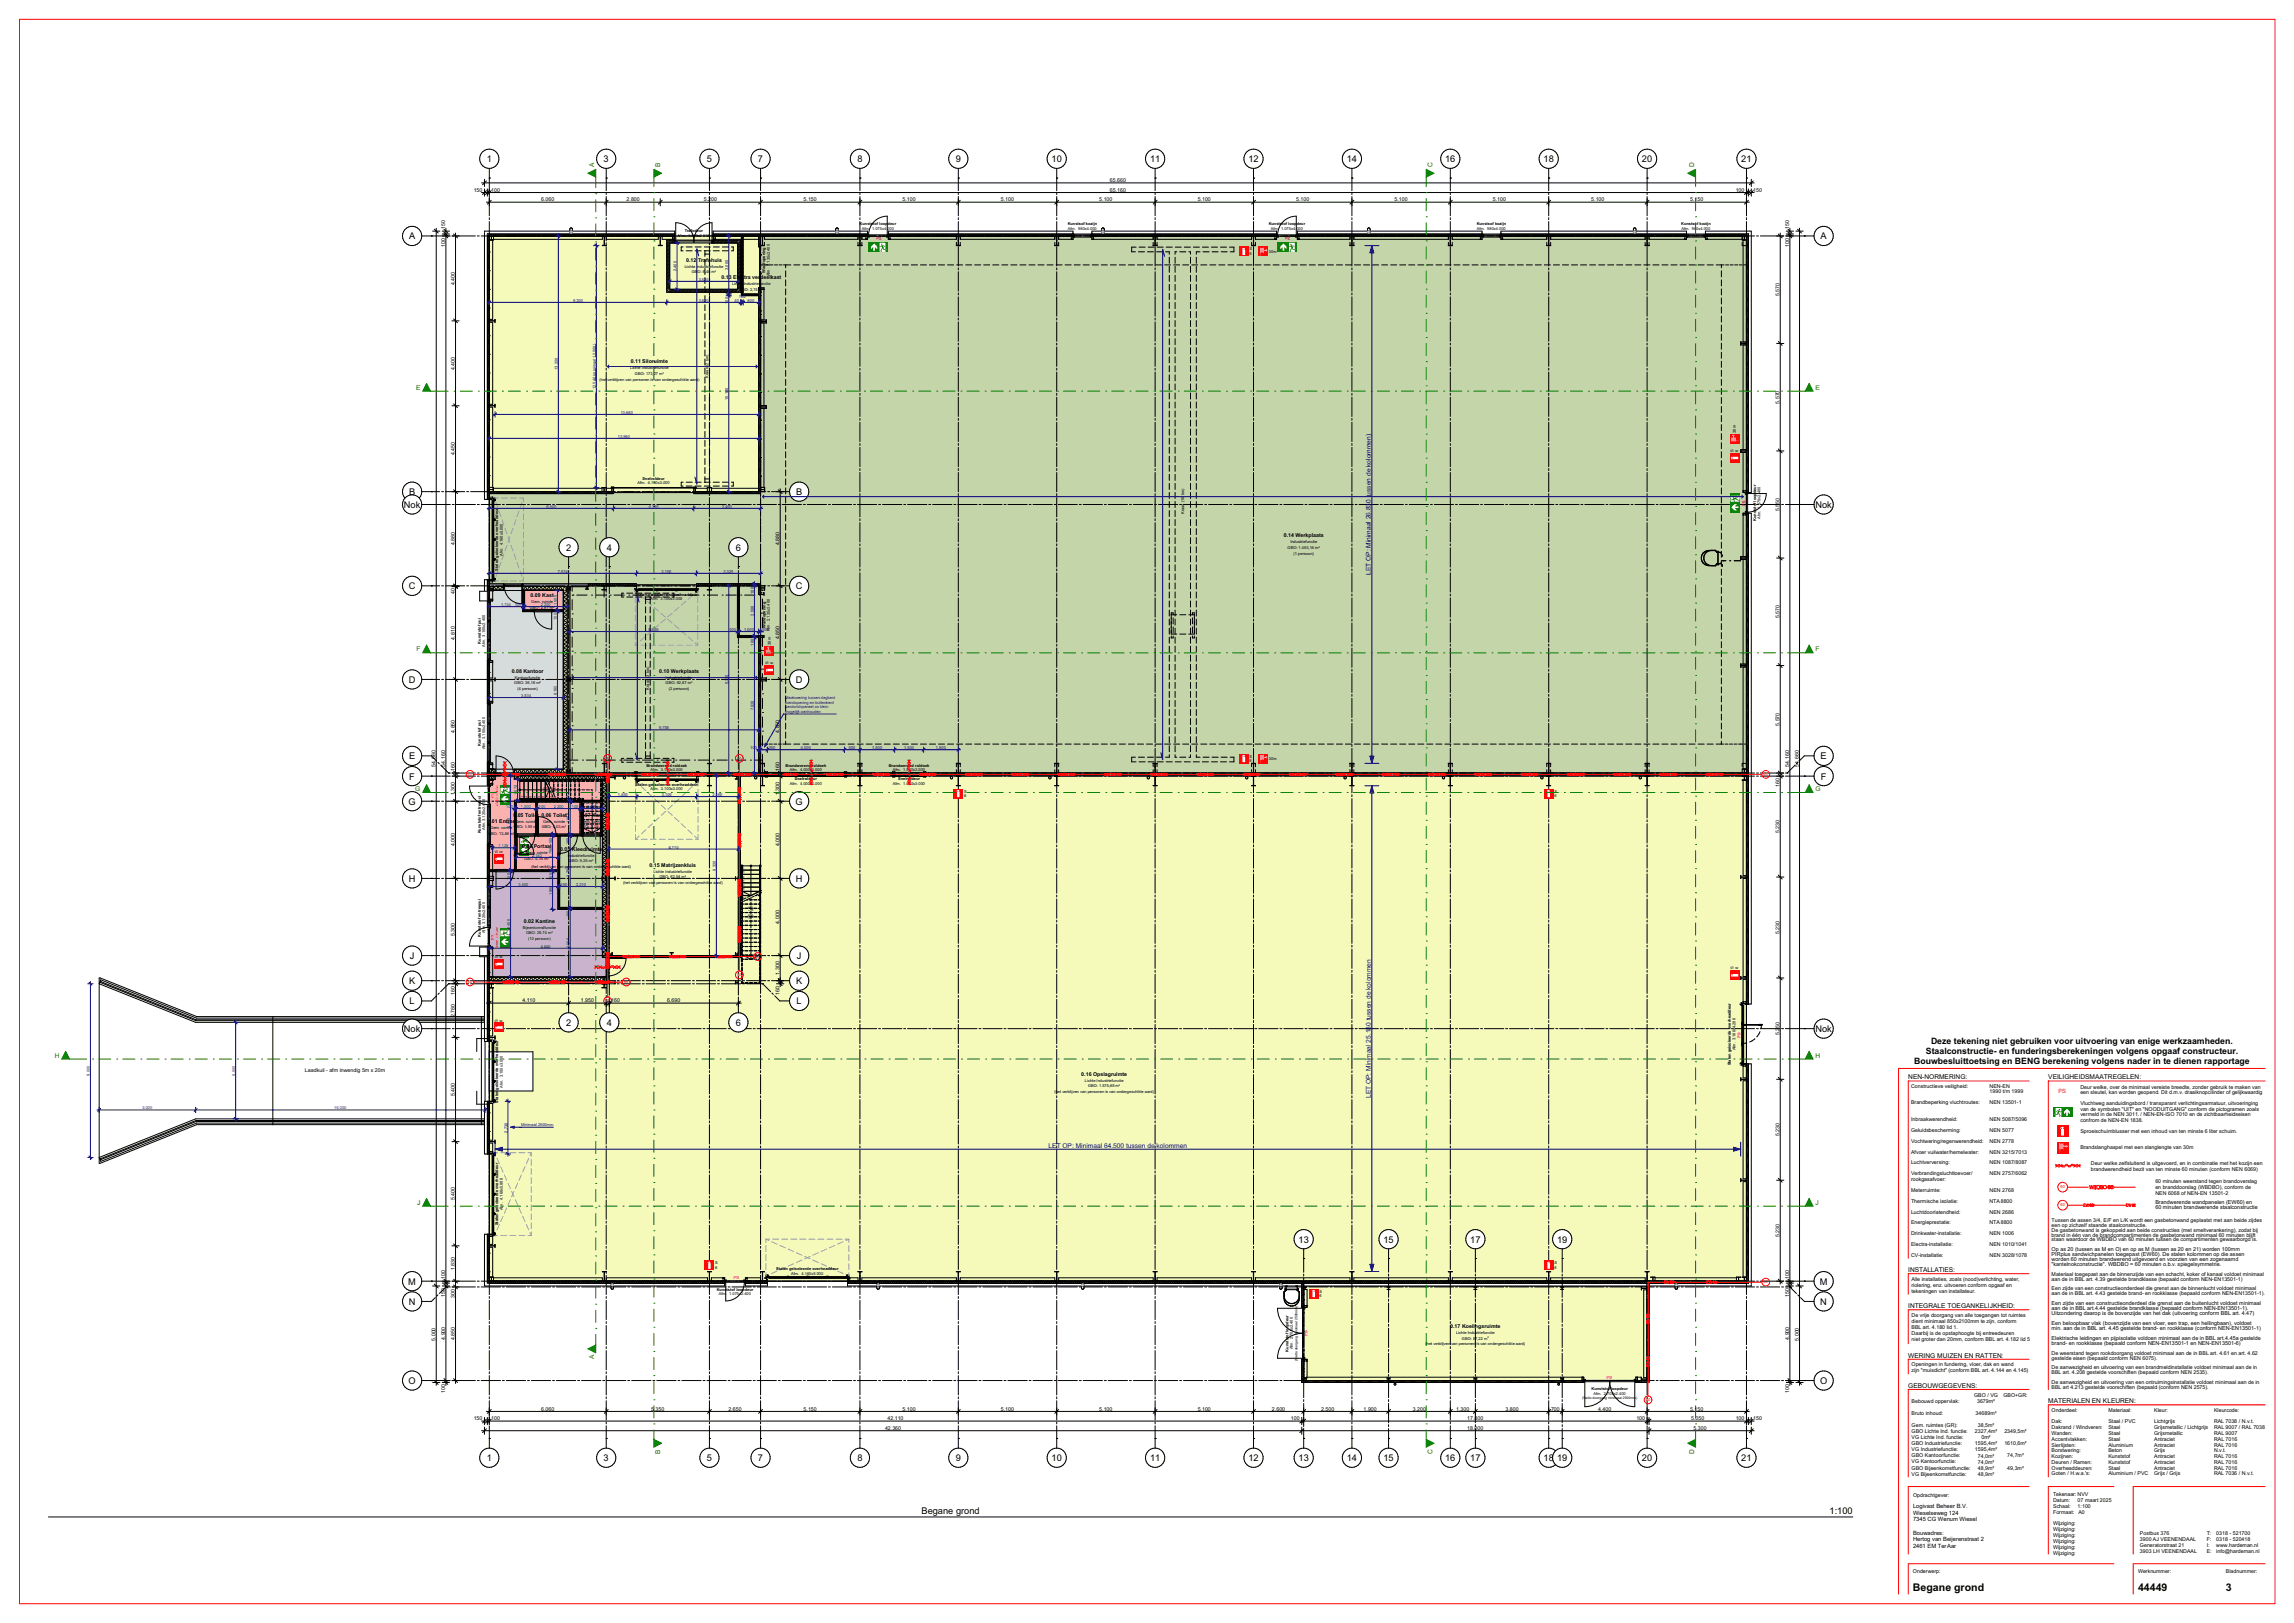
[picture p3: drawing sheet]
<svg xmlns="http://www.w3.org/2000/svg" width="1189mm" height="841mm" viewBox="0 0 1189 841" stroke-linecap="round" stroke-linejoin="round" font-family="sans-serif">
<defs><g id="words">
<g font-size="5.5">
<text x="992" y="825">Begane grond</text>
<text x="1108" y="825">44449</text>
<text x="1154" y="825">3</text>
</g>
<g font-size="4.8">
<text x="252" y="84">1</text>
<text x="313" y="84">3</text>
<text x="366" y="84">5</text>
<text x="393" y="84">7</text>
<text x="444" y="84">8</text>
<text x="495" y="84">9</text>
<text x="545" y="84">10</text>
<text x="596" y="84">11</text>
<text x="647" y="84">12</text>
<text x="698" y="84">14</text>
<text x="749" y="84">16</text>
<text x="800" y="84">18</text>
<text x="851" y="84">20</text>
<text x="903" y="84">21</text>
<text x="212" y="124">A</text>
<text x="944" y="124">A</text>
<text x="212" y="257">B</text>
<text x="413" y="257">B</text>
<text x="209" y="263">Nok</text>
<text x="941" y="263">Nok</text>
<text x="293" y="285">2</text>
<text x="314" y="285">4</text>
<text x="381" y="285">6</text>
<text x="212" y="305">C</text>
<text x="412" y="305">C</text>
<text x="212" y="354">D</text>
<text x="412" y="354">D</text>
<text x="212" y="393">E</text>
<text x="944" y="393">E</text>
<text x="212" y="404">F</text>
<text x="944" y="404">F</text>
<text x="212" y="417">G</text>
<text x="412" y="417">G</text>
<text x="212" y="457">H</text>
<text x="412" y="457">H</text>
<text x="212" y="497">J</text>
<text x="413" y="497">J</text>
<text x="212" y="510">K</text>
<text x="413" y="510">K</text>
<text x="212" y="520">L</text>
<text x="413" y="520">L</text>
<text x="293" y="532">2</text>
<text x="314" y="532">4</text>
<text x="381" y="532">6</text>
<text x="209" y="535">Nok</text>
<text x="941" y="535">Nok</text>
<text x="673" y="644">13</text>
<text x="717" y="644">15</text>
<text x="762" y="644">17</text>
<text x="807" y="644">19</text>
<text x="212" y="666">M</text>
<text x="943" y="666">M</text>
<text x="212" y="676">N</text>
<text x="943" y="676">N</text>
<text x="212" y="717">O</text>
<text x="943" y="717">O</text>
<text x="252" y="757">1</text>
<text x="313" y="757">3</text>
<text x="366" y="757">5</text>
<text x="393" y="757">7</text>
<text x="444" y="757">8</text>
<text x="495" y="757">9</text>
<text x="545" y="757">10</text>
<text x="596" y="757">11</text>
<text x="647" y="757">12</text>
<text x="673" y="757">13</text>
<text x="698" y="757">14</text>
<text x="717" y="757">15</text>
<text x="749" y="757">16</text>
<text x="762" y="757">17</text>
<text x="800" y="757">18</text>
<text x="807" y="757">19</text>
<text x="851" y="757">20</text>
<text x="903" y="757">21</text>
<text x="478" y="785">Begane grond</text>
<text x="948" y="785">1:100</text>
</g>
<g font-size="4.5">
<text x="1001" y="541">Deze tekening niet gebruiken voor uitvoering van enige werkzaamheden.</text>
<text x="992" y="551">Bouwbesluittoetsing en BENG berekening volgens nader in te dienen rapportage</text>
<text x="998" y="546">Staalconstructie- en funderingsberekeningen volgens opgaaf constructeur.</text>
</g>
<g font-size="3.4" fill="#008000">
<text x="308" y="87" transform="rotate(-90 308 87)">A</text>
<text x="342" y="87" transform="rotate(-90 342 87)">B</text>
<text x="743" y="87" transform="rotate(-90 743 87)">C</text>
<text x="878" y="87" transform="rotate(-90 878 87)">D</text>
<text x="216" y="202">E</text>
<text x="941" y="202">E</text>
<text x="216" y="337">F</text>
<text x="941" y="337">F</text>
<text x="215" y="410">G</text>
<text x="941" y="410">G</text>
<text x="28" y="548">H</text>
<text x="941" y="548">H</text>
<text x="216" y="624">J</text>
<text x="941" y="624">J</text>
<text x="308" y="704" transform="rotate(-90 308 704)">A</text>
<text x="342" y="753" transform="rotate(-90 342 753)">B</text>
<text x="743" y="754" transform="rotate(-90 743 754)">C</text>
<text x="878" y="754" transform="rotate(-90 878 754)">D</text>
</g>
<g font-size="3.4" fill="#00a">
<text x="711" y="298" transform="rotate(-90 711 298)">LET OP: Minimaal 26.830 tussen de kolommen)</text>
<text x="711" y="569" transform="rotate(-90 711 569)">LET OP: Minimaal 25.180 tussen de kolommen</text>
<text x="544" y="595">LET OP: Minimaal 64.500 tussen de kolommen</text>
</g>
<g font-size="3.4">
<text x="989" y="559">NEN-NORMERING:</text>
<text x="1062" y="559">VEILIGHEIDSMAATREGELEN:</text>
<text x="989" y="659">INSTALLATIES:</text>
<text x="989" y="678">INTEGRALE TOEGANKELIJKHEID:</text>
<text x="989" y="703">WERING MUIZEN EN RATTEN:</text>
<text x="989" y="719">GEBOUWGEGEVENS:</text>
<text x="1062" y="727">MATERIALEN EN KLEUREN:</text>
</g>
<text font-size="3" fill="#f00" x="1067" y="566">PS</text>
<g font-size="3">
<text x="992" y="781">Logivast Beheer B.V.</text>
<text x="992" y="785">Wieselseweg 124</text>
<text x="992" y="788">7345 CG Wenum Wiesel</text>
<text x="992" y="795">Bouwadres:</text>
<text x="992" y="799">Hertog van Beijerenstraat 2</text>
<text x="992" y="802">2461 EM TerAar</text>
</g>
<g font-size="2.8">
<text x="1117" y="624">Brandwerende wandpanelen (EW60) en</text>
<text x="1117" y="627">60 minuten brandwerende staalconstructie</text>
<text x="1063" y="648">Op as 20 (tussen as M en O) en op as M (tussen as 20 en 21) worden 100mm</text>
<text x="1063" y="651">PIRplus sandwichpanelen toegepast (EW60). De stalen kolommen op die assen</text>
<text x="1063" y="654">worden 60 minuten brandwerend uitgevoerd en voorzien van een zogenaamd</text>
<text x="1063" y="656">&quot;kantelnokconstructie&quot;. WBDBO = 60 minuten o.b.v. spiegelsymmetrie.</text>
<text x="1063" y="676">Een zijde van een constructieonderdeel die grenst aan de buitenlucht voldoet minimaal</text>
<text x="1063" y="679">aan de in BBL art.4.44 gestelde brandklasse (bepaald conform NEN-EN13501-1).</text>
<text x="1063" y="681">Uitzondering daarop is de bovenzijde van het dak (uitvoering conform BBL art. 4.47)</text>
<text x="1063" y="687">Een beloopbaar vlak (bovenzijde van een vloer, een trap, een hellingbaan), voldoet</text>
<text x="1063" y="689">min. aan de in BBL art. 4.45 gestelde brand- en rookklasse (conform NEN-EN13501-1)</text>
<text x="1063" y="694">Elektrische leidingen en pijpisolatie voldoen minimaal aan de in BBL art.4.45a gestelde</text>
<text x="1063" y="697">brand- en rookklasse (bepaald conform NEN-EN13501-1 en NEN-EN13501-6)</text>
<text x="1027" y="746">0m²</text>
</g>
<g font-size="2.7">
<text x="575" y="94">65.660</text>
<text x="246" y="99">150</text>
<text x="255" y="99">100</text>
<text x="575" y="99">65.160</text>
<text x="900" y="99">100</text>
<text x="909" y="99">150</text>
<text x="280" y="104">6.060</text>
<text x="325" y="104">2.800</text>
<text x="365" y="104">5.200</text>
<text x="417" y="104">5.150</text>
<text x="468" y="104">5.100</text>
<text x="519" y="104">5.100</text>
<text x="570" y="104">5.100</text>
<text x="621" y="104">5.100</text>
<text x="672" y="104">5.100</text>
<text x="723" y="104">5.100</text>
<text x="774" y="104">5.100</text>
<text x="825" y="104">5.100</text>
<text x="876" y="104">5.150</text>
<text x="231" y="119" transform="rotate(-90 231 119)">150</text>
<text x="927" y="119" transform="rotate(-90 927 119)">150</text>
<text x="231" y="128" transform="rotate(-90 231 128)">100</text>
<text x="927" y="128" transform="rotate(-90 927 128)">100</text>
<text x="356" y="136">0.12</text>
<text x="362" y="136">Trafohuis</text>
<text x="236" y="148" transform="rotate(-90 236 148)">4.400</text>
<text x="374" y="145">0.13 Elektra verdeelkast</text>
<text x="922" y="154" transform="rotate(-90 922 154)">5.570</text>
<text x="236" y="192" transform="rotate(-90 236 192)">4.400</text>
<text x="327" y="188">0.11 Siloruimte</text>
<text x="922" y="209" transform="rotate(-90 922 209)">5.570</text>
<text x="236" y="236" transform="rotate(-90 236 236)">4.450</text>
<text x="922" y="265" transform="rotate(-90 922 265)">5.550</text>
<text x="665" y="278">0.14 Werkplaats</text>
<text x="236" y="283" transform="rotate(-90 236 283)">4.880</text>
<text x="404" y="283" transform="rotate(-90 404 283)">4.880</text>
<text x="236" y="308" transform="rotate(-90 236 308)">40</text>
<text x="275" y="309">0.09 Kast</text>
<text x="922" y="320" transform="rotate(-90 922 320)">5.570</text>
<text x="236" y="331" transform="rotate(-90 236 331)">4.810</text>
<text x="404" y="331" transform="rotate(-90 404 331)">4.850</text>
<text x="265" y="349">0.08 Kantoor</text>
<text x="342" y="349">0.10 Werkplaats</text>
<text x="922" y="376" transform="rotate(-90 922 376)">5.570</text>
<text x="236" y="380" transform="rotate(-90 236 380)">4.850</text>
<text x="404" y="380" transform="rotate(-90 404 380)">4.850</text>
<text x="226" y="397" transform="rotate(-90 226 397)">54.660</text>
<text x="231" y="397" transform="rotate(-90 231 397)">54.160</text>
<text x="236" y="400" transform="rotate(-90 236 400)">160</text>
<text x="404" y="400" transform="rotate(-90 404 400)">160</text>
<text x="927" y="397" transform="rotate(-90 927 397)">54.160</text>
<text x="932" y="397" transform="rotate(-90 932 397)">54.660</text>
<text x="922" y="408" transform="rotate(-90 922 408)">160</text>
<text x="236" y="412" transform="rotate(-90 236 412)">1.300</text>
<text x="404" y="412" transform="rotate(-90 404 412)">1.300</text>
<text x="266" y="423">0.05 Toilet</text>
<text x="281" y="423">0.06 Toilet</text>
<text x="301" y="423">0.07 Kast</text>
<text x="253" y="427">0.01 Entree</text>
<text x="922" y="432" transform="rotate(-90 922 432)">5.230</text>
<text x="236" y="439" transform="rotate(-90 236 439)">4.000</text>
<text x="271" y="439">0.04 Portaal</text>
<text x="290" y="441">0.03</text>
<text x="296" y="441">Kleedruimte</text>
<text x="404" y="439" transform="rotate(-90 404 439)">4.000</text>
<text x="337" y="449">0.15 Matrijzenkluis</text>
<text x="272" y="478">0.02 Kantine</text>
<text x="404" y="479" transform="rotate(-90 404 479)">4.000</text>
<text x="236" y="485" transform="rotate(-90 236 485)">5.300</text>
<text x="922" y="484" transform="rotate(-90 922 484)">5.230</text>
<text x="404" y="505" transform="rotate(-90 404 505)">1.300</text>
<text x="236" y="515" transform="rotate(-90 236 515)">160</text>
<text x="404" y="515" transform="rotate(-90 404 515)">160</text>
<text x="271" y="519">4.110</text>
<text x="301" y="519">1.950</text>
<text x="317" y="519">160</text>
<text x="346" y="519">6.690</text>
<text x="236" y="527" transform="rotate(-90 236 527)">2.780</text>
<text x="922" y="536" transform="rotate(-90 922 536)">5.250</text>
<text x="158" y="556">Laadkuil - afm inwendig 5m x 20m</text>
<text x="560" y="557">0.16 Opslagruimte</text>
<text x="991" y="564">Constructieve veiligheid:</text>
<text x="1031" y="564">NEN-EN</text>
<text x="236" y="568" transform="rotate(-90 236 568)">5.400</text>
<text x="1031" y="567">1990 t/m 1999</text>
<text x="1078" y="564">Deur welke, over de minimaal vereiste breedte, zonder gebruik te maken van</text>
<text x="1078" y="567">een sleutel, kan worden geopend. Dit d.m.v. draaiknopcilinder of gelijkwaardig</text>
<text x="991" y="572">Brandbeperking vluchtroutes:</text>
<text x="1031" y="572">NEN 13501-1</text>
<text x="1078" y="573">Vluchtweg aanduidingsbord / transparant verlichtingsarmatuur, uitvoeringing</text>
<text x="1078" y="576">van de symbolen &quot;UIT&quot; en &quot;NOODUITGANG&quot; conform de pictogramen zoals</text>
<text x="991" y="581">Inbraakwerendheid:</text>
<text x="1031" y="581">NEN 5087/5096</text>
<text x="1078" y="578">vermeld in de NEN 3011. / NEN-EN-ISO 7010 en de zichtbaarheidseisen</text>
<text x="1078" y="581">confrom de NEN-EN 1838.</text>
<text x="991" y="586">Geluidsbescherming:</text>
<text x="1031" y="586">NEN 5077</text>
<text x="1078" y="587">Sproeischuimblusser met een inhoud van ten minste 6 liter schuim.</text>
<text x="922" y="589" transform="rotate(-90 922 589)">5.230</text>
<text x="991" y="592">Vochtwering/regenwerendheid:</text>
<text x="1031" y="592">NEN 2778</text>
<text x="991" y="598">Afvoer vuilwater/hemelwater:</text>
<text x="1031" y="598">NEN 3215/7013</text>
<text x="1078" y="595">Brandslanghaspel met een slanglengte van 30m</text>
<text x="991" y="603">Luchtverversing:</text>
<text x="1031" y="603">NEN 1087/8087</text>
<text x="1084" y="604">Deur welke zelfsluitend is uitgevoerd, en in combinatie met het kozijn een</text>
<text x="991" y="609">Verbrandingsluchttoevoer/</text>
<text x="991" y="612">rookgasafvoer:</text>
<text x="1031" y="609">NEN 2757/6062</text>
<text x="1084" y="607">brandwerendheid bezit van ten minste 60 minuten (conform NEN 6069)</text>
<text x="991" y="618">Meterruimte:</text>
<text x="1031" y="618">NEN 2768</text>
<text x="1117" y="613">60 minuten weerstand tegen brandoverslag</text>
<text x="1117" y="616">en branddoorslag (WBDBO), conform de</text>
<text x="236" y="622" transform="rotate(-90 236 622)">5.400</text>
<text x="991" y="623">Thermische isolatie:</text>
<text x="1031" y="623">NTA 8800</text>
<text x="1117" y="619">NEN 6068 of NEN-EN 13501-2</text>
<text x="991" y="629">Luchtdoorlatendheid:</text>
<text x="1031" y="629">NEN 2686</text>
<text x="991" y="635">Energieprestatie:</text>
<text x="1031" y="635">NTA 8800</text>
<text x="1063" y="633">Tussen de assen 3/4, E/F en L/K wordt een gasbetonwand geplaatst met aan beide zijdes</text>
<text x="1063" y="636">een op zichzelf staande staalconstructie.</text>
<text x="922" y="641" transform="rotate(-90 922 641)">5.230</text>
<text x="991" y="640">Drinkwater-installatie:</text>
<text x="1031" y="640">NEN 1006</text>
<text x="1063" y="638">De gasbetonwand is gekoppeld aan beide constructies (met smeltverankering), zodat bij</text>
<text x="1063" y="641">brand in één van de brandcompartimenten de gasbetonwand minimaal 60 minuten blijft</text>
<text x="991" y="646">Electra-installatie:</text>
<text x="1031" y="646">NEN 1010/1041</text>
<text x="1063" y="643">staan waardoor de WBDBO van 60 minuten tussen de compartimenten gewaarborgd is.</text>
<text x="991" y="651">CV-installatie:</text>
<text x="1031" y="651">NEN 3028/1078</text>
<text x="236" y="658" transform="rotate(-90 236 658)">1.830</text>
<text x="231" y="663" transform="rotate(-90 231 663)">100</text>
<text x="927" y="663" transform="rotate(-90 927 663)">100</text>
<text x="991" y="664">Alle installaties, zoals (nood)verlichting, water,</text>
<text x="1063" y="661">Materiaal toegepast aan de binnenzijde van een schacht, koker of kanaal voldoet minimaal</text>
<text x="1063" y="664">aan de in BBL art. 4.39 gestelde brandklasse (bepaald conform NEN-EN13501-1)</text>
<text x="231" y="672" transform="rotate(-90 231 672)">150</text>
<text x="927" y="672" transform="rotate(-90 927 672)">150</text>
<text x="991" y="667">riolering, enz. uitvoeren conform opgaaf en</text>
<text x="991" y="670">tekeningen van installateur.</text>
<text x="1063" y="669">Een zijde van een constructieonderdeel die grenst aan de binnenlucht voldoet minimaal</text>
<text x="1063" y="671">aan de in BBL art. 4.43 gestelde brand- en rookklasse (bepaald conform NEN-EN13501-1).</text>
<text x="236" y="672" transform="rotate(-90 236 672)">300</text>
<text x="991" y="682">De vrije doorgang van alle toegangen tot ruimtes</text>
<text x="752" y="688">0.17 Koelingsruimte</text>
<text x="991" y="686">dient minimaal 850x2100mm te zijn, conform</text>
<text x="991" y="689">BBL art. 4.180 lid 1.</text>
<text x="226" y="695" transform="rotate(-90 226 695)">5.000</text>
<text x="231" y="694" transform="rotate(-90 231 694)">4.900</text>
<text x="236" y="695" transform="rotate(-90 236 695)">4.850</text>
<text x="927" y="694" transform="rotate(-90 927 694)">4.900</text>
<text x="932" y="695" transform="rotate(-90 932 695)">5.000</text>
<text x="991" y="692">Daarbij is de opstaphoogte bij entreedeuren</text>
<text x="991" y="695">niet groter dan 20mm, conform BBL art. 4.182 lid 5</text>
<text x="1063" y="702">De weerstand tegen rookdoorgang voldoet minimaal aan de in BBL art. 4.61 en art. 4.62</text>
<text x="1063" y="705">gestelde eisen (bepaald conform NEN 6075).</text>
<text x="991" y="708">Openingen in fundering, vloer, dak en wand</text>
<text x="991" y="711">zijn &quot;muisdicht&quot; (conform BBL art. 4.144 en 4.145)</text>
<text x="1063" y="710">De aanwezigheid en uitvoering van een brandmeldinstallatie voldoet minimaal aan de in</text>
<text x="1063" y="712">BBL art. 4.208 gestelde voorschiften (bepaald conform NEN 2535).</text>
<text x="1063" y="717">De aanwezigheid en uitvoering van een ontruimingsinstallatie voldoet minimaal aan de in</text>
<text x="1063" y="720">BBL art 4.213 gestelde voorschiften (bepaald (conform NEN 2575).</text>
<text x="231" y="722" transform="rotate(-90 231 722)">100</text>
<text x="927" y="722" transform="rotate(-90 927 722)">100</text>
<text x="1023" y="724">GBO / VG</text>
<text x="1038" y="724">GBO+GR:</text>
<text x="280" y="731">6.060</text>
<text x="338" y="731">5.350</text>
<text x="378" y="731">2.650</text>
<text x="417" y="731">5.150</text>
<text x="468" y="731">5.100</text>
<text x="519" y="731">5.100</text>
<text x="570" y="731">5.100</text>
<text x="621" y="731">5.100</text>
<text x="659" y="731">2.600</text>
<text x="685" y="731">2.500</text>
<text x="707" y="731">1.900</text>
<text x="732" y="731">3.200</text>
<text x="755" y="731">1.300</text>
<text x="780" y="731">3.800</text>
<text x="804" y="731">700</text>
<text x="828" y="731">4.400</text>
<text x="876" y="731">5.150</text>
<text x="991" y="727">Bebouwd oppervlak:</text>
<text x="1025" y="727">3679m²</text>
<text x="1063" y="732">Onderdeel:</text>
<text x="1093" y="732">Materiaal:</text>
<text x="1117" y="732">Kleur:</text>
<text x="1148" y="732">Kleurcode:</text>
<text x="246" y="736">150</text>
<text x="255" y="736">100</text>
<text x="460" y="736">42.110</text>
<text x="669" y="736">100</text>
<text x="761" y="736">17.800</text>
<text x="848" y="736">100</text>
<text x="877" y="736">5.050</text>
<text x="900" y="736">100</text>
<text x="909" y="736">150</text>
<text x="991" y="733">Bruto inhoud:</text>
<text x="1024" y="733">34689m³</text>
<text x="1063" y="738">Dak:</text>
<text x="1093" y="738">Staal / PVC</text>
<text x="1117" y="738">Lichtgrijs</text>
<text x="1148" y="738">RAL 7038 / N.v.t.</text>
<text x="459" y="741">42.360</text>
<text x="761" y="741">18.000</text>
<text x="878" y="741">5.300</text>
<text x="991" y="739">Gem. ruimtes (GR):</text>
<text x="991" y="743">GBO Lichte Ind. functie:</text>
<text x="1024" y="743">2327,4m²</text>
<text x="1025" y="739">38,5m²</text>
<text x="1039" y="743">2349,5m²</text>
<text x="1063" y="741">Dakrand / Windveren:</text>
<text x="1063" y="744">Wanden:</text>
<text x="1093" y="741">Staal</text>
<text x="1093" y="744">Staal</text>
<text x="1117" y="741">Grijsmetallic / Lichtgrijs</text>
<text x="1117" y="744">Grijsmetallic</text>
<text x="1148" y="741">RAL 9007 / RAL 7038</text>
<text x="1148" y="744">RAL 9007</text>
<text x="991" y="746">VG Lichte Ind. functie:</text>
<text x="991" y="749">GBO Industriefunctie:</text>
<text x="1024" y="749">1595,4m²</text>
<text x="1039" y="749">1610,6m²</text>
<text x="1063" y="747">Accentvlakken:</text>
<text x="1063" y="750">Sierlijsten:</text>
<text x="1093" y="747">Staal</text>
<text x="1093" y="750">Aluminium</text>
<text x="1117" y="747">Antraciet</text>
<text x="1117" y="750">Antraciet</text>
<text x="1148" y="747">RAL 7016</text>
<text x="1148" y="750">RAL 7016</text>
<text x="991" y="752">VG Industriefunctie:</text>
<text x="991" y="755">GBO Kantoorfunctie:</text>
<text x="1024" y="752">1595,4m²</text>
<text x="1025" y="755">74,0m²</text>
<text x="1040" y="755">74,7m²</text>
<text x="1063" y="753">Borstwering:</text>
<text x="1063" y="756">Kozijnen:</text>
<text x="1093" y="753">Beton</text>
<text x="1093" y="756">Kunststof</text>
<text x="1117" y="753">Grijs</text>
<text x="1117" y="756">Antraciet</text>
<text x="1148" y="753">N.v.t.</text>
<text x="1148" y="756">RAL 7016</text>
<text x="991" y="758">VG Kantoorfunctie:</text>
<text x="991" y="761">GBO Bijeenkomstfunctie:</text>
<text x="1025" y="758">74,0m²</text>
<text x="1025" y="762">48,9m²</text>
<text x="1040" y="761">49,3m²</text>
<text x="1063" y="759">Deuren / Ramen:</text>
<text x="1063" y="762">Overheaddeuren:</text>
<text x="1093" y="759">Kunststof</text>
<text x="1093" y="762">Staal</text>
<text x="1117" y="759">Antraciet</text>
<text x="1117" y="762">Antraciet</text>
<text x="1148" y="759">RAL 7016</text>
<text x="1148" y="762">RAL 7016</text>
<text x="991" y="765">VG Bijeenkomstfunctie:</text>
<text x="1025" y="765">48,9m²</text>
<text x="1063" y="764">Goten / H.w.a.'s:</text>
<text x="1093" y="764">Aluminium / PVC</text>
<text x="1117" y="764">Grijs / Grijs</text>
<text x="1148" y="764">RAL 7036 / N.v.t.</text>
<text x="992" y="776">Opdrachtgever:</text>
<text x="1064" y="775">Tekenaar: NVV</text>
<text x="1064" y="778">Datum:</text>
<text x="1077" y="778">07 maart 2025</text>
<text x="1064" y="782">Schaal:</text>
<text x="1064" y="785">Formaat:</text>
<text x="1077" y="782">1:100</text>
<text x="1077" y="785">A0</text>
<text x="1064" y="790">Wijziging:</text>
<text x="1064" y="793">Wijziging:</text>
<text x="1064" y="796">Wijziging:</text>
<text x="1109" y="795">Postbus 376</text>
<text x="1144" y="795">T:</text>
<text x="1149" y="795">0318 - 521700</text>
<text x="1064" y="800">Wijziging:</text>
<text x="1064" y="803">Wijziging:</text>
<text x="1109" y="799">3900 AJ VEENENDAAL</text>
<text x="1109" y="802">Generatorstraat 21</text>
<text x="1144" y="799">F:</text>
<text x="1144" y="802">I:</text>
<text x="1149" y="799">0318 - 520418</text>
<text x="1149" y="802">www.hardeman.nl</text>
<text x="1064" y="806">Wijziging:</text>
<text x="1109" y="805">3903 LH VEENENDAAL</text>
<text x="1144" y="805">E:</text>
<text x="1149" y="805">info@hardeman.nl</text>
<text x="992" y="815">Onderwerp:</text>
<text x="1108" y="815">Werknummer:</text>
<text x="1154" y="815">Bladnummer:</text>
</g>
<g font-size="2.1">
<text x="446" y="117">Kunststof loopdeur</text>
<text x="447" y="119">Afm. 1.075x4.000</text>
<text x="553" y="117">Kunstsof kozijn</text>
<text x="553" y="119">Afm. 980x4.000</text>
<text x="658" y="117">Kunststof loopdeur</text>
<text x="659" y="119">Afm. 1.075x4.000</text>
<text x="765" y="117">Kunstsof kozijn</text>
<text x="765" y="119">Afm. 980x4.000</text>
<text x="871" y="117">Kunstsof kozijn</text>
<text x="872" y="119">Afm. 980x4.000</text>
<text x="351" y="123">Afm. 1.990x2.535</text>
<text x="355" y="120">Trafodeur</text>
<text x="648" y="130">S</text>
<text x="658" y="131">30m</text>
<text x="648" y="132">6</text>
<text x="355" y="139">Lichte Industriefunctie</text>
<text x="359" y="142">GBO: 8,45</text>
<text x="369" y="142">m</text>
<text x="397" y="142" transform="rotate(-90 397 142)">Wandopening</text>
<text x="399" y="143" transform="rotate(-90 399 143)">Afm. 2.135x2.400</text>
<text x="379" y="148">Lichte</text>
<text x="386" y="148">Industriefunctie</text>
<text x="383" y="151">GBO: 2,74</text>
<text x="393" y="151">m</text>
<text x="327" y="191">Lichte Industriefunctie</text>
<text x="367" y="190" transform="rotate(-90 367 190)">(2 ton)</text>
<text x="311" y="197">(het</text>
<text x="315" y="197">verblijven van personen is van ondergeschikte aard)</text>
<text x="329" y="194">GBO: 173,27 m</text>
<text x="367" y="196" transform="rotate(-90 367 196)">Kraan</text>
<text x="900" y="224" transform="rotate(-90 900 224)">30m</text>
<text x="899" y="234" transform="rotate(-90 899 234)">S</text>
<text x="901" y="234" transform="rotate(-90 901 234)">6</text>
<text x="330" y="251">Afm. 4.160x3.000</text>
<text x="333" y="249">Snelroldeur</text>
<text x="614" y="257" transform="rotate(-90 614 257)">ton)</text>
<text x="614" y="260" transform="rotate(-90 614 260)">(10</text>
<text x="614" y="266" transform="rotate(-90 614 266)">Kraan</text>
<text x="913" y="269" transform="rotate(-90 913 269)">Afm. 1.075x2.400</text>
<text x="910" y="270" transform="rotate(-90 910 270)">Kunststof loopdeur</text>
<text x="669" y="282">Industriefunctie</text>
<text x="261" y="288" transform="rotate(-90 261 288)">Afm. 4.160x5.000</text>
<text x="667" y="284">GBO: 1.493,16 m</text>
<text x="671" y="287">(1 persoon)</text>
<text x="258" y="296" transform="rotate(-90 258 296)">Stalen geïsoleerde overheaddeur</text>
<text x="329" y="309">Stalen geïsoleerde overheaddeur</text>
<text x="337" y="311">Afm. 3.100x3.000</text>
<text x="275" y="315">GBO: 2,81 m</text>
<text x="275" y="312">Gem. ruimte</text>
<text x="397" y="325" transform="rotate(-90 397 325)">Wandopening</text>
<text x="399" y="327" transform="rotate(-90 399 327)">Afm. 2.135x2.400</text>
<text x="249" y="333" transform="rotate(-90 249 333)">Kunststof pui</text>
<text x="251" y="335" transform="rotate(-90 251 335)">Afm. 3.100x2.400</text>
<text x="399" y="334" transform="rotate(-90 399 334)">30m</text>
<text x="398" y="344" transform="rotate(-90 398 344)">S</text>
<text x="401" y="344" transform="rotate(-90 401 344)">6</text>
<text x="267" y="352">Kantoorfunctie</text>
<text x="336" y="351" transform="rotate(-90 336 351)">(</text>
<text x="336" y="351" transform="rotate(-90 336 351)">3 ton)</text>
<text x="345" y="352">Industriefunctie</text>
<text x="267" y="355">GBO: 36,16 m</text>
<text x="268" y="358">(4 persoon)</text>
<text x="336" y="357" transform="rotate(-90 336 357)">Kraan</text>
<text x="345" y="355">GBO: 92,87 m</text>
<text x="347" y="358">(2 persoon)</text>
<text x="249" y="386" transform="rotate(-90 249 386)">Kunststof pui</text>
<text x="251" y="388" transform="rotate(-90 251 388)">Afm. 3.100x2.400</text>
<text x="648" y="393">S</text>
<text x="648" y="395">6</text>
<text x="658" y="394">30m</text>
<text x="335" y="397">Brandwerend roldoek</text>
<text x="337" y="400">Afm. 3.100x3.000</text>
<text x="407" y="397">Brandwerend</text>
<text x="409" y="400">Afm. 4.000x5.000</text>
<text x="421" y="397">roldoek</text>
<text x="461" y="397">Brandwerend roldoek</text>
<text x="463" y="400">Afm. 1.500x3.000</text>
<text x="329" y="407">Stalen geïsoleerde overheaddeur</text>
<text x="409" y="407">Afm. 4.000x5.000</text>
<text x="412" y="404">Snelroldeur</text>
<text x="463" y="407">Afm. 1.500x3.000</text>
<text x="465" y="404">Snelroldeur</text>
<text x="337" y="410">Afm. 3.100x3.000</text>
<text x="500" y="411">S</text>
<text x="500" y="413">6</text>
<text x="806" y="411">S</text>
<text x="806" y="413">6</text>
<text x="249" y="432" transform="rotate(-90 249 432)">Kunststof entreepui</text>
<text x="251" y="430" transform="rotate(-90 251 430)">Afm. 3.120x2.400</text>
<text x="254" y="430">Gem. ruimte GBO: 1,93 m</text>
<text x="267" y="426">Gem. ruimte</text>
<text x="281" y="429">GBO: 4,03 m</text>
<text x="282" y="426">Gem. ruimte</text>
<text x="301" y="429">GBO: 2,29 m</text>
<text x="301" y="426">Gem. ruimte</text>
<text x="253" y="433">GBO: 12,86 m</text>
<text x="258" y="442" transform="rotate(-90 258 442)">S</text>
<text x="260" y="442" transform="rotate(-90 260 442)">6</text>
<text x="273" y="443">Gem. ruimte</text>
<text x="294" y="444">Industriefunctie</text>
<text x="272" y="445">GBO: 4,16 m</text>
<text x="275" y="450">(het verblijven van personen is van ondergeschikte aard)</text>
<text x="295" y="447">GBO: 9,35 m</text>
<text x="339" y="452">Lichte Industriefunctie</text>
<text x="342" y="455">GBO: 62,54 m</text>
<text x="323" y="458">(het verblijven van personen is van ondergeschikte aard)</text>
<text x="249" y="485" transform="rotate(-90 249 485)">Kunststof entreepui</text>
<text x="251" y="484" transform="rotate(-90 251 484)">Afm. 3.120x2.400</text>
<text x="271" y="481">Bijeenkomstfunctie</text>
<text x="273" y="484">GBO: 29,74 m</text>
<text x="274" y="487">(10 persoon)</text>
<text x="258" y="497" transform="rotate(-90 258 497)">S</text>
<text x="260" y="497" transform="rotate(-90 260 497)">6</text>
<text x="899" y="502" transform="rotate(-90 899 502)">S</text>
<text x="901" y="502" transform="rotate(-90 901 502)">6</text>
<text x="258" y="529" transform="rotate(-90 258 529)">S</text>
<text x="260" y="529" transform="rotate(-90 260 529)">6</text>
<text x="899" y="544" transform="rotate(-90 899 544)">Afm. 3.100x4.200</text>
<text x="897" y="552" transform="rotate(-90 897 552)">Stalen geïsoleerde overheaddeur</text>
<text x="261" y="564" transform="rotate(-90 261 564)">Afm. 3.100x3.000</text>
<text x="562" y="560">Lichte Industriefunctie</text>
<text x="564" y="563">GBO: 1.575,68 m</text>
<text x="258" y="565" transform="rotate(-90 258 565)">geïsoleerde overheaddeur</text>
<text x="546" y="566">(het verblijven van personen is van ondergeschikte aard)</text>
<text x="258" y="571" transform="rotate(-90 258 571)">Stalen</text>
<text x="261" y="627" transform="rotate(-90 261 627)">Afm. 4.160x5.000</text>
<text x="258" y="635" transform="rotate(-90 258 635)">Stalen geïsoleerde overheaddeur</text>
<text x="371" y="655">S</text>
<text x="371" y="657">6</text>
<text x="402" y="658">Stalen geïsoleerde overheaddeur</text>
<text x="806" y="655">S</text>
<text x="806" y="657">6</text>
<text x="410" y="661">Afm. 4.160x5.000</text>
<text x="371" y="669">Kunststof loopdeur</text>
<text x="373" y="671">Afm. 1.075x2.400</text>
<text x="684" y="670">S</text>
<text x="684" y="672">6</text>
<text x="755" y="691">Lichte Industriefunctie</text>
<text x="758" y="694">GBO: 87,22 m</text>
<text x="668" y="700" transform="rotate(-90 668 700)">Kunststof loopdeur</text>
<text x="670" y="699" transform="rotate(-90 670 699)">Afm. 2.700x2.400</text>
<text x="739" y="697">(het verblijven van personen</text>
<text x="765" y="697">is van ondergeschikte aard)</text>
<text x="825" y="720">Kunststof loopdeur</text>
<text x="826" y="723">Afm. 2.700x2.400</text>
</g>
<g font-size="2.1" fill="#f00">
<text x="454" y="124">PS</text>
<text x="666" y="124">PS</text>
<text x="904" y="262" transform="rotate(-90 904 262)">PS</text>
<text x="314" y="394">60</text>
<text x="382" y="394">6</text>
<text x="383" y="394">0</text>
<text x="242" y="402">60</text>
<text x="914" y="402">60</text>
<text x="256" y="413" transform="rotate(-90 256 413)">PS</text>
<text x="256" y="487" transform="rotate(-90 256 487)">PS</text>
<text x="392" y="496">60</text>
<text x="242" y="510">60</text>
<text x="323" y="510">60</text>
<text x="382" y="506">6</text>
<text x="383" y="506">0</text>
<text x="314" y="519">60</text>
<text x="902" y="538" transform="rotate(-90 902 538)">PS</text>
<text x="1068" y="616">60</text>
<text x="1068" y="625">60</text>
<text x="380" y="663">PS</text>
<text x="914" y="665">60</text>
<text x="678" y="692" transform="rotate(-90 678 692)">PS</text>
<text x="833" y="714">PS</text>
<text x="853" y="726">6</text>
<text x="854" y="726">0</text>
</g>
<g font-size="2.1" fill="#00a">
<text x="351" y="140" transform="rotate(-90 351 140)">2.400</text>
<text x="377" y="140" transform="rotate(-90 377 140)">3.000</text>
<text x="362" y="145">3.520</text>
<text x="383" y="154">100</text>
<text x="297" y="156">9.200</text>
<text x="362" y="156">3.820</text>
<text x="377" y="157" transform="rotate(-90 377 157)">100</text>
<text x="381" y="156">40</text>
<text x="387" y="156">800</text>
<text x="289" y="192" transform="rotate(-90 289 192)">13.250</text>
<text x="309" y="202" transform="rotate(-90 309 202)">12.540 (minimaal 12.500)</text>
<text x="377" y="207" transform="rotate(-90 377 207)">10.150</text>
<text x="322" y="214">13.660</text>
<text x="320" y="227">13.960</text>
<text x="283" y="263">6.440</text>
<text x="336" y="263">4.160</text>
<text x="374" y="263">3.460</text>
<text x="289" y="297">7.634</text>
<text x="343" y="297">3.100</text>
<text x="375" y="297">3.326</text>
<text x="391" y="308" transform="rotate(-90 391 308)">100</text>
<text x="260" y="314">1.734</text>
<text x="267" y="314">100</text>
<text x="280" y="314">2.200</text>
<text x="289" y="314" transform="rotate(-90 289 314)">1.000</text>
<text x="289" y="321" transform="rotate(-90 289 321)">100</text>
<text x="391" y="319" transform="rotate(-90 391 319)">2.580</text>
<text x="336" y="327">8.686</text>
<text x="378" y="327">100</text>
<text x="386" y="327">1.000</text>
<text x="395" y="327">100</text>
<text x="391" y="335" transform="rotate(-90 391 335)">100</text>
<text x="377" y="355" transform="rotate(-90 377 355)">9.700</text>
<text x="270" y="361">3.834</text>
<text x="289" y="360" transform="rotate(-90 289 360)">8.160</text>
<text x="407" y="362">Maatvoering tussen dagkant</text>
<text x="407" y="365">wandopening en buitenkant</text>
<text x="391" y="368" transform="rotate(-90 391 368)">7.020</text>
<text x="407" y="367">sandwichpaneel zo klein</text>
<text x="407" y="369">mogelijk aanhouden</text>
<text x="342" y="378">9.786</text>
<text x="389" y="388">100</text>
<text x="398" y="388">350</text>
<text x="415" y="388">4.000</text>
<text x="440" y="388">800</text>
<text x="452" y="388">1.800</text>
<text x="469" y="388">1.500</text>
<text x="485" y="388">1.800</text>
<text x="268" y="412" transform="rotate(-90 268 412)">1.070</text>
<text x="295" y="414" transform="rotate(-90 295 414)">100</text>
<text x="320" y="412">1.450</text>
<text x="343" y="412">3.100</text>
<text x="369" y="412">2.160</text>
<text x="262" y="419">100</text>
<text x="270" y="419">1.000</text>
<text x="279" y="419">100</text>
<text x="287" y="419">2.200</text>
<text x="296" y="419">100</text>
<text x="304" y="419">1.060</text>
<text x="264" y="429" transform="rotate(-90 264 429)">4.870</text>
<text x="295" y="426" transform="rotate(-90 295 426)">1.650</text>
<text x="286" y="437" transform="rotate(-90 286 437)">100</text>
<text x="295" y="437" transform="rotate(-90 295 437)">100</text>
<text x="258" y="439">1.125</text>
<text x="276" y="444">2.150</text>
<text x="347" y="440">6.710</text>
<text x="286" y="444" transform="rotate(-90 286 444)">1.750</text>
<text x="264" y="456" transform="rotate(-90 264 456)">100</text>
<text x="286" y="456" transform="rotate(-90 286 456)">100</text>
<text x="295" y="454" transform="rotate(-90 295 454)">3.700</text>
<text x="371" y="451" transform="rotate(-90 371 451)">9.320</text>
<text x="269" y="459">3.550</text>
<text x="291" y="459">100</text>
<text x="299" y="459">2.210</text>
<text x="286" y="464" transform="rotate(-90 286 464)">1.950</text>
<text x="295" y="475" transform="rotate(-90 295 475)">100</text>
<text x="264" y="481" transform="rotate(-90 264 481)">5.450</text>
<text x="280" y="491">5.860</text>
<text x="295" y="491" transform="rotate(-90 295 491)">3.500</text>
<text x="47" y="557" transform="rotate(-90 47 557)">9.000</text>
<text x="122" y="557" transform="rotate(-90 122 557)">5.000</text>
<text x="74" y="575">5.000</text>
<text x="173" y="575">15.000</text>
<text x="263" y="587" transform="rotate(-90 263 587)">2.730</text>
<text x="270" y="584">Minimaal 2500mm</text>
</g>
<g font-size="1.8" fill="#f00">
<text x="258" y="417" transform="rotate(-90 258 417)">elektr. cilinder</text>
<text x="258" y="491" transform="rotate(-90 258 491)">elektr. cilinder</text>
</g>
<g font-size="1.8">
<text x="672" y="705" transform="rotate(-90 672 705)">(Netto doorgang minimaal 2500mm)</text>
<text x="820" y="725">(Netto doorgang minimaal 2500mm)</text>
</g>
<g font-size="1.4">
<text x="371" y="141">2</text>
<text x="395" y="150">2</text>
<text x="343" y="194">2</text>
<text x="683" y="284">2</text>
<text x="287" y="315">2</text>
<text x="280" y="354">2</text>
<text x="358" y="354">2</text>
<text x="270" y="413" transform="rotate(90 270 413)">1</text>
<text x="272" y="413" transform="rotate(90 272 413)">2</text>
<text x="274" y="413" transform="rotate(90 274 413)">3</text>
<text x="277" y="413" transform="rotate(90 277 413)">4</text>
<text x="279" y="413" transform="rotate(90 279 413)">5</text>
<text x="281" y="413" transform="rotate(90 281 413)">6</text>
<text x="282" y="409">23O x 196</text>
<text x="282" y="410">22A x</text>
<text x="283" y="413" transform="rotate(90 283 413)">7</text>
<text x="285" y="413" transform="rotate(90 285 413)">8</text>
<text x="286" y="410">220</text>
<text x="266" y="432">2</text>
<text x="278" y="429">2</text>
<text x="293" y="429">2</text>
<text x="313" y="429">2</text>
<text x="284" y="445">2</text>
<text x="307" y="446">2</text>
<text x="386" y="449" transform="rotate(180 386 449)">1</text>
<text x="355" y="455">2</text>
<text x="386" y="451" transform="rotate(180 386 451)">2</text>
<text x="386" y="454" transform="rotate(180 386 454)">3</text>
<text x="386" y="456" transform="rotate(180 386 456)">4</text>
<text x="386" y="458" transform="rotate(180 386 458)">5</text>
<text x="386" y="460" transform="rotate(180 386 460)">6</text>
<text x="386" y="462" transform="rotate(180 386 462)">7</text>
<text x="386" y="465" transform="rotate(180 386 465)">8</text>
<text x="389" y="476" transform="rotate(-90 389 476)">23O x 196</text>
<text x="390" y="476" transform="rotate(-90 390 476)">22A x 220</text>
<text x="286" y="484">2</text>
<text x="580" y="563">2</text>
<text x="771" y="694">2</text>
</g>
<text font-size="1.4" fill="#fff" x="10" y="831">GSPublisherVersion 1311.80.80.100</text>
</g></defs>
<path d="M1066 583h6v6h-6z" fill-rule="evenodd" fill="#f00"/>
<path d="M1068 584h2l-1 1h1v3h-2v-3h1h-1z" fill-rule="evenodd" fill="#fff"/>
<path d="M1064 574h10v5h-10z" fill-rule="evenodd" fill="#008000"/>
<g fill="#fff">
<path d="M1065 574v5h3v-3h-1v1l1 1-1-1v1h-2l1-1 1-1h-1v-1l2 1v-2zM1067 575a.5 .5 0 0 1 1 0 .5 .5 0 0 1-1 0z" fill-rule="evenodd"/>
<path d="M1070 576l1-2 2 2v1l-1-1v2h-1v-2l-1 1z" fill-rule="evenodd"/>
</g>
<path d="M1066 592h6v6h-6z" fill-rule="evenodd" fill="#f00"/>
<g fill="#fff">
<path d="M1068 592v4z" fill-rule="evenodd"/>
<path d="M1067 592v4z" fill-rule="evenodd"/>
<path d="M1068 592v3z" fill-rule="evenodd"/>
<path d="M1068 592v3z" fill-rule="evenodd"/>
<path d="M1069 592v3z" fill-rule="evenodd"/>
<path d="M1069 592v3z" fill-rule="evenodd"/>
<path d="M1069 592v3z" fill-rule="evenodd"/>
<path d="M1069 592l1 4v-2l1 1 1-1-1-1-1 1z" fill-rule="evenodd"/>
</g>
<g fill="none" stroke="#f00" stroke-width=".52">
<path d="M10 10h1169v821h-1169zM1174 554h-190v272M1052 560h-63v92M1174 560h-112v160M1065 604h13M1065 603l2 2M1067 603l-2 2M1067 603l2 2M1069 603l-2 2M1069 604a.9 .9 0 0 0 1 1 .9 .9 0 0 0 1-1h1a.9 .9 0 0 0 1 1 .9 .9 0 0 0 1-1v-1l1 1M1072 615h10M1075 603l1 2"/>
<path d="M1076 603l-1 2M1077 603l1 2M1078 603l-1 2M1083 614v2l1-2v2l1-2M1085 615h1M1086 615h.1M1086 616h.1M1086 615l-1-1v2h1M1086 615v1M1088 616h.1M1088 615h.1M1088 615l-1-1v2h1"/>
<path d="M1088 615v1M1089 615h.1M1089 616h.1M1089 615h1l-1-1v2M1089 615h1l-1 1M1092 615h.1M1093 615h.1M1093 615v1M1094 615h-1M1094 615h.1M1094 616h.1M1094 616h1"/>
<path d="M1094 615v1M1094 615h1M1095 616h.1M1095 615h.1M1095 615v1M1096 615h11M1072 625h8M1080 624h1M1081 624h-1v1h1M1081 624l1 1v-1v1l1-1M1083 624h.1M1083 624h1"/>
<path d="M1083 624v1h1M1083 625h1M1084 624h.1M1084 625h.1M1084 624h1M1084 625h1M1084 624v1M1085 625h.1M1085 624h.1M1085 624v1M1086 625h16M1102 624h1"/>
<path d="M1103 624h-1v1h1M1103 624l1 1v-1v1l1-1M1105 624h.1M1105 624h1M1105 624v1h1M1105 625h1M1106 624h.1M1106 625h.1M1106 625h1M1106 624v1M1107 624h.1M1107 625h.1"/>
<path d="M1107 624h-1M1052 660h-63v11M1052 679h-63v17M1052 704h-63v8M1052 720h-63v45M1174 728h-112v37M1052 770h-63v35M1096 770h-34v35M1174 770h-68v35M1096 810h-107v16M1174 810h-68v16"/>
<circle cx="1091" cy="615" r=".9"/>
<circle cx="1093" cy="616" r=".5"/>
</g>
<!-- layer: Info Algemeen -->
<g fill="none" stroke="#f00" stroke-width=".52">
<circle cx="1069" cy="615" r="2.5"/>
<circle cx="1069" cy="625" r="2.5"/>
</g>
<!-- layer: 28 Draagconstructies -->
<path d="M51 507l51 20h149v56h-149l-51 20zM141 527v56M250 527v56" fill="none" stroke="#000" stroke-width=".52"/>
<!-- layer: Z Ruimtefuncties -->
<path d="M254 122h131v31h9v102h-140zM346 124v27h38v-27z" fill-rule="evenodd" fill="#f5f9b9"/>
<path d="M254 122h131v31h9v102h-140zM346 124h38v27h-38z" fill="none" stroke="#000" stroke-width=".52"/>
<path d="M385 122h9v31h-9z" fill-rule="evenodd" fill="#f5f9b9"/>
<path d="M385 122h9v31h-9z" fill="none" stroke="#000" stroke-width=".52"/>
<path d="M347 126h35v24h-35z" fill-rule="evenodd" fill="#f5f9b9"/>
<path d="M347 126h35v24h-35z" fill="none" stroke="#000" stroke-width=".52"/>
<path d="M254 255h140v-133h511v279h-511v-71h-11v-27h-129z" fill-rule="evenodd" fill="#c4d5aa"/>
<path d="M254 255h140v-133h511v279h-511v-71h-11v-27h-129z" fill="none" stroke="#000" stroke-width=".52"/>
<g fill="#c4d5aa">
<path d="M398 401h40v1h-40z" fill-rule="evenodd"/>
<path d="M295 304h10v-1h78v27h11v71h-99z" fill-rule="evenodd"/>
</g>
<path d="M295 304h10v-1h78v27h11v71h-99z" fill="none" stroke="#000" stroke-width=".52"/>
<path d="M254 304h17v12h23v85h-40z" fill-rule="evenodd" fill="#d6dcdc"/>
<path d="M254 304h17v12h23v85h-40z" fill="none" stroke="#000" stroke-width=".52"/>
<path d="M271 304h23v12h-23z" fill-rule="evenodd" fill="#fdaac2"/>
<path d="M271 304h23v12h-23z" fill="none" stroke="#000" stroke-width=".52"/>
<path d="M316 402h67v93h-67z" fill-rule="evenodd" fill="#f5f9b9"/>
<path d="M316 402h67v93h-67z" fill="none" stroke="#000" stroke-width=".52"/>
<path d="M254 451h36v20h24v37h-60z" fill-rule="evenodd" fill="#cab3cc"/>
<path d="M254 451h36v20h24v37h-60z" fill="none" stroke="#000" stroke-width=".52"/>
<path d="M290 433h24v38h-24z" fill-rule="evenodd" fill="#c4d5aa"/>
<path d="M290 433h24v38h-24z" fill="none" stroke="#000" stroke-width=".52"/>
<path d="M267 433h23v18h-23z" fill-rule="evenodd" fill="#fdaac2"/>
<path d="M267 433h23v18h-23z" fill="none" stroke="#000" stroke-width=".52"/>
<path d="M267 415h11v18h-11z" fill-rule="evenodd" fill="#fdaac2"/>
<path d="M267 415h11v18h-11z" fill="none" stroke="#000" stroke-width=".52"/>
<path d="M278 415h23v18h-23z" fill-rule="evenodd" fill="#fdaac2"/>
<path d="M278 415h23v18h-23z" fill="none" stroke="#000" stroke-width=".52"/>
<path d="M301 415h13v18h-13z" fill-rule="evenodd" fill="#fdaac2"/>
<path d="M301 415h13v18h-13z" fill="none" stroke="#000" stroke-width=".52"/>
<path d="M254 402h60v13h-47v36h-13z" fill-rule="evenodd" fill="#fdaac2"/>
<path d="M254 402h60v13h-47v36h-13z" fill="none" stroke="#000" stroke-width=".52"/>
<path d="M254 510h62v-14h68v-94h521v262h-651z" fill-rule="evenodd" fill="#f5f9b9"/>
<path d="M254 510h62v-14h68v-94h521v262h-651z" fill="none" stroke="#000" stroke-width=".52"/>
<path d="M676 666h178v49h-178z" fill-rule="evenodd" fill="#f5f9b9"/>
<path d="M676 666h178v49h-178z" fill="none" stroke="#000" stroke-width=".52"/>
<!-- layer: 24 Trappen -->
<g fill="none" stroke="#000" stroke-width=".52">
<path d="M269 405h14v9l2-5M269 414h18v1M269 409h16M272 405v9M274 405v9M276 405v9M278 405v9M280 405v9M282 404l3 5M282 404h-13v10h18M283 404l1 1M284 404h.1"/>
<path d="M284 405h8M284 405l1 2M285 405h.1M285 406v1M285 409v5M285 410l1 1M285 408l1 1M285 404h2M286 409h1M286 412l1 1M286 410l1 1M287 405h.1"/>
<path d="M287 406v2M287 409v1M287 411h.1M287 412l1 1M288 404h1M288 409h1M288 414h1M289 405h.1M289 406v2M289 408v2M289 411v1M289 413v1"/>
<path d="M290 404h1M290 409h2M290 414h2M291 405h.1M291 406v2M291 408v2M291 411v1M291 413v1M292 404h2M292 409h2M292 414h2M292 405h2"/>
<path d="M294 405h.1M294 406v2M294 408v2M294 411v1M294 413v1M294 414h-6l1 1M295 414h2M295 404h1M295 409h1M295 414h1M295 405h2M296 405h.1"/>
<path d="M296 406v2M296 408v2M296 411v1M296 413v1M297 414h2M297 404h1M297 409h2M297 405h2M298 405h.1M298 406v2M298 408v2M298 411v1"/>
<path d="M298 413v1M299 414h2M299 404h2M299 409h2M299 405h2M300 404v1M300 406v2M300 408v2M300 411v1M300 413v1M302 405h1M302 409h1"/>
<path d="M302 414h.1M302 404h1M302 415v2M302 417v2M302 420v1M302 416h1M302 418h1M304 416h1M304 418h1M304 405h1M304 409h2M304 404h2"/>
<path d="M306 416h2M306 418h2M306 405h2M306 409h1v1M306 404h2M307 411v1M307 413v2M307 415v2M307 418v2M308 416h2M308 418h2M309 405h1"/>
<path d="M309 404h1M311 416h.1M311 418h.1M311 405h.1M311 404h1v1M311 414h1M311 406v2M311 408v2M311 411v1M311 413v2M311 415v2M311 417v2"/>
<path d="M311 420v1M312 406v2M312 408v2M312 411v1M312 413v1M312 415v2M312 417v2M312 420v1M302 431v1h1M302 422v2M302 424v2M302 427v1"/>
<path d="M302 429v2M302 426v6M302 420h1M302 423h1M302 425h1M302 427h1M302 431h1M303 429h-1l2 1M304 432h1M304 420h1M304 423h1M304 425h1"/>
<path d="M304 427h1M304 429h1M304 431h1M305 430h.1M305 430l2 1M306 432h2M306 420h2M306 423h2M306 425h2M306 427h2M306 429h2M306 431h2"/>
<path d="M307 421v1M307 423v1M307 425v2M307 428v1M307 430v1M308 432h2M308 420h2M308 423h2M308 425h2M308 427h2M308 429h2M308 431h2"/>
<path d="M309 430l-2 1M309 430h.1M311 420h.1M311 423h.1M311 425h.1M311 427h.1M311 429l-1 1M311 431h.1M311 422v2M311 424v2M311 426v6M312 422v2"/>
<path d="M312 424v2M312 427v1M312 429v2M312 431v1h-1"/>
<circle cx="269" cy="409" r=".4"/>
</g>
<!-- layer: 21 Buitenwanden -->
<g fill="#fff">
<path d="M251 666h1z"/>
<path d="M254 664v1h-1z"/>
<path d="M253 665v1h-1z"/>
<path d="M251 666h1h-1z"/>
<path d="M253 664h1l-1 1z"/>
<path d="M252 665h1l-1 1z"/>
<path d="M251 640h1v26h-1z" fill-rule="evenodd"/>
<path d="M253 640h1v24h-1z" fill-rule="evenodd"/>
<path d="M252 640h1v25h-1z" fill-rule="evenodd"/>
</g>
<path d="M254 640h-3v26h1M254 641v23" fill="none" stroke="#000" stroke-width=".52"/>
<g fill="#fff">
<path d="M252 666h124h-124z" fill-rule="evenodd"/>
<path d="M254 664h122v1h-122z" fill-rule="evenodd"/>
<path d="M253 665h123v1h-123z" fill-rule="evenodd"/>
</g>
<path d="M256 664h56M314 664h53M369 664h6M376 664v2h-124" fill="none" stroke="#000" stroke-width=".52"/>
<g fill="#fff">
<path d="M907 666h1z"/>
<path d="M905 664h1v1z"/>
<path d="M906 665h1v1z"/>
<path d="M907 666h1h-1z"/>
<path d="M905 664l1 1h-1z"/>
<path d="M906 665l1 1h-1z"/>
<path d="M439 666h468h-468z" fill-rule="evenodd"/>
<path d="M439 664h466v1h-466z" fill-rule="evenodd"/>
<path d="M439 665h467v1h-467z" fill-rule="evenodd"/>
</g>
<g fill="none" stroke="#000" stroke-width=".52">
<path d="M440 664l-1 2h469M440 664h5M447 664h49M498 664h49M549 664h49M600 664h49M651 664h49M702 664h49M753 664h49M804 664h49M855 664h1M858 664h42"/>
<path d="M902 664h1"/>
</g>
<g fill="#fff">
<path d="M907 551h1v115h-1z" fill-rule="evenodd"/>
<path d="M905 551h1v113h-1z" fill-rule="evenodd"/>
<path d="M906 551h1v114h-1z" fill-rule="evenodd"/>
</g>
<path d="M905 552l3-1v115M905 552v112" fill="none" stroke="#000" stroke-width=".52"/>
<g fill="#fff">
<path d="M907 266h1v254h-1z" fill-rule="evenodd"/>
<path d="M905 266h1v254h-1z" fill-rule="evenodd"/>
<path d="M906 266h1v254h-1z" fill-rule="evenodd"/>
</g>
<path d="M905 266h3v254h-3M905 267v252" fill="none" stroke="#000" stroke-width=".52"/>
<g fill="#fff">
<path d="M907 120h1l-1 1z"/>
<path d="M905 122h1h-1z"/>
<path d="M906 121h1l-1 1z"/>
<path d="M907 121l1-1v1z"/>
<path d="M905 122h1z"/>
<path d="M906 122l1-1v1z"/>
<path d="M907 121h1v134h-1z" fill-rule="evenodd"/>
<path d="M905 122h1v133h-1z" fill-rule="evenodd"/>
<path d="M906 122h1v133h-1z" fill-rule="evenodd"/>
</g>
<path d="M907 120h1v135h-3M905 122v132" fill="none" stroke="#000" stroke-width=".52"/>
<g fill="#fff">
<path d="M884 120h23v1h-23z" fill-rule="evenodd"/>
<path d="M884 122h21h-21z" fill-rule="evenodd"/>
<path d="M884 121h22v1h-22z" fill-rule="evenodd"/>
</g>
<path d="M907 120h-23v2M885 122h18" fill="none" stroke="#000" stroke-width=".52"/>
<g fill="#fff">
<path d="M778 120h96v1h-96z" fill-rule="evenodd"/>
<path d="M778 122h96h-96z" fill-rule="evenodd"/>
<path d="M778 121h96v1h-96z" fill-rule="evenodd"/>
</g>
<path d="M778 122v-2h96v2M779 122h23M804 122h49M855 122h18" fill="none" stroke="#000" stroke-width=".52"/>
<g fill="#fff">
<path d="M672 120h96v1h-96z" fill-rule="evenodd"/>
<path d="M672 122h96h-96z" fill-rule="evenodd"/>
<path d="M672 121h96v1h-96z" fill-rule="evenodd"/>
</g>
<path d="M672 122v-2h96v2M673 122h27M702 122h49M753 122h14" fill="none" stroke="#000" stroke-width=".52"/>
<g fill="#fff">
<path d="M566 120h96v1h-96z" fill-rule="evenodd"/>
<path d="M566 122h96h-96z" fill-rule="evenodd"/>
<path d="M566 121h96v1h-96z" fill-rule="evenodd"/>
</g>
<path d="M566 122v-2h96v2M567 122h31M600 122h49M651 122h10" fill="none" stroke="#000" stroke-width=".52"/>
<g fill="#fff">
<path d="M460 120h96v1h-96z" fill-rule="evenodd"/>
<path d="M460 122h96h-96z" fill-rule="evenodd"/>
<path d="M460 121h96v1h-96z" fill-rule="evenodd"/>
</g>
<path d="M460 122v-2h96v2M461 122h35M498 122h49M549 122h6" fill="none" stroke="#000" stroke-width=".52"/>
<g fill="#fff">
<path d="M370 120h80v1h-80z" fill-rule="evenodd"/>
<path d="M370 122h80h-80z" fill-rule="evenodd"/>
<path d="M370 121h80v1h-80z" fill-rule="evenodd"/>
</g>
<path d="M394 122h-24v-2h80v2M396 122h49M447 122h2" fill="none" stroke="#000" stroke-width=".52"/>
<g fill="#fff">
<path d="M251 120l1 1h-1z"/>
<path d="M253 122h1h-1z"/>
<path d="M252 121l1 1h-1z"/>
<path d="M251 120h1v1z"/>
<path d="M253 122h1z"/>
<path d="M252 121h1v1z"/>
<path d="M252 120h98v1h-98z" fill-rule="evenodd"/>
<path d="M254 122h96h-96z" fill-rule="evenodd"/>
<path d="M253 121h97v1h-97z" fill-rule="evenodd"/>
</g>
<path d="M251 121v-1h99l-1 2M256 122h56M314 122h27M343 122h6" fill="none" stroke="#000" stroke-width=".52"/>
<g fill="#fff">
<path d="M251 121h1v138h-1z" fill-rule="evenodd"/>
<path d="M253 122h1v137h-1z" fill-rule="evenodd"/>
<path d="M252 122h1v137h-1z" fill-rule="evenodd"/>
</g>
<path d="M251 121v138l3-1M254 122v136" fill="none" stroke="#000" stroke-width=".52"/>
<g fill="#fff">
<path d="M251 300h1v6h-1z" fill-rule="evenodd"/>
<path d="M253 300h1v11h-1z" fill-rule="evenodd"/>
<path d="M252 300h1v11v-5h-1z" fill-rule="evenodd"/>
</g>
<path d="M253 311h1M254 301l-3-1v6M254 302v9" fill="none" stroke="#000" stroke-width=".52"/>
<g fill="#fff">
<path d="M251 496h1v44h-1z" fill-rule="evenodd"/>
<path d="M253 491h1v49h-1z" fill-rule="evenodd"/>
<path d="M253 491v49h-1v-44h1z" fill-rule="evenodd"/>
</g>
<path d="M251 496v44l3-1M251 491h3M254 492v47" fill="none" stroke="#000" stroke-width=".52"/>
<g fill="#fff">
<path d="M251 571h1v27h-1z" fill-rule="evenodd"/>
<path d="M253 571h1v27h-1z" fill-rule="evenodd"/>
<path d="M252 571h1v27h-1z" fill-rule="evenodd"/>
</g>
<path d="M254 571h-3v27h3M254 572v25" fill="none" stroke="#000" stroke-width=".52"/>
<g fill="#fff">
<path d="M386 666h12h-12z" fill-rule="evenodd"/>
<path d="M386 664h12v1h-12z" fill-rule="evenodd"/>
<path d="M386 665h12v1h-12z" fill-rule="evenodd"/>
</g>
<path d="M386 664v2h12l-1-2M387 664h7M396 664h1" fill="none" stroke="#000" stroke-width=".52"/>
<!-- layer: 28 Draagconstructies -->
<path d="M259 407h5v10h-5z" fill-rule="evenodd" fill="#008000"/>
<g fill="#fff">
<path d="M259 408v3h2v-2v-1v2l2-1v-1v1l-1 1 2 1-2-1h-1l1 1h2v-3zM260 410a.5 .5 0 0 1 1 0 .5 .5 0 0 1-1 0z" fill-rule="evenodd"/>
<path d="M261 413h2l-1 1h1v1h-1l1 1h-2l-1-2z" fill-rule="evenodd"/>
</g>
<path d="M269 433h5v10h-5z" fill-rule="evenodd" fill="#008000"/>
<g fill="#fff">
<path d="M270 434v3h2l-1-2h1l-1 1 2-1v-1v2h-1l2 1-2-1h-1l1 1h2v-3zM270 436a.5 .5 0 0 1 1 0 .5 .5 0 0 1-1 0z" fill-rule="evenodd"/>
<path d="M270 440l2-1h1l-1 1h2v1h-2l1 1h-1z" fill-rule="evenodd"/>
</g>
<!-- layer: 34 Balustrades -->
<g fill="none" stroke="#000" stroke-width=".52">
<path d="M269 404h15v1h-15zM269 414h15h-15zM287 414h-1h1M287 404h-1l1 1M287 414h2M288 404h1M288 414h1M288 405h1M290 414h1M290 404h1M290 405h2M292 414h2"/>
<path d="M292 404h2M292 405h2M294 414h2M295 404h1M295 414h1M295 405h1M297 414h1M297 404h1M297 405h2M299 414h2M299 404h2M299 405h2"/>
<path d="M301 405h2M302 414v18v-18M302 414h.1M302 404h1M304 405h1M304 404h2M306 405h2M306 404h2M309 405h1M309 404h1M311 405h.1M311 404h1v1"/>
<path d="M311 406v2M311 409v1M311 411v1M311 413v2M311 416v1M311 418v2M312 406v1M312 408v2M312 411v1M312 413v2M312 416v1M312 418v2"/>
<path d="M311 421v1M311 423v2M311 425v2M311 428v1M311 430v2h1v-2M312 421v1M312 423v2M312 425v2M312 428v1M52 509l50 19h149v1h-149l-50-20zM52 600l50-19h149h-149l-50 20z"/>
</g>
<!-- layer: 21 Buitenwanden -->
<path d="M52 508l50 20h149v2h-150l-50-20zM51 600l50-20h150v2h-149l-50 20z" fill="none" stroke="#000" stroke-width=".52"/>
<!-- layer: 23 Vloeren -->
<path d="M254 258h1v42h-1zM254 306h38v93h-38zM254 540h1v31h-1zM903 520h2v31h-2zM254 598h1v42h-1zM398 662h41v2h-41z" fill="none" stroke="#000" stroke-width=".52"/>
<!-- layer: 24 Trappen -->
<g fill="none" stroke="#000" stroke-width=".52">
<path d="M384 449h.1M384 449h10M384 449v17M385 449h.1M385 449v17l-1 1M385 451h9M385 453h9M385 455h9M385 457h9M385 460h9M389 449v15M394 449h.1"/>
<path d="M394 449v13h-9l4 2M394 449v13M384 468v1M384 470v1M384 472v2M384 475v1M384 477v1M384 479v2M385 467l-1 1M385 467v15M385 464h4M385 468h.1"/>
<path d="M385 471h.1M385 473h.1M385 475h.1M385 477h.1M385 479h.1M386 468h2M386 471h2M386 473h2M386 475h2M386 477h2M386 479h2M387 465l-2 1"/>
<path d="M387 466l-2 1M387 466h1M388 466h2M388 468h2M388 471h2M388 473h2M388 475h2M388 477h2M388 479h2M389 464l-2 1M389 465l-2 1M389 465v2"/>
<path d="M389 467v2M389 470v1M389 472v2M389 474v2M389 477v1M389 479v2M391 466h1M391 468h1M391 471h1M391 473h1M391 475h1M391 477h1"/>
<path d="M391 479h1M391 464l-1 1M391 464h1M393 464h1M393 463l-1 1M393 466h1M393 468h1M393 471h1M393 473h1M393 475h1M393 477h1M393 479h1"/>
<path d="M394 465v2M394 468v1M394 470v1M394 472v2M394 474v2M394 477v1M394 479v19M394 463v1M394 467v2M394 479v2M395 462l-1 1v2M395 461l-6 3"/>
<path d="M384 482v1M384 484v1M384 486v2M384 489v1M384 491v1M384 493v2M384 496v2M384 499v2M384 497h1M385 483v2M385 485v2M385 487v2"/>
<path d="M385 490v1M385 492v2M385 494v2M385 496v2M385 499v2M385 482h.1M385 484h.1M385 486h.1M385 488h.1M385 490h.1M385 493h.1M385 495l2 1"/>
<path d="M386 497h2M386 482h2M386 484h2M386 486h2M386 488h2M386 490h2M386 493h2M386 495h2M387 496h.1M387 496l2 1M388 497h2M388 482h2"/>
<path d="M388 484h2M388 486h2M388 488h2M388 490h2M388 493h2M388 495h2M389 482v1M389 484v1M389 486v2M389 489v1M389 491v1M389 493v2"/>
<path d="M389 496v1M391 497h1M391 482h1M391 484h1M391 486h1M391 488h1M391 490h1M391 493h1M391 495h1M391 496l-2 1M391 496h.1M393 497h1"/>
<path d="M393 482h1M393 484h1M393 486h1M393 488h1M393 490h1M393 493h1M393 495h1l-2 1M394 499v2M394 481v2M394 484v1M394 486v2M394 489v1"/>
<path d="M394 491v1M394 493v2M394 496v2M384 501v2M384 504v1M384 506v2M384 508v2h1M385 501v2M385 504v1M385 506v2M385 508v2M386 510h2"/>
<path d="M388 510h2M391 510h1M394 501v2M394 504v1M394 506v2M394 508v2M394 508v2h-1"/>
<circle cx="389" cy="449" r=".4"/>
</g>
<!-- layer: 21 Buitenwanden -->
<path d="M294 353h1v46h-1z" fill-rule="evenodd" fill="#99a3a6"/>
<path d="M294 353h1v46h-1M294 353v46" fill="none" stroke="#000" stroke-width=".52"/>
<path d="M294 305h1v47h-1z" fill-rule="evenodd" fill="#99a3a6"/>
<path d="M294 305h1v47h-1M294 306v45" fill="none" stroke="#000" stroke-width=".52"/>
<g fill="#99a3a6">
<path d="M254 303h7v1h-7z" fill-rule="evenodd"/>
<path d="M271 303h34v1h-34z" fill-rule="evenodd"/>
</g>
<path d="M254 303h7v1h-7zM261 304h9v9a9 9 0 0 1-9-9zM262 303h8M304 304h-33v-1h34v1" fill="none" stroke="#000" stroke-width=".52"/>
<g fill="#fff">
<path d="M261 303h1l-1 1z" fill-rule="evenodd"/>
<path d="M270 303h1v1h-1z" fill-rule="evenodd"/>
<path d="M261 303l9 1z" fill-rule="evenodd"/>
</g>
<path d="M261 303h1M261 304h10M261 303v1M261 304h9M271 303h-1M271 303v1" fill="none" stroke="#000" stroke-width=".52"/>
<g fill="#99a3a6">
<path d="M314 508h2v2z"/>
<path d="M314 508l2 2h-2z"/>
<path d="M254 508h60v2h-60z" fill-rule="evenodd"/>
</g>
<path d="M254 508v2h62v-2M256 508h56" fill="none" stroke="#000" stroke-width=".52"/>
<g fill="#99a3a6">
<path d="M314 506h2v2h-2z" fill-rule="evenodd"/>
<path d="M314 402h2v94h-2z" fill-rule="evenodd"/>
</g>
<path d="M314 402v94h2v-94M314 497v8M315 497h9a9 9 0 0 1-9 9zM314 508v-2h2v2" fill="none" stroke="#000" stroke-width=".52"/>
<g fill="#fff">
<path d="M314 505l1 1h-1z" fill-rule="evenodd"/>
<path d="M314 496h1v1h-1z" fill-rule="evenodd"/>
<path d="M315 497v9z" fill-rule="evenodd"/>
</g>
<path d="M314 496h2M314 496v1h1M315 497v9M315 496v10M314 506h2M315 505h-1v1" fill="none" stroke="#000" stroke-width=".52"/>
<path d="M308 500l2 2M308 501h13M310 500l-2 2M310 500l2 2M312 500l-2 2M312 501a.9 .9 0 0 0 1 1 .9 .9 0 0 0 1-1h1a.9 .9 0 0 0 1 1 .9 .9 0 0 0 1-1h1M318 500l1 2M319 500l-1 2M320 500l1 2M321 500l-1 2" fill="none" stroke="#f00" stroke-width=".52"/>
<path d="M383 495h1v1z" fill="#99a3a6"/>
<path d="M383 495h.1M384 495l-1 1M384 496h.1" fill="none" stroke="#000" stroke-width=".52"/>
<path d="M316 495h67v1h-67z" fill-rule="evenodd" fill="#99a3a6"/>
<g fill="none" stroke="#000" stroke-width=".52">
<path d="M316 495h.1M316 495v1M317 495l-1 1M318 495l-1 1M319 495l-1 1M320 495l-1 1M321 495l-1 1M322 495l-1 1M323 495l-1 1M324 495l-1 1M325 495l-1 1M326 495l-1 1"/>
<path d="M327 495l-1 1M328 495l-1 1M329 495l-1 1M330 495l-1 1M331 495l-1 1M332 495l-1 1M333 495l-1 1M334 495l-1 1M335 495l-1 1M336 495l-1 1M337 495l-1 1M338 495l-1 1"/>
<path d="M339 495l-1 1M340 495l-1 1M341 495l-1 1M342 495l-1 1M343 495l-1 1M344 495l-1 1M345 495l-1 1M346 495l-1 1M347 495l-1 1M348 495l-1 1M349 495l-1 1M350 495l-1 1"/>
<path d="M351 495l-1 1M352 495l-1 1M353 495l-1 1M354 495l-1 1M355 495l-1 1M356 495l-1 1M357 495l-1 1M358 495l-1 1M359 495l-1 1M360 495l-1 1M361 495l-1 1M362 495l-1 1"/>
<path d="M363 495l-1 1M364 495l-1 1M365 495l-1 1M366 495l-1 1M367 495l-1 1M368 495l-1 1M369 495l-1 1M370 495l-1 1M371 495l-1 1M372 495l-1 1M373 495l-1 1M374 495l-1 1"/>
<path d="M375 495l-1 1M376 495l-1 1M377 495l-1 1M378 495l-1 1M379 495l-1 1M380 495l-1 1M381 495l-1 1M382 495l-1 1M383 496h.1M383 495l-1 1"/>
</g>
<path d="M383 495l1 1h-1z" fill="#99a3a6"/>
<path d="M347 495h-31v1h68v-1M349 495h34M383 495h.1M383 496h.1M384 496h-1" fill="none" stroke="#000" stroke-width=".52"/>
<path d="M383 402h1v93h-1z" fill-rule="evenodd" fill="#99a3a6"/>
<g fill="none" stroke="#000" stroke-width=".52">
<path d="M383 402h1v93M383 402v52l1-1M383 402h.1M384 402l-1 1M384 419l-1 1M384 418l-1 1M384 417l-1 1M384 416l-1 1M384 415l-1 1M384 414l-1 1M384 413l-1 1M384 412l-1 1"/>
<path d="M384 411l-1 1M384 410l-1 1M384 409l-1 1M384 408l-1 1M384 407l-1 1M384 406l-1 1M384 405l-1 1M384 404l-1 1M384 403l-1 1M384 440l-1 1M384 439l-1 1M384 438l-1 1"/>
<path d="M384 437l-1 1M384 436l-1 1M384 435l-1 1M384 434l-1 1M384 433l-1 1M384 432l-1 1M384 431l-1 1M384 430l-1 1M384 429l-1 1M384 428l-1 1M384 427l-1 1M384 426l-1 1"/>
<path d="M384 425l-1 1M384 424l-1 1M384 423l-1 1M384 422l-1 1M384 421l-1 1M384 420l-1 1M383 456v38M384 460l-1 1M384 459l-1 1M384 458l-1 1M384 457l-1 1M384 456l-1 1"/>
<path d="M384 455l-1 1M384 454l-1 1M384 453l-1 1M384 452l-1 1M384 451l-1 1M384 450l-1 1M384 449l-1 1M384 448l-1 1M384 447l-1 1M384 446l-1 1M384 445l-1 1M384 444l-1 1"/>
<path d="M384 443l-1 1M384 442l-1 1M384 441l-1 1M384 480l-1 1M384 479l-1 1M384 478l-1 1M384 477l-1 1M384 476l-1 1M384 475l-1 1M384 474l-1 1M384 473l-1 1M384 472l-1 1"/>
<path d="M384 471l-1 1M384 470l-1 1M384 469l-1 1M384 468l-1 1M384 467l-1 1M384 466l-1 1M384 465l-1 1M384 464l-1 1M384 463l-1 1M384 462l-1 1M384 461l-1 1M384 494l-1 1"/>
<path d="M384 493l-1 1M384 492l-1 1M384 491l-1 1M384 490l-1 1M384 489l-1 1M384 488l-1 1M384 487l-1 1M384 486l-1 1M384 485l-1 1M384 484l-1 1M384 483l-1 1M384 482l-1 1"/>
<path d="M384 481l-1 1"/>
</g>
<g fill="#99a3a6">
<path d="M254 401h3v1h-3z" fill-rule="evenodd"/>
<path d="M267 401h63v1h-63z" fill-rule="evenodd"/>
</g>
<path d="M257 392a9 9 0 0 1 9 9h-9zM254 401v1h3v-1h-1M257 402h9M312 401h-45v1h47M314 401h16M316 402h14" fill="none" stroke="#000" stroke-width=".52"/>
<g fill="#fff">
<path d="M266 401h1v1h-1z" fill-rule="evenodd"/>
<path d="M257 401v1z" fill-rule="evenodd"/>
<path d="M257 401h9z" fill-rule="evenodd"/>
</g>
<path d="M257 401h10M257 401v1M266 401v1h1M266 401h-9M267 401v1" fill="none" stroke="#000" stroke-width=".52"/>
<path d="M261 395l1 1M261 397l1 1M262 398a1.1 1.1 0 0 0-1 2 .9 .9 0 0 0 1 0v1a.9 .9 0 0 0-1 1 .9 .9 0 0 0 1 1v1M262 395v13M262 395l-1 1M262 397l-1 1M261 406l1 2M261 404l1 2M262 406l-1 2M262 404l-1 2" fill="none" stroke="#f00" stroke-width=".52"/>
<g fill="#fff">
<path d="M330 400h31z" fill-rule="evenodd"/>
<path d="M329 400h1h-1v1h1h-1z" fill-rule="evenodd"/>
<path d="M361 400h1v1h-1h1v-1z" fill-rule="evenodd"/>
<path d="M330 400h31z" fill-rule="evenodd"/>
<path d="M330 400h31z" fill-rule="evenodd"/>
</g>
<path d="M329 400h1v1h-1zM361 400h1v1h-1zM330 400h31" fill="none" stroke="#000" stroke-width=".52"/>
<path d="M393 303h1l-1 1z" fill="#fea"/>
<path d="M393 304h.1M394 303h.1" fill="none" stroke="#000" stroke-width=".52"/>
<g fill="#fff">
<path d="M394 303v5z" fill-rule="evenodd"/>
<path d="M394 329v72z" fill-rule="evenodd"/>
</g>
<path d="M393 304h1v4h-1z" fill-rule="evenodd" fill="#fea"/>
<path d="M393 306h.1M393 305h.1M393 304h.1M393 304h1l-1 1h1l-1 1h1l-1 1 1 1h-1M393 308h.1M394 305h.1M394 307h.1M394 306h.1M394 304h.1" fill="none" stroke="#000" stroke-width=".52"/>
<path d="M393 329h1v72h-1z" fill-rule="evenodd" fill="#fea"/>
<g fill="none" stroke="#000" stroke-width=".52">
<path d="M393 340h.1M393 338h.1M393 337h.1M393 336h.1M393 335h.1M393 334h.1M393 333h.1M393 332h.1M393 330h.1M394 329l-1 1h1l-1 1 1 1h-1l1 1h-1l1 1h-1l1 1-1 1h1l-1 1h1l-1 1h1l-1 1 1 1h-1l1 1h-1l1 1h-1l1 1-1 1h1l-1 1h1l-1 1h1l-1 1 1 1h-1l1 1h-1l1 1h-1l1 1-1 1h1l-1 1h1l-1 1h1l-1 1 1 1h-1l1 1h-1l1 1h-1l1 1-1 1h1l-1 1h1l-1 1h1l-1 1 1 1h-1l1 1h-1l1 1h-1l1 1-1 1h1l-1 1h1l-1 1h1l-1 1 1 1h-1l1 1h-1l1 1h-1l1 1-1 1h1l-1 1h1l-1 1h1l-1 1 1 1h-1l1 1h-1l1 1h-1l1 1-1 1h1l-1 1h1l-1 1h1l-1 1 1 1h-1l1 1h-1l1 1h-1l1 1-1 1h1l-1 1h1l-1 1h1l-1 1 1 1h-1l1 1h-1l1 1h-1l1 1-1 1h1l-1 1M394 337h.1M394 332h.1"/>
<path d="M394 330h.1M394 339h.1M394 338h.1M394 336h.1M394 334h.1M394 333h.1M394 331h.1M393 359h.1M393 358h.1M393 357h.1M393 356h.1M393 354h.1"/>
<path d="M393 353h.1M393 352h.1M393 351h.1M393 350h.1M393 349h.1M393 348h.1M393 346h.1M393 345h.1M393 344h.1M393 343h.1M393 342h.1M393 341h.1"/>
<path d="M394 357h.1M394 353h.1M394 350h.1M394 349h.1M394 345h.1M394 340h.1M394 360h.1M394 358h.1M394 356h.1M394 355h.1M394 354h.1M394 352h.1"/>
<path d="M394 348h.1M394 347h.1M394 346h.1M394 344h.1M394 342h.1M394 341h.1M393 380h.1M393 378h.1M393 377h.1M393 376h.1M393 375h.1M393 374h.1"/>
<path d="M393 373h.1M393 372h.1M393 370h.1M393 369h.1M393 368h.1M393 367h.1M393 366h.1M393 365h.1M393 364h.1M393 362h.1M393 361h.1M393 360h.1"/>
<path d="M394 377h.1M394 373h.1M394 371h.1M394 369h.1M394 365h.1M394 361h.1M394 379h.1M394 378h.1M394 376h.1M394 374h.1M394 372h.1M394 370h.1"/>
<path d="M394 368h.1M394 366h.1M394 364h.1M394 363h.1M394 362h.1M393 399h.1M393 398h.1M393 397h.1M393 396h.1M393 394h.1M393 393h.1M393 392h.1"/>
<path d="M393 391h.1M393 390h.1M393 389h.1M393 388h.1M393 386h.1M393 385h.1M393 384h.1M393 383h.1M393 382h.1M393 381h.1M394 397h.1M394 393h.1"/>
<path d="M394 389h.1M394 385h.1M394 381h.1M394 400h.1M394 398h.1M394 396h.1M394 395h.1M394 394h.1M394 392h.1M394 390h.1M394 388h.1M394 387h.1"/>
<path d="M394 386h.1M394 384h.1M394 382h.1M394 380h.1M393 400h.1"/>
</g>
<path d="M393 304l1-1v1z" fill="#fea"/>
<path d="M393 304h.1M394 303l-1 1" fill="none" stroke="#000" stroke-width=".52"/>
<g fill="#fff">
<path d="M393 304v4z" fill-rule="evenodd"/>
<path d="M393 329v72z" fill-rule="evenodd"/>
</g>
<path d="M393 304h.1M393 303h1v5h-1v-4M393 329h1v72h-1z" fill="none" stroke="#000" stroke-width=".52"/>
<path d="M361 303h33z" fill-rule="evenodd" fill="#fff"/>
<path d="M361 303h32v1h-32z" fill-rule="evenodd" fill="#fea"/>
<g fill="none" stroke="#000" stroke-width=".52">
<path d="M361 303v1l1-1 1 1v-1l1 1v-1l1 1v-1l1 1 1-1v1l1-1v1l1-1v1l1-1 1 1v-1l1 1v-1l1 1v-1l1 1 1-1v1l1-1v1l1-1v1l1-1 1 1v-1l1 1v-1l1 1v-1l1 1 1-1v1l1-1v1l1-1v1l1-1 1 1v-1l1 1v-1l1 1v-1l1 1 1-1v1l1-1v1l1-1M361 303h.1M362 304h.1M363 303h.1M363 304h.1M364 303h.1M364 304h.1M365 303h.1M365 304h.1M366 303h.1M367 304h.1M367 303h.1"/>
<path d="M368 304h.1M368 303h.1M369 304h.1M369 303h.1M370 304h.1M371 303h.1M371 304h.1M372 303h.1M372 304h.1M373 303h.1M373 304h.1M374 303h.1"/>
<path d="M375 304h.1M375 303h.1M376 304h.1M376 303h.1M377 304h.1M377 303h.1M378 304h.1M379 303h.1M379 304h.1M380 303h.1M380 304h.1M381 303h.1"/>
<path d="M381 304h.1M382 303h.1M383 304h.1M383 303h.1M384 304h.1M384 303h.1M385 304h.1M385 303h.1M386 304h.1M387 303h.1M387 304h.1M388 303h.1"/>
<path d="M388 304h.1M389 303h.1M389 304h.1M390 303h.1M391 304h.1M391 303h.1M392 304h.1M392 303h.1M393 304h.1"/>
</g>
<path d="M361 304h32z" fill-rule="evenodd" fill="#fff"/>
<path d="M361 304h32M394 303h-33" fill="none" stroke="#000" stroke-width=".52"/>
<path d="M254 256h64z" fill-rule="evenodd" fill="#fff"/>
<path d="M254 255h64v1h-64z" fill-rule="evenodd" fill="#fea"/>
<g fill="none" stroke="#000" stroke-width=".52">
<path d="M254 256h.1M255 255h.1M255 256h.1M256 255h.1M256 256h.1M257 255h.1M257 256h.1M258 255h.1M259 256h.1M259 255h.1M260 256h.1M260 255h.1"/>
<path d="M261 256h.1M261 255h.1M262 256h.1M263 255h.1M263 256h.1M264 255h.1M264 256h.1M265 255h.1M265 256h.1M266 255h.1M267 256h.1M267 255h.1"/>
<path d="M268 256h.1M268 255h.1M269 256h.1M269 255h.1M270 256h.1M271 255h.1M271 256h.1M272 255h.1M272 256h.1M273 255h.1M273 256h.1M274 255h.1"/>
<path d="M275 256h.1M275 255h.1M276 256h.1M276 255h.1M277 256h.1M277 255h.1M278 256h.1M279 255h.1M279 256h.1M280 255h.1M280 256h.1M281 255h.1"/>
<path d="M281 256h.1M282 255h.1M283 256h.1M283 255h.1M284 256h.1M284 255h.1M285 256h.1M285 255h.1M286 256h.1M287 255h.1M287 256h.1M288 255h.1"/>
<path d="M288 256h.1M289 255h.1M289 256h.1M290 255h.1M291 256h.1M291 255h.1M292 256h.1M292 255h.1M293 256h.1M293 255h.1M294 256h.1M295 255h.1"/>
<path d="M295 256h.1M296 255h.1M296 256h.1M297 255h.1M297 256h.1M298 255h.1M299 256h.1M299 255h.1M300 256h.1M300 255h.1M301 256h.1M301 255h.1"/>
<path d="M302 256h.1M303 255h.1M303 256h.1M304 255h.1M304 256h.1M305 255h.1M305 256h.1M306 255h.1M307 256h.1M307 255h.1M308 256h.1M308 255h.1"/>
<path d="M309 256h.1M309 255h.1M310 256h.1M311 255h.1M311 256h.1M312 255h.1M312 256h.1M313 255h.1M313 256h.1M314 255h.1M315 256h.1M315 255h.1"/>
<path d="M316 256h.1M316 255h.1M317 256h.1M317 255h.1M318 256h.1M318 255l-1 1v-1l-1 1v-1l-1 1v-1l-1 1-1-1v1l-1-1v1l-1-1v1l-1-1-1 1v-1l-1 1v-1l-1 1v-1l-1 1-1-1v1l-1-1v1l-1-1v1l-1-1-1 1v-1l-1 1v-1l-1 1v-1l-1 1-1-1v1l-1-1v1l-1-1v1l-1-1-1 1v-1l-1 1v-1l-1 1v-1l-1 1-1-1v1l-1-1v1l-1-1v1l-1-1-1 1v-1l-1 1v-1l-1 1v-1l-1 1-1-1v1l-1-1v1l-1-1v1l-1-1-1 1v-1l-1 1v-1l-1 1v-1l-1 1-1-1v1l-1-1v1l-1-1v1l-1-1-1 1v-1l-1 1v-1l-1 1v-1l-1 1-1-1v1l-1-1v1l-1-1v1l-1-1-1 1v-1l-1 1v-1l-1 1v-1l-1 1-1-1v1l-1-1v1l-1-1v1l-1-1"/>
</g>
<path d="M254 255h64z" fill-rule="evenodd" fill="#fff"/>
<path d="M318 255h-64v1h64" fill="none" stroke="#000" stroke-width=".52"/>
<path d="M393 255l1 1h-1z" fill="#fea"/>
<path d="M394 255l-1 1h1" fill="none" stroke="#000" stroke-width=".52"/>
<g fill="#fff">
<path d="M394 122v6z" fill-rule="evenodd"/>
<path d="M394 149v107z" fill-rule="evenodd"/>
</g>
<path d="M393 255h1v1z" fill="#fea"/>
<path d="M394 255h.1" fill="none" stroke="#000" stroke-width=".52"/>
<path d="M393 149h1v106h-1z" fill-rule="evenodd" fill="#fea"/>
<g fill="none" stroke="#000" stroke-width=".52">
<path d="M393 159h.1M393 158h.1M393 157h.1M393 155v1M393 154h.1M393 153h.1M393 152h.1M393 151h.1M393 150h.1M393 156h.1M393 149l1 1h-1l1 1-1 1h1l-1 1h1l-1 1h1l-1 1 1 1h-1l1 1h-1l1 1h-1l1 1-1 1h1l-1 1h1l-1 1h1l-1 1 1 1h-1l1 1h-1l1 1h-1l1 1-1 1h1l-1 1h1l-1 1h1l-1 1 1 1h-1l1 1h-1l1 1h-1l1 1-1 1h1l-1 1h1l-1 1h1l-1 1 1 1h-1l1 1h-1l1 1h-1l1 1-1 1h1l-1 1h1l-1 1h1l-1 1 1 1h-1l1 1h-1l1 1h-1l1 1-1 1h1l-1 1h1l-1 1h1l-1 1 1 1h-1l1 1h-1l1 1h-1l1 1-1 1h1l-1 1h1l-1 1h1l-1 1 1 1h-1l1 1h-1l1 1h-1l1 1-1 1h1l-1 1h1l-1 1h1l-1 1 1 1h-1l1 1h-1l1 1h-1l1 1-1 1h1l-1 1h1l-1 1h1l-1 1 1 1h-1l1 1h-1l1 1h-1l1 1-1 1h1l-1 1h1l-1 1h1l-1 1 1 1h-1l1 1h-1l1 1h-1l1 1-1 1h1l-1 1h1l-1 1h1l-1 1 1 1h-1l1 1h-1l1 1h-1l1 1-1 1h1l-1 1h1l-1 1h1l-1 1 1 1h-1l1 1h-1l1 1h-1l1 1-1 1h1l-1 1h1l-1 1h1l-1 1 1 1h-1l1 1h-1l1 1h-1l1 1M394 160h.1"/>
<path d="M394 156h.1M394 152h.1M394 159v1M394 158h.1M394 157h.1M394 155h.1M394 154h.1M394 153h.1M394 151v1M394 150h.1M394 149h.1M393 179v1"/>
<path d="M393 178h.1M393 177h.1M393 176h.1M393 175h.1M393 174h.1M393 173h.1M393 171v1M393 170h.1M393 169h.1M393 168h.1M393 167h.1M393 166h.1"/>
<path d="M393 165h.1M393 163v1M393 162h.1M393 161h.1M393 160h.1M393 180h.1M393 172h.1M393 164h.1M394 176h.1M394 172h.1M394 168h.1M394 164h.1"/>
<path d="M394 179h.1M394 178h.1M394 177h.1M394 175v1M394 174h.1M394 173h.1M394 171h.1M394 170h.1M394 169h.1M394 167v1M394 166h.1M394 165h.1"/>
<path d="M394 163h.1M394 162h.1M394 161h.1M393 199h.1M393 198h.1M393 197h.1M393 195v1M393 194h.1M393 193h.1M393 192h.1M393 191h.1M393 190h.1"/>
<path d="M393 189h.1M393 187v1M393 186h.1M393 185h.1M393 184h.1M393 183h.1M393 182h.1M393 181h.1M393 196h.1M393 188h.1M394 200h.1M394 196h.1"/>
<path d="M394 192h.1M394 188h.1M394 184h.1M394 180h.1M394 199v1M394 198h.1M394 197h.1M394 195h.1M394 194h.1M394 193h.1M394 191v1M394 190h.1"/>
<path d="M394 189h.1M394 187h.1M394 186h.1M394 185h.1M394 183v1M394 182h.1M394 181h.1M393 219v1M393 218h.1M393 217h.1M393 216h.1M393 215h.1"/>
<path d="M393 214h.1M393 213h.1M393 211v1M393 210h.1M393 209h.1M393 208h.1M393 207h.1M393 206h.1M393 205h.1M393 203v1M393 202h.1M393 201h.1"/>
<path d="M393 200h.1M393 220h.1M393 212h.1M393 204h.1M394 216h.1M394 212h.1M394 208h.1M394 204h.1M394 219h.1M394 218h.1M394 217h.1M394 215v1"/>
<path d="M394 214h.1M394 213h.1M394 211h.1M394 210h.1M394 209h.1M394 207v1M394 206h.1M394 205h.1M394 203h.1M394 202h.1M394 201h.1M393 239h.1"/>
<path d="M393 238h.1M393 237h.1M393 235v1M393 234h.1M393 233h.1M393 232h.1M393 231h.1M393 230h.1M393 229h.1M393 227v1M393 226h.1M393 225h.1"/>
<path d="M393 224h.1M393 223h.1M393 222h.1M393 221h.1M393 236h.1M393 228h.1M394 236h.1M394 232h.1M394 228h.1M394 224h.1M394 220h.1M394 240h.1"/>
<path d="M394 238h.1M394 237h.1M394 235h.1M394 234h.1M394 233h.1M394 231v1M394 230h.1M394 229h.1M394 227h.1M394 226h.1M394 225h.1M394 223v1"/>
<path d="M394 222h.1M394 221h.1M393 254h.1M393 253h.1M393 252h.1M393 250h.1M393 249h.1M393 248h.1M393 247h.1M393 246h.1M393 245h.1M393 244h.1"/>
<path d="M393 242h.1M393 241h.1M393 240h.1M394 254h.1M394 252h.1M394 249h.1M394 244h.1M394 241h.1M394 253h.1M394 251h.1M394 250h.1M394 248h.1"/>
<path d="M394 246h.1M394 245h.1M394 243h.1M394 242h.1"/>
</g>
<path d="M393 122h1v6h-1z" fill-rule="evenodd" fill="#fea"/>
<g fill="none" stroke="#000" stroke-width=".52">
<path d="M393 127h.1M393 126h.1M393 125h.1M393 123h.1M393 122h.1M393 123v1M394 122l-1 1h1l-1 1 1 1h-1l1 1h-1l1 1-1 1h1M394 128h.1M394 124h.1M394 123h.1M394 127v1M394 126h.1"/>
<path d="M394 125h.1"/>
</g>
<g fill="#fff">
<path d="M393 122v6z" fill-rule="evenodd"/>
<path d="M393 149v106z" fill-rule="evenodd"/>
</g>
<path d="M393 122h1v6h-1zM393 255h.1M393 255v-106h1v107h-1" fill="none" stroke="#000" stroke-width=".52"/>
<path d="M254 452h3z" fill-rule="evenodd" fill="#fff"/>
<path d="M255 452h.1" fill="none" stroke="#000" stroke-width=".52"/>
<path d="M267 452h22z" fill-rule="evenodd" fill="#fff"/>
<path d="M267 452h.1M269 452h.1M271 452h.1M273 452h.1M275 452h.1M277 452h.1M279 452h.1M281 452h.1M283 452h.1M285 452h.1M287 452h.1M289 452h.1" fill="none" stroke="#000" stroke-width=".52"/>
<path d="M254 451h3v1h-3z" fill-rule="evenodd" fill="#fea"/>
<path d="M254 451h.1M254 452h.1M255 451h.1M255 452h.1M256 452h.1M256 451h.1M257 451l-1 1v-1l-1 1v-1v1l-1-1" fill="none" stroke="#000" stroke-width=".52"/>
<path d="M267 451h22v1h-22z" fill-rule="evenodd" fill="#fea"/>
<g fill="none" stroke="#000" stroke-width=".52">
<path d="M267 451l1 1v-1v1l1-1v1l1-1v1l1-1v1v-1l1 1v-1l1 1v-1l1 1v-1v1l1-1v1l1-1v1l1-1v1l1-1v1v-1l1 1v-1l1 1v-1l1 1v-1v1l1-1v1l1-1v1l1-1v1v-1l1 1v-1l1 1v-1l1 1v-1v1l1-1v1l1-1M267 451h.1M267 452h.1M268 451h.1M268 452h.1M269 452h.1M269 451h.1M270 452h.1M270 451h.1M271 452h.1M271 451h.1M272 451h.1"/>
<path d="M272 452h.1M273 451h.1M273 452h.1M274 451h.1M274 452h.1M275 451h-1M275 452h.1M275 451h.1M276 452h.1M276 451h.1M277 452h.1M277 451h.1"/>
<path d="M278 452h.1M278 452h-1M278 451h.1M279 451h.1M279 452h.1M280 451h.1M280 452h.1M281 451h.1M281 452h.1M282 452h.1M282 451h.1M283 452h.1"/>
<path d="M283 451h.1M284 452h.1M284 451h.1M285 451h.1M285 452h.1M286 451h.1M286 452h.1M287 451h.1M287 452h.1M288 451h-1M288 452h.1M288 451h.1"/>
<path d="M289 452h.1"/>
</g>
<path d="M254 451h3z" fill-rule="evenodd" fill="#fff"/>
<path d="M255 451h.1" fill="none" stroke="#000" stroke-width=".52"/>
<path d="M267 451h22z" fill-rule="evenodd" fill="#fff"/>
<g fill="none" stroke="#000" stroke-width=".52">
<path d="M254 451h3v1h-3zM254 451h3M257 452h9a9 9 0 0 1-9 9zM257 451h9M267 451v1h22v-1h-22M267 451h22M267 451h.1M269 451h.1M271 451h.1M273 451h.1M275 451h.1M277 451h.1"/>
<path d="M279 451h.1M281 451h.1M283 451h.1M285 451h.1M287 451h.1"/>
</g>
<g fill="#fff">
<path d="M266 451h1v1h-1z" fill-rule="evenodd"/>
<path d="M257 451v1z" fill-rule="evenodd"/>
<path d="M257 451l9 1z" fill-rule="evenodd"/>
</g>
<path d="M257 451l9 1M266 451h1v1h-10v-1v1" fill="none" stroke="#000" stroke-width=".52"/>
<path d="M289 471h.1" fill="none" stroke="#000" stroke-width=".52"/>
<path d="M289 471l1-1v1z" fill="#fea"/>
<path d="M289 471h1M290 470h.1" fill="none" stroke="#000" stroke-width=".52"/>
<path d="M289 443v28z" fill-rule="evenodd" fill="#fff"/>
<g fill="none" stroke="#000" stroke-width=".52">
<path d="M289 459h.1M289 457h.1M289 455h.1M289 453h.1M289 451h.1M289 449h.1M289 447h.1M289 445h.1M289 443h.1M289 469h.1M289 467h.1M289 465h.1"/>
<path d="M289 463h.1M289 461h.1"/>
</g>
<path d="M289 471h.1" fill="none" stroke="#000" stroke-width=".52"/>
<path d="M289 443h1v27h-1z" fill-rule="evenodd" fill="#fea"/>
<g fill="none" stroke="#000" stroke-width=".52">
<path d="M289 443h.1M289 449h.1M289 451h.1M289 454h.1M289 456v1M289 459h.1M289 444h.1M289 445h.1M289 446h.1M289 447h.1M289 448h.1M289 450h.1"/>
<path d="M289 452h.1M289 453h.1M289 455h.1M289 456h.1M289 457h.1M289 458h.1M289 460h.1M290 443h.1M290 444h.1M290 445h.1M290 446h.1M290 447h.1"/>
<path d="M290 448h.1M290 449h.1M290 450h.1M290 451h.1M290 452h.1M290 453h.1M290 453v1M290 454h.1M290 455h.1M290 456h.1M290 457h.1M290 458h.1"/>
<path d="M290 459h.1M290 460h.1M290 443h-1l1 1h-1h1l-1 1h1l-1 1h1l-1 1h1h-1l1 1h-1l1 1h-1l1 1h-1h1l-1 1h1l-1 1h1l-1 1h1h-1l1 1h-1l1 1h-1l1 1h-1l1 1h-1h1l-1 1h1l-1 1h1l-1 1h1h-1l1 1h-1l1 1h-1l1 1h-1h1l-1 1h1l-1 1h1l-1 1h1h-1l1 1h-1l1 1h-1l1 1h-1l1 1h-1h1M289 462h.1M289 464h.1M289 467h.1M289 469v1M289 461h.1M289 463h.1M289 465h.1M289 466h.1M289 468h.1"/>
<path d="M289 469h.1M289 470h.1M290 462h.1M290 461h.1M290 463h.1M290 464h.1M290 465h.1M290 466h.1M290 466v1M290 467h.1M290 468h.1M290 469h.1"/>
<path d="M290 470h.1"/>
</g>
<path d="M289 470h1l-1 1z" fill="#fea"/>
<path d="M290 470l-1 1M290 470h.1" fill="none" stroke="#000" stroke-width=".52"/>
<path d="M290 443v27z" fill-rule="evenodd" fill="#fff"/>
<g fill="none" stroke="#000" stroke-width=".52">
<path d="M290 459h.1M290 457h.1M290 455h.1M290 453h.1M290 451h.1M290 449h.1M290 447h.1M290 445h.1M290 443h.1M290 469h.1M290 467h.1M290 465h.1"/>
<path d="M290 463h.1M290 461h.1"/>
</g>
<path d="M289 433v9M289 433h1M290 433h9a9 9 0 0 1-9 9zM290 443v27v-27h-1v28M289 471h.1M289 471h1" fill="none" stroke="#000" stroke-width=".52"/>
<g fill="#fff">
<path d="M289 442h1v1h-1z" fill-rule="evenodd"/>
<path d="M289 433h1h-1z" fill-rule="evenodd"/>
<path d="M290 433v9z" fill-rule="evenodd"/>
</g>
<path d="M290 433h-1h1v10h-1v-1h1M290 433v9" fill="none" stroke="#000" stroke-width=".52"/>
<path d="M289 471h23z" fill-rule="evenodd" fill="#fff"/>
<path d="M291 471h.1M293 471h.1M295 471h.1M297 471h.1M299 471h.1M301 471h.1M303 471h.1M305 471h.1M307 471h.1M309 471h.1M311 471h.1" fill="none" stroke="#000" stroke-width=".52"/>
<path d="M290 470h22v1h-22z" fill-rule="evenodd" fill="#fea"/>
<g fill="none" stroke="#000" stroke-width=".52">
<path d="M290 470h.1M291 471h.1M291 471h-1M291 470h.1M292 470h.1M292 471h.1M293 470h.1M293 471h.1M294 470h.1M294 471h.1M295 471h.1M295 470h.1"/>
<path d="M296 471h.1M296 470h.1M297 471h.1M297 470h.1M298 470h.1M298 471h.1M299 470h.1M299 471h.1M300 470h.1M300 471h.1M301 471h.1M301 470h.1"/>
<path d="M302 471h.1M302 470h.1M303 471h.1M303 470h.1M304 471h.1M304 471h-1M304 470h.1M305 470h.1M305 471h.1M306 470h.1M306 471h.1M307 470h.1"/>
<path d="M307 471h.1M308 471h.1M308 470h.1M309 471h.1M309 470h.1M310 471h.1M310 470h.1M311 470h.1M311 471h.1M312 470h.1M312 471h.1M312 470v1l-1-1v1l-1-1v1v-1l-1 1v-1l-1 1v-1l-1 1v-1v1l-1-1v1l-1-1v1l-1-1v1v-1l-1 1v-1l-1 1v-1l-1 1v-1l-1 1v-1v1l-1-1v1l-1-1v1l-1-1v1v-1l-1 1v-1l-1 1v-1l-1 1v-1v1l-1-1v1l-1-1v1l-1-1v1v-1l-1 1"/>
</g>
<path d="M290 470h22z" fill-rule="evenodd" fill="#fff"/>
<g fill="none" stroke="#000" stroke-width=".52">
<path d="M289 471h23M290 470h22v1h-23M291 470h.1M293 470h.1M295 470h.1M297 470h.1M299 470h.1M301 470h.1M303 470h.1M305 470h.1M307 470h.1M309 470h.1"/>
<path d="M311 470h.1"/>
</g>
<path d="M301 416v-1z" fill-rule="evenodd" fill="#fea"/>
<path d="M301 415h.1" fill="none" stroke="#000" stroke-width=".52"/>
<path d="M301 415h.1" fill="none" stroke="#000" stroke-width=".52"/>
<path d="M267 415v1z" fill="#fea"/>
<path d="M267 415h.1" fill="none" stroke="#000" stroke-width=".52"/>
<path d="M267 415h33z" fill-rule="evenodd" fill="#fff"/>
<g fill="none" stroke="#000" stroke-width=".52">
<path d="M267 415h.1M269 415h.1M271 415h.1M273 415h.1M275 415h.1M277 415h.1M279 415h.1M281 415h.1M283 415h.1M285 415h.1M287 415h.1M289 415h.1"/>
<path d="M291 415h.1M293 415h.1M295 415h.1M297 415h.1M299 415h.1"/>
</g>
<path d="M300 415h1z" fill-rule="evenodd" fill="#fff"/>
<path d="M301 415h.1" fill="none" stroke="#000" stroke-width=".52"/>
<path d="M301 415h.1" fill="none" stroke="#000" stroke-width=".52"/>
<path d="M301 415h.1" fill="none" stroke="#000" stroke-width=".52"/>
<path d="M267 415h33v1h-33z" fill-rule="evenodd" fill="#fea"/>
<g fill="none" stroke="#000" stroke-width=".52">
<path d="M267 415l1 1v-1l1 1v-1l1 1v-1l1 1v-1v1l1-1v1l1-1v1l1-1v1v-1l1 1v-1l1 1v-1l1 1v-1l1 1v-1v1l1-1v1l1-1v1l1-1v1v-1l1 1v-1l1 1v-1l1 1v-1v1l1-1v1l1-1v1l1-1v1v-1l1 1v-1l1 1v-1l1 1v-1l1 1v-1v1l1-1v1l1-1v1l1-1v1v-1l1 1v-1l1 1v-1l1 1v-1v1l1-1v1l1-1v1l1-1v1v-1M268 416h.1M268 415h.1M269 415h.1M269 416h.1M270 415h.1M270 416h.1M271 415h.1M271 416h.1M272 416h.1M272 415h.1M273 416h.1"/>
<path d="M273 415h.1M274 416h.1M274 415h.1M274 416h1M275 415h.1M275 416h.1M276 415h.1M276 416h.1M277 415h.1M277 416h.1M277 415h1M278 415h.1"/>
<path d="M278 416h.1M279 416h.1M279 415h.1M280 416h.1M280 415h.1M281 416h.1M281 415h.1M282 415h.1M282 416h.1M283 415h.1M283 416h.1M284 415h.1"/>
<path d="M284 416h.1M285 416h.1M285 415h.1M286 416h.1M286 415h.1M287 416h.1M287 415h.1M287 416h1M288 415h.1M288 416h.1M289 415h.1M289 416h.1"/>
<path d="M290 415h.1M290 416h.1M290 415h1M291 415h.1M291 416h.1M292 416h.1M292 415h.1M293 416h.1M293 415h.1M294 416h.1M294 415h.1M295 415h.1"/>
<path d="M295 416h.1M296 415h.1M296 416h.1M297 415h.1M297 416h.1M298 416h.1M298 415h.1M299 416h.1M299 415h.1M300 416h.1M300 415h.1"/>
</g>
<path d="M300 415h1z" fill-rule="evenodd" fill="#fea"/>
<path d="M300 415h1" fill="none" stroke="#000" stroke-width=".52"/>
<path d="M300 415l1 1z" fill-rule="evenodd" fill="#fea"/>
<path d="M301 415h.1" fill="none" stroke="#000" stroke-width=".52"/>
<path d="M267 415v1z" fill="#fea"/>
<path d="M267 415h.1" fill="none" stroke="#000" stroke-width=".52"/>
<path d="M268 416h32z" fill-rule="evenodd" fill="#fff"/>
<g fill="none" stroke="#000" stroke-width=".52">
<path d="M269 416h.1M271 416h.1M273 416h.1M275 416h.1M277 416h.1M279 416h.1M281 416h.1M283 416h.1M285 416h.1M287 416h.1M289 416h.1M291 416h.1"/>
<path d="M293 416h.1M295 416h.1M297 416h.1M299 416h.1"/>
</g>
<path d="M267 416v-1h34v1M267 416h.1M267 416h34M301 416h.1M302 415h-35" fill="none" stroke="#000" stroke-width=".52"/>
<path d="M267 415v18z" fill-rule="evenodd" fill="#fff"/>
<path d="M267 419h.1M267 417h.1M267 415h.1M267 433h.1M267 431h.1M267 429h.1M267 427h.1M267 425h.1M267 423h.1M267 421h.1" fill="none" stroke="#000" stroke-width=".52"/>
<path d="M267 443v8z" fill-rule="evenodd" fill="#fff"/>
<path d="M267 449h.1M267 447h.1M267 445h.1" fill="none" stroke="#000" stroke-width=".52"/>
<path d="M267 416v17z" fill-rule="evenodd" fill="#fea"/>
<g fill="none" stroke="#000" stroke-width=".52">
<path d="M267 416h.1M267 417h.1M267 419h.1M267 418h.1M267 415v1v1v1v1v1v1v1v1v1v1v1v1v1v1v1v1v1v1M267 416h1M267 418h1M267 419h1M268 417h.1M268 420h.1M267 422h.1M267 424v1"/>
<path d="M267 427h.1M267 430h.1M267 432h.1M267 420h.1M267 421h.1M267 423h.1M267 424h.1M267 425h.1M267 426h.1M267 428h.1M267 429h.1M267 431h.1"/>
<path d="M267 433h.1M267 421h1M267 423h1M267 424h1M267 426h1M267 427h1M267 428h1M267 429h1M267 431h1M267 432h1M268 422h.1M268 425h.1"/>
<path d="M268 427v1M268 430h.1M268 433h.1"/>
</g>
<path d="M267 443v8z" fill-rule="evenodd" fill="#fea"/>
<g fill="none" stroke="#000" stroke-width=".52">
<path d="M267 444h.1M267 449h.1M267 445h.1M267 446h.1M267 447h.1M267 448h.1M267 450h.1M267 443v1v1v1v1v1v1v1v1M267 444h1M267 445h1M267 447h1M267 449h1"/>
<path d="M267 450h1M268 443h.1M268 446h.1M268 448h.1"/>
</g>
<path d="M267 416l1 17z" fill-rule="evenodd" fill="#fff"/>
<path d="M267 419h1M267 417h1M267 433h1M267 431h1M267 429h1M267 427h1M267 425h1M267 423h1M267 421h1" fill="none" stroke="#000" stroke-width=".52"/>
<path d="M267 443l1 8z" fill-rule="evenodd" fill="#fff"/>
<path d="M267 415v18h1M267 415v18M267 416v17M268 416v17M267 434v8M268 434a9 9 0 0 1 9 9h-9zM267 451v-8h1v8M267 443v8v-8M267 449h1M267 447h1M267 445h1" fill="none" stroke="#000" stroke-width=".52"/>
<g fill="#fff">
<path d="M267 433h1v1h-1z" fill-rule="evenodd"/>
<path d="M267 442l1 1h-1z" fill-rule="evenodd"/>
<path d="M267 434l1 9z" fill-rule="evenodd"/>
</g>
<path d="M267 434v-1h1v10h-1v-1M268 434h-1l1 9" fill="none" stroke="#000" stroke-width=".52"/>
<path d="M272 316v1h-1z" fill="#fea"/>
<path d="M271 317h.1M272 316h.1" fill="none" stroke="#000" stroke-width=".52"/>
<path d="M271 306v11z" fill-rule="evenodd" fill="#fff"/>
<path d="M271 315h.1M271 313h.1M271 311h.1M271 309h.1M271 307h.1" fill="none" stroke="#000" stroke-width=".52"/>
<path d="M271 306h1v10h-1z" fill-rule="evenodd" fill="#fea"/>
<g fill="none" stroke="#000" stroke-width=".52">
<path d="M271 307h.1M271 309h.1M271 312h.1M271 314h.1M271 308h.1M271 310h.1M271 311h.1M271 313h.1M271 314v1M271 315h.1M272 306h-1l1 1h-1l1 1h-1h1l-1 1h1l-1 1h1l-1 1h1h-1l1 1h-1l1 1h-1l1 1h-1h1l-1 1h1l-1 1h1M272 307h.1"/>
<path d="M272 308h.1M272 309h.1M272 310h.1M272 311h.1M272 312h.1M272 313h.1M272 314h.1M272 315h.1M272 316h.1M272 306h.1"/>
</g>
<path d="M271 316h1l-1 1z" fill="#fea"/>
<path d="M272 316l-1 1M272 316h.1" fill="none" stroke="#000" stroke-width=".52"/>
<path d="M272 306v10z" fill-rule="evenodd" fill="#fff"/>
<path d="M272 315h.1M272 313h.1M272 311h.1M272 309h.1M272 307h.1" fill="none" stroke="#000" stroke-width=".52"/>
<path d="M271 317h.1M271 317h1M272 306v10v-10h-1v11" fill="none" stroke="#000" stroke-width=".52"/>
<path d="M271 317h5z" fill-rule="evenodd" fill="#fff"/>
<path d="M271 317h.1M273 317h.1M275 317h.1" fill="none" stroke="#000" stroke-width=".52"/>
<path d="M286 317h6z" fill-rule="evenodd" fill="#fff"/>
<path d="M287 317h.1M289 317h.1M291 317h.1" fill="none" stroke="#000" stroke-width=".52"/>
<path d="M272 316h4v1h-4z" fill-rule="evenodd" fill="#fea"/>
<path d="M272 316h.1M272 317h.1M273 316h.1M273 317h.1M274 316h.1M274 317h.1M275 316h-1M275 317h.1M275 316h.1M276 317h.1M276 316h.1M276 316v1v-1l-1 1v-1l-1 1v-1v1l-1-1v1l-1-1v1" fill="none" stroke="#000" stroke-width=".52"/>
<path d="M286 316h6v1h-6z" fill-rule="evenodd" fill="#fea"/>
<g fill="none" stroke="#000" stroke-width=".52">
<path d="M286 316l1 1v-1v1l1-1v1l1-1v1l1-1v1l1-1v1v-1l1 1M287 316h.1M287 317h.1M288 316h-1M288 317h.1M288 316h.1M289 317h.1M289 316h.1M290 317h.1M290 316h.1M291 317h.1M291 317h-1"/>
<path d="M291 316h.1M292 316h.1"/>
</g>
<path d="M272 316h4z" fill-rule="evenodd" fill="#fff"/>
<path d="M273 316h.1M275 316h.1" fill="none" stroke="#000" stroke-width=".52"/>
<path d="M286 316h6z" fill-rule="evenodd" fill="#fff"/>
<path d="M271 317h5M272 316h4v1h-5M277 317h9v9a9 9 0 0 1-9-9zM277 316h9M286 317h6v-1h-6v1h6M287 316h.1M289 316h.1M291 316h.1" fill="none" stroke="#000" stroke-width=".52"/>
<g fill="#fff">
<path d="M276 316h1v1h-1z" fill-rule="evenodd"/>
<path d="M286 316v1z" fill-rule="evenodd"/>
<path d="M277 317h9z" fill-rule="evenodd"/>
</g>
<path d="M277 317h9M277 317v-1h-1v1h10v-1v1" fill="none" stroke="#000" stroke-width=".52"/>
<path d="M301 415h1" fill="none" stroke="#000" stroke-width=".52"/>
<path d="M301 415l1 17z" fill-rule="evenodd" fill="#fff"/>
<path d="M301 417h1M301 419h1M301 421h1M301 423h1M301 425h1M301 427h1M301 429h1M301 431h1" fill="none" stroke="#000" stroke-width=".52"/>
<path d="M301 416v16z" fill-rule="evenodd" fill="#fea"/>
<g fill="none" stroke="#000" stroke-width=".52">
<path d="M301 420h.1M301 419h.1M301 418h.1M301 417h.1M301 416h.1M301 415v1v1v1v1v1v1v1v1v1v1v1v1v1v1v1v1v1M302 419h.1M302 418h-1M302 417h.1M302 416h-1M301 431h.1M301 430h.1"/>
<path d="M301 429h.1M301 428h.1M301 427v1M301 427h.1M301 426h.1M301 425h.1M301 424h.1M301 423h.1M301 422h.1M301 421h.1M301 432h.1M301 420h1"/>
<path d="M302 431h-1M302 430h.1M302 429h-1M302 428h-1M302 427h.1M302 426h-1M302 425h-1M302 424v1M302 424h-1M302 423h-1M302 422h.1M302 421h-1"/>
</g>
<path d="M301 416v16z" fill-rule="evenodd" fill="#fff"/>
<path d="M301 417h.1M301 419h.1M301 416v16M301 415v17v-16M302 416v16M301 421h.1M301 423h.1M301 425h.1M301 427h.1M301 429h.1M301 431h.1" fill="none" stroke="#000" stroke-width=".52"/>
<g fill="#fff">
<path d="M278 433h1z" fill-rule="evenodd"/>
<path d="M289 433h13z" fill-rule="evenodd"/>
</g>
<path d="M289 433h.1M291 433h.1M293 433h.1M295 433h.1M297 433h.1M299 433h.1M301 433h.1" fill="none" stroke="#000" stroke-width=".52"/>
<path d="M278 432h1v1h-1z" fill-rule="evenodd" fill="#fea"/>
<path d="M278 432v1v-1l1 1M278 432h.1M278 433h.1" fill="none" stroke="#000" stroke-width=".52"/>
<path d="M289 432h13v1h-13z" fill-rule="evenodd" fill="#fea"/>
<g fill="none" stroke="#000" stroke-width=".52">
<path d="M289 433h.1M289 432h.1M290 433h.1M290 432h.1M291 433h-1M291 433h.1M291 432h.1M292 432h.1M292 433h.1M293 432h.1M293 433h.1M294 432h.1"/>
<path d="M294 433h.1M295 433h.1M295 432h.1M296 433h.1M296 432h.1M297 433h.1M297 432h.1M298 432h.1M298 433h.1M299 432h.1M299 433h.1M300 432h.1"/>
<path d="M300 433h.1M301 433h.1M301 432h.1M302 432l-1 1v-1l-1 1v-1v1l-1-1v1l-1-1v1l-1-1v1v-1l-1 1v-1l-1 1v-1l-1 1v-1v1l-1-1v1l-1-1v1l-1-1v1v-1l-1 1v-1l-1 1v-1v1"/>
</g>
<path d="M312 432v1z" fill-rule="evenodd" fill="#fea"/>
<path d="M312 432v1" fill="none" stroke="#000" stroke-width=".52"/>
<g fill="#fff">
<path d="M278 432h1z" fill-rule="evenodd"/>
<path d="M289 432h13z" fill-rule="evenodd"/>
</g>
<path d="M289 432h.1M291 432h.1M293 432h.1M295 432h.1M297 432h.1M299 432h.1M301 432h.1" fill="none" stroke="#000" stroke-width=".52"/>
<path d="M268 432v1M278 433h1M278 432h1v1h-1zM289 433h13M289 432h13v1h-13zM302 433h9v9a9 9 0 0 1-9-9zM302 432h9M312 433v-1v1" fill="none" stroke="#000" stroke-width=".52"/>
<g fill="#fff">
<path d="M302 432v1z" fill-rule="evenodd"/>
<path d="M311 432h1v1h-1z" fill-rule="evenodd"/>
<path d="M302 433h9z" fill-rule="evenodd"/>
</g>
<path d="M279 423a9 9 0 0 1 9 9h-9zM279 433h9M302 433h9M311 433v-1h1v1h-10v-1v1" fill="none" stroke="#000" stroke-width=".52"/>
<g fill="#fff">
<path d="M288 432h1v1h-1z" fill-rule="evenodd"/>
<path d="M279 432v1z" fill-rule="evenodd"/>
<path d="M279 432l9 1z" fill-rule="evenodd"/>
</g>
<path d="M268 433h9a9 9 0 0 1-9 9zM268 432h9M279 432v1v-1h10v1h-1M288 432l-9 1" fill="none" stroke="#000" stroke-width=".52"/>
<g fill="#fff">
<path d="M277 432h1v1h-1z" fill-rule="evenodd"/>
<path d="M268 432v1z" fill-rule="evenodd"/>
<path d="M268 433h9z" fill-rule="evenodd"/>
</g>
<path d="M268 433h9M277 433v-1h1v1h-10v-1v1" fill="none" stroke="#000" stroke-width=".52"/>
<path d="M278 416v16z" fill-rule="evenodd" fill="#fff"/>
<path d="M278 419h.1M278 417h.1M278 431h.1M278 429h.1M278 427h.1M278 425h.1M278 423h.1M278 421h.1" fill="none" stroke="#000" stroke-width=".52"/>
<path d="M278 416v16z" fill-rule="evenodd" fill="#fea"/>
<g fill="none" stroke="#000" stroke-width=".52">
<path d="M278 419h.1M278 418h.1M278 417h.1M278 416h.1M278 416v1v1v1v1v1v1v1v1v1v1v1v1v1v1v1v1M279 420h.1M279 419h-1M279 418h-1M279 417h.1M279 416h-1M278 431h.1M278 430h.1"/>
<path d="M278 429h.1M278 428h.1M278 427h.1M278 426h.1M278 425h.1M278 424v1M278 424h.1M278 423h.1M278 422h.1M278 421h.1M278 420h.1M278 432h1"/>
<path d="M279 431h-1M279 430h.1M279 429h-1M279 428h-1M279 427v1M279 427h-1M279 426h-1M279 425h.1M279 424h-1M279 423h-1M279 422h.1M279 421h-1"/>
</g>
<path d="M278 416l1 16z" fill-rule="evenodd" fill="#fff"/>
<path d="M278 416v16v-16M278 419h1M278 417h1M278 432v-16h1v16M278 431h1M278 429h1M278 427h1M278 425h1M278 423h1M278 421h1" fill="none" stroke="#000" stroke-width=".52"/>
<path d="M255 598h.1" fill="none" stroke="#000" stroke-width=".52"/>
<path d="M254 598h1z" fill-rule="evenodd" fill="#fea"/>
<path d="M254 598h.1M254 598h1M255 598h.1M255 598h-1" fill="none" stroke="#000" stroke-width=".52"/>
<path d="M254 598h1M255 598h.1" fill="none" stroke="#000" stroke-width=".52"/>
<path d="M255 640h.1" fill="none" stroke="#000" stroke-width=".52"/>
<g fill="none" stroke="#000" stroke-width=".52">
<path d="M256 599h.1M256 598h.1M256 598v1M256 599v40M256 598h1h-1v42h1v-1h-1M257 597l-1 1v-1M257 597h.1M256 619h.1M256 618h.1M256 608h.1M256 609h.1M256 618v1"/>
<path d="M256 608v1M255 640h.1M255 640v-42v42M256 629h.1M256 639h.1M256 640h.1M256 639v1M256 639l1 1h-1"/>
</g>
<g fill="none" stroke="#99a3a6" stroke-width=".52">
<path d="M255 598h.1M256 598h.1M256 598h-1M256 598l1 1M257 597h.1M257 597v1M258 597h-3v1M260 597h3M264 597h3M269 597h3M274 597h1M275 597v2"/>
<path d="M258 600l1 3M259 604l2 3M261 609l2 3M263 613l2 3M265 617l1 3M266 617l-1 3M268 613l-1 3M270 609l-1 3M272 604l-1 3M274 600l-1 3M275 601v3M275 605v4"/>
<path d="M275 610v3M275 615v3M275 620v3M255 640h3M255 640h1M255 640h.1M256 640h.1M256 639h.1M256 639v1M257 639l-1 1M259 634l-1 3M261 630l-2 3"/>
<path d="M263 626l-2 3M265 622l-2 2M267 622l1 2M269 626l1 3M271 630l1 3M273 634l1 3M275 639v1M275 624v3M275 629v3M275 634v3M275 638v2M257 640h.1"/>
<path d="M260 640h3M264 640h3M269 640h3M274 640h1"/>
</g>
<path d="M254 640h1z" fill-rule="evenodd" fill="#fea"/>
<path d="M254 640h1M254 640h.1M255 640h.1M255 640h-1" fill="none" stroke="#000" stroke-width=".52"/>
<path d="M255 258v1z" fill="#fea"/>
<path d="M255 259h.1" fill="none" stroke="#000" stroke-width=".52"/>
<path d="M254 258l1 1z" fill-rule="evenodd" fill="#fea"/>
<path d="M254 259h.1M254 259h1M255 259h.1M255 258v1" fill="none" stroke="#000" stroke-width=".52"/>
<path d="M254 258l1 1M255 259h.1M255 258v1" fill="none" stroke="#000" stroke-width=".52"/>
<path d="M255 300v1z" fill="#fea"/>
<path d="M255 300h.1M255 301h.1" fill="none" stroke="#000" stroke-width=".52"/>
<path d="M255 300v1z" fill="#fea"/>
<g fill="none" stroke="#000" stroke-width=".52">
<path d="M256 259h.1M256 259v41M256 259h1h-1v42h1v-1h-1M257 258l-1 1v-1M257 258h.1M256 280h.1M256 279h.1M256 269h.1M256 269v1M256 270h.1M256 279v1M256 290h.1"/>
<path d="M256 300h.1M256 289h.1M256 289v1M256 300v1M256 300l1 1h-1M255 300v-41v42M255 300h.1M255 300v1M255 301h.1M256 301h.1"/>
</g>
<g fill="none" stroke="#99a3a6" stroke-width=".52">
<path d="M255 259h.1M256 259h.1M256 259h-1M256 258l1 1M256 258h.1M257 258h.1M258 258h-3v1M260 258h3M265 258h3M269 258h2M271 258v2M271 258v1"/>
<path d="M257 260l1 3M259 265l1 3M260 269l1 3M262 274l1 3M263 278l1 3M264 278l-1 3M266 274l-1 3M267 269l-1 3M269 265l-1 3M271 260l-1 3M271 262v3M271 266v3"/>
<path d="M271 271v3M271 276v3M258 296l-1 3M260 291l-1 3M261 287l-1 3M263 283l-1 2M265 283l1 2M266 287l1 3M268 291l1 3M270 296l1 3M271 280v3M271 285v3"/>
<path d="M271 290v3M271 294v4M271 299v2M255 300v1h3M255 300h1M255 300h.1M255 301h.1M256 300h.1M256 301h.1M257 300l-1 1M257 301h.1M260 301h3"/>
<path d="M265 301h3M269 301h2M271 300v1"/>
</g>
<path d="M254 300l1 1z" fill-rule="evenodd" fill="#fea"/>
<path d="M254 300h1M254 300v1M254 300h.1M255 300v1M255 300h.1" fill="none" stroke="#000" stroke-width=".52"/>
<path d="M903 520h1z" fill="#fea"/>
<path d="M904 520h-1M904 520h.1" fill="none" stroke="#000" stroke-width=".52"/>
<path d="M903 520h1z" fill="#fea"/>
<path d="M904 520h.1" fill="none" stroke="#000" stroke-width=".52"/>
<path d="M904 520h1z" fill-rule="evenodd" fill="#fea"/>
<path d="M903 520h.1M904 520h.1M905 520h-1M905 520h.1" fill="none" stroke="#000" stroke-width=".52"/>
<path d="M903 552l1-1z" fill="#fea"/>
<path d="M904 551v1" fill="none" stroke="#000" stroke-width=".52"/>
<g fill="none" stroke="#000" stroke-width=".52">
<path d="M902 520v1v-1h1M903 531h.1M903 530h.1M903 521h-1v-1h1v32v-1M903 521h.1M903 531h10M903 530v11M903 520h.1M903 520v1M903 521v9M903 531h1M904 531h.1"/>
<path d="M904 531h-1M904 531h8M910 538l-3 2M911 537h.1M912 531h.1M912 535l-1 2M913 531h.1M913 531v2M902 552h1v-1l-1 1M902 552h.1M903 541h.1M903 551h-1h1"/>
<path d="M903 541v1M903 551h.1M903 542h.1M903 551v1M903 542v9M903 551l1-31-1 32M904 551h.1M905 540l-2 1"/>
</g>
<path d="M902 520h.1M902 520h1M903 520h.1M902 552h.1M903 552h.1M903 551h.1M903 551v1h-1" fill="none" stroke="#99a3a6" stroke-width=".52"/>
<path d="M904 551l1 1z" fill-rule="evenodd" fill="#fea"/>
<path d="M904 551h.1M904 551h1M905 551h.1M905 551v1" fill="none" stroke="#000" stroke-width=".52"/>
<path d="M397 662h1z" fill="#fea"/>
<path d="M398 662h-1M398 662h.1" fill="none" stroke="#000" stroke-width=".52"/>
<path d="M397 662l1 2z" fill-rule="evenodd" fill="#fea"/>
<path d="M397 663h.1M397 663h1M398 664h-1M398 663h.1M398 663h-1M398 662l-1 1M398 664h.1M398 663v1" fill="none" stroke="#000" stroke-width=".52"/>
<path d="M397 662h1z" fill="#fea"/>
<path d="M397 662h1M397 662h.1M398 662h.1M398 662l-1 2" fill="none" stroke="#000" stroke-width=".52"/>
<path d="M440 662h-1z" fill="#fea"/>
<path d="M439 662h1M440 662h.1" fill="none" stroke="#000" stroke-width=".52"/>
<g fill="none" stroke="#000" stroke-width=".52">
<path d="M397 661h1h-1M397 662h1M397 662h.1M397 661h.1M398 661h.1M398 662h.1M398 661h-1v1h43l-1-1M398 661h-1M398 661v1M398 662h41M408 662h.1M408 661v1"/>
<path d="M408 661h.1M408 661h1M408 662h1M409 661h-1M409 662h.1M409 661h.1M409 661v1M418 662h.1M418 661h.1M418 661h1M418 661v1M418 662h1"/>
<path d="M419 662h.1M419 661h.1M419 661v1M428 662h.1M428 661v1M428 661h.1M428 662h1M429 662h.1M429 662h-1M429 661h-1M429 661h.1M429 661v1"/>
<path d="M429 661l-1 1M439 662h.1M439 661v1M439 661h.1M440 662h-1M440 662h-42h41M440 661h-1h1M440 661h.1"/>
</g>
<g fill="none" stroke="#99a3a6" stroke-width=".52">
<path d="M397 642v2M397 645v4M397 650v3M397 655v3M397 659v3h1M397 642h2M397 642l1 1M400 643l3 2M401 642h3M403 659l-3 1M404 645l3 2M405 642h3"/>
<path d="M407 657l-3 1M408 647l3 1M410 642h3M411 655l-3 1M413 649l3 1M415 642h3M416 653l-3 1M417 651l3 1M419 642h3M420 651l-3 1M421 653l3 1M424 642h3"/>
<path d="M424 649l-3 1M426 655l2 1M428 647l-2 1M429 642h3M430 657l3 1M433 645l-3 2M433 642h3M434 659l3 1M437 643l-3 2M438 642h2M440 659v3h-1M440 642v2"/>
<path d="M440 645v4M440 650v3M440 655v3M440 642l-2 1M397 661h.1M397 662h.1M398 662h-1M398 662h.1M398 661h-1M438 661h2M439 662h.1M439 662h1"/>
<path d="M440 661h.1"/>
</g>
<path d="M439 662l1 2z" fill-rule="evenodd" fill="#fea"/>
<path d="M439 663h.1M439 664h1M439 663h1M439 664h.1M440 662h.1M440 663h.1M440 664h.1M440 663h-1M440 663l-1-1v2M440 663l-1 1" fill="none" stroke="#000" stroke-width=".52"/>
<path d="M253 665l1-1v1z" fill="#fea"/>
<path d="M253 664v1" fill="none" stroke="#000" stroke-width=".52"/>
<path d="M253 640v25z" fill-rule="evenodd" fill="#fff"/>
<path d="M253 640h1v24h-1z" fill-rule="evenodd" fill="#fea"/>
<g fill="none" stroke="#000" stroke-width=".52">
<path d="M253 640h.1M253 640l1 1h-1l1 1h-1l1 1-1 1h1l-1 1h1l-1 1h1l-1 1 1 1h-1l1 1h-1l1 1h-1l1 1-1 1h1l-1 1h1l-1 1h1l-1 1 1 1h-1l1 1h-1l1 1h-1l1 1-1 1h1l-1 1h1l-1 1h1l-1 1 1 1h-1M253 642h.1M253 646h.1M253 650h.1M253 654h.1M253 658h.1M253 641h.1M253 643h.1M253 644h.1M253 645h.1M253 646v1"/>
<path d="M253 648h.1M253 649h.1M253 651h.1M253 652h.1M253 653h.1M253 654v1M253 656h.1M253 657h.1M253 659h.1M254 640h.1M254 641h.1M254 642v1"/>
<path d="M254 644h.1M254 645h.1M254 646h.1M254 647h.1M254 648h.1M254 649h.1M254 650v1M254 652h.1M254 653h.1M254 654h.1M254 655h.1M254 656h.1"/>
<path d="M254 657h.1M254 658v1M254 660h.1M254 642h.1M254 650h.1M254 658h.1M253 662h.1M253 660h.1M253 661h.1M253 662v1M253 664h.1M254 661h.1"/>
<path d="M254 662h.1M254 663h.1"/>
</g>
<path d="M253 664h1l-1 1z" fill="#fea"/>
<path d="M253 664h.1" fill="none" stroke="#000" stroke-width=".52"/>
<path d="M254 640v24z" fill-rule="evenodd" fill="#fff"/>
<path d="M254 664v-24h-1v25h1M254 664h.1" fill="none" stroke="#000" stroke-width=".52"/>
<g fill="#fff">
<path d="M253 665h123z" fill-rule="evenodd"/>
<path d="M386 665h12z" fill-rule="evenodd"/>
</g>
<path d="M254 664h122v1h-122z" fill-rule="evenodd" fill="#fea"/>
<g fill="none" stroke="#000" stroke-width=".52">
<path d="M254 665v-1l1 1v-1l1 1v-1l1 1v-1l1 1 1-1v1l1-1v1l1-1v1l1-1 1 1v-1l1 1v-1l1 1v-1l1 1 1-1v1l1-1v1l1-1v1l1-1 1 1v-1l1 1v-1l1 1v-1l1 1 1-1v1l1-1v1l1-1v1l1-1 1 1v-1l1 1v-1l1 1v-1l1 1 1-1v1l1-1v1l1-1v1l1-1 1 1v-1l1 1v-1l1 1v-1l1 1 1-1v1l1-1v1l1-1v1l1-1 1 1v-1l1 1v-1l1 1v-1l1 1 1-1v1l1-1v1l1-1v1l1-1 1 1v-1l1 1v-1l1 1v-1l1 1 1-1v1l1-1v1l1-1v1l1-1 1 1v-1l1 1v-1l1 1v-1l1 1 1-1v1l1-1v1l1-1v1l1-1 1 1v-1l1 1v-1l1 1v-1l1 1 1-1v1l1-1v1l1-1v1l1-1 1 1v-1l1 1v-1l1 1v-1l1 1 1-1v1l1-1v1l1-1v1l1-1 1 1v-1l1 1v-1l1 1v-1l1 1 1-1v1l1-1v1l1-1v1l1-1 1 1v-1l1 1v-1l1 1v-1l1 1 1-1v1l1-1v1l1-1v1l1-1 1 1v-1l1 1v-1l1 1v-1l1 1 1-1v1l1-1v1l1-1v1l1-1 1 1v-1l1 1v-1l1 1v-1l1 1 1-1v1l1-1v1l1-1v1l1-1 1 1v-1l1 1v-1l1 1v-1l1 1 1-1v1l1-1v1l1-1v1l1-1 1 1v-1l1 1M254 665h.1M255 664h.1M255 665h.1M256 664h.1M256 665h.1M257 664h.1M257 665h.1M258 664h.1M259 665h.1M259 664h.1M260 665h.1"/>
<path d="M260 664h.1M261 665h.1M261 664h.1M262 665h.1M263 664h.1M263 665h.1M264 664h.1M264 665h.1M265 664h.1M265 665h.1M266 664h.1M267 665h.1"/>
<path d="M267 664h.1M268 665h.1M268 664h.1M269 665h.1M269 664h.1M270 665h.1M271 664h.1M271 665h.1M272 664h.1M272 665h.1M273 664h.1M273 665h.1"/>
<path d="M274 664h.1M275 665h.1M275 664h.1M276 665h.1M276 664h.1M277 665h.1M277 664h.1M278 665h.1M279 664h.1M279 665h.1M280 664h.1M280 665h.1"/>
<path d="M281 664h.1M281 665h.1M282 664h.1M283 665h.1M283 664h.1M284 665h.1M284 664h.1M285 665h.1M285 664h.1M286 665h.1M287 664h.1M287 665h.1"/>
<path d="M288 664h.1M288 665h.1M289 664h.1M289 665h.1M290 664h.1M291 665h.1M291 664h.1M292 665h.1M292 664h.1M293 665h.1M293 664h.1M294 665h.1"/>
<path d="M295 664h.1M295 665h.1M296 664h.1M296 665h.1M297 664h.1M297 665h.1M298 664h.1M299 665h.1M299 664h.1M300 665h.1M300 664h.1M301 665h.1"/>
<path d="M301 664h.1M302 665h.1M303 664h.1M303 665h.1M304 664h.1M304 665h.1M305 664h.1M305 665h.1M306 664h.1M307 665h.1M307 664h.1M308 665h.1"/>
<path d="M308 664h.1M309 665h.1M309 664h.1M310 665h.1M311 664h.1M311 665h.1M312 664h.1M312 665h.1M313 664h.1M313 665h.1M314 664h.1M315 665h.1"/>
<path d="M315 664h.1M316 665h.1M316 664h.1M317 665h.1M317 664h.1M318 665h.1M319 664h.1M319 665h.1M320 664h.1M320 665h.1M321 664h.1M321 665h.1"/>
<path d="M322 664h.1M323 665h.1M323 664h.1M324 665h.1M324 664h.1M325 665h.1M325 664h.1M326 665h.1M327 664h.1M327 665h.1M328 664h.1M328 665h.1"/>
<path d="M329 664h.1M329 665h.1M330 664h.1M331 665h.1M331 664h.1M332 665h.1M332 664h.1M333 665h.1M333 664h.1M334 665h.1M335 664h.1M335 665h.1"/>
<path d="M336 664h.1M336 665h.1M337 664h.1M337 665h.1M338 664h.1M339 665h.1M339 664h.1M340 665h.1M340 664h.1M341 665h.1M341 664h.1M342 665h.1"/>
<path d="M343 664h.1M343 665h.1M344 664h.1M344 665h.1M345 664h.1M345 665h.1M346 664h.1M347 665h.1M347 664h.1M348 665h.1M348 664h.1M349 665h.1"/>
<path d="M349 664h.1M350 665h.1M351 664h.1M351 665h.1M352 664h.1M352 665h.1M353 664h.1M353 665h.1M354 664h.1M355 665h.1M355 664h.1M356 665h.1"/>
<path d="M356 664h.1M357 665h.1M357 664h.1M358 665h.1M359 664h.1M359 665h.1M360 664h.1M360 665h.1M361 664h.1M361 665h.1M362 664h.1M363 665h.1"/>
<path d="M363 664h.1M364 665h.1M364 664h.1M365 665h.1M365 664h.1M366 665h.1M367 664h.1M367 665h.1M368 664h.1M368 665h.1M369 664h.1M369 665h.1"/>
<path d="M370 664h.1M371 665h.1M371 664h.1M372 665h.1M372 664h.1M373 665h.1M373 664h.1M374 665h.1M375 664h.1M375 665h.1"/>
</g>
<path d="M386 664h12v1h-12z" fill-rule="evenodd" fill="#fea"/>
<g fill="none" stroke="#000" stroke-width=".52">
<path d="M387 665h.1M387 664h.1M388 665h.1M388 664h.1M389 665h.1M389 664h.1M390 665h.1M391 664h.1M391 665h.1M392 664h.1M392 665h.1M393 664h.1"/>
<path d="M393 665h.1M394 664h.1M395 665h.1M395 664h.1M396 665h.1M396 664h.1M397 665h.1M397 664h.1M398 664l-1 1v-1l-1 1v-1l-1 1v-1l-1 1-1-1v1l-1-1v1l-1-1v1l-1-1-1 1v-1l-1 1v-1l-1 1v-1h-1"/>
</g>
<g fill="#fff">
<path d="M254 664h122z" fill-rule="evenodd"/>
<path d="M386 664h12z" fill-rule="evenodd"/>
</g>
<path d="M254 664h122v1h-123M376 664v10a10 10 0 0 0 10-10M386 664h12v1h-12z" fill="none" stroke="#000" stroke-width=".52"/>
<g fill="#fff">
<path d="M385 663h1v1z" fill-rule="evenodd"/>
<path d="M376 663v1z" fill-rule="evenodd"/>
<path d="M376 664h10h-10z" fill-rule="evenodd"/>
</g>
<path d="M376 664h10M376 664v-1v2M385 664v-1h1v2" fill="none" stroke="#000" stroke-width=".52"/>
<path d="M905 664h1v1z" fill="#fea"/>
<path d="M905 664l1 1M906 665h.1" fill="none" stroke="#000" stroke-width=".52"/>
<path d="M439 665h467z" fill-rule="evenodd" fill="#fff"/>
<path d="M439 664h466v1h-466z" fill-rule="evenodd" fill="#fea"/>
<g fill="none" stroke="#000" stroke-width=".52">
<path d="M439 664l1 1v-1l1 1v-1l1 1 1-1v1l1-1v1l1-1v1l1-1 1 1v-1l1 1v-1l1 1v-1l1 1 1-1v1l1-1v1l1-1v1l1-1 1 1v-1l1 1v-1l1 1v-1l1 1 1-1v1l1-1v1l1-1v1l1-1 1 1v-1l1 1v-1l1 1v-1l1 1 1-1v1l1-1v1l1-1v1l1-1 1 1v-1l1 1v-1l1 1v-1l1 1 1-1v1l1-1v1l1-1v1l1-1 1 1v-1l1 1v-1l1 1v-1l1 1 1-1v1l1-1v1l1-1v1l1-1 1 1v-1l1 1v-1l1 1v-1l1 1 1-1v1l1-1v1l1-1v1l1-1 1 1v-1l1 1v-1l1 1v-1l1 1 1-1v1l1-1v1l1-1v1l1-1 1 1v-1l1 1v-1l1 1v-1l1 1 1-1v1l1-1v1l1-1v1l1-1 1 1v-1l1 1v-1l1 1v-1l1 1 1-1v1l1-1v1l1-1v1l1-1 1 1v-1l1 1v-1l1 1v-1l1 1 1-1v1l1-1v1l1-1v1l1-1 1 1v-1l1 1v-1l1 1v-1l1 1 1-1v1l1-1v1l1-1v1l1-1 1 1v-1l1 1v-1l1 1v-1l1 1 1-1v1l1-1v1l1-1v1l1-1 1 1v-1l1 1v-1l1 1v-1l1 1 1-1v1l1-1v1l1-1v1l1-1 1 1v-1l1 1v-1l1 1v-1l1 1 1-1v1l1-1v1l1-1v1l1-1 1 1v-1l1 1v-1l1 1v-1l1 1 1-1v1l1-1v1l1-1v1l1-1 1 1v-1l1 1v-1l1 1v-1l1 1 1-1v1l1-1v1l1-1v1l1-1 1 1v-1l1 1v-1l1 1v-1l1 1 1-1v1l1-1v1l1-1v1l1-1 1 1v-1l1 1v-1l1 1v-1l1 1 1-1v1l1-1v1l1-1v1l1-1 1 1v-1l1 1v-1l1 1v-1l1 1 1-1v1l1-1v1l1-1v1l1-1 1 1v-1l1 1v-1l1 1v-1l1 1 1-1v1l1-1v1l1-1v1l1-1 1 1v-1l1 1v-1l1 1v-1l1 1 1-1v1l1-1v1l1-1v1l1-1 1 1v-1l1 1v-1l1 1v-1l1 1 1-1v1l1-1v1l1-1v1l1-1 1 1v-1l1 1v-1l1 1v-1l1 1 1-1v1l1-1v1l1-1v1l1-1 1 1v-1l1 1v-1l1 1v-1l1 1 1-1v1l1-1v1l1-1v1l1-1 1 1v-1l1 1v-1l1 1v-1l1 1 1-1v1l1-1v1l1-1v1l1-1 1 1v-1l1 1v-1l1 1v-1l1 1 1-1v1l1-1v1l1-1v1l1-1 1 1v-1l1 1v-1l1 1v-1l1 1 1-1v1l1-1v1l1-1v1l1-1 1 1v-1l1 1v-1l1 1 1-1v1l1-1v1l1-1v1l1-1 1 1v-1l1 1v-1l1 1v-1l1 1 1-1v1l1-1v1l1-1v1l1-1 1 1v-1l1 1v-1l1 1v-1l1 1 1-1v1l1-1v1l1-1v1l1-1 1 1v-1l1 1v-1l1 1v-1l1 1 1-1v1l1-1v1l1-1v1l1-1 1 1v-1l1 1v-1l1 1v-1l1 1 1-1v1l1-1v1l1-1v1l1-1 1 1v-1l1 1v-1l1 1v-1l1 1 1-1v1l1-1v1l1-1v1l1-1 1 1v-1l1 1v-1l1 1v-1l1 1 1-1v1l1-1v1l1-1v1l1-1 1 1v-1l1 1v-1l1 1v-1l1 1 1-1v1l1-1v1l1-1v1l1-1 1 1v-1l1 1v-1l1 1v-1l1 1 1-1v1l1-1v1l1-1v1l1-1 1 1v-1l1 1v-1l1 1v-1l1 1 1-1v1l1-1v1l1-1v1l1-1 1 1v-1l1 1v-1l1 1v-1l1 1 1-1v1l1-1v1l1-1v1l1-1 1 1v-1l1 1v-1l1 1v-1l1 1 1-1v1l1-1v1l1-1v1l1-1 1 1v-1l1 1v-1l1 1v-1l1 1 1-1v1l1-1v1l1-1v1l1-1 1 1v-1l1 1v-1l1 1v-1l1 1 1-1v1l1-1v1l1-1v1l1-1 1 1v-1l1 1v-1l1 1v-1l1 1 1-1v1l1-1v1l1-1v1l1-1 1 1v-1l1 1v-1l1 1v-1l1 1 1-1v1l1-1v1l1-1v1l1-1 1 1v-1l1 1v-1l1 1v-1l1 1 1-1v1l1-1v1l1-1v1l1-1 1 1v-1l1 1v-1l1 1v-1l1 1 1-1v1l1-1v1l1-1v1l1-1 1 1v-1l1 1v-1l1 1v-1l1 1 1-1v1l1-1v1l1-1v1l1-1 1 1v-1l1 1v-1l1 1v-1l1 1 1-1v1l1-1v1l1-1v1l1-1 1 1v-1l1 1v-1l1 1v-1l1 1 1-1v1l1-1v1l1-1v1l1-1 1 1v-1l1 1v-1l1 1v-1l1 1 1-1v1l1-1v1l1-1v1l1-1 1 1v-1l1 1v-1l1 1v-1l1 1 1-1v1l1-1v1l1-1v1l1-1 1 1v-1l1 1v-1l1 1v-1l1 1 1-1v1l1-1v1l1-1v1l1-1 1 1v-1l1 1v-1l1 1v-1l1 1 1-1v1l1-1v1l1-1v1l1-1 1 1v-1l1 1v-1l1 1v-1l1 1 1-1v1l1-1v1l1-1v1l1-1 1 1v-1l1 1v-1l1 1v-1l1 1 1-1v1l1-1v1l1-1v1l1-1 1 1v-1l1 1v-1l1 1v-1l1 1 1-1v1l1-1v1l1-1v1l1-1 1 1v-1l1 1v-1l1 1v-1l1 1 1-1v1l1-1v1l1-1v1l1-1 1 1v-1l1 1v-1l1 1v-1l1 1 1-1v1l1-1v1l1-1v1l1-1 1 1v-1l1 1v-1l1 1v-1l1 1v-1M440 664h.1M440 665h.1M441 664h.1M441 665h.1M442 664h.1M443 665h.1M443 664h.1M444 665h.1M444 664h.1M445 665h.1M445 664h.1"/>
<path d="M446 665h.1M447 664h.1M447 665h.1M448 664h.1M448 665h.1M449 664h.1M449 665h.1M450 664h.1M451 665h.1M451 664h.1M452 665h.1M452 664h.1"/>
<path d="M453 665h.1M453 664h.1M454 665h.1M455 664h.1M455 665h.1M456 664h.1M456 665h.1M457 664h.1M457 665h.1M458 664h.1M459 665h.1M459 664h.1"/>
<path d="M460 665h.1M460 664h.1M461 665h.1M461 664h.1M462 665h.1M463 664h.1M463 665h.1M464 664h.1M464 665h.1M465 664h.1M465 665h.1M466 664h.1"/>
<path d="M467 665h.1M467 664h.1M468 665h.1M468 664h.1M469 665h.1M469 664h.1M470 665h.1M471 664h.1M471 665h.1M472 664h.1M472 665h.1M473 664h.1"/>
<path d="M473 665h.1M474 664h.1M475 665h.1M475 664h.1M476 665h.1M476 664h.1M477 665h.1M477 664h.1M478 665h.1M479 664h.1M479 665h.1M480 664h.1"/>
<path d="M480 665h.1M481 664h.1M481 665h.1M482 664h.1M483 665h.1M483 664h.1M484 665h.1M484 664h.1M485 665h.1M485 664h.1M486 665h.1M487 664h.1"/>
<path d="M487 665h.1M488 664h.1M488 665h.1M489 664h.1M489 665h.1M490 664h.1M491 665h.1M491 664h.1M492 665h.1M492 664h.1M493 665h.1M493 664h.1"/>
<path d="M494 665h.1M495 664h.1M495 665h.1M496 664h.1M496 665h.1M497 664h.1M497 665h.1M498 664h.1M499 665h.1M499 664h.1M500 665h.1M500 664h.1"/>
<path d="M501 665h.1M501 664h.1M502 665h.1M503 664h.1M503 665h.1M504 664h.1M504 665h.1M505 664h.1M505 665h.1M506 664h.1M507 665h.1M507 664h.1"/>
<path d="M508 665h.1M508 664h.1M509 665h.1M509 664h.1M510 665h.1M511 664h.1M511 665h.1M512 664h.1M512 665h.1M513 664h.1M513 665h.1M514 664h.1"/>
<path d="M515 665h.1M515 664h.1M516 665h.1M516 664h.1M517 665h.1M517 664h.1M518 665h.1M519 664h.1M519 665h.1M520 664h.1M520 665h.1M521 664h.1"/>
<path d="M521 665h.1M522 664h.1M523 665h.1M523 664h.1M524 665h.1M524 664h.1M525 665h.1M525 664h.1M526 665h.1M527 664h.1M527 665h.1M528 664h.1"/>
<path d="M528 665h.1M529 664h.1M529 665h.1M530 664h.1M531 665h.1M531 664h.1M532 665h.1M532 664h.1M533 665h.1M533 664h.1M534 665h.1M535 664h.1"/>
<path d="M535 665h.1M536 664h.1M536 665h.1M537 664h.1M537 665h.1M538 664h.1M539 665h.1M539 664h.1M540 665h.1M540 664h.1M541 665h.1M541 664h.1"/>
<path d="M542 665h.1M543 664h.1M543 665h.1M544 664h.1M544 665h.1M545 664h.1M545 665h.1M546 664h.1M547 665h.1M547 664h.1M548 665h.1M548 664h.1"/>
<path d="M549 665h.1M549 664h.1M550 665h.1M551 664h.1M551 665h.1M552 664h.1M552 665h.1M553 664h.1M553 665h1M554 664h.1M555 665h.1M555 664h.1"/>
<path d="M556 665h.1M556 664h.1M557 665h.1M557 664h.1M558 664h-1M558 665h.1M559 664h.1M559 665h.1M560 664h.1M560 665h.1M561 664h.1M561 665h1"/>
<path d="M562 664h.1M563 665h.1M563 664h.1M564 665h.1M564 664h.1M565 665h.1M565 664h.1M566 664h-1M566 665h.1M567 664h.1M567 665h.1M568 664h.1"/>
<path d="M568 665h.1M569 664h.1M569 665h1M570 664h.1M571 665h.1M571 664h.1M572 665h.1M572 664h.1M573 665h.1M573 664h.1M574 664h-1M574 665h.1"/>
<path d="M575 664h.1M575 665h.1M576 664h.1M576 665h.1M577 664h.1M577 665h1M578 664h.1M579 665h.1M579 664h.1M580 665h.1M580 664h.1M581 665h.1"/>
<path d="M581 664h.1M582 664h-1M582 665h.1M583 664h.1M583 665h.1M584 664h.1M584 665h.1M585 664h.1M585 665h1M586 664h.1M587 665h.1M587 664h.1"/>
<path d="M588 665h.1M588 664h.1M589 665h.1M589 664h.1M590 664h-1M590 665h.1M591 664h.1M591 665h.1M592 664h.1M592 665h.1M593 664h.1M593 665h1"/>
<path d="M594 664h.1M595 665h.1M595 664h.1M596 665h.1M596 664h.1M597 665h.1M597 664h.1M598 664h-1M598 665h.1M599 664h.1M599 665h.1M600 664h.1"/>
<path d="M600 665h.1M601 664h.1M601 665h1M602 664h.1M603 665h.1M603 664h.1M604 665h.1M604 664h.1M605 665h.1M605 664h.1M606 664h-1M606 665h.1"/>
<path d="M607 664h.1M607 665h.1M608 664h.1M608 665h.1M609 664h.1M609 665h1M610 664h.1M611 665h.1M611 664h.1M612 665h.1M612 664h.1M613 665h.1"/>
<path d="M613 664h.1M614 664h-1M614 665h.1M615 664h.1M615 665h.1M616 664h.1M616 665h.1M617 664h.1M617 665h1M618 664h.1M619 665h.1M619 664h.1"/>
<path d="M620 665h.1M620 664h.1M621 665h.1M621 664h.1M622 664h-1M622 665h.1M623 664h.1M623 665h.1M624 664h.1M624 665h.1M625 664h.1M625 665h1"/>
<path d="M626 664h.1M627 665h.1M627 664h.1M628 665h.1M628 664h.1M629 665h.1M629 664h.1M630 664h-1M630 665h.1M631 664h.1M631 665h.1M632 664h.1"/>
<path d="M632 665h.1M633 664h.1M633 665h1M634 664h.1M635 665h.1M635 664h.1M636 665h.1M636 664h.1M637 665h.1M637 664h.1M638 664h-1M638 665h.1"/>
<path d="M639 664h.1M639 665h.1M640 664h.1M640 665h.1M641 664h.1M641 665h1M642 664h.1M643 665h.1M643 664h.1M644 665h.1M644 664h.1M645 665h.1"/>
<path d="M645 664h.1M646 664h-1M646 665h.1M647 664h.1M647 665h.1M648 664h.1M648 665h.1M649 664h.1M649 665h1M650 664h.1M651 665h.1M651 664h.1"/>
<path d="M652 665h.1M652 664h.1M653 665h.1M653 664h.1M654 664h-1M654 665h.1M655 664h.1M655 665h.1M656 664h.1M656 665h.1M657 664h.1M657 665h1"/>
<path d="M658 664h.1M659 665h.1M659 664h.1M660 665h.1M660 664h.1M661 665h.1M661 664h.1M662 664h-1M662 665h.1M663 664h.1M663 665h.1M664 664h.1"/>
<path d="M664 665h.1M665 664h.1M665 665h1M666 664h.1M667 665h.1M667 664h.1M668 665h.1M668 664h.1M669 665h.1M669 664h1M670 664h.1M670 665h.1"/>
<path d="M671 664h.1M671 665h.1M672 664h.1M672 665h.1M673 664h.1M673 665h1M674 664h.1M675 665h.1M675 664h.1M676 665h.1M676 664h.1M677 665h.1"/>
<path d="M677 664h1M678 664h.1M678 665h.1M679 664h.1M679 665h.1M680 664h.1M680 665h.1M681 664h.1M681 665h1M682 664h.1M683 665h.1M683 664h.1"/>
<path d="M684 665h.1M684 664h.1M685 665h.1M685 664h1M686 664h.1M686 665h.1M687 664h.1M687 665h.1M688 664h.1M688 665h.1M689 664h.1M689 665h1"/>
<path d="M690 664h.1M691 665h.1M691 664h.1M692 665h.1M692 664h.1M693 665h.1M693 664h1M694 664h.1M694 665h.1M695 664h.1M695 665h.1M696 664h.1"/>
<path d="M696 665h.1M697 664h.1M697 665h1M698 664h.1M699 665h.1M699 664h.1M700 665h.1M700 664h.1M701 665h.1M701 664h1M702 664h.1M702 665h.1"/>
<path d="M703 664h.1M703 665h.1M704 664h.1M704 665h.1M705 664h.1M705 665h1M706 664h.1M707 665h.1M707 664h.1M708 665h.1M708 664h.1M709 665h.1"/>
<path d="M709 664h1M710 664h.1M710 665h.1M711 664h.1M711 665h.1M712 664h.1M712 665h.1M713 664h.1M713 665h1M714 664h.1M715 665h.1M715 664h.1"/>
<path d="M716 665h.1M716 664h.1M717 665h.1M717 664h1M718 664h.1M718 665h.1M719 664h.1M719 665h.1M720 664h.1M720 665h.1M721 664h.1M721 665h1"/>
<path d="M722 664h.1M723 665h.1M723 664h.1M724 665h.1M724 664h.1M725 665h.1M725 664h1M726 664h.1M726 665h.1M727 664h.1M727 665h.1M728 664h.1"/>
<path d="M728 665h.1M729 664h.1M729 665h1M730 664h.1M731 665h.1M731 664h.1M732 665h.1M732 664h.1M733 665h.1M733 664h1M734 664h.1M734 665h.1"/>
<path d="M735 664h.1M735 665h.1M736 664h.1M736 665h.1M737 664h.1M737 665h1M738 664h.1M739 665h.1M739 664h.1M740 665h.1M740 664h.1M741 665h.1"/>
<path d="M741 664h1M742 664h.1M742 665h.1M743 664h.1M743 665h.1M744 664h.1M744 665h.1M745 664h.1M745 665h1M746 664h.1M747 665h.1M747 664h.1"/>
<path d="M748 665h.1M748 664h.1M749 665h.1M749 664h1M750 664h.1M750 665h.1M751 664h.1M751 665h.1M752 664h.1M752 665h.1M753 664h.1M753 665h1"/>
<path d="M754 664h.1M755 665h.1M755 664h.1M756 665h.1M756 664h.1M757 665h.1M757 664h1M758 664h.1M758 665h.1M759 664h.1M759 665h.1M760 664h.1"/>
<path d="M760 665h.1M761 664h.1M761 665h1M762 664h.1M763 665h.1M763 664h.1M764 665h.1M764 664h.1M765 665h.1M765 664h1M766 664h.1M766 665h.1"/>
<path d="M767 664h.1M767 665h.1M768 664h.1M768 665h.1M769 664h.1M769 665h1M770 664h.1M771 665h.1M771 664h.1M772 665h.1M772 664h.1M773 665h.1"/>
<path d="M774 664h.1M774 665h.1M775 664h.1M775 665h.1M776 664h.1M776 665h.1M777 664h.1M778 665h.1M778 664h.1M779 665h.1M779 664h.1M780 665h.1"/>
<path d="M780 664h.1M781 665h.1M782 664h.1M782 665h.1M783 664h.1M783 665h.1M784 664h.1M784 665h.1M785 664h.1M786 665h.1M786 664h.1M787 665h.1"/>
<path d="M787 664h.1M788 665h.1M788 664h.1M789 665h.1M790 664h.1M790 665h.1M791 664h.1M791 665h.1M792 664h.1M792 665h.1M793 664h.1M794 665h.1"/>
<path d="M794 664h.1M795 665h.1M795 664h.1M796 665h.1M796 664h.1M797 665h.1M798 664h.1M798 665h.1M799 664h.1M799 665h.1M800 664h.1M800 665h.1"/>
<path d="M801 664h.1M802 665h.1M802 664h.1M803 665h.1M803 664h.1M804 665h.1M804 664h.1M805 665h.1M806 664h.1M806 665h.1M807 664h.1M807 665h.1"/>
<path d="M808 664h.1M808 665h.1M809 664h.1M810 665h.1M810 664h.1M811 665h.1M811 664h.1M812 665h.1M812 664h.1M813 665h.1M814 664h.1M814 665h.1"/>
<path d="M815 664h.1M815 665h.1M816 664h.1M816 665h.1M817 664h.1M818 665h.1M818 664h.1M819 665h.1M819 664h.1M820 665h.1M820 664h.1M821 665h.1"/>
<path d="M822 664h.1M822 665h.1M823 664h.1M823 665h.1M824 664h.1M824 665h.1M825 664h.1M826 665h.1M826 664h.1M827 665h.1M827 664h.1M828 665h.1"/>
<path d="M828 664h.1M829 665h.1M830 664h.1M830 665h.1M831 664h.1M831 665h.1M832 664h.1M832 665h.1M833 664h.1M834 665h.1M834 664h.1M835 665h.1"/>
<path d="M835 664h.1M836 665h.1M836 664h.1M837 665h.1M838 664h.1M838 665h.1M839 664h.1M839 665h.1M840 664h.1M840 665h.1M841 664h.1M842 665h.1"/>
<path d="M842 664h.1M843 665h.1M843 664h.1M844 665h.1M844 664h.1M845 665h.1M846 664h.1M846 665h.1M847 664h.1M847 665h.1M848 664h.1M848 665h.1"/>
<path d="M849 664h.1M850 665h.1M850 664h.1M851 665h.1M851 664h.1M852 665h.1M852 664h.1M853 665h.1M854 664h.1M854 665h.1M855 664h.1M855 665h.1"/>
<path d="M856 664h.1M856 665h.1M857 664h.1M858 665h.1M858 664h.1M859 665h.1M859 664h.1M860 665h.1M860 664h.1M861 665h.1M862 664h.1M862 665h.1"/>
<path d="M863 664h.1M863 665h.1M864 664h.1M864 665h.1M865 664h.1M866 665h.1M866 664h.1M867 665h.1M867 664h.1M868 665h.1M868 664h.1M869 665h.1"/>
<path d="M870 664h.1M870 665h.1M871 664h.1M871 665h.1M872 664h.1M872 665h.1M873 664h.1M874 665h.1M874 664h.1M875 665h.1M875 664h.1M876 665h.1"/>
<path d="M876 664h.1M877 665h.1M878 664h.1M878 665h.1M879 664h.1M879 665h.1M880 664h.1M880 665h.1M881 664h.1M882 665h.1M882 664h.1M883 665h.1"/>
<path d="M883 664h.1M884 665h.1M884 664h.1M885 665h.1M886 664h.1M886 665h.1M887 664h.1M887 665h.1M888 664h.1M888 665h.1M889 664h.1M890 665h.1"/>
<path d="M890 664h.1M891 665h.1M891 664h.1M892 665h.1M892 664h.1M893 665h.1M894 664h.1M894 665h.1M895 664h.1M895 665h.1M896 664h.1M896 665h.1"/>
<path d="M897 664h.1M898 665h.1M898 664h.1M899 665h.1M899 664h.1M900 665h.1M900 664h.1M901 665h.1M902 664h.1M902 665h.1M903 664h.1M903 665h.1"/>
<path d="M904 664h.1M904 665h.1M905 664h.1"/>
</g>
<path d="M905 664l1 1h-1z" fill="#fea"/>
<path d="M905 664h.1M906 665h.1" fill="none" stroke="#000" stroke-width=".52"/>
<path d="M439 664h466z" fill-rule="evenodd" fill="#fff"/>
<path d="M905 664h-466v1h467v-1M905 664h.1" fill="none" stroke="#000" stroke-width=".52"/>
<path d="M906 551v114z" fill-rule="evenodd" fill="#fff"/>
<path d="M905 551h1v113h-1z" fill-rule="evenodd" fill="#fea"/>
<g fill="none" stroke="#000" stroke-width=".52">
<path d="M905 559h.1M905 558h.1M905 557h.1M905 556h.1M905 554h.1M905 553h.1M905 552h.1M906 551l-1 1h1l-1 1h1l-1 1h1l-1 1 1 1h-1l1 1h-1l1 1h-1l1 1-1 1h1l-1 1h1l-1 1h1l-1 1 1 1h-1l1 1h-1l1 1h-1l1 1-1 1h1l-1 1h1l-1 1h1l-1 1 1 1h-1l1 1h-1l1 1h-1l1 1-1 1h1l-1 1h1l-1 1h1l-1 1 1 1h-1l1 1h-1l1 1h-1l1 1-1 1h1l-1 1h1l-1 1h1l-1 1 1 1h-1l1 1h-1l1 1h-1l1 1-1 1h1l-1 1h1l-1 1h1l-1 1 1 1h-1l1 1h-1l1 1h-1l1 1-1 1h1l-1 1h1l-1 1h1l-1 1 1 1h-1l1 1h-1l1 1h-1l1 1-1 1h1l-1 1h1l-1 1h1l-1 1 1 1h-1l1 1h-1l1 1h-1l1 1-1 1h1l-1 1h1l-1 1h1l-1 1 1 1h-1l1 1h-1l1 1h-1l1 1-1 1h1l-1 1h1l-1 1h1l-1 1 1 1h-1l1 1h-1l1 1h-1l1 1-1 1h1l-1 1h1l-1 1h1l-1 1 1 1h-1l1 1h-1l1 1h-1l1 1-1 1h1l-1 1h1l-1 1h1l-1 1 1 1h-1l1 1h-1l1 1h-1l1 1-1 1h1l-1 1h1l-1 1h1l-1 1 1 1h-1l1 1h-1l1 1h-1l1 1-1 1h1l-1 1h1l-1 1h1l-1 1 1 1h-1l1 1h-1l1 1h-1l1 1-1 1h1M906 557h.1M906 554h.1M906 560h.1M906 558h.1"/>
<path d="M906 556h.1M906 555h.1M906 553h.1M906 552h.1M905 580h.1M905 578h.1M905 577h.1M905 576h.1M905 575h.1M905 574h.1M905 573h.1M905 572h.1"/>
<path d="M905 570h.1M905 569h.1M905 568h.1M905 567h.1M905 566h.1M905 565h.1M905 564h.1M905 562h.1M905 561h.1M905 560h.1M905 578v1M905 570v1"/>
<path d="M905 562v1M906 578h.1M906 574v1M906 570h.1M906 566v1M906 564h.1M906 562h.1M906 579h.1M906 577h.1M906 576h.1M906 574h.1M906 573h.1"/>
<path d="M906 572h.1M906 571h.1M906 569h.1M906 568h.1M906 566h.1M906 565h.1M906 563h.1M906 561h.1M905 599h.1M905 598h.1M905 597h.1M905 596h.1"/>
<path d="M905 594h.1M905 593h.1M905 592h.1M905 591h.1M905 590h.1M905 589h.1M905 588h.1M905 586h.1M905 585h.1M905 584h.1M905 583h.1M905 582h.1"/>
<path d="M905 581h.1M905 594v1M905 586v1M906 598v1M906 594h.1M906 590v1M906 586h.1M906 585h.1M906 582v1M906 600h.1M906 598h.1M906 597h.1"/>
<path d="M906 596h.1M906 595h.1M906 593h.1M906 592h.1M906 590h.1M906 589h.1M906 588h.1M906 587h.1M906 584h.1M906 582h.1M906 581h.1M906 580h.1"/>
<path d="M905 620h.1M905 618h.1M905 617h.1M905 616h.1M905 615h.1M905 614h.1M905 613h.1M905 612h.1M905 610h.1M905 609h.1M905 608h.1M905 607h.1"/>
<path d="M905 606h.1M905 605h.1M905 604h.1M905 602h.1M905 601h.1M905 600h.1M905 618v1M905 610v1M905 602v1M906 618h.1M906 614v1M906 610h.1"/>
<path d="M906 606v1M906 605h.1M906 602h.1M906 619h.1M906 617h.1M906 616h.1M906 614h.1M906 613h.1M906 612h.1M906 611h.1M906 609h.1M906 608h.1"/>
<path d="M906 606h.1M906 604h.1M906 603h.1M906 601h.1M905 639h.1M905 638h.1M905 637h.1M905 636h.1M905 634h.1M905 633h.1M905 632h.1M905 631h.1"/>
<path d="M905 630h.1M905 629h.1M905 628h.1M905 626h.1M905 625h.1M905 624h.1M905 623h.1M905 622h.1M905 621h.1M905 634v1M905 626v1M906 638v1"/>
<path d="M906 634h.1M906 630v1M906 626h.1M906 622v1M906 640h.1M906 638h.1M906 637h.1M906 636h.1M906 635h.1M906 633h.1M906 632h.1M906 630h.1"/>
<path d="M906 629h.1M906 628h.1M906 627h.1M906 625h.1M906 624h.1M906 622h.1M906 621h.1M906 620h.1M905 660h.1M905 658h.1M905 657h.1M905 656h.1"/>
<path d="M905 655h.1M905 654h.1M905 653h.1M905 652h.1M905 650h.1M905 649h.1M905 648h.1M905 647h.1M905 646h.1M905 645h.1M905 644h.1M905 642h.1"/>
<path d="M905 641h.1M905 640h.1M905 658v1M905 650v1M905 642v1M906 658h.1M906 654v1M906 650h.1M906 646v1M906 642h.1M906 659h.1M906 657h.1"/>
<path d="M906 656h.1M906 654h.1M906 653h.1M906 652h.1M906 651h.1M906 649h.1M906 648h.1M906 646h.1M906 645h.1M906 644h.1M906 643h.1M906 641h.1"/>
<path d="M905 663h.1M905 662h.1M905 661h.1M906 664h.1M906 662v1M906 662h.1M906 661h.1M906 660h.1"/>
</g>
<path d="M905 551v113z" fill-rule="evenodd" fill="#fff"/>
<path d="M905 551v113M906 551v114" fill="none" stroke="#000" stroke-width=".52"/>
<path d="M905 121h1l-1 1z" fill="#fea"/>
<path d="M906 121v1" fill="none" stroke="#000" stroke-width=".52"/>
<g fill="#fff">
<path d="M906 266v254z" fill-rule="evenodd"/>
<path d="M906 121v134z" fill-rule="evenodd"/>
</g>
<path d="M905 266h1v254h-1z" fill-rule="evenodd" fill="#fea"/>
<g fill="none" stroke="#000" stroke-width=".52">
<path d="M905 279h.1M905 278h.1M905 277h.1M905 276h.1M905 274h.1M905 273h.1M905 272h.1M905 271h.1M905 270h.1M905 269h.1M905 268h.1M905 266h.1"/>
<path d="M905 266h1l-1 1 1 1h-1l1 1h-1l1 1h-1l1 1-1 1h1l-1 1h1l-1 1h1l-1 1 1 1h-1l1 1h-1l1 1h-1l1 1-1 1h1l-1 1h1l-1 1h1l-1 1 1 1h-1l1 1h-1l1 1h-1l1 1-1 1h1l-1 1h1l-1 1h1l-1 1 1 1h-1l1 1h-1l1 1h-1l1 1-1 1h1l-1 1h1l-1 1h1l-1 1 1 1h-1l1 1h-1l1 1h-1l1 1-1 1h1l-1 1h1l-1 1h1l-1 1 1 1h-1l1 1h-1l1 1h-1l1 1-1 1h1l-1 1h1l-1 1h1l-1 1 1 1h-1l1 1h-1l1 1h-1l1 1-1 1h1l-1 1h1l-1 1h1l-1 1 1 1h-1l1 1h-1l1 1h-1l1 1-1 1h1l-1 1h1l-1 1h1l-1 1 1 1h-1l1 1h-1l1 1h-1l1 1-1 1h1l-1 1h1l-1 1h1l-1 1 1 1h-1l1 1h-1l1 1h-1l1 1-1 1h1l-1 1h1l-1 1h1l-1 1 1 1h-1l1 1h-1l1 1h-1l1 1-1 1h1l-1 1h1l-1 1h1l-1 1 1 1h-1l1 1h-1l1 1h-1l1 1-1 1h1l-1 1h1l-1 1h1l-1 1 1 1h-1l1 1h-1l1 1h-1l1 1-1 1h1l-1 1h1l-1 1h1l-1 1 1 1h-1l1 1h-1l1 1h-1l1 1-1 1h1l-1 1h1l-1 1h1l-1 1 1 1h-1l1 1h-1l1 1h-1l1 1-1 1h1l-1 1h1l-1 1h1l-1 1 1 1h-1l1 1h-1l1 1h-1l1 1-1 1h1l-1 1h1l-1 1h1l-1 1 1 1h-1l1 1h-1l1 1h-1l1 1-1 1h1l-1 1h1l-1 1h1l-1 1 1 1h-1l1 1h-1l1 1h-1l1 1-1 1h1l-1 1h1l-1 1h1l-1 1 1 1h-1l1 1h-1l1 1h-1l1 1-1 1h1l-1 1h1l-1 1h1l-1 1 1 1h-1l1 1h-1l1 1h-1l1 1-1 1h1l-1 1h1l-1 1h1l-1 1 1 1h-1l1 1h-1l1 1h-1l1 1-1 1h1l-1 1h1l-1 1h1l-1 1 1 1h-1l1 1h-1l1 1h-1l1 1-1 1h1l-1 1h1l-1 1h1l-1 1 1 1h-1l1 1h-1l1 1h-1l1 1-1 1h1l-1 1h1l-1 1h1l-1 1 1 1h-1l1 1h-1l1 1h-1l1 1-1 1h1l-1 1h1l-1 1h1l-1 1 1 1h-1l1 1h-1l1 1h-1l1 1-1 1h1l-1 1h1l-1 1h1l-1 1 1 1h-1l1 1h-1l1 1h-1l1 1-1 1h1l-1 1h1l-1 1h1l-1 1 1 1h-1l1 1h-1l1 1h-1l1 1-1 1h1l-1 1h1l-1 1h1l-1 1 1 1h-1l1 1h-1l1 1h-1l1 1-1 1h1l-1 1h1l-1 1h1l-1 1 1 1h-1l1 1h-1l1 1h-1l1 1-1 1h1l-1 1h1l-1 1h1l-1 1 1 1h-1l1 1h-1l1 1h-1l1 1-1 1h1l-1 1h1l-1 1h1l-1 1 1 1h-1l1 1h-1l1 1h-1l1 1-1 1h1l-1 1h1l-1 1h1l-1 1 1 1h-1l1 1h-1l1 1h-1l1 1-1 1h1M906 276h.1M906 273h.1M906 268h.1M906 280h.1M906 278h.1M906 277h.1M906 275h.1M906 274h.1M906 272h.1M906 270h.1M906 269h.1"/>
<path d="M906 267h.1M905 300h.1M905 298h.1M905 297h.1M905 296h.1M905 295h.1M905 294h.1M905 293h.1M905 292h.1M905 290h.1M905 289h.1M905 288h.1"/>
<path d="M905 287h.1M905 286h.1M905 285h.1M905 284h.1M905 282h.1M905 281h.1M905 280h.1M906 297h.1M906 292h.1M906 289h.1M906 284h.1M906 281h.1"/>
<path d="M906 299h.1M906 298h.1M906 296h.1M906 294h.1M906 293h.1M906 291h.1M906 290h.1M906 288h.1M906 286h.1M906 285h.1M906 283h.1M906 282h.1"/>
<path d="M905 319h.1M905 318h.1M905 317h.1M905 316h.1M905 313h.1M905 312h.1M905 311h.1M905 310h.1M905 309h.1M905 308h.1M905 306h.1M905 305h.1"/>
<path d="M905 304h.1M905 303h.1M905 302h.1M905 301h.1M905 314h.1M906 316h.1M906 313h.1M906 308h.1M906 305h.1M906 300h.1M906 320h.1M906 318h.1"/>
<path d="M906 317h.1M906 315h.1M906 314h.1M906 312h.1M906 310h.1M906 309h.1M906 307h.1M906 306h.1M906 304h.1M906 302h.1M906 301h.1M905 340h.1"/>
<path d="M905 338h.1M905 337h.1M905 336h.1M905 335h.1M905 334h.1M905 333h.1M905 332h.1M905 330h.1M905 329h.1M905 328h.1M905 327h.1M905 326h.1"/>
<path d="M905 325h.1M905 324h.1M905 322h.1M905 321h.1M905 320h.1M906 337h.1M906 332h.1M906 329h.1M906 324h.1M906 321h.1M906 339h.1M906 338h.1"/>
<path d="M906 336h.1M906 334h.1M906 333h.1M906 331h.1M906 330h.1M906 328h.1M906 326h.1M906 325h.1M906 323h.1M906 322h.1M905 359h.1M905 358h.1"/>
<path d="M905 357h.1M905 356h.1M905 354h.1M905 353h.1M905 352h.1M905 351h.1M905 350h.1M905 349h.1M905 348h.1M905 346h.1M905 345h.1M905 344h.1"/>
<path d="M905 343h.1M905 342h.1M905 341h.1M906 357h.1M906 353h.1M906 349h.1M906 345h.1M906 340h.1M906 360h.1M906 358h.1M906 356h.1M906 355h.1"/>
<path d="M906 354h.1M906 352h.1M906 350h.1M906 348h.1M906 347h.1M906 346h.1M906 344h.1M906 342h.1M906 341h.1M905 380h.1M905 378h.1M905 377h.1"/>
<path d="M905 376h.1M905 375h.1M905 374h.1M905 373h.1M905 372h.1M905 370h.1M905 369h.1M905 368h.1M905 367h.1M905 366h.1M905 365h.1M905 364h.1"/>
<path d="M905 362h.1M905 361h.1M905 360h.1M906 377h.1M906 373h.1M906 369h.1M906 365h.1M906 361h.1M906 379h.1M906 378h.1M906 376h.1M906 374h.1"/>
<path d="M906 372h.1M906 371h.1M906 370h.1M906 368h.1M906 366h.1M906 364h.1M906 363h.1M906 362h.1M905 399h.1M905 398h.1M905 397h.1M905 396h.1"/>
<path d="M905 394h.1M905 393h.1M905 392h.1M905 391h.1M905 390h.1M905 389h.1M905 388h.1M905 386h.1M905 385h.1M905 384h.1M905 383h.1M905 382h.1"/>
<path d="M905 381h.1M906 397h.1M906 393h.1M906 389h.1M906 385h.1M906 381h.1M906 400h.1M906 398h.1M906 396h.1M906 395h.1M906 394h.1M906 392h.1"/>
<path d="M906 390h.1M906 388h.1M906 387h.1M906 386h.1M906 384h.1M906 382h.1M906 380h.1M905 420h.1M905 418h.1M905 417h.1M905 416h.1M905 415h.1"/>
<path d="M905 414h.1M905 413h.1M905 412h.1M905 410h.1M905 409h.1M905 408h.1M905 407h.1M905 406h.1M905 405h.1M905 404h.1M905 402h.1M905 401h.1"/>
<path d="M905 400h.1M906 417h.1M906 413h.1M906 409h.1M906 405h.1M906 401h.1M906 419h.1M906 418h.1M906 416h.1M906 414h.1M906 412h.1M906 411h.1"/>
<path d="M906 410h.1M906 408h.1M906 406h.1M906 404h.1M906 403h.1M906 402h.1M905 439h.1M905 438h.1M905 437h.1M905 436h.1M905 434h.1M905 433h.1"/>
<path d="M905 432h.1M905 431h.1M905 430h.1M905 429h.1M905 428h.1M905 426h.1M905 425h.1M905 424h.1M905 423h.1M905 422h.1M905 421h.1M906 437h.1"/>
<path d="M906 433h.1M906 429h.1M906 425h.1M906 421h.1M906 440h.1M906 438h.1M906 436h.1M906 435h.1M906 434h.1M906 432h.1M906 430h.1M906 428h.1"/>
<path d="M906 427h.1M906 426h.1M906 424h.1M906 422h.1M906 420h.1M905 460h.1M905 458h.1M905 457h.1M905 456h.1M905 455h.1M905 454h.1M905 453h.1"/>
<path d="M905 452h.1M905 450h.1M905 449h.1M905 448h.1M905 447h.1M905 446h.1M905 445h.1M905 444h.1M905 442h.1M905 441h.1M905 440h.1M906 458h.1"/>
<path d="M906 453h.1M906 449h.1M906 445h.1M906 441h.1M906 459h.1M906 457h.1M906 456h.1M906 454h.1M906 452h.1M906 451h.1M906 450h.1M906 448h.1"/>
<path d="M906 446h.1M906 444h.1M906 443h.1M906 442h.1M905 479h.1M905 478h.1M905 477h.1M905 476h.1M905 474h.1M905 473h.1M905 472h.1M905 471h.1"/>
<path d="M905 470h.1M905 469h.1M905 468h.1M905 466h.1M905 465h.1M905 464h.1M905 463h.1M905 462h.1M905 461h.1M906 477h.1M906 474h.1M906 469h.1"/>
<path d="M906 466h.1M906 461h.1M906 480h.1M906 478h.1M906 476h.1M906 475h.1M906 473h.1M906 472h.1M906 470h.1M906 468h.1M906 467h.1M906 465h.1"/>
<path d="M906 464h.1M906 462h.1M906 460h.1M905 500h.1M905 498h.1M905 497h.1M905 496h.1M905 495h.1M905 494h.1M905 493h.1M905 492h.1M905 490h.1"/>
<path d="M905 489h.1M905 488h.1M905 487h.1M905 486h.1M905 485h.1M905 484h.1M905 482h.1M905 481h.1M905 480h.1M906 498h.1M906 493h.1M906 490h.1"/>
<path d="M906 485h.1M906 482h.1M906 499h.1M906 497h.1M906 496h.1M906 494h.1M906 492h.1M906 491h.1M906 489h.1M906 488h.1M906 486h.1M906 484h.1"/>
<path d="M906 483h.1M906 481h.1M905 519h.1M905 518h.1M905 517h.1M905 516h.1M905 514h.1M905 513h.1M905 512h.1M905 511h.1M905 510h.1M905 509h.1"/>
<path d="M905 508h.1M905 506h.1M905 505h.1M905 504h.1M905 503h.1M905 502h.1M905 501h.1M906 517h.1M906 514h.1M906 509h.1M906 506h.1M906 501h.1"/>
<path d="M906 520h.1M906 518h.1M906 516h.1M906 515h.1M906 513h.1M906 512h.1M906 510h.1M906 508h.1M906 507h.1M906 505h.1M906 504h.1M906 502h.1"/>
<path d="M906 500h.1M905 520h.1"/>
</g>
<path d="M905 122h1v133h-1z" fill-rule="evenodd" fill="#fea"/>
<g fill="none" stroke="#000" stroke-width=".52">
<path d="M905 139v1M905 138h.1M905 137h.1M905 136h.1M905 135h.1M905 134h.1M905 133h.1M905 131v1M905 130h.1M905 129h.1M905 128h.1M905 127h.1"/>
<path d="M905 126h.1M905 125h.1M905 123v1M905 122h.1M905 140h.1M905 132h.1M905 124h.1M906 122l-1 1 1 1h-1l1 1h-1l1 1h-1l1 1-1 1h1l-1 1h1l-1 1h1l-1 1 1 1h-1l1 1h-1l1 1h-1l1 1-1 1h1l-1 1h1l-1 1h1l-1 1 1 1h-1l1 1h-1l1 1h-1l1 1-1 1h1l-1 1h1l-1 1h1l-1 1 1 1h-1l1 1h-1l1 1h-1l1 1-1 1h1l-1 1h1l-1 1h1l-1 1 1 1h-1l1 1h-1l1 1h-1l1 1-1 1h1l-1 1h1l-1 1h1l-1 1 1 1h-1l1 1h-1l1 1h-1l1 1-1 1h1l-1 1h1l-1 1h1l-1 1 1 1h-1l1 1h-1l1 1h-1l1 1-1 1h1l-1 1h1l-1 1h1l-1 1 1 1h-1l1 1h-1l1 1h-1l1 1-1 1h1l-1 1h1l-1 1h1l-1 1 1 1h-1l1 1h-1l1 1h-1l1 1-1 1h1l-1 1h1l-1 1h1l-1 1 1 1h-1l1 1h-1l1 1h-1l1 1-1 1h1l-1 1h1l-1 1h1l-1 1 1 1h-1l1 1h-1l1 1h-1l1 1-1 1h1l-1 1h1l-1 1h1l-1 1 1 1h-1l1 1h-1l1 1h-1l1 1-1 1h1l-1 1h1l-1 1h1l-1 1 1 1h-1l1 1h-1l1 1h-1l1 1-1 1h1l-1 1h1l-1 1h1l-1 1 1 1h-1l1 1h-1l1 1h-1l1 1-1 1h1l-1 1h1l-1 1h1l-1 1 1 1h-1l1 1h-1l1 1h-1l1 1-1 1h1l-1 1h1l-1 1h1l-1 1 1 1h-1l1 1h-1l1 1h-1l1 1-1 1h1l-1 1h1l-1 1h1l-1 1 1 1h-1l1 1h-1l1 1h-1l1 1M906 136h.1M906 133h.1M906 132h.1M906 128h.1"/>
<path d="M906 124h.1M906 123h.1M906 139h.1M906 138h.1M906 137h.1M906 135v1M906 134h.1M906 131h.1M906 130h.1M906 129h.1M906 127v1M906 126h.1"/>
<path d="M906 125h.1M905 159h.1M905 158h.1M905 157h.1M905 155v1M905 154h.1M905 153h.1M905 152h.1M905 151h.1M905 150h.1M905 149h.1M905 147v1"/>
<path d="M905 146h.1M905 145h.1M905 144h.1M905 143h.1M905 142h.1M905 141h.1M905 156h.1M905 148h.1M906 160h.1M906 156h.1M906 154h.1M906 152h.1"/>
<path d="M906 148h.1M906 144h.1M906 140h.1M906 159v1M906 158h.1M906 157h.1M906 155h.1M906 153h.1M906 151v1M906 150h.1M906 149h.1M906 147h.1"/>
<path d="M906 146h.1M906 145h.1M906 143v1M906 142h.1M906 141h.1M905 179v1M905 178h.1M905 177h.1M905 176h.1M905 175h.1M905 174h.1M905 173h.1"/>
<path d="M905 171v1M905 170h.1M905 169h.1M905 168h.1M905 167h.1M905 166h.1M905 165h.1M905 163v1M905 162h.1M905 161h.1M905 160h.1M905 180h.1"/>
<path d="M905 172h.1M905 164h.1M906 176h.1M906 174h.1M906 172h.1M906 168h.1M906 164h.1M906 179h.1M906 178h.1M906 177h.1M906 175v1M906 173h.1"/>
<path d="M906 171h.1M906 170h.1M906 169h.1M906 167v1M906 166h.1M906 165h.1M906 163h.1M906 162h.1M906 161h.1M905 199h.1M905 198h.1M905 197h.1"/>
<path d="M905 195v1M905 194h.1M905 193h.1M905 192h.1M905 191h.1M905 190h.1M905 189h.1M905 187v1M905 186h.1M905 185h.1M905 184h.1M905 183h.1"/>
<path d="M905 182h.1M905 181h.1M905 196h.1M905 188h.1M906 200h.1M906 196h.1M906 195h.1M906 192h.1M906 188h.1M906 184h.1M906 180h.1M906 199v1"/>
<path d="M906 198h.1M906 197h.1M906 194h.1M906 193h.1M906 191v1M906 190h.1M906 189h.1M906 187h.1M906 186h.1M906 185h.1M906 183v1M906 182h.1"/>
<path d="M906 181h.1M905 219v1M905 218h.1M905 217h.1M905 216h.1M905 215h.1M905 214h.1M905 213h.1M905 211v1M905 210h.1M905 209h.1M905 208h.1"/>
<path d="M905 207h.1M905 206h.1M905 205h.1M905 203v1M905 202h.1M905 201h.1M905 200h.1M905 220h.1M905 212h.1M905 204h.1M906 216h.1M906 212h.1"/>
<path d="M906 208h.1M906 204h.1M906 219h.1M906 218h.1M906 217h.1M906 215v1M906 214h.1M906 213h.1M906 211h.1M906 210h.1M906 209h.1M906 207v1"/>
<path d="M906 206h.1M906 205h.1M906 203h.1M906 202h.1M906 201h.1M905 239h.1M905 238h.1M905 237h.1M905 236h.1M905 234h.1M905 233h.1M905 232h.1"/>
<path d="M905 231h.1M905 230h.1M905 229h.1M905 227v1M905 226h.1M905 225h.1M905 224h.1M905 223h.1M905 222h.1M905 221h.1M905 228h.1M906 236h.1"/>
<path d="M906 233h.1M906 232h.1M906 228h.1M906 224h.1M906 220h.1M906 240h.1M906 238h.1M906 237h.1M906 235h.1M906 234h.1M906 231v1M906 230h.1"/>
<path d="M906 229h.1M906 227h.1M906 226h.1M906 225h.1M906 223v1M906 222h.1M906 221h.1M905 254h.1M905 253h.1M905 252h.1M905 250h.1M905 249h.1"/>
<path d="M905 248h.1M905 247h.1M905 246h.1M905 245h.1M905 244h.1M905 242h.1M905 241h.1M905 240h.1M905 255h.1M906 252h.1M906 249h.1M906 244h.1"/>
<path d="M906 241h.1M906 254h.1M906 253h.1M906 251h.1M906 250h.1M906 248h.1M906 246h.1M906 245h.1M906 243h.1M906 242h.1"/>
</g>
<path d="M905 122l1-1v1z" fill="#fea"/>
<path d="M906 122h.1" fill="none" stroke="#000" stroke-width=".52"/>
<g fill="#fff">
<path d="M905 122v133z" fill-rule="evenodd"/>
<path d="M905 266v254z" fill-rule="evenodd"/>
</g>
<path d="M905 122h.1M905 121h1v134h-1v-133M906 256h9a10 10 0 0 1-9 9M905 520v-254h1v254" fill="none" stroke="#000" stroke-width=".52"/>
<g fill="#fff">
<path d="M905 265h1v1h-1z" fill-rule="evenodd"/>
<path d="M905 255h1v1h-1z" fill-rule="evenodd"/>
<path d="M905 256h1v9h-1z" fill-rule="evenodd"/>
</g>
<path d="M906 256h-1v9h1M906 255v11M906 255h-1v1M905 265v1h1" fill="none" stroke="#000" stroke-width=".52"/>
<path d="M884 121h22z" fill-rule="evenodd" fill="#fff"/>
<path d="M884 121h21v1h-21z" fill-rule="evenodd" fill="#fea"/>
<g fill="none" stroke="#000" stroke-width=".52">
<path d="M884 122h.1M885 121h.1M886 122h.1M886 121h.1M887 122h.1M887 121h.1M888 122h.1M888 121h.1M889 122h.1M890 121h.1M890 122h.1M891 121h.1"/>
<path d="M891 122h.1M892 121h.1M892 122h.1M893 121h.1M894 122h.1M894 121h.1M895 122h.1M895 121h.1M896 122h.1M896 121h.1M897 122h.1M898 121h.1"/>
<path d="M898 122h.1M899 121h.1M899 122h.1M900 121h.1M900 122h.1M901 121h.1M902 122h.1M902 121h.1M903 122h.1M903 121h.1M904 122h.1M904 121h.1"/>
<path d="M905 122h.1M905 122v-1l-1 1v-1l-1 1v-1l-1 1v-1l-1 1-1-1v1l-1-1v1l-1-1v1l-1-1-1 1v-1l-1 1v-1l-1 1v-1l-1 1-1-1v1l-1-1v1l-1-1v1l-1-1-1 1v-1l-1 1v-1l-1 1v-1l-1 1-1-1v1"/>
</g>
<path d="M884 122h21z" fill-rule="evenodd" fill="#fff"/>
<path d="M884 122h21M884 121h.1M906 121h-22" fill="none" stroke="#000" stroke-width=".52"/>
<path d="M874 121h10v1h-10z" fill-rule="evenodd" fill="#fff"/>
<path d="M874 121h10v1h-10z" fill="none" stroke="#000" stroke-width=".52"/>
<g fill="#fff">
<path d="M883 122h1v1h-1z" fill-rule="evenodd"/>
<path d="M874 122h1v1h-1z" fill-rule="evenodd"/>
<path d="M875 122h8v1h-8z" fill-rule="evenodd"/>
</g>
<path d="M874 123h10M874 122h10M874 121v1M875 123v-1h8v1M875 122h.1M883 122h.1M884 121v1" fill="none" stroke="#000" stroke-width=".52"/>
<path d="M778 121h96z" fill-rule="evenodd" fill="#fff"/>
<path d="M778 121h96v1h-96z" fill-rule="evenodd" fill="#fea"/>
<g fill="none" stroke="#000" stroke-width=".52">
<path d="M778 122h.1M779 121h.1M779 122h.1M780 121h.1M780 122h.1M781 121h.1M782 122h.1M782 121h.1M783 122h.1M783 121h.1M784 122h.1M784 121h.1"/>
<path d="M785 122h.1M786 121h.1M786 122h.1M787 121h.1M787 122h.1M788 121h.1M788 122h.1M789 121h.1M790 122h.1M790 121h.1M791 122h.1M791 121h.1"/>
<path d="M792 122h.1M792 121h.1M793 122h.1M794 121h.1M794 122h.1M795 121h.1M795 122h.1M796 121h.1M796 122h.1M797 121h.1M798 122h.1M798 121h.1"/>
<path d="M799 122h.1M799 121h.1M800 122h.1M800 121h.1M801 122h.1M802 121h.1M802 122h.1M803 121h.1M803 122h.1M804 121h.1M804 122h.1M805 121h.1"/>
<path d="M806 122h.1M806 121h.1M807 122h.1M807 121h.1M808 122h.1M808 121h.1M809 122h.1M810 121h.1M810 122h.1M811 121h.1M811 122h.1M812 121h.1"/>
<path d="M812 122h.1M813 121h.1M814 122h.1M814 121h.1M815 122h.1M815 121h.1M816 122h.1M816 121h.1M817 122h.1M818 121h.1M818 122h.1M819 121h.1"/>
<path d="M819 122h.1M820 121h.1M820 122h.1M821 121h.1M822 122h.1M822 121h.1M823 122h.1M823 121h.1M824 122h.1M824 121h.1M825 122h.1M826 121h.1"/>
<path d="M826 122h.1M827 121h.1M827 122h.1M828 121h.1M828 122h.1M829 121h.1M830 122h.1M830 121h.1M831 122h.1M831 121h.1M832 122h.1M832 121h.1"/>
<path d="M833 122h.1M834 121h.1M834 122h.1M835 121h.1M835 122h.1M836 121h.1M836 122h.1M837 121h.1M838 122h.1M838 121h.1M839 122h.1M839 121h.1"/>
<path d="M840 122h.1M840 121h.1M841 122h.1M842 121h.1M842 122h.1M843 121h.1M843 122h.1M844 121h.1M844 122h.1M845 121h.1M846 122h.1M846 121h.1"/>
<path d="M847 122h.1M847 121h.1M848 122h.1M848 121h.1M849 122h.1M850 121h.1M850 122h.1M851 121h.1M851 122h.1M852 121h.1M852 122h.1M853 121h.1"/>
<path d="M854 122h.1M854 121h.1M855 122h.1M855 121h.1M856 122h.1M856 121h.1M857 122h.1M858 121h.1M858 122h.1M859 121h.1M859 122h.1M860 121h.1"/>
<path d="M860 122h.1M861 121h.1M862 122h.1M862 121h.1M863 122h.1M863 121h.1M864 122h.1M864 121h.1M865 122h.1M866 121h.1M866 122h.1M867 121h.1"/>
<path d="M867 122h.1M868 121h.1M868 122h.1M869 121h.1M870 122h.1M870 121h.1M871 122h.1M871 121h.1M872 122h.1M872 121h.1M873 122h.1M874 121h.1"/>
<path d="M874 122h.1M874 121v1l-1-1-1 1v-1l-1 1v-1l-1 1v-1l-1 1-1-1v1l-1-1v1l-1-1v1l-1-1-1 1v-1l-1 1v-1l-1 1v-1l-1 1-1-1v1l-1-1v1l-1-1v1l-1-1-1 1v-1l-1 1v-1l-1 1v-1l-1 1-1-1v1l-1-1v1l-1-1v1l-1-1-1 1v-1l-1 1v-1l-1 1v-1l-1 1-1-1v1l-1-1v1l-1-1v1l-1-1-1 1v-1l-1 1v-1l-1 1v-1l-1 1-1-1v1l-1-1v1l-1-1v1l-1-1-1 1v-1l-1 1v-1l-1 1v-1l-1 1-1-1v1l-1-1v1l-1-1v1l-1-1-1 1v-1l-1 1v-1l-1 1v-1l-1 1-1-1v1l-1-1v1l-1-1v1l-1-1-1 1v-1l-1 1v-1l-1 1v-1l-1 1-1-1v1l-1-1v1l-1-1v1l-1-1-1 1v-1l-1 1v-1l-1 1v-1l-1 1-1-1v1l-1-1v1l-1-1v1l-1-1-1 1v-1l-1 1v-1l-1 1v-1l-1 1-1-1v1l-1-1v1l-1-1v1l-1-1-1 1v-1l-1 1v-1l-1 1v-1l-1 1-1-1v1l-1-1v1l-1-1v1l-1-1-1 1v-1l-1 1v-1l-1 1v-1l-1 1-1-1v1l-1-1v1l-1-1v1"/>
</g>
<path d="M778 122h96z" fill-rule="evenodd" fill="#fff"/>
<path d="M778 121h96M778 122h96M778 121h.1M874 121h.1" fill="none" stroke="#000" stroke-width=".52"/>
<path d="M768 121h10v1h-10z" fill-rule="evenodd" fill="#fff"/>
<path d="M768 121h10v1h-10z" fill="none" stroke="#000" stroke-width=".52"/>
<g fill="#fff">
<path d="M768 122h1v1h-1z" fill-rule="evenodd"/>
<path d="M777 122h1v1h-1z" fill-rule="evenodd"/>
<path d="M769 122h8v1h-8z" fill-rule="evenodd"/>
</g>
<path d="M768 123h10M768 122h10M768 121v1M769 123v-1h8v1M769 122h.1M777 122h.1M778 121v1" fill="none" stroke="#000" stroke-width=".52"/>
<path d="M672 121h96z" fill-rule="evenodd" fill="#fff"/>
<path d="M672 121h96v1h-96z" fill-rule="evenodd" fill="#fea"/>
<g fill="none" stroke="#000" stroke-width=".52">
<path d="M672 121h.1M673 122h.1M673 121h1M674 121h.1M674 122h.1M675 121h.1M675 122h.1M676 121h.1M676 122h.1M677 121h.1M677 122h1M678 121h.1"/>
<path d="M679 122h.1M679 121h.1M680 122h.1M680 121h.1M681 122h.1M681 121h1M682 121h.1M682 122h.1M683 121h.1M683 122h.1M684 121h.1M684 122h.1"/>
<path d="M685 121h.1M685 122h1M686 121h.1M687 122h.1M687 121h.1M688 122h.1M688 121h.1M689 122h.1M689 121h1M690 121h.1M690 122h.1M691 121h.1"/>
<path d="M691 122h.1M692 121h.1M692 122h.1M693 121h.1M693 122h1M694 121h.1M695 122h.1M695 121h.1M696 122h.1M696 121h.1M697 122h.1M697 121h1"/>
<path d="M698 121h.1M698 122h.1M699 121h.1M699 122h.1M700 121h.1M700 122h.1M701 121h.1M701 122h1M702 121h.1M703 122h.1M703 121h.1M704 122h.1"/>
<path d="M704 121h.1M705 122h.1M705 121h1M706 121h.1M706 122h.1M707 121h.1M707 122h.1M708 121h.1M708 122h.1M709 121h.1M709 122h1M710 121h.1"/>
<path d="M711 122h.1M711 121h.1M712 122h.1M712 121h.1M713 122h.1M713 121h1M714 121h.1M714 122h.1M715 121h.1M715 122h.1M716 121h.1M716 122h.1"/>
<path d="M717 121h.1M717 122h1M718 121h.1M719 122h.1M719 121h.1M720 122h.1M720 121h.1M721 122h.1M721 121h1M722 121h.1M722 122h.1M723 121h.1"/>
<path d="M723 122h.1M724 121h.1M724 122h.1M725 121h.1M725 122h1M726 121h.1M727 122h.1M727 121h.1M728 122h.1M728 121h.1M729 122h.1M729 121h1"/>
<path d="M730 121h.1M730 122h.1M731 121h.1M731 122h.1M732 121h.1M732 122h.1M733 121h.1M733 122h1M734 121h.1M735 122h.1M735 121h.1M736 122h.1"/>
<path d="M736 121h.1M737 122h.1M737 121h1M738 121h.1M738 122h.1M739 121h.1M739 122h.1M740 121h.1M740 122h.1M741 121h.1M741 122h1M742 121h.1"/>
<path d="M743 122h.1M743 121h.1M744 122h.1M744 121h.1M745 122h.1M745 121h1M746 121h.1M746 122h.1M747 121h.1M747 122h.1M748 121h.1M748 122h.1"/>
<path d="M749 121h.1M749 122h1M750 121h.1M751 122h.1M751 121h.1M752 122h.1M752 121h.1M753 122h.1M753 121h1M754 121h.1M754 122h.1M755 121h.1"/>
<path d="M755 122h.1M756 121h.1M756 122h.1M757 121h.1M757 122h1M758 121h.1M759 122h.1M759 121h.1M760 122h.1M760 121h.1M761 122h.1M761 121h1"/>
<path d="M762 121h.1M762 122h.1M763 121h.1M763 122h.1M764 121h.1M764 122h.1M765 121h.1M765 122h1M766 121h.1M767 122h.1M767 121h.1M768 122h.1"/>
<path d="M768 122v-1l-1 1v-1l-1 1v-1l-1 1-1-1v1l-1-1v1l-1-1v1l-1-1-1 1v-1l-1 1v-1l-1 1v-1l-1 1-1-1v1l-1-1v1l-1-1v1l-1-1-1 1v-1l-1 1v-1l-1 1v-1l-1 1-1-1v1l-1-1v1l-1-1v1l-1-1-1 1v-1l-1 1v-1l-1 1v-1l-1 1-1-1v1l-1-1v1l-1-1v1l-1-1-1 1v-1l-1 1v-1l-1 1v-1l-1 1-1-1v1l-1-1v1l-1-1v1l-1-1-1 1v-1l-1 1v-1l-1 1v-1l-1 1-1-1v1l-1-1v1l-1-1v1l-1-1-1 1v-1l-1 1v-1l-1 1v-1l-1 1-1-1v1l-1-1v1l-1-1v1l-1-1-1 1v-1l-1 1v-1l-1 1v-1l-1 1-1-1v1l-1-1v1l-1-1v1l-1-1-1 1v-1l-1 1v-1l-1 1v-1l-1 1-1-1v1l-1-1v1l-1-1v1l-1-1-1 1v-1l-1 1v-1l-1 1v-1l-1 1-1-1v1l-1-1v1l-1-1v1l-1-1-1 1v-1l-1 1v-1l-1 1v-1l-1 1-1-1v1l-1-1v1l-1-1v1l-1-1-1 1v-1l-1 1v-1l-1 1v-1l-1 1-1-1v1l-1-1v1l-1-1v1l-1-1-1 1"/>
</g>
<path d="M672 122h96z" fill-rule="evenodd" fill="#fff"/>
<path d="M662 121v1M662 122a10 10 0 0 1 10-10v10M768 121h-96v1h96M768 121h.1" fill="none" stroke="#000" stroke-width=".52"/>
<g fill="#fff">
<path d="M662 122l1 1h-1z" fill-rule="evenodd"/>
<path d="M672 122v1z" fill-rule="evenodd"/>
<path d="M662 122h10h-10z" fill-rule="evenodd"/>
</g>
<path d="M662 121v2h1v-1M662 122h10M672 121v2v-1" fill="none" stroke="#000" stroke-width=".52"/>
<path d="M566 121h96z" fill-rule="evenodd" fill="#fff"/>
<path d="M566 121h96v1h-96z" fill-rule="evenodd" fill="#fea"/>
<g fill="none" stroke="#000" stroke-width=".52">
<path d="M566 121h.1M567 122h.1M567 121h.1M568 122h.1M568 121h.1M569 122h.1M569 121h.1M570 121h-1M570 122h.1M571 121h.1M571 122h.1M572 121h.1"/>
<path d="M572 122h.1M573 121h.1M573 122h1M574 121h.1M575 122h.1M575 121h.1M576 122h.1M576 121h.1M577 122h.1M577 121h.1M578 121h-1M578 122h.1"/>
<path d="M579 121h.1M579 122h.1M580 121h.1M580 122h.1M581 121h.1M581 122h1M582 121h.1M583 122h.1M583 121h.1M584 122h.1M584 121h.1M585 122h.1"/>
<path d="M585 121h.1M586 121h-1M586 122h.1M587 121h.1M587 122h.1M588 121h.1M588 122h.1M589 121h.1M589 122h1M590 121h.1M591 122h.1M591 121h.1"/>
<path d="M592 122h.1M592 121h.1M593 122h.1M593 121h.1M594 121h-1M594 122h.1M595 121h.1M595 122h.1M596 121h.1M596 122h.1M597 121h.1M597 122h1"/>
<path d="M598 121h.1M599 122h.1M599 121h.1M600 122h.1M600 121h.1M601 122h.1M601 121h.1M602 121h-1M602 122h.1M603 121h.1M603 122h.1M604 121h.1"/>
<path d="M604 122h.1M605 121h.1M605 122h1M606 121h.1M607 122h.1M607 121h.1M608 122h.1M608 121h.1M609 122h.1M609 121h.1M610 121h-1M610 122h.1"/>
<path d="M611 121h.1M611 122h.1M612 121h.1M612 122h.1M613 121h.1M613 122h1M614 121h.1M615 122h.1M615 121h.1M616 122h.1M616 121h.1M617 122h.1"/>
<path d="M617 121h.1M618 121h-1M618 122h.1M619 121h.1M619 122h.1M620 121h.1M620 122h.1M621 121h.1M621 122h1M622 121h.1M623 122h.1M623 121h.1"/>
<path d="M624 122h.1M624 121h.1M625 122h.1M625 121h.1M626 121h-1M626 122h.1M627 121h.1M627 122h.1M628 121h.1M628 122h.1M629 121h.1M629 122h1"/>
<path d="M630 121h.1M631 122h.1M631 121h.1M632 122h.1M632 121h.1M633 122h.1M633 121h.1M634 121h-1M634 122h.1M635 121h.1M635 122h.1M636 121h.1"/>
<path d="M636 122h.1M637 121h.1M637 122h1M638 121h.1M639 122h.1M639 121h.1M640 122h.1M640 121h.1M641 122h.1M641 121h.1M642 121h-1M642 122h.1"/>
<path d="M643 121h.1M643 122h.1M644 121h.1M644 122h.1M645 121h.1M645 122h1M646 121h.1M647 122h.1M647 121h.1M648 122h.1M648 121h.1M649 122h.1"/>
<path d="M649 121h.1M650 121h-1M650 122h.1M651 121h.1M651 122h.1M652 121h.1M652 122h.1M653 121h.1M653 122h1M654 121h.1M655 122h.1M655 121h.1"/>
<path d="M656 122h.1M656 121h.1M657 122h.1M657 121h.1M658 121h-1M658 122h.1M659 121h.1M659 122h.1M660 121h.1M660 122h.1M661 121h.1M661 122h1"/>
<path d="M662 122v-1l-1 1-1-1v1l-1-1v1l-1-1-1 1v-1l-1 1v-1l-1 1v-1l-1 1-1-1v1l-1-1v1l-1-1v1l-1-1-1 1v-1l-1 1v-1l-1 1v-1l-1 1-1-1v1l-1-1v1l-1-1v1l-1-1-1 1v-1l-1 1v-1l-1 1v-1l-1 1-1-1v1l-1-1v1l-1-1v1l-1-1-1 1v-1l-1 1v-1l-1 1v-1l-1 1-1-1v1l-1-1v1l-1-1v1l-1-1-1 1v-1l-1 1v-1l-1 1v-1l-1 1-1-1v1l-1-1v1l-1-1v1l-1-1-1 1v-1l-1 1v-1l-1 1v-1l-1 1-1-1v1l-1-1v1l-1-1v1l-1-1-1 1v-1l-1 1v-1l-1 1v-1l-1 1-1-1v1l-1-1v1l-1-1v1l-1-1-1 1v-1l-1 1v-1l-1 1v-1l-1 1-1-1v1l-1-1v1l-1-1v1l-1-1-1 1v-1l-1 1v-1l-1 1v-1l-1 1-1-1v1l-1-1v1l-1-1v1l-1-1-1 1v-1l-1 1v-1l-1 1v-1l-1 1-1-1v1l-1-1v1l-1-1v1l-1-1-1 1v-1l-1 1v-1l-1 1v-1l-1 1-1-1v1l-1-1v1l-1-1v1l-1-1-1 1v-1l-1 1v-1l-1 1v-1l-1 1"/>
</g>
<path d="M566 122h96z" fill-rule="evenodd" fill="#fff"/>
<path d="M566 121h96M566 122h96M566 121h.1M662 121h.1" fill="none" stroke="#000" stroke-width=".52"/>
<path d="M556 121h10v1h-10z" fill-rule="evenodd" fill="#fff"/>
<path d="M556 121h10v1h-10z" fill="none" stroke="#000" stroke-width=".52"/>
<g fill="#fff">
<path d="M565 122h1v1h-1z" fill-rule="evenodd"/>
<path d="M556 122h1v1h-1z" fill-rule="evenodd"/>
<path d="M557 122h8v1h-8z" fill-rule="evenodd"/>
</g>
<path d="M556 123h10M556 122h10M556 121v1M557 123v-1h8v1M557 122h.1M565 122h.1M566 121v1" fill="none" stroke="#000" stroke-width=".52"/>
<path d="M460 121h96z" fill-rule="evenodd" fill="#fff"/>
<path d="M460 121h96v1h-96z" fill-rule="evenodd" fill="#fea"/>
<g fill="none" stroke="#000" stroke-width=".52">
<path d="M460 121l1 1v-1l1 1 1-1v1l1-1v1l1-1v1l1-1 1 1v-1l1 1v-1l1 1v-1l1 1 1-1v1l1-1v1l1-1v1l1-1 1 1v-1l1 1v-1l1 1v-1l1 1 1-1v1l1-1v1l1-1v1l1-1 1 1v-1l1 1v-1l1 1v-1l1 1 1-1v1l1-1v1l1-1v1l1-1 1 1v-1l1 1v-1l1 1v-1l1 1 1-1v1l1-1v1l1-1v1l1-1 1 1v-1l1 1v-1l1 1v-1l1 1 1-1v1l1-1v1l1-1v1l1-1 1 1v-1l1 1v-1l1 1v-1l1 1 1-1v1l1-1v1l1-1v1l1-1 1 1v-1l1 1v-1l1 1v-1l1 1 1-1v1l1-1v1l1-1v1l1-1 1 1v-1l1 1v-1l1 1v-1l1 1 1-1v1l1-1v1l1-1v1l1-1 1 1v-1l1 1v-1l1 1v-1l1 1 1-1v1l1-1v1l1-1v1l1-1 1 1v-1l1 1v-1l1 1v-1l1 1 1-1v1l1-1v1l1-1v1l1-1 1 1v-1l1 1v-1l1 1v-1l1 1 1-1v1l1-1v1l1-1v1l1-1 1 1v-1l1 1M461 121h.1M461 122h.1M462 121h.1M463 122h.1M463 121h.1M464 122h.1M464 121h.1M465 122h.1M465 121h.1M466 122h.1M467 121h.1"/>
<path d="M467 122h.1M468 121h.1M468 122h.1M469 121h.1M469 122h.1M470 121h.1M471 122h.1M471 121h.1M472 122h.1M472 121h.1M473 122h.1M473 121h.1"/>
<path d="M474 122h.1M475 121h.1M475 122h.1M476 121h.1M476 122h.1M477 121h.1M477 122h.1M478 121h.1M479 122h.1M479 121h.1M480 122h.1M480 121h.1"/>
<path d="M481 122h.1M481 121h.1M482 122h.1M483 121h.1M483 122h.1M484 121h.1M484 122h.1M485 121h.1M485 122h.1M486 121h.1M487 122h.1M487 121h.1"/>
<path d="M488 122h.1M488 121h.1M489 122h.1M489 121h.1M490 122h.1M491 121h.1M491 122h.1M492 121h.1M492 122h.1M493 121h.1M493 122h.1M494 121h.1"/>
<path d="M495 122h.1M495 121h.1M496 122h.1M496 121h.1M497 122h.1M497 121h.1M498 122h.1M499 121h.1M499 122h.1M500 121h.1M500 122h.1M501 121h.1"/>
<path d="M501 122h.1M502 121h.1M503 122h.1M503 121h.1M504 122h.1M504 121h.1M505 122h.1M505 121h.1M506 122h.1M507 121h.1M507 122h.1M508 121h.1"/>
<path d="M508 122h.1M509 121h.1M509 122h.1M510 121h.1M511 122h.1M511 121h.1M512 122h.1M512 121h.1M513 122h.1M513 121h.1M514 122h.1M515 121h.1"/>
<path d="M515 122h.1M516 121h.1M516 122h.1M517 121h.1M517 122h.1M518 121h.1M519 122h.1M519 121h.1M520 122h.1M520 121h.1M521 122h.1M521 121h.1"/>
<path d="M522 122h.1M523 121h.1M523 122h.1M524 121h.1M524 122h.1M525 121h.1M525 122h.1M526 121h.1M527 122h.1M527 121h.1M528 122h.1M528 121h.1"/>
<path d="M529 122h.1M529 121h.1M530 122h.1M531 121h.1M531 122h.1M532 121h.1M532 122h.1M533 121h.1M533 122h.1M534 121h.1M535 122h.1M535 121h.1"/>
<path d="M536 122h.1M536 121h.1M537 122h.1M537 121h.1M538 122h.1M539 121h.1M539 122h.1M540 121h.1M540 122h.1M541 121h.1M541 122h.1M542 121h.1"/>
<path d="M543 122h.1M543 121h.1M544 122h.1M544 121h.1M545 122h.1M545 121h.1M546 122h.1M547 121h.1M547 122h.1M548 121h.1M548 122h.1M549 121h.1"/>
<path d="M549 122h.1M550 121h.1M551 122h.1M551 121h.1M552 122h.1M552 121h.1M553 122h.1M553 121h.1M554 121h-1M554 122h.1M555 121h.1M555 122h.1"/>
<path d="M556 121h.1"/>
</g>
<path d="M460 122h96z" fill-rule="evenodd" fill="#fff"/>
<path d="M450 121v1M450 122a10 10 0 0 1 10-10v10M556 121h-96v1h96M556 121h.1" fill="none" stroke="#000" stroke-width=".52"/>
<g fill="#fff">
<path d="M450 122l1 1h-1z" fill-rule="evenodd"/>
<path d="M460 122v1z" fill-rule="evenodd"/>
<path d="M450 122h10h-10z" fill-rule="evenodd"/>
</g>
<path d="M450 121v2h1v-1M450 122h10M460 121v2v-1" fill="none" stroke="#000" stroke-width=".52"/>
<path d="M370 121v1z" fill-rule="evenodd" fill="#fea"/>
<path d="M370 122h.1" fill="none" stroke="#000" stroke-width=".52"/>
<path d="M370 121h80z" fill-rule="evenodd" fill="#fff"/>
<path d="M370 121h80v1h-80z" fill-rule="evenodd" fill="#fea"/>
<g fill="none" stroke="#000" stroke-width=".52">
<path d="M370 122h.1M371 121h.1M371 122h.1M372 121h.1M372 122h.1M373 121h.1M373 122h.1M374 121h.1M375 122h.1M375 121h.1M376 122h.1M376 121h.1"/>
<path d="M377 122h.1M377 121h.1M378 122h.1M379 121h.1M379 122h.1M380 121h.1M380 122h.1M381 121h.1M381 122h.1M382 121h.1M383 122h.1M383 121h.1"/>
<path d="M384 122h.1M384 121h.1M385 122h.1M385 121h.1M386 122h.1M387 121h.1M387 122h.1M388 121h.1M388 122h.1M389 121h.1M389 122h.1M390 121h.1"/>
<path d="M391 122h.1M391 121h.1M392 122h.1M392 121h.1M393 122h.1M393 121h.1M394 122h.1M395 121h.1M395 122h.1M396 121h.1M396 122h.1M397 121h.1"/>
<path d="M397 122h.1M398 121h.1M399 122h.1M399 121h.1M400 122h.1M400 121h.1M401 122h.1M401 121h.1M402 122h.1M403 121h.1M403 122h.1M404 121h.1"/>
<path d="M404 122h.1M405 121h.1M405 122h.1M406 121h.1M407 122h.1M407 121h.1M408 122h.1M408 121h.1M409 122h.1M409 121h.1M410 122h.1M411 121h.1"/>
<path d="M411 122h.1M412 121h.1M412 122h.1M413 121h.1M413 122h.1M414 121h.1M415 122h.1M415 121h.1M416 122h.1M416 121h.1M417 122h.1M417 121h.1"/>
<path d="M418 122h.1M419 121h.1M419 122h.1M420 121h.1M420 122h.1M421 121h.1M421 122h.1M422 121h.1M423 122h.1M423 121h.1M424 122h.1M424 121h.1"/>
<path d="M425 122h.1M425 121h.1M426 122h.1M427 121h.1M427 122h.1M428 121h.1M428 122h.1M429 121h.1M429 122h.1M430 121h.1M431 122h.1M431 121h.1"/>
<path d="M432 122h.1M432 121h.1M433 122h.1M433 121h.1M434 122h.1M435 121h.1M435 122h.1M436 121h.1M436 122h.1M437 121h.1M437 122h.1M438 121h.1"/>
<path d="M439 122h.1M439 121h.1M440 122h.1M440 121h.1M441 122h.1M441 121h.1M442 122h.1M443 121h.1M443 122h.1M444 121h.1M444 122h.1M445 121h.1"/>
<path d="M445 122h.1M446 121h.1M447 122h.1M447 121h.1M448 122h.1M448 121h.1M449 122h.1M449 121h.1M450 122h-1v-1l-1 1v-1l-1 1v-1l-1 1-1-1v1l-1-1v1l-1-1v1l-1-1-1 1v-1l-1 1v-1l-1 1v-1l-1 1-1-1v1l-1-1v1l-1-1v1l-1-1-1 1v-1l-1 1v-1l-1 1v-1l-1 1-1-1v1l-1-1v1l-1-1v1l-1-1-1 1v-1l-1 1v-1l-1 1v-1l-1 1-1-1v1l-1-1v1l-1-1v1l-1-1-1 1v-1l-1 1v-1l-1 1v-1l-1 1-1-1v1l-1-1v1l-1-1v1l-1-1-1 1v-1l-1 1v-1l-1 1v-1l-1 1-1-1v1l-1-1v1l-1-1v1l-1-1-1 1v-1l-1 1v-1l-1 1v-1l-1 1-1-1v1l-1-1v1l-1-1v1l-1-1-1 1v-1l-1 1v-1l-1 1v-1l-1 1-1-1v1l-1-1v1l-1-1v1l-1-1-1 1v-1l-1 1v-1l-1 1v-1l-1 1-1-1v1l-1-1v1l-1-1v1l-1-1-1 1v-1l-1 1v-1l-1 1v-1l-1 1-1-1v1l-1-1v1l-1-1v1l-1-1v1"/>
</g>
<path d="M370 122h80z" fill-rule="evenodd" fill="#fff"/>
<path d="M450 121h-80v1h80M450 121h.1" fill="none" stroke="#000" stroke-width=".52"/>
<path d="M253 121h1v1z" fill="#fea"/>
<path d="M253 121v1" fill="none" stroke="#000" stroke-width=".52"/>
<path d="M253 121v138z" fill-rule="evenodd" fill="#fff"/>
<path d="M253 121l1 1h-1z" fill="#fea"/>
<path d="M253 122h.1" fill="none" stroke="#000" stroke-width=".52"/>
<path d="M253 122h1v137h-1z" fill-rule="evenodd" fill="#fea"/>
<g fill="none" stroke="#000" stroke-width=".52">
<path d="M253 123h.1M253 124h.1M253 127v1M253 132h.1M253 135v1M253 125h.1M253 126h.1M253 128h.1M253 129h.1M253 130h.1M253 131h.1M253 133h.1"/>
<path d="M253 134h.1M253 136h.1M253 137h.1M253 138h.1M253 139h.1M253 122l1 1-1 1h1l-1 1h1l-1 1h1l-1 1 1 1h-1l1 1h-1l1 1h-1l1 1-1 1h1l-1 1h1l-1 1h1l-1 1 1 1h-1l1 1h-1l1 1h-1l1 1-1 1h1l-1 1h1l-1 1h1l-1 1 1 1h-1l1 1h-1l1 1h-1l1 1-1 1h1l-1 1h1l-1 1h1l-1 1 1 1h-1l1 1h-1l1 1h-1l1 1-1 1h1l-1 1h1l-1 1h1l-1 1 1 1h-1l1 1h-1l1 1h-1l1 1-1 1h1l-1 1h1l-1 1h1l-1 1 1 1h-1l1 1h-1l1 1h-1l1 1-1 1h1l-1 1h1l-1 1h1l-1 1 1 1h-1l1 1h-1l1 1h-1l1 1-1 1h1l-1 1h1l-1 1h1l-1 1 1 1h-1l1 1h-1l1 1h-1l1 1-1 1h1l-1 1h1l-1 1h1l-1 1 1 1h-1l1 1h-1l1 1h-1l1 1-1 1h1l-1 1h1l-1 1h1l-1 1 1 1h-1l1 1h-1l1 1h-1l1 1-1 1h1l-1 1h1l-1 1h1l-1 1 1 1h-1l1 1h-1l1 1h-1l1 1-1 1h1l-1 1h1l-1 1h1l-1 1 1 1h-1l1 1h-1l1 1h-1l1 1-1 1h1l-1 1h1l-1 1h1l-1 1 1 1h-1l1 1h-1l1 1h-1l1 1-1 1h1l-1 1h1l-1 1h1l-1 1 1 1h-1l1 1h-1l1 1h-1l1 1-1 1h1l-1 1h1l-1 1h1l-1 1 1 1h-1l1 1h-1l1 1h-1l1 1-1 1h1l-1 1h1l-1 1h1l-1 1 1 1h-1l1 1h-1l1 1h-1l1 1-1 1h1l-1 1h1l-1 1h1l-1 1 1 1h-1l1 1h-1l1 1h-1v1M254 124h.1M254 125h.1M254 126h.1M254 127h.1M254 128h.1M254 129h.1"/>
<path d="M254 130h.1M254 132h.1M254 133h.1M254 134h.1M254 135h.1M254 136h.1M254 137h.1M254 138h.1M254 140h.1M254 122h.1M254 123v1M254 131v1"/>
<path d="M254 139v1M253 140h.1M253 143v1M253 148h.1M253 151v1M253 156h.1M253 159v1M253 141h.1M253 142h.1M253 144h.1M253 145h.1M253 146h.1"/>
<path d="M253 147h.1M253 149h.1M253 150h.1M253 152h.1M253 153h.1M253 154h.1M253 155h.1M253 157h.1M253 158h.1M253 160h.1M254 141h.1M254 142h.1"/>
<path d="M254 143h.1M254 144h.1M254 145h.1M254 146h.1M254 148h.1M254 149h.1M254 150h.1M254 151h.1M254 152h.1M254 153h.1M254 154h.1M254 156h.1"/>
<path d="M254 157h.1M254 158h.1M254 159h.1M254 147v1M254 155v1M253 164h.1M253 167v1M253 172h.1M253 175v1M253 161h.1M253 162h.1M253 163h.1"/>
<path d="M253 165h.1M253 166h.1M253 168h.1M253 169h.1M253 170h.1M253 171h.1M253 173h.1M253 174h.1M253 176h.1M253 177h.1M253 178h.1M253 179h.1"/>
<path d="M254 160h.1M254 161h.1M254 162h.1M254 164h.1M254 165h.1M254 166h.1M254 167h.1M254 168h.1M254 169h.1M254 170h.1M254 172h.1M254 173h.1"/>
<path d="M254 174h.1M254 175h.1M254 176h.1M254 177h.1M254 178h.1M254 180h.1M254 163v1M254 171v1M254 179v1M253 180h.1M253 182h.1M253 183v1"/>
<path d="M253 188h.1M253 191v1M253 196h.1M253 199v1M253 181h.1M253 184h.1M253 185h.1M253 186h.1M253 187h.1M253 189h.1M253 190h.1M253 192h.1"/>
<path d="M253 193h.1M253 194h.1M253 195h.1M253 197h.1M253 198h.1M253 200h.1M254 181h.1M254 182h.1M254 183h.1M254 184h.1M254 185h.1M254 186h.1"/>
<path d="M254 188h.1M254 189h.1M254 190h.1M254 191h.1M254 192h.1M254 193h.1M254 194h.1M254 196h.1M254 197h.1M254 198h.1M254 199h.1M254 187v1"/>
<path d="M254 195v1M253 203h.1M253 204h.1M253 207v1M253 212h.1M253 215v1M253 201h.1M253 202h.1M253 205h.1M253 206h.1M253 208h.1M253 209h.1"/>
<path d="M253 210h.1M253 211h.1M253 213h.1M253 214h.1M253 216h.1M253 217h.1M253 218h.1M253 219h.1M254 200h.1M254 201h.1M254 202h.1M254 204h.1"/>
<path d="M254 205h.1M254 206h.1M254 207h.1M254 208h.1M254 209h.1M254 210h.1M254 212h.1M254 213h.1M254 214h.1M254 215h.1M254 216h.1M254 217h.1"/>
<path d="M254 218h.1M254 220h.1M254 203v1M254 211v1M254 219v1M253 220h.1M253 223v1M253 228h.1M253 231v1M253 233h.1M253 236h.1M253 221h.1"/>
<path d="M253 222h.1M253 224h.1M253 225h.1M253 226h.1M253 227h.1M253 229h.1M253 230h.1M253 232h.1M253 234h.1M253 235h.1M253 237h.1M253 238h.1"/>
<path d="M253 240h.1M254 221h.1M254 222h.1M254 223h.1M254 224h.1M254 225h.1M254 226h.1M254 228h.1M254 229h.1M254 230h.1M254 231h.1M254 232h.1"/>
<path d="M254 233h.1M254 234h.1M254 236h.1M254 237h.1M254 238h.1M254 239h.1M254 227v1M253 241h.1M253 244h.1M253 249h.1M253 252h.1M253 257h.1"/>
<path d="M253 242h.1M253 243h.1M253 245h.1M253 246h.1M253 248h.1M253 250h.1M253 251h.1M253 253h.1M253 254h.1M253 256h.1M253 258h.1M254 240h.1"/>
<path d="M254 241h.1M254 242h.1M254 244h.1M254 245h.1M254 246h.1M254 247h.1M254 248h.1M254 249h.1M254 250h.1M254 252h.1M254 253h.1M254 254h.1"/>
<path d="M254 255h.1M254 256h.1M254 257h.1M254 258h.1"/>
</g>
<path d="M254 122v137z" fill-rule="evenodd" fill="#fff"/>
<path d="M254 121h-1v138h1v-137M254 122h.1" fill="none" stroke="#000" stroke-width=".52"/>
<path d="M253 300v11z" fill-rule="evenodd" fill="#fff"/>
<path d="M253 300h1v11h-1z" fill-rule="evenodd" fill="#fea"/>
<g fill="none" stroke="#000" stroke-width=".52">
<path d="M253 305h.1M253 308h.1M253 301h.1M253 302h.1M253 304h.1M253 306h.1M253 307h.1M253 309h.1M253 310h.1M253 300v1h1l-1 1h1l-1 1 1 1h-1l1 1h-1l1 1h-1l1 1-1 1h1l-1 1h1l-1 1h1l-1 1M254 302h.1M254 301h.1"/>
<path d="M254 303h.1M254 304h.1M254 305h.1M254 306h.1M254 308h.1M254 309h.1M254 310h.1M254 311h.1"/>
</g>
<path d="M254 300v11z" fill-rule="evenodd" fill="#fff"/>
<path d="M253 311v-11h1v11" fill="none" stroke="#000" stroke-width=".52"/>
<path d="M253 571v27z" fill-rule="evenodd" fill="#fff"/>
<path d="M253 571h1v27h-1z" fill-rule="evenodd" fill="#fea"/>
<g fill="none" stroke="#000" stroke-width=".52">
<path d="M253 571h.1M253 574h.1M253 578h.1M253 572h.1M253 573h.1M253 574v1M253 576h.1M253 577h.1M253 579h.1M253 571h1l-1 1h1l-1 1h1l-1 1h1l-1 1 1 1h-1l1 1h-1l1 1h-1l1 1-1 1h1l-1 1h1l-1 1h1l-1 1 1 1h-1l1 1h-1l1 1h-1l1 1-1 1h1l-1 1h1l-1 1h1l-1 1 1 1h-1l1 1h-1l1 1h-1l1 1-1 1h1l-1 1h1l-1 1M254 572h.1M254 573h.1"/>
<path d="M254 574h.1M254 575h.1M254 576h.1M254 577h.1M254 578v1M254 580h.1M254 578h.1M253 582h.1M253 586h.1M253 590h.1M253 594h.1M253 580h.1"/>
<path d="M253 581h.1M253 582v1M253 584h.1M253 585h.1M253 587h.1M253 588h.1M253 589h.1M253 590v1M253 592h.1M253 593h.1M253 595h.1M253 596h.1"/>
<path d="M253 597h.1M254 581h.1M254 582h.1M254 583h.1M254 584h.1M254 585h.1M254 586v1M254 588h.1M254 589h.1M254 590h.1M254 591h.1M254 592h.1"/>
<path d="M254 593h.1M254 594v1M254 596h.1M254 597h.1M254 598h.1M254 586h.1M254 594h.1"/>
</g>
<path d="M254 571v27z" fill-rule="evenodd" fill="#fff"/>
<path d="M253 571v27h1v-27" fill="none" stroke="#000" stroke-width=".52"/>
<path d="M253 491v49z" fill-rule="evenodd" fill="#fff"/>
<path d="M253 491h1v49h-1z" fill-rule="evenodd" fill="#fea"/>
<g fill="none" stroke="#000" stroke-width=".52">
<path d="M253 491h.1M253 493h.1M253 498h.1M253 492h.1M253 494h.1M253 496h.1M253 497h.1M253 499h.1M253 491h1l-1 1h1l-1 1h1l-1 1h1l-1 1 1 1h-1l1 1h-1l1 1h-1l1 1-1 1h1l-1 1h1l-1 1h1l-1 1 1 1h-1l1 1h-1l1 1h-1l1 1-1 1h1l-1 1h1l-1 1h1l-1 1 1 1h-1l1 1h-1l1 1h-1l1 1-1 1h1l-1 1h1l-1 1h1l-1 1 1 1h-1l1 1h-1l1 1h-1l1 1-1 1h1l-1 1h1l-1 1h1l-1 1 1 1h-1l1 1h-1l1 1h-1l1 1-1 1h1l-1 1h1l-1 1h1l-1 1 1 1h-1l1 1h-1l1 1h-1l1 1-1 1M254 492h.1M254 493h.1M254 494h.1"/>
<path d="M254 495h.1M254 496h.1M254 497h.1M254 498h.1M254 500h.1M253 501h.1M253 506h.1M253 509h.1M253 514h.1M253 517h.1M253 500h.1M253 502h.1"/>
<path d="M253 504h.1M253 505h.1M253 507h.1M253 508h.1M253 510h.1M253 512h.1M253 513h.1M253 515h.1M253 516h.1M253 518h.1M253 520h.1M254 501h.1"/>
<path d="M254 502h.1M254 503h.1M254 504h.1M254 505h.1M254 506h.1M254 508h.1M254 509h.1M254 510h.1M254 511h.1M254 512h.1M254 513h.1M254 514h.1"/>
<path d="M254 516h.1M254 517h.1M254 518h.1M254 519h.1M253 522h.1M253 525h.1M253 530h.1M253 533h.1M253 538h.1M253 521h.1M253 523h.1M253 524h.1"/>
<path d="M253 526h.1M253 528h.1M253 529h.1M253 531h.1M253 532h.1M253 534h.1M253 536h.1M253 537h.1M253 539h.1M254 520h.1M254 521h.1M254 522h.1"/>
<path d="M254 524h.1M254 525h.1M254 526h.1M254 527h.1M254 528h.1M254 529h.1M254 530h.1M254 532h.1M254 533h.1M254 534h.1M254 535h.1M254 536h.1"/>
<path d="M254 537h.1M254 538h.1M254 540h.1"/>
</g>
<path d="M254 491v49z" fill-rule="evenodd" fill="#fff"/>
<path d="M253 491v49h1v-49" fill="none" stroke="#000" stroke-width=".52"/>
<path d="M254 545h22v20h-22z" fill-rule="evenodd" fill="#fff"/>
<path d="M253 538h-6v7M254 545h22v20h-22zM247 565v7h6" fill="none" stroke="#000" stroke-width=".52"/>
<g fill="#fff">
<path d="M253 342v22z" fill-rule="evenodd"/>
<path d="M253 438v22z" fill-rule="evenodd"/>
<path d="M253 395v12z" fill-rule="evenodd"/>
</g>
<path d="M253 342h1v22h-1z" fill-rule="evenodd" fill="#fea"/>
<g fill="none" stroke="#000" stroke-width=".52">
<path d="M253 342h.1M253 345h.1M253 349h.1M253 353h.1M253 357h.1M253 344h.1M253 346h.1M253 347h.1M253 348h.1M253 350h.1M253 352h.1M253 354h.1"/>
<path d="M253 355h.1M253 356h.1M253 358h.1M253 360h.1M253 342v1l1 1h-1l1 1h-1l1 1h-1l1 1-1 1h1l-1 1h1l-1 1h1l-1 1 1 1h-1l1 1h-1l1 1h-1l1 1-1 1h1l-1 1h1l-1 1h1l-1 1 1 1h-1l1 1h-1l1 1h-1l1 1-1 1h1h-1M254 343h.1M254 344h.1M254 345h.1M254 346h.1M254 348h.1M254 349h.1M254 350h.1"/>
<path d="M254 351h.1M254 352h.1M254 353h.1M254 354h.1M254 356h.1M254 357h.1M254 358h.1M254 359h.1M253 361h.1M253 362h.1M253 363h.1M253 364h.1"/>
<path d="M254 360h.1M254 361h.1M254 362h.1M254 364h.1"/>
</g>
<path d="M253 395h1v12h-1z" fill-rule="evenodd" fill="#fea"/>
<g fill="none" stroke="#000" stroke-width=".52">
<path d="M253 397h.1M253 396h.1M253 398h.1M253 400h.1M253 395v1h1l-1 1h1l-1 1h1l-1 1 1 1h-1l1 1h-1l1 1h-1l1 1-1 1h1l-1 1h1l-1 1h1l-1 1M254 397h.1M254 398h.1M254 399h.1M254 396h.1M253 401h.1M253 405h.1M253 402h.1"/>
<path d="M253 403h.1M253 404h.1M253 406h.1M254 400h.1M254 401h.1M254 402h.1M254 404h.1M254 405h.1M254 406h.1"/>
</g>
<path d="M253 438h1v22h-1z" fill-rule="evenodd" fill="#fea"/>
<g fill="none" stroke="#000" stroke-width=".52">
<path d="M253 438h.1M253 440h.1M253 438h1l-1 1 1 1h-1l1 1h-1l1 1h-1l1 1-1 1h1l-1 1h1l-1 1h1l-1 1 1 1h-1l1 1h-1l1 1h-1l1 1-1 1h1l-1 1h1l-1 1h1l-1 1 1 1h-1l1 1h-1l1 1h-1l1 1-1 1M254 439h.1M254 438h.1M253 441h.1M253 445h.1M253 449h.1M253 453h.1M253 458h.1M253 442h.1M253 443h.1"/>
<path d="M253 444h.1M253 446h.1M253 448h.1M253 450h.1M253 451h.1M253 452h.1M253 454h.1M253 456h.1M253 457h.1M253 459h.1M254 440h.1M254 441h.1"/>
<path d="M254 442h.1M254 444h.1M254 445h.1M254 446h.1M254 447h.1M254 448h.1M254 449h.1M254 450h.1M254 452h.1M254 453h.1M254 454h.1M254 455h.1"/>
<path d="M254 456h.1M254 457h.1M254 458h.1M254 460h.1"/>
</g>
<g fill="#fff">
<path d="M254 342v22z" fill-rule="evenodd"/>
<path d="M254 395v12z" fill-rule="evenodd"/>
<path d="M254 438v22z" fill-rule="evenodd"/>
<path d="M253 364h1v31h-1z" fill-rule="evenodd"/>
<path d="M253 418h1v20h-1z" fill-rule="evenodd"/>
<path d="M253 460h1v20h-1z" fill-rule="evenodd"/>
<path d="M253 311h1v31h-1z" fill-rule="evenodd"/>
</g>
<path d="M253 311h1M253 342h1v65h-1zM253 364h1M253 395h1M253 438h1v22h-1zM253 491h1" fill="none" stroke="#000" stroke-width=".52"/>
<g fill="#fff">
<path d="M253 395h1h-1z" fill-rule="evenodd"/>
<path d="M253 385h1h-1z" fill-rule="evenodd"/>
<path d="M253 385h1v10h-1z" fill-rule="evenodd"/>
<path d="M253 384l1 1h-1z" fill-rule="evenodd"/>
<path d="M253 375h1h-1z" fill-rule="evenodd"/>
<path d="M253 375h1v10l-1-1z" fill-rule="evenodd"/>
<path d="M253 374l1 1h-1z" fill-rule="evenodd"/>
<path d="M253 364h1v1h-1z" fill-rule="evenodd"/>
<path d="M253 365h1v10l-1-1z" fill-rule="evenodd"/>
</g>
<g fill="none" stroke="#000" stroke-width=".52">
<path d="M253 364h1M253 364v31M253 375h1M253 374h1M253 365h1M254 364v31M254 365v10M254 375v10M253 395h1M253 385h1M253 384h1M254 385v10"/>
<path d="M253 418v20M254 418v20"/>
</g>
<g fill="#fff">
<path d="M253 437h1v1h-1z" fill-rule="evenodd"/>
<path d="M253 427l1 1h-1z" fill-rule="evenodd"/>
<path d="M253 428h1v9h-1z" fill-rule="evenodd"/>
<path d="M253 427h1h-1z" fill-rule="evenodd"/>
<path d="M253 418h1h-1z" fill-rule="evenodd"/>
<path d="M253 418h1v9h-1z" fill-rule="evenodd"/>
</g>
<path d="M253 418v20M253 418h1M253 438h1M253 437h1M253 428h1M253 427h1M254 427v-9v20M254 428v9M253 460v20M254 460v20" fill="none" stroke="#000" stroke-width=".52"/>
<g fill="#fff">
<path d="M253 460h1l-1 1z" fill-rule="evenodd"/>
<path d="M253 470h1h-1z" fill-rule="evenodd"/>
<path d="M253 461l1-1v10h-1z" fill-rule="evenodd"/>
<path d="M253 470h1l-1 1z" fill-rule="evenodd"/>
<path d="M253 480h1h-1z" fill-rule="evenodd"/>
<path d="M253 471l1-1v10h-1z" fill-rule="evenodd"/>
</g>
<path d="M253 311v31M254 311v31M253 460h1M253 460v20M254 460v20M253 461h1M253 470h1M253 471h1M253 480h1M254 460v10M254 470v10" fill="none" stroke="#000" stroke-width=".52"/>
<g fill="#fff">
<path d="M253 311h1v1h-1z" fill-rule="evenodd"/>
<path d="M253 321l1 1h-1z" fill-rule="evenodd"/>
<path d="M253 312h1v10l-1-1z" fill-rule="evenodd"/>
<path d="M253 322h1h-1z" fill-rule="evenodd"/>
<path d="M253 331l1 1h-1z" fill-rule="evenodd"/>
<path d="M253 322h1v10l-1-1z" fill-rule="evenodd"/>
<path d="M253 332h1h-1z" fill-rule="evenodd"/>
<path d="M253 342h1h-1z" fill-rule="evenodd"/>
<path d="M253 332h1v10h-1z" fill-rule="evenodd"/>
</g>
<g fill="none" stroke="#000" stroke-width=".52">
<path d="M253 311h1M253 312h1M253 311v31M254 311v31M254 312v10M253 321h1M253 322h1M253 331h1M253 332h1M254 322v10M254 332v10M253 342h1"/>
<path d="M253 407h-10a10 10 0 0 0 10 10"/>
</g>
<g fill="#fff">
<path d="M253 417h1v1h-1z" fill-rule="evenodd"/>
<path d="M253 407h1v1l-1-1z" fill-rule="evenodd"/>
<path d="M253 416h1v1h-1z" fill-rule="evenodd"/>
<path d="M253 407h1v2h-1z" fill-rule="evenodd"/>
<path d="M253 409v7z" fill-rule="evenodd"/>
</g>
<path d="M253 409v7z" fill="none" stroke="#000" stroke-width=".52"/>
<path d="M253 409l1 7z" fill-rule="evenodd" fill="#fff"/>
<path d="M253 407h1v1M253 407v2h1M253 407h1v10h-1M253 409v7M254 416h-1v2M254 417v1M253 481a10 10 0 0 0-10 9h10" fill="none" stroke="#000" stroke-width=".52"/>
<g fill="#fff">
<path d="M253 480h1v1h-1z" fill-rule="evenodd"/>
<path d="M253 490h1v1h-1z" fill-rule="evenodd"/>
<path d="M253 481h1v1h-1z" fill-rule="evenodd"/>
<path d="M253 489h1v1h-1z" fill-rule="evenodd"/>
<path d="M253 482v7z" fill-rule="evenodd"/>
</g>
<path d="M253 482v7z" fill="none" stroke="#000" stroke-width=".52"/>
<path d="M253 482l1 7z" fill-rule="evenodd" fill="#fff"/>
<path d="M253 481h1v9h-1M253 480v2h1M253 482v7M254 489h-1v2M254 490v1h-1M254 480v1" fill="none" stroke="#000" stroke-width=".52"/>
<path d="M302 415h10z" fill-rule="evenodd" fill="#fff"/>
<path d="M303 415h.1M305 415h.1M307 415h.1M309 415h.1M311 415h.1" fill="none" stroke="#000" stroke-width=".52"/>
<path d="M302 415h10v1h-10z" fill-rule="evenodd" fill="#fea"/>
<g fill="none" stroke="#000" stroke-width=".52">
<path d="M302 415v1v-1l1 1v-1l1 1v-1v1l1-1v1l1-1v1l1-1v1v-1l1 1v-1l1 1v-1l1 1v-1v1l1-1v1l1-1M302 415h.1M302 416h.1M303 415h.1M303 416h.1M303 415h1M304 415h.1M304 416h.1M305 416h.1M305 415h.1M306 416h.1M306 415h.1"/>
<path d="M307 416h.1M307 415h.1M308 415h.1M308 416h.1M309 415h.1M309 416h.1M310 415h.1M310 416h.1M311 416h.1M311 415h.1M312 416h.1M312 415h.1"/>
</g>
<path d="M302 416h10z" fill-rule="evenodd" fill="#fff"/>
<path d="M302 415h10v1h-10M302 415h10M303 416h.1M305 416h.1M307 416h.1M309 416h.1M311 416h.1" fill="none" stroke="#000" stroke-width=".52"/>
<g fill="#fff">
<path d="M318 253h42z" fill-rule="evenodd"/>
<path d="M317 252h1h-1v1h1h-1z" fill-rule="evenodd"/>
<path d="M360 252h1v1h-1h1v-1z" fill-rule="evenodd"/>
<path d="M318 253h42z" fill-rule="evenodd"/>
<path d="M318 253h42z" fill-rule="evenodd"/>
</g>
<g fill="none" stroke="#000" stroke-width=".52">
<path d="M317 252h1v1h-1zM317 252v1M318 253h42M318 252v1M318 253h.1M360 252h1v1h-1zM360 253h.1M329 307h.1M329 306h1l-1 1M330 306h.1M330 305h31zM330 306v1v-1h31v1v-1"/>
<path d="M330 306h1M331 306h.1M331 306h29M331 306h-1M340 306h.1M340 306h1M341 306h.1M350 306h.1M350 306h1M351 306h.1M360 306h.1M361 306h.1"/>
<path d="M360 306h1M361 306h-1M361 306l1 1-2-1h1"/>
</g>
<g fill="none" stroke="#99a3a6" stroke-width=".52">
<path d="M329 309v3M329 314v3M329 319v3M329 307h.1M330 306l1 1M330 306h.1M330 305h.1M330 305v1M330 305h-1v3M332 308l2 3M335 312l3 2M339 315l2 2"/>
<path d="M342 318l3 2M348 318l-2 2M352 315l-2 2M355 312l-2 2M359 308l-2 3M361 306h.1M361 305v1M361 305h1v3M361 305h.1M361 306l-1 1M361 307h.1M362 307h.1"/>
<path d="M362 307h-1M362 309v3M362 314v3M362 319v3M329 323v4M329 328v3M329 333v1M329 334h2M331 333l-2 1M332 334h3M334 330l-2 2M337 334h3"/>
<path d="M338 327l-3 2M341 324l-2 2M342 334h3M345 321l-3 2M346 321l2 2M346 334h3M350 324l2 2M351 334h3M353 327l2 2M356 334h3M357 330l2 2M360 333l2 1"/>
<path d="M360 334h2M362 323v4M362 328v3M362 333v1"/>
</g>
<g fill="#99a3a6">
<path d="M361 401h37v1h-37z" fill-rule="evenodd"/>
<path d="M438 401h26v1h-26z" fill-rule="evenodd"/>
<path d="M479 401h426v1h-426z" fill-rule="evenodd"/>
</g>
<g fill="none" stroke="#000" stroke-width=".52">
<path d="M361 402h37M361 401h6M369 401h25M396 401h2M438 402h26M438 401h7M447 401h17M479 401h17M498 401h49M549 401h49M600 401h49M651 401h49"/>
<path d="M702 401h49M753 401h49M804 401h49M855 401h48M905 401v1h-426"/>
</g>
<g fill="#fff">
<path d="M398 400h40z" fill-rule="evenodd"/>
<path d="M397 400h1h-1v1h1h-1z" fill-rule="evenodd"/>
<path d="M438 400h1v1h-1h1v-1z" fill-rule="evenodd"/>
<path d="M398 400h40z" fill-rule="evenodd"/>
<path d="M398 400h40z" fill-rule="evenodd"/>
</g>
<path d="M438 400h1v1h-1zM398 400h40M398 401h-1v-1h1v2M438 401v1" fill="none" stroke="#000" stroke-width=".52"/>
<g fill="#fff">
<path d="M398 402h40z" fill-rule="evenodd"/>
<path d="M397 402h1h-1v1h1h-1z" fill-rule="evenodd"/>
<path d="M438 402h1v1h-1h1v-1z" fill-rule="evenodd"/>
<path d="M398 402h40z" fill-rule="evenodd"/>
<path d="M398 402h40z" fill-rule="evenodd"/>
</g>
<path d="M398 401v2h-1v-1h1M398 402h40M398 402h.1M438 402h1v1h-1zM438 402h.1M438 401v1" fill="none" stroke="#000" stroke-width=".52"/>
<g fill="#fff">
<path d="M464 400h15z" fill-rule="evenodd"/>
<path d="M463 400h1h-1v1h1h-1z" fill-rule="evenodd"/>
<path d="M479 400h1v1h-1h1v-1z" fill-rule="evenodd"/>
<path d="M464 400h15z" fill-rule="evenodd"/>
<path d="M464 400h15z" fill-rule="evenodd"/>
</g>
<path d="M479 400h1v1h-1zM464 400h15M464 401h-1v-1h1v2M479 401v1" fill="none" stroke="#000" stroke-width=".52"/>
<g fill="#fff">
<path d="M464 402h15z" fill-rule="evenodd"/>
<path d="M463 402h1h-1v1h1h-1z" fill-rule="evenodd"/>
<path d="M479 402h1v1h-1h1v-1z" fill-rule="evenodd"/>
<path d="M464 402h15z" fill-rule="evenodd"/>
<path d="M464 402h15z" fill-rule="evenodd"/>
</g>
<path d="M464 401v2h-1v-1h1M464 402h15M464 402h.1M479 402h1v1h-1zM479 402h.1M479 401v1" fill="none" stroke="#000" stroke-width=".52"/>
<path d="M305 303h25z" fill-rule="evenodd" fill="#fff"/>
<path d="M305 303h25v1h-25z" fill-rule="evenodd" fill="#fea"/>
<g fill="none" stroke="#000" stroke-width=".52">
<path d="M305 303h.1M306 304h.1M307 303h.1M307 304h.1M308 303h.1M308 304h.1M309 303h.1M309 304h.1M310 303h.1M311 304h.1M311 303h.1M312 304h.1"/>
<path d="M312 303h.1M313 304h.1M313 303h.1M314 304h.1M315 303h.1M315 304h.1M316 303h.1M316 304h.1M317 303h.1M317 304h.1M318 303h.1M319 304h.1"/>
<path d="M319 303h.1M320 304h.1M320 303h.1M321 304h.1M321 303h.1M322 304h.1M323 303h.1M323 304h.1M324 303h.1M324 304h.1M325 303h.1M325 304h.1"/>
<path d="M326 303h.1M327 304h.1M327 303h.1M328 304h.1M328 303h.1M329 304h.1M329 303h.1M330 303l-1 1v-1l-1 1v-1l-1 1v-1l-1 1-1-1v1l-1-1v1l-1-1v1l-1-1-1 1v-1l-1 1v-1l-1 1v-1l-1 1-1-1v1l-1-1v1l-1-1v1l-1-1-1 1v-1l-1 1v-1l-1 1v-1l-1 1-1-1v1l-1-1v1l-1-1v1l-1-1-1 1v-1M330 304h.1"/>
</g>
<path d="M305 304h25z" fill-rule="evenodd" fill="#fff"/>
<path d="M330 303h-25v1h25" fill="none" stroke="#000" stroke-width=".52"/>
<path d="M360 256h34z" fill-rule="evenodd" fill="#fff"/>
<path d="M360 255h33v1h-33z" fill-rule="evenodd" fill="#fea"/>
<g fill="none" stroke="#000" stroke-width=".52">
<path d="M360 255h.1M360 256h.1M361 255h.1M361 256h.1M362 255h.1M363 256h.1M363 255h.1M364 256h.1M364 255h.1M365 256h.1M365 255h.1M366 256h.1"/>
<path d="M367 255h.1M367 256h.1M368 255h.1M368 256h.1M369 255h.1M369 256h.1M370 255h.1M371 256h.1M371 255h.1M372 256h.1M372 255h.1M373 256h.1"/>
<path d="M373 255h.1M374 256h.1M375 255h.1M375 256h.1M376 255h.1M376 256h.1M377 255h.1M377 256h.1M378 255h.1M379 256h.1M379 255h.1M380 256h.1"/>
<path d="M380 255h.1M381 256h.1M381 255h.1M382 256h.1M383 255h.1M383 256h.1M384 255h.1M384 256h.1M385 255h.1M385 256h.1M386 255h.1M387 256h.1"/>
<path d="M387 255h.1M388 256h.1M388 255h.1M389 256h.1M389 255h.1M390 256h.1M391 255h.1M391 256h.1M392 255h.1M392 256h.1M393 255h.1M393 255v1l-1-1v1l-1-1v1l-1-1-1 1v-1l-1 1v-1l-1 1v-1l-1 1-1-1v1l-1-1v1l-1-1v1l-1-1-1 1v-1l-1 1v-1l-1 1v-1l-1 1-1-1v1l-1-1v1l-1-1v1l-1-1-1 1v-1l-1 1v-1l-1 1v-1l-1 1-1-1v1l-1-1v1l-1-1v1l-1-1-1 1v-1l-1 1v-1l-1 1v-1l-1 1-1-1v1l-1-1v1"/>
</g>
<path d="M360 255h33z" fill-rule="evenodd" fill="#fff"/>
<path d="M360 256h34M360 255h33" fill="none" stroke="#000" stroke-width=".52"/>
<path d="M384 153l1-1v1z" fill="#fea"/>
<path d="M384 153h1M385 152v1" fill="none" stroke="#000" stroke-width=".52"/>
<path d="M384 122v31z" fill-rule="evenodd" fill="#fff"/>
<g fill="none" stroke="#000" stroke-width=".52">
<path d="M384 139h.1M384 137h.1M384 135h.1M384 133h.1M384 131h.1M384 129h.1M384 127h.1M384 125h.1M384 123h.1M384 153h.1M384 151h.1M384 149h.1"/>
<path d="M384 147h.1M384 145h.1M384 143h.1M384 141h.1"/>
</g>
<path d="M384 122h1v30h-1z" fill-rule="evenodd" fill="#fea"/>
<g fill="none" stroke="#000" stroke-width=".52">
<path d="M384 123h.1M384 126h.1M384 128h.1M384 131h.1M384 133v1M384 136h.1M384 139h.1M384 122h.1M384 124h.1M384 125h.1M384 127h.1M384 129h.1"/>
<path d="M384 130h.1M384 132h.1M384 133h.1M384 134h.1M384 135h.1M384 137h.1M384 138h.1M384 140h.1M385 122h.1M385 123h.1M385 124h.1M385 125h.1"/>
<path d="M385 126h.1M385 127h.1M385 128h.1M385 129h.1M385 130h.1M385 131h.1M385 132h.1M385 133h.1M385 135h.1M385 136h.1M385 137h.1M385 138h.1"/>
<path d="M385 140h.1M385 122l-1 1h1l-1 1h1h-1l1 1h-1l1 1h-1l1 1h-1h1l-1 1h1l-1 1h1l-1 1h1h-1l1 1h-1l1 1h-1l1 1h-1h1l-1 1h1l-1 1h1l-1 1h1l-1 1h1h-1l1 1h-1l1 1h-1l1 1h-1h1l-1 1h1l-1 1h1l-1 1h1h-1l1 1h-1l1 1h-1l1 1h-1h1l-1 1h1l-1 1h1l-1 1h1l-1 1h1h-1l1 1h-1l1 1h-1h1M385 134h.1M385 136v1M385 139h.1M384 141h.1M384 144h.1M384 146v1M384 149h.1M384 152h.1M384 142h.1M384 143h.1"/>
<path d="M384 145h.1M384 146h.1M384 147h.1M384 148h.1M384 150h.1M384 151h.1M385 141h.1M385 143h.1M385 145h.1M385 146h.1M385 148h.1M385 149h.1"/>
<path d="M385 150h.1M385 151h.1M385 142h.1M385 144h.1M385 147h.1M385 149v1M385 152h.1"/>
</g>
<path d="M384 152h1l-1 1z" fill="#fea"/>
<path d="M384 153h.1M385 153h-1M385 152h.1" fill="none" stroke="#000" stroke-width=".52"/>
<path d="M385 122v30z" fill-rule="evenodd" fill="#fff"/>
<g fill="none" stroke="#000" stroke-width=".52">
<path d="M385 139h.1M385 137h.1M385 135h.1M385 133h.1M385 131h.1M385 129h.1M385 127h.1M385 125h.1M385 123h.1M385 151h.1M385 149h.1M385 147h.1"/>
<path d="M385 145h.1M385 143h.1M385 141h.1"/>
</g>
<path d="M384 122v31M385 122v30M385 152v-30h-1v31h1" fill="none" stroke="#000" stroke-width=".52"/>
<path d="M384 153h9z" fill-rule="evenodd" fill="#fff"/>
<path d="M385 153h.1M387 153h.1M389 153h.1M391 153h.1M393 153h.1" fill="none" stroke="#000" stroke-width=".52"/>
<path d="M385 152h8v1h-8z" fill-rule="evenodd" fill="#fea"/>
<g fill="none" stroke="#000" stroke-width=".52">
<path d="M385 153l1-1v1l1-1v1l1-1v1v-1l1 1v-1l1 1v-1l1 1v-1v1l1-1v1l1-1v1M385 152h.1M386 153h.1M386 152h.1M387 153h.1M387 152h.1M388 153h.1M388 153h-1M388 152h.1M389 152h.1M389 153h.1M390 152h.1"/>
<path d="M390 153h.1M391 152h.1M391 153h.1M392 153h.1M392 152h.1M393 153h.1M393 152h.1"/>
</g>
<path d="M385 152h8z" fill-rule="evenodd" fill="#fff"/>
<g fill="none" stroke="#000" stroke-width=".52">
<path d="M385 152h8M385 152h8v1h-9M387 152h.1M389 152h.1M391 152h.1M330 405h-1h2h-1M330 404v1M330 404h.1M330 405h.1M330 404h31zM331 404h.1M331 405h.1"/>
<path d="M331 405l-1-1h31v1M331 404v1M331 404h29M340 404h.1M340 405h.1M340 404v1M340 405h1M340 404h1M341 404h.1M341 404v1M341 405h.1M350 404h.1"/>
<path d="M350 404v1M350 405h.1M350 405h1M351 404v1zM351 404h.1M351 404v1M351 405h.1M360 404h.1M360 404v1M360 405h.1M360 405h1M361 404h.1"/>
<path d="M361 404v1M361 405h.1M362 405h-1h1"/>
</g>
<g fill="none" stroke="#99a3a6" stroke-width=".52">
<path d="M329 409v3M329 414v3M329 418v3M329 405h1M329 405h.1M330 405h.1M330 405l1 2M330 404h.1M330 404h-1v3M332 408l3 2M336 411l2 2M339 414l3 2"/>
<path d="M343 417l2 2M348 417l-2 2M352 414l-2 2M355 411l-2 2M359 408l-3 2M361 404h.1M361 404h1v3M362 405l-2 2M362 405h.1M362 409v3M362 414v3M362 418v3"/>
<path d="M329 423v3M329 428v3M329 432v3M329 435h2M331 433l-2 2M332 435h3M335 430l-3 2M337 435h3M338 427l-2 2M342 424l-3 2M342 435h3M345 420l-2 3"/>
<path d="M346 420l2 3M346 435h4M350 424l2 2M351 435h3M353 427l2 2M356 435h3M356 430l3 2M360 433l2 2M360 435h2M362 423v3M362 428v3M362 432v3"/>
</g>
<path d="M383 329v1h-1z" fill="#fea"/>
<path d="M382 330h1M383 330h.1" fill="none" stroke="#000" stroke-width=".52"/>
<path d="M383 304v25z" fill-rule="evenodd" fill="#fff"/>
<g fill="none" stroke="#000" stroke-width=".52">
<path d="M383 305h.1M383 307h.1M383 309h.1M383 311h.1M383 313h.1M383 315h.1M383 317h.1M383 319h.1M383 321h.1M383 323h.1M383 325h.1M383 327h.1"/>
<path d="M383 329h.1"/>
</g>
<path d="M382 329h1l-1 1z" fill="#fea"/>
<path d="M383 330h-1M383 329v1" fill="none" stroke="#000" stroke-width=".52"/>
<path d="M382 304h1v25h-1z" fill-rule="evenodd" fill="#fea"/>
<g fill="none" stroke="#000" stroke-width=".52">
<path d="M382 304h.1M382 312h.1M382 315h.1M382 317v1M382 305h.1M382 306h.1M382 307h.1M382 308h.1M382 309h.1M382 310h.1M382 311h.1M382 313h.1"/>
<path d="M382 314h.1M382 316h.1M382 317h.1M382 318h.1M382 319h.1M383 304h-1l1 1h-1h1l-1 1h1l-1 1h1l-1 1h1h-1l1 1h-1l1 1h-1l1 1h-1h1l-1 1h1l-1 1h1l-1 1h1h-1l1 1h-1l1 1h-1l1 1h-1l1 1h-1h1l-1 1h1l-1 1h1l-1 1h1h-1l1 1h-1l1 1h-1l1 1h-1h1l-1 1h1l-1 1h1l-1 1h1h-1l1 1h-1l1 1h-1l1 1M383 305h.1M383 306h.1M383 308h.1M383 310h.1M383 311h.1M383 313h.1"/>
<path d="M383 314h.1M383 315h.1M383 316h.1M383 318h.1M383 319h.1M383 304h.1M383 307h.1M383 309h.1M383 312h.1M383 314v1M383 317h.1M383 320h.1"/>
<path d="M382 320h.1M382 323h.1M382 325h.1M382 328h.1M382 321h.1M382 322h.1M382 324h.1M382 326h.1M382 327h.1M382 329h.1M383 321h.1M383 323h.1"/>
<path d="M383 324h.1M383 326h.1M383 327h.1M383 328h.1M383 329h.1M383 322h.1M383 325h.1M383 327v1"/>
</g>
<path d="M382 304v26z" fill-rule="evenodd" fill="#fff"/>
<g fill="none" stroke="#000" stroke-width=".52">
<path d="M382 305h.1M382 307h.1M382 309h.1M382 311h.1M382 313h.1M382 315h.1M382 317h.1M382 319h.1M382 304v26h1M383 304v25v-25h-1v26M382 321h.1M382 323h.1"/>
<path d="M382 325h.1M382 327h.1M382 329h.1"/>
</g>
<path d="M383 329h10z" fill-rule="evenodd" fill="#fff"/>
<path d="M385 329h.1M387 329h.1M389 329h.1M391 329h.1M393 329h.1" fill="none" stroke="#000" stroke-width=".52"/>
<path d="M383 329h10v1h-10z" fill-rule="evenodd" fill="#fea"/>
<g fill="none" stroke="#000" stroke-width=".52">
<path d="M383 329h.1M384 330h.1M384 329h.1M384 330h1M385 329h.1M385 330h.1M386 329h.1M386 330h.1M387 329h.1M387 330h.1M387 329h1M388 329h.1"/>
<path d="M388 330h.1M389 330h.1M389 329h.1M390 330h.1M390 329h.1M391 330h.1M391 329h.1M392 329h.1M392 330h.1M393 329h.1M393 330h.1M393 330l-1-1v1l-1-1v1v-1l-1 1v-1l-1 1v-1l-1 1v-1v1l-1-1v1l-1-1v1l-1-1v1l-1-1v1v-1l-1 1"/>
</g>
<path d="M382 330h11z" fill-rule="evenodd" fill="#fff"/>
<path d="M382 330h11M383 329h10v1h-11M383 330h.1M385 330h.1M387 330h.1M389 330h.1M391 330h.1" fill="none" stroke="#000" stroke-width=".52"/>
<path d="M382 124h2l-2 2z" fill="#99a3a6"/>
<path d="M382 124v1M383 124l-1 1" fill="none" stroke="#000" stroke-width=".52"/>
<path d="M382 150l2 1h-2z" fill="#99a3a6"/>
<path d="M382 150h.1M383 150l-1 1M383 151h-1M383 151h.1M384 151h.1" fill="none" stroke="#000" stroke-width=".52"/>
<path d="M382 150h2v1z" fill="#99a3a6"/>
<path d="M382 150h.1M383 150h.1M384 151h.1M384 151h-1M384 150l-1 1" fill="none" stroke="#000" stroke-width=".52"/>
<path d="M382 126h2v24h-2z" fill-rule="evenodd" fill="#99a3a6"/>
<g fill="none" stroke="#000" stroke-width=".52">
<path d="M382 126h.1M383 126l-1 1M384 126l-2 1M384 139l-2 2M384 139l-2 1M384 138l-2 1M384 137l-2 2M384 137l-2 1M384 136l-2 1M384 135l-2 2M384 134l-2 2M384 134l-2 1"/>
<path d="M384 133l-2 1M384 132l-2 2M384 132l-2 1M384 131l-2 1M384 130l-2 2M384 129l-2 2M384 129l-2 1M384 128l-2 2M384 127l-2 2M384 127l-2 1M384 149l-1 1M384 149l-2 1"/>
<path d="M384 148l-2 1M384 147l-2 2M384 146l-2 2M384 146l-2 1M384 145l-2 1M384 144l-2 2M384 144l-2 1M384 143l-2 1M384 142l-2 2M384 141l-2 2M384 141l-2 1M384 140l-2 2"/>
</g>
<path d="M382 126l2-2v2z" fill="#99a3a6"/>
<path d="M382 124h2M384 126h.1M384 125l-1 1M384 124l-2 2v24M384 124v27h-2" fill="none" stroke="#000" stroke-width=".52"/>
<path d="M346 150h1l-1 1z" fill="#99a3a6"/>
<path d="M346 150h.1M346 150v1M347 150l-1 1" fill="none" stroke="#000" stroke-width=".52"/>
<path d="M347 150v1h-1z" fill="#99a3a6"/>
<path d="M347 151h.1M347 151h-1" fill="none" stroke="#000" stroke-width=".52"/>
<path d="M347 150h35v1h-35z" fill-rule="evenodd" fill="#99a3a6"/>
<g fill="none" stroke="#000" stroke-width=".52">
<path d="M346 150v1h36M347 150h35l-1 1M348 150l-1 1M349 150l-1 1M350 150l-2 1M351 150l-2 1M351 150l-1 1M352 150l-1 1M353 150l-2 1M353 150l-1 1M354 150l-1 1M355 150l-2 1"/>
<path d="M356 150l-2 1M356 150l-1 1M357 150l-2 1M358 150l-2 1M358 150l-1 1M359 150l-1 1M360 150l-2 1M360 150l-1 1M361 150l-1 1M362 150l-2 1M363 150l-2 1M363 150l-1 1"/>
<path d="M364 150l-1 1M365 150l-2 1M365 150l-1 1M366 150l-1 1M367 150l-2 1M368 150l-2 1M368 150l-1 1M369 150l-2 1M370 150l-2 1M370 150l-1 1M371 150l-1 1M372 150l-2 1"/>
<path d="M373 150l-2 1M373 150l-1 1M374 150l-2 1M375 150l-2 1M375 150l-1 1M376 150l-1 1M377 150l-2 1M377 150l-1 1M378 150l-1 1M379 150l-2 1M380 150l-2 1M380 150l-1 1"/>
<path d="M381 150l-1 1M382 150l-2 1M382 151h.1"/>
</g>
<path d="M346 124h1v2z" fill="#99a3a6"/>
<path d="M346 124h.1M346 124v1M347 126h.1M347 125v1M347 124l-1 1" fill="none" stroke="#000" stroke-width=".52"/>
<path d="M346 124l1 2h-1z" fill="#99a3a6"/>
<path d="M346 124v1M346 125h.1M346 125v1M347 126h-1M347 126h.1" fill="none" stroke="#000" stroke-width=".52"/>
<path d="M346 126h1v24h-1z" fill-rule="evenodd" fill="#99a3a6"/>
<g fill="none" stroke="#000" stroke-width=".52">
<path d="M346 126h.1M346 126v1M347 126l-1 1M347 124h-1v26l1-2M347 140l-1 1M347 139l-1 2M347 139l-1 1M347 138l-1 1M347 137l-1 2M347 136l-1 2M347 136l-1 1M347 135l-1 2"/>
<path d="M347 134l-1 2M347 134l-1 1M347 133l-1 1M347 132l-1 2M347 131l-1 2M347 131l-1 1M347 130l-1 2M347 129l-1 2M347 129l-1 1M347 128l-1 1M347 127l-1 2M347 127l-1 1"/>
<path d="M347 126v24M347 150h.1M347 149l-1 1M347 148l-1 1M347 147l-1 2M347 146l-1 2M347 146l-1 1M347 145l-1 1M347 144l-1 2M347 144l-1 1M347 143l-1 1M347 142l-1 2"/>
<path d="M347 141l-1 2M347 141l-1 1"/>
</g>
<path d="M347 124h3v2h-3z" fill-rule="evenodd" fill="#99a3a6"/>
<path d="M347 124h.1M348 124l-1 1M349 124l-2 2M349 124l-1 2M350 125l-1 1M350 125l-2 1" fill="none" stroke="#000" stroke-width=".52"/>
<path d="M370 124h12v2h-12z" fill-rule="evenodd" fill="#99a3a6"/>
<g fill="none" stroke="#000" stroke-width=".52">
<path d="M347 124h3v2h-3M350 125v-10a9 9 0 0 1 10 10 9 9 0 0 1 9-10v10M370 126h12M370 124v1M371 124l-1 2M372 124l-2 2M373 124l-2 2M373 124l-1 2M374 124l-2 2M375 124l-2 2M375 124l-1 2M376 124l-1 2"/>
<path d="M377 124l-2 2M378 124l-2 2M378 124l-1 2M379 124l-2 2M380 124l-2 2M380 124l-1 2M381 124l-1 2M382 124l-2 2M382 125v1M382 125l-1 1M382 124h-12v2"/>
</g>
<g fill="#fff">
<path d="M369 125h1v1h-1z" fill-rule="evenodd"/>
<path d="M350 125l1 1h-1z" fill-rule="evenodd"/>
<path d="M350 125h10h-10z" fill-rule="evenodd"/>
<path d="M360 125h9h-9z" fill-rule="evenodd"/>
</g>
<path d="M350 125h20M350 124v2h1v-1M350 125h19M360 125h.1M370 124v2h-1v-1" fill="none" stroke="#000" stroke-width=".52"/>
<path d="M292 306l2-2v2z" fill="#fea"/>
<path d="M293 305l1 1v-1" fill="none" stroke="#000" stroke-width=".52"/>
<path d="M254 306h7z" fill-rule="evenodd" fill="#fff"/>
<path d="M255 306h.1M257 306h.1M259 306h.1" fill="none" stroke="#000" stroke-width=".52"/>
<path d="M271 306h21z" fill-rule="evenodd" fill="#fff"/>
<path d="M271 306h.1M273 306h.1M275 306h.1M277 306h.1M279 306h.1M281 306h.1M283 306h.1M285 306h.1M287 306h.1M289 306h.1M291 306h.1" fill="none" stroke="#000" stroke-width=".52"/>
<path d="M254 306h7z" fill-rule="evenodd" fill="#fff"/>
<path d="M255 306h.1M257 306h.1M259 306h.1" fill="none" stroke="#000" stroke-width=".52"/>
<path d="M271 306h21z" fill-rule="evenodd" fill="#fff"/>
<path d="M271 306h.1M273 306h.1M275 306h.1M277 306h.1M279 306h.1M281 306h.1M283 306h.1M285 306h.1M287 306h.1M289 306h.1M291 306h.1" fill="none" stroke="#000" stroke-width=".52"/>
<path d="M254 304h7v2h-7z" fill-rule="evenodd" fill="#fea"/>
<path d="M254 305v-1l1 2 1-2 1 2 1-2 1 2 1-2 1 1M254 306h.1M255 304h.1M256 306h.1M257 304h.1M258 306h.1M259 304h.1M260 306h.1" fill="none" stroke="#000" stroke-width=".52"/>
<path d="M271 304h21v2h-21z" fill-rule="evenodd" fill="#fea"/>
<g fill="none" stroke="#000" stroke-width=".52">
<path d="M271 304h.1M272 306h.1M273 304h.1M274 306h.1M275 304h.1M276 306h.1M277 304h.1M278 306h.1M279 304h.1M280 306h.1M281 304h.1M282 306h.1"/>
<path d="M283 304h.1M284 306h.1M285 304h.1M286 306h.1M287 304h.1M288 304h-1M288 306h1M288 306h.1M289 304h1M290 304h.1M291 306h.1M291 306h-1"/>
<path d="M291 304h1M292 304h.1M292 304v2l-1-2-1 2-2-2-1 2-1-2-1 2-1-2-1 2-1-2-1 2-1-2-1 2-1-2-1 2-1-2-1 2-1-2-1 2-1-2-1 2v-1"/>
</g>
<path d="M292 304h2l-2 2z" fill="#fea"/>
<path d="M254 306h7M254 304h7v2h-7zM292 305l1-1v1M292 306h.1M292 306h-21M294 306v-2h-23v2h21" fill="none" stroke="#000" stroke-width=".52"/>
<path d="M292 399l2 2h-2z" fill="#fea"/>
<path d="M293 400v1" fill="none" stroke="#000" stroke-width=".52"/>
<path d="M292 306v93z" fill-rule="evenodd" fill="#fff"/>
<g fill="none" stroke="#000" stroke-width=".52">
<path d="M292 319h.1M292 317h.1M292 315h.1M292 313h.1M292 311h.1M292 309h.1M292 307h.1M292 339h.1M292 337h.1M292 335h.1M292 333h.1M292 331h.1"/>
<path d="M292 329h.1M292 327h.1M292 325h.1M292 323h.1M292 321h.1M292 359h.1M292 357h.1M292 355h.1M292 353h.1M292 351h.1M292 349h.1M292 347h.1"/>
<path d="M292 345h.1M292 343h.1M292 341h.1M292 379h.1M292 377h.1M292 375h.1M292 373h.1M292 371h.1M292 369h.1M292 367h.1M292 365h.1M292 363h.1"/>
<path d="M292 361h.1M292 397h.1M292 395h.1M292 393h.1M292 391h.1M292 389h.1M292 387h.1M292 385h.1M292 383h.1M292 381h.1"/>
</g>
<path d="M292 306v93z" fill-rule="evenodd" fill="#fff"/>
<g fill="none" stroke="#000" stroke-width=".52">
<path d="M292 319h.1M292 317h.1M292 315h.1M292 313h.1M292 311h.1M292 309h.1M292 307h.1M292 339h.1M292 337h.1M292 335h.1M292 333h.1M292 331h.1"/>
<path d="M292 329h.1M292 327h.1M292 325h.1M292 323h.1M292 321h.1M292 359h.1M292 357h.1M292 355h.1M292 353h.1M292 351h.1M292 349h.1M292 347h.1"/>
<path d="M292 345h.1M292 343h.1M292 341h.1M292 379h.1M292 377h.1M292 375h.1M292 373h.1M292 371h.1M292 369h.1M292 367h.1M292 365h.1M292 363h.1"/>
<path d="M292 361h.1M292 397h.1M292 395h.1M292 393h.1M292 391h.1M292 389h.1M292 387h.1M292 385h.1M292 383h.1M292 381h.1"/>
</g>
<path d="M292 306h2v93h-2z" fill-rule="evenodd" fill="#fea"/>
<g fill="none" stroke="#000" stroke-width=".52">
<path d="M292 306h.1M292 312h.1M292 314h.1M292 316v1M292 308h.1M292 310h.1M292 312v1M292 314v1M292 317h.1M292 319h.1M293 306h1l-2 1 2 1-2 1 2 1-2 1 2 1-2 1 2 1-2 2 2 1-2 1 2 1-2 1 2 1-2 1 2 1-2 1 2 1-2 1 2 1-2 1 2 1-2 1 2 1-2 1 2 1-2 1 2 1-2 1 2 1-2 1 2 1-2 1 2 1-2 1 2 1-2 1 2 1-2 1 2 1-2 1 2 1-2 1 2 1-2 1 2 1-2 1 2 1-2 1 2 1-2 1 2 1-2 1 2 1-2 1 2 1-2 1 2 1-2 1 2 1-2 1 2 1-2 1 2 1-2 1 2 1-2 1 2 1-2 1 2 1-2 1 2 1-2 1 2 1-2 1 2 1-2 1 2 1-2 1 2 1-2 1 2 1-2 1 2 1-2 1 2 1-2 1 2 1-2 1 2 1-2 1 1 1M294 307h.1"/>
<path d="M294 309h.1M294 311h.1M294 313v1M294 316h.1M294 318h.1M294 320h.1M294 313h.1M294 315v1M294 317v1M292 333h.1M292 335h.1M292 337h.1"/>
<path d="M292 321h.1M292 323h.1M292 325h.1M292 327h.1M292 329h.1M292 331h.1M292 339h.1M294 322h.1M294 324h.1M294 326h.1M294 328h.1M294 330h.1"/>
<path d="M294 332h.1M294 334h.1M294 336h.1M294 338h.1M294 340h.1M292 353h.1M292 355h.1M292 357h.1M292 341h.1M292 343h.1M292 345h.1M292 347h.1"/>
<path d="M292 349h.1M292 351h.1M292 359h.1M294 342h.1M294 344h.1M294 346h.1M294 348h.1M294 350h.1M294 352h.1M294 354h.1M294 356h.1M294 358h.1"/>
<path d="M294 360h.1M292 371h.1M292 373h.1M292 375h.1M292 361h.1M292 363h.1M292 365h.1M292 367h.1M292 369h.1M292 377h.1M292 379h.1M294 362h.1"/>
<path d="M294 364h.1M294 366h.1M294 368h.1M294 370h.1M294 372h.1M294 374h.1M294 376h.1M294 378h.1M292 391h.1M292 393h.1M292 395h.1M292 381h.1"/>
<path d="M292 383h.1M292 385h.1M292 387h.1M292 389h.1M292 397h.1M294 380h.1M294 382h.1M294 384h.1M294 386h.1M294 388h.1M294 390h.1M294 392h.1"/>
<path d="M294 394h.1M294 396h.1M294 398h.1"/>
</g>
<path d="M292 399h2v2z" fill="#fea"/>
<path d="M292 306v93M294 306v45M294 353v48h-2M293 399h1l-1 1" fill="none" stroke="#000" stroke-width=".52"/>
<g fill="#fff">
<path d="M254 399h1z" fill-rule="evenodd"/>
<path d="M255 399h2z" fill-rule="evenodd"/>
</g>
<path d="M255 399h.1" fill="none" stroke="#000" stroke-width=".52"/>
<path d="M267 399h25z" fill-rule="evenodd" fill="#fff"/>
<g fill="none" stroke="#000" stroke-width=".52">
<path d="M267 399h.1M269 399h.1M271 399h.1M273 399h.1M275 399h.1M277 399h.1M279 399h.1M281 399h.1M283 399h.1M285 399h.1M287 399h.1M289 399h.1"/>
<path d="M291 399h.1"/>
</g>
<g fill="#fff">
<path d="M254 399h1z" fill-rule="evenodd"/>
<path d="M255 399h2z" fill-rule="evenodd"/>
</g>
<path d="M255 399h.1" fill="none" stroke="#000" stroke-width=".52"/>
<path d="M267 399h25z" fill-rule="evenodd" fill="#fff"/>
<g fill="none" stroke="#000" stroke-width=".52">
<path d="M267 399h.1M269 399h.1M271 399h.1M273 399h.1M275 399h.1M277 399h.1M279 399h.1M281 399h.1M283 399h.1M285 399h.1M287 399h.1M289 399h.1"/>
<path d="M291 399h.1"/>
</g>
<path d="M254 399h1v1h-1z" fill-rule="evenodd" fill="#fea"/>
<path d="M254 400h.1M255 400h-1" fill="none" stroke="#000" stroke-width=".52"/>
<path d="M255 399h2v2l-2-1z" fill-rule="evenodd" fill="#fea"/>
<path d="M255 400v-1l1 2 1-1" fill="none" stroke="#000" stroke-width=".52"/>
<path d="M267 399h25v2h-25z" fill-rule="evenodd" fill="#fea"/>
<g fill="none" stroke="#000" stroke-width=".52">
<path d="M254 399h3M267 399h25M268 399h.1M270 399h.1M272 399h.1M274 399h.1M276 399h.1M278 399h.1M280 399h.1M282 399h.1M284 399h.1M286 399h.1"/>
<path d="M288 399h.1M289 399h-1M290 399h1M291 399h.1M292 399h-25v2h25M254 400v-1h3v2h-1M267 400v-1l1 2 1-2 1 2 1-2 1 2 1-2 1 2 1-2 1 2 1-2 1 2 1-2 1 2 1-2 1 2 1-2 1 2 1-2 1 2 1-2 1 2 2-2 1 2 1-2v1M267 401h.1M269 401h.1M271 401h.1M273 401h.1M275 401h.1"/>
<path d="M277 401h.1M279 401h.1M281 401h.1M283 401h.1M285 401h.1M287 401h1M287 401h.1M290 401h.1M290 401h-1M292 401h-1M292 401h.1"/>
</g>
<g fill="#fea">
<path d="M312 404l1-1v1z"/>
<path d="M313 403l1-1v2h-1z" fill-rule="evenodd"/>
</g>
<path d="M313 403l1 1v-1" fill="none" stroke="#000" stroke-width=".52"/>
<g fill="#fff">
<path d="M254 404h1z" fill-rule="evenodd"/>
<path d="M255 404h2z" fill-rule="evenodd"/>
</g>
<path d="M255 404h.1" fill="none" stroke="#000" stroke-width=".52"/>
<path d="M267 404h45z" fill-rule="evenodd" fill="#fff"/>
<g fill="none" stroke="#000" stroke-width=".52">
<path d="M267 404h.1M269 404h.1M271 404h.1M273 404h.1M275 404h.1M277 404h.1M279 404h.1M281 404h.1M283 404h.1M285 404h.1M287 404h.1M289 404h.1"/>
<path d="M291 404h.1M293 404h.1M295 404h.1M297 404h.1M299 404h.1M301 404h.1M303 404h.1M305 404h.1M307 404h.1M309 404h.1M311 404h.1"/>
</g>
<g fill="#fff">
<path d="M254 404h1z" fill-rule="evenodd"/>
<path d="M255 404h2z" fill-rule="evenodd"/>
</g>
<path d="M255 404h.1" fill="none" stroke="#000" stroke-width=".52"/>
<path d="M267 404h45z" fill-rule="evenodd" fill="#fff"/>
<g fill="none" stroke="#000" stroke-width=".52">
<path d="M267 404h.1M269 404h.1M271 404h.1M273 404h.1M275 404h.1M277 404h.1M279 404h.1M281 404h.1M283 404h.1M285 404h.1M287 404h.1M289 404h.1"/>
<path d="M291 404h.1M293 404h.1M295 404h.1M297 404h.1M299 404h.1M301 404h.1M303 404h.1M305 404h.1M307 404h.1M309 404h.1M311 404h.1"/>
</g>
<path d="M254 402h1v2h-1z" fill-rule="evenodd" fill="#fea"/>
<path d="M254 402v1M254 402l1 1" fill="none" stroke="#000" stroke-width=".52"/>
<path d="M254 402h3v2h-2v-2h1z" fill-rule="evenodd" fill="#fea"/>
<path d="M254 402h.1M257 403l-1-1-1 2v-1" fill="none" stroke="#000" stroke-width=".52"/>
<path d="M267 402h45v2h-45z" fill-rule="evenodd" fill="#fea"/>
<g fill="none" stroke="#000" stroke-width=".52">
<path d="M267 402h.1M268 404h.1M269 402h.1M270 404h.1M271 402h.1M272 404h.1M273 402h.1M274 404h.1M275 402h.1M276 404h.1M277 402h.1M278 404h.1"/>
<path d="M279 402h.1M280 404h.1M281 402h.1M282 404h.1M283 402h.1M284 404h.1M285 402h.1M286 404h.1M287 402h.1M288 402h-1M288 404h1M288 404h.1"/>
<path d="M289 402h1M290 402h.1M291 404h.1M291 404h-1M291 402h1M292 402h.1M293 404h.1M294 402h.1M295 404h.1M296 402h.1M297 404h.1M298 402h.1"/>
<path d="M299 404h.1M300 402h.1M301 404h.1M302 402h.1M303 404h.1M304 402h.1M305 404h.1M306 402h.1M307 404h.1M308 402h.1M309 404h.1M310 402h.1"/>
<path d="M311 404h.1M312 402h.1M313 402l-1 2-1-2-1 2-1-2-1 2-1-2-1 2-1-2-1 2-1-2-1 2-1-2-1 2-1-2-1 2-1-2-1 2-1-2-1 2-1-2-1 2-1-2-1 2-2-2-1 2-1-2-1 2-1-2-1 2-1-2-1 2-1-2-1 2-1-2-1 2-1-2-1 2-1-2-1 2-1-2-1 2-1-2-1 2-1-2-1 2v-2"/>
</g>
<path d="M312 402h2z" fill-rule="evenodd" fill="#fea"/>
<path d="M313 402h.1" fill="none" stroke="#000" stroke-width=".52"/>
<path d="M312 402h1l-1 2z" fill-rule="evenodd" fill="#fea"/>
<path d="M313 402h-1M313 402v1" fill="none" stroke="#000" stroke-width=".52"/>
<path d="M313 402h1l-1 1z" fill="#fea"/>
<path d="M254 404h3M254 402h3v2h-3zM312 404h.1M312 404h-45M313 403h.1M314 402v2M314 402h-47v2h45" fill="none" stroke="#000" stroke-width=".52"/>
<path d="M312 506l1 2h-1z" fill-rule="evenodd" fill="#fea"/>
<path d="M313 507h-1l1 1" fill="none" stroke="#000" stroke-width=".52"/>
<path d="M313 507l1 1h-1z" fill="#fea"/>
<path d="M313 508h.1" fill="none" stroke="#000" stroke-width=".52"/>
<path d="M312 404v92z" fill-rule="evenodd" fill="#fff"/>
<g fill="none" stroke="#000" stroke-width=".52">
<path d="M312 419h.1M312 417h.1M312 415h.1M312 413h.1M312 411h.1M312 409h.1M312 407h.1M312 405h.1M312 439h.1M312 437h.1M312 435h.1M312 433h.1"/>
<path d="M312 431h.1M312 429h.1M312 427h.1M312 425h.1M312 423h.1M312 421h.1M312 459h.1M312 457h.1M312 455h.1M312 453h.1M312 451h.1M312 449h.1"/>
<path d="M312 447h.1M312 445h.1M312 443h.1M312 441h.1M312 479h.1M312 477h.1M312 475h.1M312 473h.1M312 471h.1M312 469h.1M312 467h.1M312 465h.1"/>
<path d="M312 463h.1M312 461h.1M312 495h.1M312 493h.1M312 491h.1M312 489h.1M312 487h.1M312 485h.1M312 483h.1M312 481h.1"/>
</g>
<path d="M312 404v92z" fill-rule="evenodd" fill="#fff"/>
<g fill="none" stroke="#000" stroke-width=".52">
<path d="M312 419h.1M312 417h.1M312 415h.1M312 413h.1M312 411h.1M312 409h.1M312 407h.1M312 405h.1M312 439h.1M312 437h.1M312 435h.1M312 433h.1"/>
<path d="M312 431h.1M312 429h.1M312 427h.1M312 425h.1M312 423h.1M312 421h.1M312 459h.1M312 457h.1M312 455h.1M312 453h.1M312 451h.1M312 449h.1"/>
<path d="M312 447h.1M312 445h.1M312 443h.1M312 441h.1M312 479h.1M312 477h.1M312 475h.1M312 473h.1M312 471h.1M312 469h.1M312 467h.1M312 465h.1"/>
<path d="M312 463h.1M312 461h.1M312 495h.1M312 493h.1M312 491h.1M312 489h.1M312 487h.1M312 485h.1M312 483h.1M312 481h.1"/>
</g>
<g fill="#fea">
<path d="M312 506h1z" fill-rule="evenodd"/>
<path d="M312 404h1z" fill-rule="evenodd"/>
</g>
<path d="M313 404h.1" fill="none" stroke="#000" stroke-width=".52"/>
<path d="M312 404h2v92h-2z" fill-rule="evenodd" fill="#fea"/>
<g fill="none" stroke="#000" stroke-width=".52">
<path d="M312 411h.1M312 413v1M312 405h.1M312 407h.1M312 409h.1M312 411v1M312 414h.1M312 416h.1M312 418h.1M312 420h.1M313 404l1 1-2 1 2 1-2 1 2 1-2 1 2 1-2 1 2 2-2 1 2 1-2 1 2 1-2 1 2 1-2 1 2 1-2 1 2 1-2 1 2 1-2 1 2 1-2 1 2 1-2 1 2 1-2 1 2 1-2 1 2 1-2 1 2 1-2 1 2 1-2 1 2 1-2 1 2 1-2 1 2 1-2 1 2 1-2 1 2 1-2 1 2 1-2 1 2 1-2 1 2 1-2 1 2 1-2 1 2 1-2 1 2 1-2 1 2 1-2 1 2 1-2 1 2 1-2 1 2 1-2 1 2 1-2 1 2 1-2 1 2 1-2 1 2 1-2 1 2 1-2 1 2 1-2 1 2 1-2 1 2 1-2 1 2 1-2 1 2 1-2 1 2 1-2 1 2 1-2 1 2 1M314 406h.1"/>
<path d="M314 408h.1M314 410v1M314 412v1M314 415h.1M314 417h.1M314 419h.1M314 404h.1M314 410h.1M314 412h.1M314 414v1M312 430h.1M312 432h.1"/>
<path d="M312 434h.1M312 422h.1M312 424h.1M312 426h.1M312 428h.1M312 436h.1M312 438h.1M312 440h.1M314 421h.1M314 423h.1M314 425h.1M314 427h.1"/>
<path d="M314 429h.1M314 431h.1M314 433h.1M314 435h.1M314 437h.1M314 439h.1M312 450h.1M312 452h.1M312 454h.1M312 442h.1M312 444h.1M312 446h.1"/>
<path d="M312 448h.1M312 456h.1M312 458h.1M312 460h.1M314 441h.1M314 443h.1M314 445h.1M314 447h.1M314 449h.1M314 451h.1M314 453h.1M314 455h.1"/>
<path d="M314 457h.1M314 459h.1M312 470h.1M312 472h.1M312 462h.1M312 464h.1M312 466h.1M312 468h.1M312 474h.1M312 476h.1M312 478h.1M314 461h.1"/>
<path d="M314 463h.1M314 465h.1M314 467h.1M314 469h.1M314 471h.1M314 473h.1M314 475h.1M314 477h.1M314 479h.1M312 488h.1M312 490h.1M312 492h.1"/>
<path d="M312 480h.1M312 482h.1M312 484h.1M312 486h.1M312 494h.1M314 481h.1M314 483h.1M314 485h.1M314 487h.1M314 489h.1M314 491h.1M314 493h.1"/>
<path d="M314 495h.1"/>
</g>
<path d="M313 404h1h-1z" fill-rule="evenodd" fill="#fea"/>
<path d="M314 404h-1" fill="none" stroke="#000" stroke-width=".52"/>
<path d="M313 506h1z" fill-rule="evenodd" fill="#fea"/>
<path d="M314 506h.1" fill="none" stroke="#000" stroke-width=".52"/>
<g fill="#fea">
<path d="M312 506h1v1z"/>
<path d="M313 506h1v2z" fill-rule="evenodd"/>
</g>
<path d="M312 404v92M314 404v92h-2v-92M314 402h.1M312 506h2v2M312 506h.1M314 506h.1M314 506l-1 1" fill="none" stroke="#000" stroke-width=".52"/>
<g fill="#fff">
<path d="M254 506h1z" fill-rule="evenodd"/>
<path d="M255 506h57z" fill-rule="evenodd"/>
</g>
<g fill="none" stroke="#000" stroke-width=".52">
<path d="M255 506h.1M257 506h.1M259 506h.1M261 506h.1M263 506h.1M265 506h.1M267 506h.1M269 506h.1M271 506h.1M273 506h.1M275 506h.1M277 506h.1"/>
<path d="M279 506h.1M281 506h.1M283 506h.1M285 506h.1M287 506h.1M289 506h.1M291 506h.1M293 506h.1M295 506h.1M297 506h.1M299 506h.1M301 506h.1"/>
<path d="M303 506h.1M305 506h.1M307 506h.1M309 506h.1M311 506h.1"/>
</g>
<g fill="#fff">
<path d="M254 506h1z" fill-rule="evenodd"/>
<path d="M255 506h57z" fill-rule="evenodd"/>
</g>
<g fill="none" stroke="#000" stroke-width=".52">
<path d="M255 506h.1M257 506h.1M259 506h.1M261 506h.1M263 506h.1M265 506h.1M267 506h.1M269 506h.1M271 506h.1M273 506h.1M275 506h.1M277 506h.1"/>
<path d="M279 506h.1M281 506h.1M283 506h.1M285 506h.1M287 506h.1M289 506h.1M291 506h.1M293 506h.1M295 506h.1M297 506h.1M299 506h.1M301 506h.1"/>
<path d="M303 506h.1M305 506h.1M307 506h.1M309 506h.1M311 506h.1"/>
</g>
<path d="M254 506h1v2h-1z" fill-rule="evenodd" fill="#fea"/>
<path d="M254 507v1M255 507l-1 1" fill="none" stroke="#000" stroke-width=".52"/>
<path d="M255 506h57v2h-56h-1z" fill-rule="evenodd" fill="#fea"/>
<g fill="none" stroke="#000" stroke-width=".52">
<path d="M254 506h58M255 507v-1l1 2 1-2 1 2 1-2 1 2 1-2 1 2 1-2 1 2 1-2 1 2 1-2 1 2 1-2 1 2 1-2 1 2 1-2 1 2 1-2 1 2 1-2 1 2 1-2 1 2 1-2 1 2 1-2 1 2 1-2 1 2 1-2 1 2 2-2 1 2 1-2 1 2 1-2 1 2 1-2 1 2 1-2 1 2 1-2 1 2 1-2 1 2 1-2 1 2 1-2 1 2 1-2 1 2 1-2 1 2 1-2 1 2M255 508h.1M256 508h56M256 506h.1M257 508h.1M258 506h.1M259 508h.1M260 506h.1M261 508h.1M262 506h.1M263 508h.1"/>
<path d="M264 506h.1M265 508h.1M266 506h.1M267 508h.1M268 506h.1M269 508h.1M270 506h.1M271 508h.1M272 506h.1M273 508h.1M274 506h.1M275 508h.1"/>
<path d="M276 506h.1M277 508h.1M278 506h.1M279 508h.1M280 506h.1M281 508h.1M282 506h.1M283 508h.1M284 506h.1M285 508h.1M286 506h.1M287 508h1"/>
<path d="M287 508h.1M288 506h.1M289 506h-1M290 508h.1M290 508h-1M290 506h1M291 506h.1M292 508h.1M292 508h-1M293 506h.1M294 508h.1M295 506h.1"/>
<path d="M296 508h.1M297 506h.1M298 508h.1M299 506h.1M300 508h.1M301 506h.1M302 508h.1M303 506h.1M304 508h.1M305 506h.1M306 508h.1M307 506h.1"/>
<path d="M308 508h.1M309 506h.1M310 508h.1M311 506h.1M312 508h.1M312 506h-58v2"/>
</g>
<path d="M350 121l-1 1z" fill-rule="evenodd" fill="#fea"/>
<path d="M350 122h.1" fill="none" stroke="#000" stroke-width=".52"/>
<path d="M253 121h97z" fill-rule="evenodd" fill="#fff"/>
<path d="M254 121h96v1h-96z" fill-rule="evenodd" fill="#fea"/>
<g fill="none" stroke="#000" stroke-width=".52">
<path d="M254 122l1-1v1l1-1v1l1-1v1l1-1 1 1v-1l1 1v-1l1 1v-1l1 1 1-1v1l1-1v1l1-1v1l1-1 1 1v-1l1 1v-1l1 1v-1l1 1 1-1v1l1-1v1l1-1v1l1-1 1 1v-1l1 1v-1l1 1v-1l1 1 1-1v1l1-1v1l1-1v1l1-1 1 1v-1l1 1v-1l1 1v-1l1 1 1-1v1l1-1v1l1-1v1l1-1 1 1v-1l1 1v-1l1 1v-1l1 1 1-1v1l1-1v1l1-1v1l1-1 1 1v-1l1 1v-1l1 1v-1l1 1 1-1v1l1-1v1l1-1v1l1-1 1 1v-1l1 1v-1l1 1v-1l1 1 1-1v1l1-1v1l1-1v1l1-1 1 1v-1l1 1v-1l1 1v-1l1 1 1-1v1l1-1v1l1-1v1l1-1 1 1v-1l1 1v-1l1 1v-1l1 1 1-1v1l1-1v1l1-1v1l1-1 1 1v-1l1 1v-1l1 1v-1l1 1 1-1v1l1-1v1l1-1v1l1-1 1 1v-1l1 1v-1l1 1v-1l1 1 1-1v1l1-1v1l1-1v1l1-1 1 1v-1l1 1v-1l1 1v-1l1 1M254 121h.1M255 122h.1M255 121h.1M256 122h.1M256 121h.1M257 122h.1M257 121h.1M258 122h.1M259 121h.1M259 122h.1M260 121h.1"/>
<path d="M260 122h.1M261 121h.1M261 122h.1M262 121h.1M263 122h.1M263 121h.1M264 122h.1M264 121h.1M265 122h.1M265 121h.1M266 122h.1M267 121h.1"/>
<path d="M267 122h.1M268 121h.1M268 122h.1M269 121h.1M269 122h.1M270 121h.1M271 122h.1M271 121h.1M272 122h.1M272 121h.1M273 122h.1M273 121h.1"/>
<path d="M274 122h.1M275 121h.1M275 122h.1M276 121h.1M276 122h.1M277 121h.1M277 122h.1M278 121h.1M279 122h.1M279 121h.1M280 122h.1M280 121h.1"/>
<path d="M281 122h.1M281 121h.1M282 122h.1M283 121h.1M283 122h.1M284 121h.1M284 122h.1M285 121h.1M285 122h.1M286 121h.1M287 122h.1M287 121h.1"/>
<path d="M288 122h.1M288 121h.1M289 122h.1M289 121h.1M290 122h.1M291 121h.1M291 122h.1M292 121h.1M292 122h.1M293 121h.1M293 122h.1M294 121h.1"/>
<path d="M295 122h.1M295 121h.1M296 122h.1M296 121h.1M297 122h.1M297 121h.1M298 122h.1M299 121h.1M299 122h.1M300 121h.1M300 122h.1M301 121h.1"/>
<path d="M301 122h.1M302 121h.1M303 122h.1M303 121h.1M304 122h.1M304 121h.1M305 122h.1M305 121h.1M306 122h.1M307 121h.1M307 122h.1M308 121h.1"/>
<path d="M308 122h.1M309 121h.1M309 122h.1M310 121h.1M311 122h.1M311 121h.1M312 122h.1M312 121h.1M313 122h.1M313 121h.1M314 122h.1M315 121h.1"/>
<path d="M315 122h.1M316 121h.1M316 122h.1M317 121h.1M317 122h.1M318 121h.1M319 122h.1M319 121h.1M320 122h.1M320 121h.1M321 122h.1M321 121h.1"/>
<path d="M322 122h.1M323 121h.1M323 122h.1M324 121h.1M324 122h.1M325 121h.1M325 122h.1M326 121h.1M327 122h.1M327 121h.1M328 122h.1M328 121h.1"/>
<path d="M329 122h.1M329 121h.1M330 122h.1M331 121h.1M331 122h.1M332 121h.1M332 122h.1M333 121h.1M333 122h.1M334 121h.1M335 122h.1M335 121h.1"/>
<path d="M336 122h.1M336 121h.1M337 122h.1M337 121h.1M338 122h.1M339 121h.1M339 122h.1M340 121h.1M340 122h.1M341 121h.1M341 122h.1M342 121h.1"/>
<path d="M343 122h.1M343 121h.1M344 122h.1M344 121h.1M345 122h.1M345 121h.1M346 122h.1M347 121h.1M347 122h.1M348 121h.1M348 122h.1M349 121h.1"/>
<path d="M349 122h.1"/>
</g>
<path d="M254 122h96z" fill-rule="evenodd" fill="#fff"/>
<path d="M253 121h97v1h-96" fill="none" stroke="#000" stroke-width=".52"/>
<path d="M349 122l1 2z" fill-rule="evenodd" fill="#fea"/>
<path d="M349 122h1M349 124h1M350 122v1M350 122v2M350 123v1M350 124h.1" fill="none" stroke="#000" stroke-width=".52"/>
<path d="M370 122v2z" fill-rule="evenodd" fill="#fea"/>
<path d="M370 124h.1M370 122v2M370 123v1M370 123h.1M370 122h.1M370 122v1" fill="none" stroke="#000" stroke-width=".52"/>
<path d="M675 716l1-1v1z" fill="#fea"/>
<path d="M675 716h.1" fill="none" stroke="#000" stroke-width=".52"/>
<g fill="#fff">
<path d="M675 665v12z" fill-rule="evenodd"/>
<path d="M675 704v12z" fill-rule="evenodd"/>
</g>
<path d="M675 704h1v11h-1z" fill-rule="evenodd" fill="#fea"/>
<path d="M675 704l1 1h-1l1 1-1 1h1l-1 1h1l-1 1h1l-1 1 1 1h-1l1 1h-1l1 1h-1l1 1-1 1h1h-1M676 707h.1M676 711h.1M676 715h.1M676 705h.1M676 706v1M676 708h.1M676 709h.1M676 710h.1M676 712h.1M676 713h.1M676 714v1" fill="none" stroke="#000" stroke-width=".52"/>
<path d="M675 665h1v12h-1z" fill-rule="evenodd" fill="#fea"/>
<g fill="none" stroke="#000" stroke-width=".52">
<path d="M676 665h-1l1 1h-1l1 1-1 1h1l-1 1h1l-1 1h1l-1 1 1 1h-1l1 1h-1l1 1-1 1h1l-1 1h1l-1 1h1M676 666v1M676 670h.1M676 675h.1M676 665h.1M676 666h.1M676 668h.1M676 669h.1M676 671h.1M676 672h.1M676 673h.1M676 674v1"/>
<path d="M676 676h.1M676 677h.1"/>
</g>
<path d="M675 715h1l-1 1z" fill="#fea"/>
<path d="M675 715v1" fill="none" stroke="#000" stroke-width=".52"/>
<g fill="#fff">
<path d="M676 704v11z" fill-rule="evenodd"/>
<path d="M676 665v12z" fill-rule="evenodd"/>
</g>
<path d="M675 665h1v12h-1zM675 678h-13a13 13 0 0 0 13 13 13 13 0 0 0-13 13h13M676 715v-11h-1v12h1M676 715h.1" fill="none" stroke="#000" stroke-width=".52"/>
<g fill="#fff">
<path d="M675 704h1h-1z" fill-rule="evenodd"/>
<path d="M675 677h1v1h-1z" fill-rule="evenodd"/>
<path d="M675 678h1v13h-1z" fill-rule="evenodd"/>
<path d="M675 691h1v13h-1z" fill-rule="evenodd"/>
</g>
<path d="M675 677h1v1M675 678h1v26h-1M675 677v27M675 691h1M676 704h-1" fill="none" stroke="#000" stroke-width=".52"/>
<path d="M854 715h1v1z" fill="#fea"/>
<path d="M854 716h1" fill="none" stroke="#000" stroke-width=".52"/>
<g fill="#fff">
<path d="M675 716h146z" fill-rule="evenodd"/>
<path d="M848 716h7z" fill-rule="evenodd"/>
</g>
<path d="M676 715h145v1h-145z" fill-rule="evenodd" fill="#fea"/>
<g fill="none" stroke="#000" stroke-width=".52">
<path d="M676 716h.1M676 715h.1M677 716h.1M677 715h1M678 715h.1M678 716h.1M679 715h.1M679 716h.1M680 715h.1M680 716h.1M681 715h.1M682 716h.1"/>
<path d="M682 716h-1M682 715h.1M683 716h.1M683 715h.1M684 716h.1M684 715h.1M685 716h.1M685 715h1M686 715h.1M686 716h.1M687 715h.1M687 716h.1"/>
<path d="M688 715h.1M688 716h.1M689 715h.1M690 716h.1M690 716h-1M690 715h.1M691 716h.1M691 715h.1M692 716h.1M692 715h.1M693 716h.1M693 715h1"/>
<path d="M694 715h.1M694 716h.1M695 715h.1M695 716h.1M696 715h.1M696 716h.1M697 715h.1M698 716h.1M698 716h-1M698 715h.1M699 716h.1M699 715h.1"/>
<path d="M700 716h.1M700 715h.1M701 716h.1M701 715h1M702 715h.1M702 716h.1M703 715h.1M703 716h.1M704 715h.1M704 716h.1M705 715h.1M706 716h.1"/>
<path d="M706 716h-1M706 715h.1M707 716h.1M707 715h.1M708 716h.1M708 715h.1M709 716h.1M709 715h1M710 715h.1M710 716h.1M711 715h.1M711 716h.1"/>
<path d="M712 715h.1M712 716h.1M713 715h.1M714 716h.1M714 716h-1M714 715h.1M715 716h.1M715 715h.1M716 716h.1M716 715h.1M717 716h.1M717 715h1"/>
<path d="M718 715h.1M718 716h.1M719 715h.1M719 716h.1M720 715h.1M720 716h.1M721 715h.1M722 716h.1M722 716h-1M722 715h.1M723 716h.1M723 715h.1"/>
<path d="M724 716h.1M724 715h.1M725 716h.1M725 715h1M726 715h.1M726 716h.1M727 715h.1M727 716h.1M728 715h.1M728 716h.1M729 715h.1M730 716h.1"/>
<path d="M730 716h-1M730 715h.1M731 716h.1M731 715h.1M732 716h.1M732 715h.1M733 716h.1M733 715h1M734 715h.1M734 716h.1M735 715h.1M735 716h.1"/>
<path d="M736 715h.1M736 716h.1M737 715h.1M738 716h.1M738 716h-1M738 715h.1M739 716h.1M739 715h.1M740 716h.1M740 715h.1M741 716h.1M741 715h1"/>
<path d="M742 715h.1M742 716h.1M743 715h.1M743 716h.1M744 715h.1M744 716h.1M745 715h.1M746 716h.1M746 716h-1M746 715h.1M747 716h.1M747 715h.1"/>
<path d="M748 716h.1M748 715h.1M749 716h.1M749 715h1M750 715h.1M750 716h.1M751 715h.1M751 716h.1M752 715h.1M752 716h.1M753 715h.1M754 716h.1"/>
<path d="M754 716h-1M754 715h.1M755 716h.1M755 715h.1M756 716h.1M756 715h.1M757 716h.1M757 715h1M758 715h.1M758 716h.1M759 715h.1M759 716h.1"/>
<path d="M760 715h.1M760 716h.1M761 715h.1M762 716h.1M762 716h-1M762 715h.1M763 716h.1M763 715h.1M764 716h.1M764 715h.1M765 716h.1M765 715h1"/>
<path d="M766 715h.1M766 716h.1M767 715h.1M767 716h.1M768 715h.1M768 716h.1M769 715h.1M770 716h.1M770 716h-1M770 715h.1M771 716h.1M771 715h.1"/>
<path d="M772 716h.1M772 715h.1M773 716h.1M774 715h.1M774 716h.1M775 715h.1M775 716h.1M776 715h.1M776 716h.1M777 715h.1M778 716h.1M778 715h.1"/>
<path d="M779 716h.1M779 715h.1M780 716h.1M780 715h.1M781 716h.1M782 715h.1M782 716h.1M783 715h.1M783 716h.1M784 715h.1M784 716h.1M785 715h.1"/>
<path d="M786 716h.1M786 715h.1M787 716h.1M787 715h.1M788 716h.1M788 715h.1M789 716h.1M790 715h.1M790 716h.1M791 715h.1M791 716h.1M792 715h.1"/>
<path d="M792 716h.1M793 715h.1M794 716h.1M794 715h.1M795 716h.1M795 715h.1M796 716h.1M796 715h.1M797 716h.1M798 715h.1M798 716h.1M799 715h.1"/>
<path d="M799 716h.1M800 715h.1M800 716h.1M801 715h.1M802 716h.1M802 715h.1M803 716h.1M803 715h.1M804 716h.1M804 715h.1M805 716h.1M806 715h.1"/>
<path d="M806 716h.1M807 715h.1M807 716h.1M808 715h.1M808 716h.1M809 715h.1M810 716h.1M810 715h.1M811 716h.1M811 715h.1M812 716h.1M812 715h.1"/>
<path d="M813 716h.1M814 715h.1M814 716h.1M815 715h.1M815 716h.1M816 715h.1M816 716h.1M817 715h.1M818 716h.1M818 715h.1M819 716h.1M819 715h.1"/>
<path d="M820 716h.1M820 715h.1M821 715l-1 1v-1l-1 1v-1l-1 1v-1l-1 1-1-1v1l-1-1v1l-1-1v1l-1-1-1 1v-1l-1 1v-1l-1 1v-1l-1 1-1-1v1l-1-1v1l-1-1v1l-1-1-1 1v-1l-1 1v-1l-1 1v-1l-1 1-1-1v1l-1-1v1l-1-1v1l-1-1-1 1v-1l-1 1v-1l-1 1v-1l-1 1-1-1v1l-1-1v1l-1-1v1l-1-1-1 1v-1l-1 1v-1l-1 1v-1l-1 1-1-1v1l-1-1v1l-1-1v1l-1-1-1 1v-1l-1 1v-1l-1 1v-1l-1 1-1-1v1l-1-1v1l-1-1v1l-1-1-1 1v-1l-1 1v-1l-1 1v-1l-1 1-1-1v1l-1-1v1l-1-1v1l-1-1-1 1v-1l-1 1v-1l-1 1v-1l-1 1-1-1v1l-1-1v1l-1-1v1l-1-1-1 1v-1l-1 1v-1l-1 1v-1l-1 1-1-1v1l-1-1v1l-1-1v1l-1-1-1 1v-1l-1 1v-1l-1 1v-1l-1 1-1-1v1l-1-1v1l-1-1v1l-1-1-1 1v-1l-1 1v-1l-1 1v-1l-1 1-1-1v1l-1-1v1l-1-1v1l-1-1-1 1v-1l-1 1v-1l-1 1v-1l-1 1-1-1v1l-1-1v1l-1-1v1l-1-1-1 1v-1l-1 1v-1l-1 1v-1l-1 1-1-1v1l-1-1v1l-1-1v1l-1-1-1 1v-1l-1 1v-1l-1 1v-1l-1 1-1-1v1l-1-1v1l-1-1v1l-1-1-1 1v-1l-1 1v-1l-1 1v-1l-1 1-1-1v1l-1-1v1l-1-1v1l-1-1-1 1v-1l-1 1v-1l-1 1v-1l-1 1-1-1v1l-1-1v1l-1-1v1l-1-1-1 1v-1l-1 1v-1l-1 1v-1l-1 1-1-1v1l-1-1v1l-1-1v1l-1-1-1 1v-1l-1 1v-1l-1 1v-1l-1 1-1-1v1l-1-1v1l-1-1v1l-1-1-1 1"/>
</g>
<path d="M848 715h6v1h-6z" fill-rule="evenodd" fill="#fea"/>
<path d="M848 715h.1M848 716h.1M849 715h.1M850 716h.1M850 715h.1M851 716h.1M851 715h.1M852 716h.1M852 715h.1M853 716h.1M854 715h.1M854 716l-1-1-1 1v-1l-1 1v-1l-1 1v-1l-1 1-1-1v1" fill="none" stroke="#000" stroke-width=".52"/>
<path d="M854 715l1 1h-1z" fill="#fea"/>
<path d="M854 716h.1M855 716h.1" fill="none" stroke="#000" stroke-width=".52"/>
<g fill="#fff">
<path d="M676 715h145z" fill-rule="evenodd"/>
<path d="M848 715h6z" fill-rule="evenodd"/>
</g>
<path d="M676 715h145v1h-146M821 716v13a13 13 0 0 0 13-13 13 13 0 0 0 13 13v-13M854 715h-6v1h7v-1M854 715h.1" fill="none" stroke="#000" stroke-width=".52"/>
<g fill="#fff">
<path d="M847 715h1v1h-1z" fill-rule="evenodd"/>
<path d="M821 715h1l-1 1z" fill-rule="evenodd"/>
<path d="M821 715h13v1h-13z" fill-rule="evenodd"/>
<path d="M834 715h13v1h-13z" fill-rule="evenodd"/>
</g>
<path d="M821 716h27M821 716v-1h26v1M822 715h-1v1M834 715v1M847 715h1v1" fill="none" stroke="#000" stroke-width=".52"/>
<path d="M855 665v51z" fill-rule="evenodd" fill="#fff"/>
<path d="M854 665h1v50h-1z" fill-rule="evenodd" fill="#fea"/>
<g fill="none" stroke="#000" stroke-width=".52">
<path d="M854 679h.1M854 678h.1M854 677h.1M854 676h.1M854 674v1M854 673h.1M854 672h.1M854 671h.1M854 670h.1M854 669h.1M854 668h.1M854 666v1"/>
<path d="M854 665h.1M854 665h1l-1 1h1l-1 1 1 1h-1l1 1h-1l1 1h-1l1 1-1 1h1l-1 1h1l-1 1 1 1h-1l1 1h-1l1 1h-1l1 1-1 1h1l-1 1h1l-1 1h1l-1 1 1 1h-1l1 1h-1l1 1h-1l1 1-1 1h1l-1 1h1l-1 1h1l-1 1 1 1h-1l1 1h-1l1 1h-1l1 1-1 1h1l-1 1h1l-1 1h1l-1 1 1 1h-1l1 1h-1l1 1h-1l1 1-1 1h1l-1 1h1l-1 1h1l-1 1 1 1h-1l1 1h-1l1 1h-1l1 1-1 1h1l-1 1h1l-1 1h1l-1 1 1 1h-1M855 679h.1M855 675h.1M855 670v1M855 666h.1M855 680h.1M855 678v1M855 677h.1M855 676h.1M855 674h.1M855 673h.1"/>
<path d="M855 672h.1M855 670h.1M855 669h.1M855 668h.1M855 667h.1M854 700h.1M854 698v1M854 697h.1M854 696h.1M854 695h.1M854 694h.1M854 693h.1"/>
<path d="M854 692h.1M854 690v1M854 689h.1M854 688h.1M854 687h.1M854 686h.1M854 685h.1M854 684h.1M854 682v1M854 681h.1M854 680h.1M855 699h.1"/>
<path d="M855 695h.1M855 691h.1M855 687h.1M855 683h.1M855 698h.1M855 697h.1M855 696h.1M855 694v1M855 693h.1M855 692h.1M855 690h.1M855 689h.1"/>
<path d="M855 688h.1M855 686v1M855 685h.1M855 684h.1M855 682h.1M855 681h.1M854 714v1M854 713h.1M854 712h.1M854 711h.1M854 710h.1M854 709h.1"/>
<path d="M854 708h.1M854 706v1M854 705h.1M854 704h.1M854 703h.1M854 702h.1M854 701h.1M855 715h.1M855 711h.1M855 707h.1M855 703h.1M855 714h.1"/>
<path d="M855 713h.1M855 712h.1M855 710v1M855 709h.1M855 708h.1M855 706h.1M855 705h.1M855 704h.1M855 702v1M855 701h.1M855 700h.1"/>
</g>
<path d="M854 665v50z" fill-rule="evenodd" fill="#fff"/>
<path d="M854 715v-50h1v51" fill="none" stroke="#000" stroke-width=".52"/>
<!-- layer: 28 Draagconstructies -->
<path d="M312 122h2h-1v5h1h-2h1v-5z" fill-rule="evenodd" fill="#fff"/>
<path d="M312 122h2zM312 127h.1M312 127h2M313 124h.1M313 127h1M313 125h.1M313 122v5M314 122h.1M314 127h.1" fill="none" stroke="#000" stroke-width=".52"/>
<path d="M312 396h2h-1v4l1 1h-2l1-1v-4z" fill-rule="evenodd" fill="#fff"/>
<path d="M312 396h2zM313 396h.1M313 396v5M313 397h.1M313 398h.1M312 400l2 1zM314 400v1" fill="none" stroke="#000" stroke-width=".52"/>
<path d="M312 659h2h-1v5h1h-2h1v-5z" fill-rule="evenodd" fill="#fff"/>
<path d="M312 659h2zM313 659h.1M313 659v5M314 659h.1M312 664h.1M312 664h2M313 661v1M313 663h.1M314 664h.1" fill="none" stroke="#000" stroke-width=".52"/>
<path d="M341 122h2h-1v5h1h-2h1v-5z" fill-rule="evenodd" fill="#fff"/>
<path d="M341 127h.1M341 127h2M341 122h2zM342 126h.1M342 124v1M342 122v5M343 127h.1" fill="none" stroke="#000" stroke-width=".52"/>
<path d="M367 396h2h-1v4l1 1h-2l1-1v-4z" fill-rule="evenodd" fill="#fff"/>
<path d="M367 396h2zM367 396h.1M368 396v4M368 397h.1M368 396l-1 5M368 398h.1M367 400l2 1zM369 400v1" fill="none" stroke="#000" stroke-width=".52"/>
<path d="M367 402h2h-1v5h1h-2h1v-5z" fill-rule="evenodd" fill="#fff"/>
<path d="M367 402h2zM367 407h2zM367 402h.1M368 405v1M368 404h.1M368 402v5M368 407h.1" fill="none" stroke="#000" stroke-width=".52"/>
<path d="M367 659h2h-1v5h1h-2h1v-5z" fill-rule="evenodd" fill="#fff"/>
<path d="M367 659h2zM367 659h.1M368 660h.1M368 659v5M368 659h.1M367 664h.1M367 664h2M368 662h.1M368 663h.1M368 664h1M369 664h.1" fill="none" stroke="#000" stroke-width=".52"/>
<path d="M394 122h2h-1v5h1h-2h1v-5z" fill-rule="evenodd" fill="#fff"/>
<path d="M394 122h2zM394 127h.1M394 127h2M394 122h1M395 123h.1M395 126h.1M395 124h.1M395 122v5M396 127h.1" fill="none" stroke="#000" stroke-width=".52"/>
<path d="M394 396h2h-1v4l1 1h-2l1-1v-4z" fill-rule="evenodd" fill="#fff"/>
<path d="M394 396h2zM395 396h.1M395 396v5M395 397h.1M395 398h.1M394 400l2 1zM396 400v1" fill="none" stroke="#000" stroke-width=".52"/>
<path d="M394 402h2h-1v5h1h-2h1v-5z" fill-rule="evenodd" fill="#fff"/>
<path d="M394 402h2zM394 407h2zM394 402h.1M395 405v1M395 404h.1M395 402v5M396 407h.1" fill="none" stroke="#000" stroke-width=".52"/>
<path d="M394 659h2h-1v5h1h-2h1v-5z" fill-rule="evenodd" fill="#fff"/>
<path d="M394 659h2zM395 659v5M395 659h1M394 664h.1M394 664h2M395 664h.1M395 661h.1M395 662h.1M396 664h.1" fill="none" stroke="#000" stroke-width=".52"/>
<path d="M445 122h2h-1v5h1h-2h1v-5z" fill-rule="evenodd" fill="#fff"/>
<path d="M445 122h2zM445 127h.1M445 127h2M445 122l1 5M446 123h.1M446 126h.1M446 124h.1M446 127h.1M446 122v5M447 127h.1" fill="none" stroke="#000" stroke-width=".52"/>
<path d="M445 396h2h-1v4l1 1h-2l1-1v-4z" fill-rule="evenodd" fill="#fff"/>
<path d="M445 396h2zM445 396h.1M446 396v4M446 397h.1M446 396l-1 5M446 398h.1M445 400l2 1zM447 400v1" fill="none" stroke="#000" stroke-width=".52"/>
<path d="M445 402h2h-1v5h1h-2h1v-5z" fill-rule="evenodd" fill="#fff"/>
<path d="M445 402h2zM445 407h2zM445 402h.1M446 405v1M446 404h.1M446 402v5M446 407h.1" fill="none" stroke="#000" stroke-width=".52"/>
<path d="M445 659h2h-1v5h1h-2h1v-5z" fill-rule="evenodd" fill="#fff"/>
<path d="M445 659h2zM446 659v5M446 659h.1M445 664h.1M445 664h2M446 660h.1M446 664h.1M446 661h.1M447 664h.1" fill="none" stroke="#000" stroke-width=".52"/>
<path d="M496 122h2h-1v5h1h-2h1v-5z" fill-rule="evenodd" fill="#fff"/>
<path d="M496 122h2zM496 127h.1M496 127h2M496 122h.1M497 123h.1M497 126h.1M497 124h.1M497 127h.1M497 122v5M498 127h.1" fill="none" stroke="#000" stroke-width=".52"/>
<path d="M496 396h2h-1v4l1 1h-2l1-1v-4z" fill-rule="evenodd" fill="#fff"/>
<path d="M496 396h2zM496 396h.1M497 396v4M497 397h.1M497 396l-1 5M497 398h.1M496 400l2 1zM498 400v1" fill="none" stroke="#000" stroke-width=".52"/>
<path d="M496 402h2h-1v5h1h-2h1v-5z" fill-rule="evenodd" fill="#fff"/>
<path d="M496 402h2zM496 407h2zM496 402h.1M497 405v1M497 404h.1M497 402v5M497 407h.1" fill="none" stroke="#000" stroke-width=".52"/>
<path d="M496 659h2h-1v5h1h-2h1v-5z" fill-rule="evenodd" fill="#fff"/>
<path d="M496 659h2zM497 659v5M497 659h.1M496 664h.1M496 664h2M497 660v1M497 664h.1M497 661v1M498 664h.1" fill="none" stroke="#000" stroke-width=".52"/>
<path d="M547 122h2h-1v5h1h-2h1v-5z" fill-rule="evenodd" fill="#fff"/>
<path d="M547 122h2zM547 127h.1M547 127h2M547 122h.1M548 123h.1M548 126h.1M548 124h.1M548 127h.1M548 122v5M549 127h.1" fill="none" stroke="#000" stroke-width=".52"/>
<path d="M547 396h2h-1v4l1 1h-2l1-1v-4z" fill-rule="evenodd" fill="#fff"/>
<path d="M547 396h2zM547 396h.1M548 396v4M548 397h.1M548 396l-1 5M548 398h.1M547 400l2 1zM549 400v1" fill="none" stroke="#000" stroke-width=".52"/>
<path d="M547 402h2h-1v5h1h-2h1v-5z" fill-rule="evenodd" fill="#fff"/>
<path d="M547 402h2zM547 407h2zM547 402h.1M548 405v1M548 404h.1M548 402v5M548 407h.1" fill="none" stroke="#000" stroke-width=".52"/>
<path d="M547 659h2h-1v5h1h-2h1v-5z" fill-rule="evenodd" fill="#fff"/>
<path d="M547 659h2zM548 659v5M548 659h.1M547 664h.1M547 664h2M548 661h.1M548 662h.1M549 664h.1" fill="none" stroke="#000" stroke-width=".52"/>
<path d="M598 122h2h-1v5h1h-2h1v-5z" fill-rule="evenodd" fill="#fff"/>
<path d="M598 122h2zM598 127h.1M598 127h2M598 122h.1M599 123h.1M599 126h.1M599 124h.1M599 122v5M600 127h.1" fill="none" stroke="#000" stroke-width=".52"/>
<path d="M598 396h2h-1v4l1 1h-2l1-1v-4z" fill-rule="evenodd" fill="#fff"/>
<path d="M598 396h2zM598 396h.1M599 396v4M599 397h.1M599 396l-1 5M599 398h.1M598 400l2 1zM600 400v1" fill="none" stroke="#000" stroke-width=".52"/>
<path d="M598 402h2h-1v5h1h-2h1v-5z" fill-rule="evenodd" fill="#fff"/>
<path d="M598 402h2zM598 407h2zM598 402h.1M599 405v1M599 404h.1M599 402v5M599 407h.1" fill="none" stroke="#000" stroke-width=".52"/>
<path d="M598 659h2h-1v5h1h-2h1v-5z" fill-rule="evenodd" fill="#fff"/>
<path d="M598 659h2zM599 659v5v-5M599 659h.1M598 664h.1M598 664h2M599 661h.1M599 662h.1M600 664h.1" fill="none" stroke="#000" stroke-width=".52"/>
<path d="M649 122h2h-1v5h1h-2h1v-5z" fill-rule="evenodd" fill="#fff"/>
<path d="M649 122h2zM649 127h.1M649 127h2M649 122h.1M650 123h.1M650 126h.1M650 124h.1M650 122v5v-5M651 127h.1" fill="none" stroke="#000" stroke-width=".52"/>
<path d="M649 396h2h-1v4l1 1h-2l1-1v-4z" fill-rule="evenodd" fill="#fff"/>
<path d="M649 396h2zM649 396h.1M650 396v4M650 397h.1M650 396l-1 5M650 398h.1M649 400l2 1zM651 400v1" fill="none" stroke="#000" stroke-width=".52"/>
<path d="M649 402h2h-1v5h1h-2h1v-5z" fill-rule="evenodd" fill="#fff"/>
<path d="M649 402h2zM649 407h2zM649 402h.1M650 405v1M650 404h.1M650 402v5M650 407h.1" fill="none" stroke="#000" stroke-width=".52"/>
<path d="M649 659h2h-1v5h1h-2h1v-5z" fill-rule="evenodd" fill="#fff"/>
<path d="M649 659h2zM650 659l-1 5M650 659v5M650 659h.1M649 664h.1M649 664h2M650 661h.1M650 662h.1M651 664h.1" fill="none" stroke="#000" stroke-width=".52"/>
<path d="M700 122h2h-1v5h1h-2h1v-5z" fill-rule="evenodd" fill="#fff"/>
<path d="M700 122h2zM700 127h.1M700 127h2M700 122h.1M701 127h.1M701 123h.1M701 126h.1M701 124h.1M701 122v5M702 127h.1" fill="none" stroke="#000" stroke-width=".52"/>
<path d="M700 396h2h-1v4l1 1h-2l1-1v-4z" fill-rule="evenodd" fill="#fff"/>
<path d="M700 396h2zM700 396h.1M701 396v4M701 397h.1M701 396l-1 5M701 398h.1M700 400l2 1zM702 400v1" fill="none" stroke="#000" stroke-width=".52"/>
<path d="M700 402h2h-1v5h1h-2h1v-5z" fill-rule="evenodd" fill="#fff"/>
<path d="M700 402h2zM700 407h2zM700 402h.1M701 405v1M701 404h.1M701 402v5M701 407h.1" fill="none" stroke="#000" stroke-width=".52"/>
<path d="M700 659h2h-1v5h1h-2h1v-5z" fill-rule="evenodd" fill="#fff"/>
<path d="M700 659h2zM701 659l-1 5M701 659v5M701 659h.1M700 664h.1M700 664h2M701 661h.1M701 662h.1M702 664h.1" fill="none" stroke="#000" stroke-width=".52"/>
<path d="M751 122h2h-1v5h1h-2h1v-5z" fill-rule="evenodd" fill="#fff"/>
<path d="M751 122h2zM751 127h.1M751 127h2M751 122h.1M752 123h.1M752 126h.1M752 124h.1M752 122l-1 5M752 122v5M752 127h1M753 127h.1" fill="none" stroke="#000" stroke-width=".52"/>
<path d="M751 396h2h-1v4l1 1h-2l1-1v-4z" fill-rule="evenodd" fill="#fff"/>
<path d="M751 396h2zM751 396h.1M752 396v4M752 397h.1M752 396l-1 5M752 398h.1M751 400l2 1zM753 400v1" fill="none" stroke="#000" stroke-width=".52"/>
<path d="M751 402h2h-1v5h1h-2h1v-5z" fill-rule="evenodd" fill="#fff"/>
<path d="M751 402h2zM751 407h2zM751 402h.1M752 405v1M752 404h.1M752 402v5M752 407h.1" fill="none" stroke="#000" stroke-width=".52"/>
<path d="M751 659h2h-1v5h1h-2h1v-5z" fill-rule="evenodd" fill="#fff"/>
<path d="M751 659h2zM752 659v5M752 659h.1M751 664h.1M751 664h2M752 661h.1M752 662h.1M753 664h.1" fill="none" stroke="#000" stroke-width=".52"/>
<path d="M802 122h2h-1v5h1h-2h1v-5z" fill-rule="evenodd" fill="#fff"/>
<path d="M802 127h.1M802 127h2M802 122h2zM803 123h.1M803 126h.1M803 124h.1M803 122v5M803 127h1M804 127h.1" fill="none" stroke="#000" stroke-width=".52"/>
<path d="M802 396h2h-1v4l1 1h-2l1-1v-4z" fill-rule="evenodd" fill="#fff"/>
<path d="M802 396h2zM802 396h.1M803 396v4M803 397h.1M803 396l-1 5M803 398h.1M802 400l2 1zM804 400v1" fill="none" stroke="#000" stroke-width=".52"/>
<path d="M802 402h2h-1v5h1h-2h1v-5z" fill-rule="evenodd" fill="#fff"/>
<path d="M802 402h2zM802 407h2zM802 402h.1M803 405v1M803 404h.1M803 402v5M803 407h.1" fill="none" stroke="#000" stroke-width=".52"/>
<path d="M802 659h2h-1v5h1h-2h1v-5z" fill-rule="evenodd" fill="#fff"/>
<path d="M802 659h2zM803 659v5M802 664h.1M802 664h2M803 661h.1M803 662h.1M804 664h.1" fill="none" stroke="#000" stroke-width=".52"/>
<path d="M853 122h2h-1v5h1h-2h1v-5z" fill-rule="evenodd" fill="#fff"/>
<path d="M853 122h.1M853 122h2zM853 127h.1M853 127h2M854 123h.1M854 126v1M854 124h.1M854 122v5M854 127h.1M855 127h.1" fill="none" stroke="#000" stroke-width=".52"/>
<path d="M853 396h2h-1v4l1 1h-2l1-1v-4z" fill-rule="evenodd" fill="#fff"/>
<path d="M853 396h2zM853 396h.1M854 396v4M854 397h.1M854 396l-1 5M854 398h.1M853 400l2 1zM855 400v1" fill="none" stroke="#000" stroke-width=".52"/>
<path d="M853 402h2h-1v5h1h-2h1v-5z" fill-rule="evenodd" fill="#fff"/>
<path d="M853 402h2zM853 407h2zM853 402h.1M854 405v1M854 404h.1M854 402v5M854 407h.1" fill="none" stroke="#000" stroke-width=".52"/>
<path d="M853 659h2h-1v5h1h-2h1v-5z" fill-rule="evenodd" fill="#fff"/>
<path d="M853 659h2zM854 659v5M855 659h.1M853 664h.1M853 664h2M854 661h.1M854 662h.1M855 664h.1" fill="none" stroke="#000" stroke-width=".52"/>
<path d="M254 662h2h-1v2h1h-2h1v-2z" fill-rule="evenodd" fill="#fff"/>
<path d="M254 662h.1M254 664h.1M254 664h2M255 663v1M255 662v2M255 664h.1M255 662h.1M256 662h-2M256 662h.1M256 664h.1" fill="none" stroke="#000" stroke-width=".52"/>
<path d="M254 402h2h-1v2h1h-2h1v-2z" fill-rule="evenodd" fill="#fff"/>
<path d="M254 402h.1M254 404h.1M254 404h2M255 404v-2v2M255 403h.1M256 404h.1M256 402h-2M256 402h.1" fill="none" stroke="#000" stroke-width=".52"/>
<path d="M254 398h2l-1 1v1l1 1h-2l1-1v-1z" fill-rule="evenodd" fill="#fff"/>
<path d="M254 398v1M254 398l2 1zM255 400h.1M255 399v2M255 399v1M254 400l2 1zM256 400v1" fill="none" stroke="#000" stroke-width=".52"/>
<path d="M254 122h2h-1v2h1h-2h1v-2z" fill-rule="evenodd" fill="#fff"/>
<path d="M254 122h2zM254 124h2zM254 122l1 1M255 124h.1M255 122v2" fill="none" stroke="#000" stroke-width=".52"/>
<path d="M294 304v1h1l1-1v2l-1-1h-1v1z" fill-rule="evenodd" fill="#fff"/>
<path d="M294 304v2zM294 305h1M295 305h.1M295 304l1 2zM296 305l-1 1M296 304h-1" fill="none" stroke="#000" stroke-width=".52"/>
<path d="M294 351v1h1l1-1v2l-1-1h-1v1z" fill-rule="evenodd" fill="#fff"/>
<path d="M294 351v2zM294 352h1M295 352h.1M295 351l1 2zM296 353h-1M296 352h-1" fill="none" stroke="#000" stroke-width=".52"/>
<path d="M294 399v1h1l1-1v2l-1-1h-1v1z" fill-rule="evenodd" fill="#fff"/>
<path d="M294 399v2zM294 400h1M295 400h.1M295 399l1 2zM296 399h-1M296 400h-1" fill="none" stroke="#000" stroke-width=".52"/>
<path d="M381 494h2v1v-1h-2v1z" fill-rule="evenodd" fill="#fff"/>
<path d="M381 494h.1M381 495h.1M381 494h2M381 494v1M383 494v1zM383 494h-1" fill="none" stroke="#000" stroke-width=".52"/>
<path d="M381 454v1h2v-1v2v-1h-2v1z" fill-rule="evenodd" fill="#fff"/>
<path d="M381 454h.1M381 456h.1M381 455h2M381 454v2M383 454v2zM383 455h-1" fill="none" stroke="#000" stroke-width=".52"/>
<path d="M381 402h2h-1v2h1h-2h1v-2z" fill-rule="evenodd" fill="#fff"/>
<path d="M381 402h.1M381 404h.1M381 404h2M382 402v2M383 402h-2M383 402h.1M383 404h.1" fill="none" stroke="#000" stroke-width=".52"/>
<path d="M903 662h2h-1v2h1h-2h1v-2z" fill-rule="evenodd" fill="#fff"/>
<path d="M903 662h.1M903 664h.1M903 664h2M904 662v2v-2M905 662h-2M905 662h.1M905 664h.1" fill="none" stroke="#000" stroke-width=".52"/>
<path d="M903 122h2h-1v2h1h-2h1v-2z" fill-rule="evenodd" fill="#fff"/>
<path d="M903 122h2zM903 124h2zM904 122h.1M904 123h.1M904 124h.1M904 122v2M904 124h1" fill="none" stroke="#000" stroke-width=".52"/>
<path d="M903 402h2h-1v2h1h-2h1v-2z" fill-rule="evenodd" fill="#fff"/>
<path d="M903 402h.1M903 404h.1M903 404h2M904 404v-2v2M904 403h.1M905 404h.1M905 402h-2M905 402h.1" fill="none" stroke="#000" stroke-width=".52"/>
<path d="M903 398h2l-1 1v1l1 1h-2l1-1v-1z" fill-rule="evenodd" fill="#fff"/>
<path d="M903 398v1M903 398l2 1zM904 400h.1M904 399v2M904 399v1M903 400l2 1zM905 400v1" fill="none" stroke="#000" stroke-width=".52"/>
<path d="M367 253h2h-1v2h1h-2h1v-2z" fill-rule="evenodd" fill="#fff"/>
<path d="M367 253h2zM367 255h2zM367 255h.1M368 253v2M368 253h.1" fill="none" stroke="#000" stroke-width=".52"/>
<path d="M312 253h2h-1v2h1h-2h1v-2z" fill-rule="evenodd" fill="#fff"/>
<path d="M312 253h2zM312 255h2zM313 255h.1M313 254h.1M313 253v2M314 255h.1M314 253h.1" fill="none" stroke="#000" stroke-width=".52"/>
<path d="M312 510h2h-1v2h1h-2h1v-2z" fill-rule="evenodd" fill="#fff"/>
<path d="M312 512h.1M312 510h.1M312 512h2M313 510v2v-2M313 510h.1M314 510h.1M314 510h-2M314 512h.1" fill="none" stroke="#000" stroke-width=".52"/>
<path d="M312 304h2h-1v2h1h-2h1v-2z" fill-rule="evenodd" fill="#fff"/>
<path d="M312 304h.1M312 306h.1M312 306h2M313 306h.1M313 305h.1M313 304v2M314 306h.1M314 304h.1M314 304h-2" fill="none" stroke="#000" stroke-width=".52"/>
<path d="M381 508v1h2v-1v2v-1h-2v1z" fill-rule="evenodd" fill="#fff"/>
<path d="M381 508h.1M381 510h.1M381 509h2M381 508v2M383 508v2zM383 509h-1" fill="none" stroke="#000" stroke-width=".52"/>
<path d="M316 494h1v1v-1h-1v1z" fill-rule="evenodd" fill="#fff"/>
<path d="M316 494h.1M316 495h.1M316 494v1M316 494h1M317 494h-1M317 494v1z" fill="none" stroke="#000" stroke-width=".52"/>
<path d="M347 494h2h-1v1h1h-2h1v-1z" fill-rule="evenodd" fill="#fff"/>
<path d="M347 495h2zM347 494h2zM348 494v1" fill="none" stroke="#000" stroke-width=".52"/>
<path d="M300 414v1h2v-1v2v-1h-2v1z" fill-rule="evenodd" fill="#fff"/>
<path d="M300 414v2zM300 415h2M302 414v2M302 414h.1M302 416h.1" fill="none" stroke="#000" stroke-width=".52"/>
<path d="M254 342h1v1v-1h-1v1z" fill-rule="evenodd" fill="#fff"/>
<path d="M254 343h.1M255 343v-1h-1v1M255 343h.1" fill="none" stroke="#000" stroke-width=".52"/>
<path d="M254 311h1h-1z" fill-rule="evenodd" fill="#fff"/>
<path d="M254 311h1M254 311h.1M255 311h.1" fill="none" stroke="#000" stroke-width=".52"/>
<path d="M254 395h1v1v-1h-1v1z" fill-rule="evenodd" fill="#fff"/>
<path d="M254 396h.1M255 396v-1h-1v1M255 396h.1" fill="none" stroke="#000" stroke-width=".52"/>
<path d="M254 363v1h1v-1v1h-1z" fill-rule="evenodd" fill="#fff"/>
<path d="M254 363v1h1v-1M254 363h.1M255 363h.1" fill="none" stroke="#000" stroke-width=".52"/>
<path d="M254 438h1v1v-1h-1v1z" fill-rule="evenodd" fill="#fff"/>
<path d="M254 439h.1M255 439v-1h-1v1M255 439h.1" fill="none" stroke="#000" stroke-width=".52"/>
<path d="M254 406v1h1v-1v1h-1z" fill-rule="evenodd" fill="#fff"/>
<path d="M254 406v1h1v-1M254 406h.1M255 406h.1" fill="none" stroke="#000" stroke-width=".52"/>
<path d="M254 491h1v1v-1h-1v1z" fill-rule="evenodd" fill="#fff"/>
<path d="M254 492h.1M255 492v-1h-1v1M255 492h.1" fill="none" stroke="#000" stroke-width=".52"/>
<path d="M254 459v1h1v-1v1h-1z" fill-rule="evenodd" fill="#fff"/>
<path d="M254 459v1h1v-1M254 459h.1M255 459h.1" fill="none" stroke="#000" stroke-width=".52"/>
<path d="M254 571h1v1v-1h-1v1z" fill-rule="evenodd" fill="#fff"/>
<path d="M254 572h.1M255 572v-1h-1v1M255 572h.1" fill="none" stroke="#000" stroke-width=".52"/>
<path d="M254 539h1h-1z" fill-rule="evenodd" fill="#fff"/>
<path d="M254 539h1M254 539h.1M255 539h.1" fill="none" stroke="#000" stroke-width=".52"/>
<path d="M254 640h1v1v-1h-1v1z" fill-rule="evenodd" fill="#fff"/>
<path d="M254 641v-1h1v1" fill="none" stroke="#000" stroke-width=".52"/>
<path d="M254 597v1h1v-1v1h-1z" fill-rule="evenodd" fill="#fff"/>
<path d="M254 597v1h1v-1M254 597h.1M255 597h.1" fill="none" stroke="#000" stroke-width=".52"/>
<path d="M254 301h1v1v-1h-1v1z" fill-rule="evenodd" fill="#fff"/>
<path d="M254 301h1" fill="none" stroke="#000" stroke-width=".52"/>
<path d="M254 258h1h-1z" fill-rule="evenodd" fill="#fff"/>
<path d="M254 258h1M254 258h.1M255 258h.1" fill="none" stroke="#000" stroke-width=".52"/>
<path d="M903 552h2h-2z" fill-rule="evenodd" fill="#fff"/>
<path d="M904 552h.1M905 552h-2h1M905 552h.1" fill="none" stroke="#000" stroke-width=".52"/>
<path d="M903 519v1h2v-1v1h-2z" fill-rule="evenodd" fill="#fff"/>
<path d="M904 519l-1 1h2v-1M904 519h.1M905 519h.1" fill="none" stroke="#000" stroke-width=".52"/>
<path d="M440 662v2z" fill-rule="evenodd" fill="#fff"/>
<path d="M440 663h.1M440 663v-1v2v-1" fill="none" stroke="#000" stroke-width=".52"/>
<path d="M397 662v2v-2z" fill-rule="evenodd" fill="#fff"/>
<path d="M397 663v-1v2v-1M397 663h.1" fill="none" stroke="#000" stroke-width=".52"/>
<path d="M903 266h2v1v-1h-2v1z" fill-rule="evenodd" fill="#fff"/>
<path d="M904 267h.1M905 267v-1h-2l1 1M905 267h.1" fill="none" stroke="#000" stroke-width=".52"/>
<path d="M903 254v1h2v-1v1h-2z" fill-rule="evenodd" fill="#fff"/>
<path d="M904 254l-1 1h2v-1M904 254h.1M905 254h.1" fill="none" stroke="#000" stroke-width=".52"/>
<path d="M884 122h1h-1v2h1h-1z" fill-rule="evenodd" fill="#fff"/>
<path d="M885 124h.1M885 123h.1M885 123l-1-1v2h1" fill="none" stroke="#000" stroke-width=".52"/>
<path d="M873 122h1v2h-1h1v-2z" fill-rule="evenodd" fill="#fff"/>
<path d="M873 122h1v2h-1" fill="none" stroke="#000" stroke-width=".52"/>
<path d="M778 122h1h-1v2h1h-1z" fill-rule="evenodd" fill="#fff"/>
<path d="M779 124h.1M779 123h.1M779 123l-1-1v2h1" fill="none" stroke="#000" stroke-width=".52"/>
<path d="M767 122h1v2h-1h1v-2z" fill-rule="evenodd" fill="#fff"/>
<path d="M767 122h1v2h-1" fill="none" stroke="#000" stroke-width=".52"/>
<path d="M672 122h1h-1v2h1h-1z" fill-rule="evenodd" fill="#fff"/>
<path d="M673 124h.1M673 123h.1M673 123l-1-1v2h1" fill="none" stroke="#000" stroke-width=".52"/>
<path d="M661 122h1v2h-1h1v-2z" fill-rule="evenodd" fill="#fff"/>
<path d="M661 123l1-1v2h-1M661 124h.1M661 123h.1" fill="none" stroke="#000" stroke-width=".52"/>
<path d="M566 122h1h-1v2h1h-1z" fill-rule="evenodd" fill="#fff"/>
<path d="M567 124h.1M567 123h.1M567 123l-1-1v2h1" fill="none" stroke="#000" stroke-width=".52"/>
<path d="M555 122h1v2h-1h1v-2z" fill-rule="evenodd" fill="#fff"/>
<path d="M555 122h1v2h-1" fill="none" stroke="#000" stroke-width=".52"/>
<path d="M460 122h1h-1v2h1h-1z" fill-rule="evenodd" fill="#fff"/>
<path d="M461 124h.1M461 123h.1M461 123l-1-1v2h1" fill="none" stroke="#000" stroke-width=".52"/>
<path d="M449 122h1v2h-1h1v-2z" fill-rule="evenodd" fill="#fff"/>
<path d="M449 123l1-1v2h-1M449 124h.1M449 123h.1" fill="none" stroke="#000" stroke-width=".52"/>
<path d="M370 122h1h-1v2h1h-1z" fill-rule="evenodd" fill="#fff"/>
<path d="M370 122v2M371 124h.1M371 123h.1M371 123l-1-1v2h1" fill="none" stroke="#000" stroke-width=".52"/>
<path d="M349 122v2v-2z" fill-rule="evenodd" fill="#fff"/>
<path d="M349 123v-1v2M349 124h.1M349 123h.1" fill="none" stroke="#000" stroke-width=".52"/>
<path d="M360 253v2z" fill-rule="evenodd" fill="#fff"/>
<path d="M360 253h.1M360 254h.1M360 253v2v-1" fill="none" stroke="#000" stroke-width=".52"/>
<path d="M317 253h1v2h-1h1v-2z" fill-rule="evenodd" fill="#fff"/>
<path d="M317 253h1v2l-1-1M317 253h.1M317 254h.1" fill="none" stroke="#000" stroke-width=".52"/>
<path d="M361 304h1h-1v1h1h-1z" fill-rule="evenodd" fill="#fff"/>
<path d="M361 305h1M362 305h.1M362 304h.1M362 304h-1v1h1" fill="none" stroke="#000" stroke-width=".52"/>
<path d="M329 304h1v1h-1h1v-1z" fill-rule="evenodd" fill="#fff"/>
<path d="M329 304h1v1h-1h1" fill="none" stroke="#000" stroke-width=".52"/>
<!-- layer: 21 Buitenwanden -->
<path d="M249 306h4v5h-4z" fill-rule="evenodd" fill="#fff"/>
<path d="M249 306h4v5h-4z" fill="none" stroke="#000" stroke-width=".52"/>
<path d="M249 491h4v5h-4z" fill-rule="evenodd" fill="#fff"/>
<path d="M249 491h4v5h-4z" fill="none" stroke="#000" stroke-width=".52"/>
<!-- layer: 28 Draagconstructies -->
<path d="M900 662h2h-1v2h1h-2h1v-2z" fill-rule="evenodd" fill="#fff"/>
<path d="M900 662h.1M900 664h2M900 664h.1M901 664h.1M901 663h.1M901 662v2M902 664h.1M902 662h.1M902 662h-2" fill="none" stroke="#000" stroke-width=".52"/>
<path d="M856 662h2h-1v2h1h-2h1v-2z" fill-rule="evenodd" fill="#fff"/>
<path d="M856 662h.1M856 664h2M856 664h.1M857 664h.1M857 663h.1M857 662v2M858 664h.1M858 662h.1M858 662h-2" fill="none" stroke="#000" stroke-width=".52"/>
<path d="M361 402h1h-1v2h1h-1z" fill-rule="evenodd" fill="#fff"/>
<path d="M361 404h1M362 404h.1M362 403h.1M362 403l-1-1v2h1" fill="none" stroke="#000" stroke-width=".52"/>
<path d="M329 402h1v2h-1h1v-2z" fill-rule="evenodd" fill="#fff"/>
<path d="M329 403l1-1v2h-1M329 404h.1M329 403h.1M330 402v2h-1" fill="none" stroke="#000" stroke-width=".52"/>
<path d="M375 662h1v2h-1h1v-2z" fill-rule="evenodd" fill="#fff"/>
<path d="M375 663l1-1v2l-1-1M375 663h.1" fill="none" stroke="#000" stroke-width=".52"/>
<path d="M386 662h1h-1v2h1h-1z" fill-rule="evenodd" fill="#fff"/>
<path d="M387 663h.1M387 663l-1-1v2l1-1" fill="none" stroke="#000" stroke-width=".52"/>
<path d="M394 329h2v1v-1h-2v1z" fill-rule="evenodd" fill="#fff"/>
<path d="M395 330h.1M396 330v-1h-2l1 1M396 330h.1" fill="none" stroke="#000" stroke-width=".52"/>
<path d="M394 307v1h2v-1v1h-2z" fill-rule="evenodd" fill="#fff"/>
<path d="M395 307l-1 1h2v-1M395 307h.1M396 307h.1" fill="none" stroke="#000" stroke-width=".52"/>
<path d="M394 149h2v1v-1h-2v1z" fill-rule="evenodd" fill="#fff"/>
<path d="M395 150h.1M396 150v-1h-2l1 1M396 150h.1" fill="none" stroke="#000" stroke-width=".52"/>
<path d="M254 510h2h-1v2h1h-2h1v-2z" fill-rule="evenodd" fill="#fff"/>
<path d="M254 510h.1M254 512h.1M254 512h2M255 511h.1M255 510v2v-2M256 512h.1M256 510h-2M256 510h.1" fill="none" stroke="#000" stroke-width=".52"/>
<path d="M312 506h2h-1v2h1h-2h1v-2z" fill-rule="evenodd" fill="#fff"/>
<path d="M312 506h2zM312 508h2zM312 508h1M313 506h.1M313 507h.1M313 506v2M314 506h.1" fill="none" stroke="#000" stroke-width=".52"/>
<path d="M254 506h2h-1v2h1h-2h1v-2z" fill-rule="evenodd" fill="#fff"/>
<path d="M254 506h2zM254 508h2zM254 508h.1M255 508h.1M255 506v2M255 506h.1" fill="none" stroke="#000" stroke-width=".52"/>
<path d="M312 402h2h-1v2h1h-2h1v-2z" fill-rule="evenodd" fill="#fff"/>
<path d="M312 404h.1M312 404h2M312 402h.1M313 403h.1M313 402v2M313 402h.1M314 404h.1M314 402h-2M314 402h.1" fill="none" stroke="#000" stroke-width=".52"/>
<path d="M367 304h2h-1v2h1h-2h1v-2z" fill-rule="evenodd" fill="#fff"/>
<path d="M367 304h.1M367 306h.1M367 306h2M368 304v2v-2M369 304h-2M369 304h.1M369 306h.1" fill="none" stroke="#000" stroke-width=".52"/>
<path d="M304 304h1h-1v1h1h-1v-1z" fill-rule="evenodd" fill="#fff"/>
<path d="M304 304h.1M304 305h.1M304 305h1M304 304v1M305 304h-1M305 304h.1M305 305h.1" fill="none" stroke="#000" stroke-width=".52"/>
<path d="M809 667h1v1h-1h1v-1z" fill-rule="evenodd" fill="#fff"/>
<path d="M809 667h1zM809 668h.1M809 668h1M810 668h.1M810 667v1" fill="none" stroke="#000" stroke-width=".52"/>
<path d="M809 714h1v1h-1h1v-1z" fill-rule="evenodd" fill="#fff"/>
<path d="M809 714h1zM809 715h1zM809 715h.1M810 714v1M810 714h.1" fill="none" stroke="#000" stroke-width=".52"/>
<path d="M851 667v1h3v-1v1h-3z" fill-rule="evenodd" fill="#fff"/>
<path d="M851 668h.1M851 667h.1M851 668h3M851 667v1M853 668h.1M854 667h.1M854 668h.1M854 667v1z" fill="none" stroke="#000" stroke-width=".52"/>
<path d="M764 667h1v1h-1h1v-1z" fill-rule="evenodd" fill="#fff"/>
<path d="M764 667h1zM764 668h.1M764 668h1M764 667h.1M765 668h.1M765 667v1" fill="none" stroke="#000" stroke-width=".52"/>
<path d="M764 714h1v1h-1h1v-1z" fill-rule="evenodd" fill="#fff"/>
<path d="M764 714h1zM764 715h1zM765 714v1" fill="none" stroke="#000" stroke-width=".52"/>
<path d="M719 667h1v1h-1h1v-1z" fill-rule="evenodd" fill="#fff"/>
<path d="M719 667h1zM719 668h.1M719 668h1M719 667h1M720 667v1v-1M720 668h.1" fill="none" stroke="#000" stroke-width=".52"/>
<path d="M719 714h1v1h-1h1v-1z" fill-rule="evenodd" fill="#fff"/>
<path d="M719 714h1zM719 715h1zM719 715h.1M720 715h.1M720 714v1" fill="none" stroke="#000" stroke-width=".52"/>
<path d="M676 667h1h-1v1h1h-1v-1z" fill-rule="evenodd" fill="#fff"/>
<path d="M676 667h1zM676 668h.1M676 668h1M676 667v1M677 667h.1M677 668h.1" fill="none" stroke="#000" stroke-width=".52"/>
<path d="M676 714h1h-1v1h1h-1v-1z" fill-rule="evenodd" fill="#fff"/>
<path d="M676 714h1zM676 715h1zM676 714v1M676 714h1" fill="none" stroke="#000" stroke-width=".52"/>
<path d="M820 714h1v1h-1h1v-1z" fill-rule="evenodd" fill="#fff"/>
<path d="M820 714h1v1h-1M820 714h.1M820 715h.1" fill="none" stroke="#000" stroke-width=".52"/>
<path d="M848 714h1h-1v1h1h-1z" fill-rule="evenodd" fill="#fff"/>
<path d="M849 714h-1v1h1" fill="none" stroke="#000" stroke-width=".52"/>
<path d="M676 704h1v1v-1h-1v1z" fill-rule="evenodd" fill="#fff"/>
<path d="M676 705h.1M677 705v-1h-1v1M677 705h.1" fill="none" stroke="#000" stroke-width=".52"/>
<path d="M676 677h1h-1z" fill-rule="evenodd" fill="#fff"/>
<path d="M676 677h1M676 677h.1M677 677h.1" fill="none" stroke="#000" stroke-width=".52"/>
<path d="M851 714v1h3v-1v1h-3z" fill-rule="evenodd" fill="#fff"/>
<g fill="none" stroke="#000" stroke-width=".52">
<path d="M354 128h-1v2h1M356 128h3M356 130h3M360 128h3M360 130h3M365 128h3M365 130h3M365 130v3M365 134v4M365 139v3M365 132h3M368 130v3"/>
<path d="M368 134v4M368 139v3M370 128h3M370 130h3M374 128h4M374 130h4M379 128h1v2h-1M589 128h-2v2h1M590 130h3M590 128h4M595 130h3M595 128h3"/>
<path d="M599 130h4M600 128h3M604 130h2v2M604 128h4M606 133v3M606 138v3M609 133v3M609 138v3M609 128h3M610 130h-1v2M611 130h4M614 128h3"/>
<path d="M616 130h1v2M617 133v3M617 138v3M619 128h3M620 133v3M620 138v3M622 130h-2v2M623 128h3M624 130h3M628 128h3M628 130h3M633 128h3"/>
<path d="M633 130h3M637 128h3v2h-2M365 144v3M365 149v3M365 153v3M365 158v3M368 144v3M368 149v3M368 153v3M368 158v3M606 143v3M606 147v3"/>
<path d="M606 152v3M606 157v3M609 143v3M609 147v3M609 152v3M609 157v3M617 143v3M617 147v3M617 152v3M617 157v3M620 143v3M620 147v3"/>
<path d="M620 152v3M620 157v3M365 163v3M365 167v3M365 172v3M365 177v3M368 163v3M368 167v3M368 172v3M368 177v3M606 161v4M606 166v3"/>
<path d="M606 171v3M606 175v4M609 161v4M609 166v3M609 171v3M609 175v4M617 161v4M617 166v3M617 171v3M617 175v4M620 161v4M620 166v3"/>
<path d="M620 171v3M620 175v4M365 181v3M365 186v3M365 191v3M365 195v4M368 181v3M368 186v3M368 191v3M368 195v4M606 180v3M606 185v3"/>
<path d="M606 190v3M606 194v3M606 199v3M609 180v3M609 185v3M609 190v3M609 194v3M609 199v3M617 180v3M617 185v3M617 190v3M617 194v3"/>
<path d="M617 199v3M620 180v3M620 185v3M620 190v3M620 194v3M620 199v3M365 200v3M365 205v3M365 209v4M365 214v3M365 219v3M368 200v3"/>
<path d="M368 205v3M368 209v4M368 214v3M368 219v3M606 204v3M606 208v3M606 213v3M606 218v3M609 204v3M609 208v3M609 213v3M609 218v3"/>
<path d="M617 204v3M617 208v3M617 213v3M617 218v3M620 204v3M620 208v3M620 213v3M620 218v3M365 224v3M365 228v3M365 233v3M365 238v3"/>
<path d="M368 224v3M368 228v3M368 233v3M368 238v3M606 222v3M606 227v3M606 232v3M606 236v4M609 222v3M609 227v3M609 232v3M609 236v4"/>
<path d="M617 222v3M617 227v3M617 232v3M617 236v4M620 222v3M620 227v3M620 232v3M620 236v4M354 250h-1v2h1M356 250h3M356 252h3M360 250h3"/>
<path d="M360 252h3M365 250h3M365 252h3M365 242v3M365 247v3M365 248h3M368 242v3M368 247v3M370 250h3M370 252h3M374 250h4M374 252h4"/>
<path d="M379 250h1v2h-1M606 241v3M606 246v3M606 250v4M606 255v3M606 260v3M609 241v3M609 246v3M609 250v4M609 255v3M609 260v3M617 241v3"/>
<path d="M617 246v3M617 250v4M617 255v3M617 260v3M620 241v3M620 246v3M620 250v4M620 255v3M620 260v3M606 265v3M606 269v3M606 274v3"/>
<path d="M606 279v3M609 265v3M609 269v3M609 274v3M609 279v3M617 265v3M617 269v3M617 274v3M617 279v3M620 265v3M620 269v3M620 274v3"/>
<path d="M620 279v3M606 283v3M606 288v3M606 293v3M606 297v3M609 283v3M609 288v3M609 293v3M609 297v3M617 283v3M617 288v3M617 293v3"/>
<path d="M617 297v3M620 283v3M620 288v3M620 293v3M620 297v3M323 307h-1v2h1M325 309h3M325 307h3M330 309h3M330 307h3M334 309h3M334 307h3"/>
<path d="M335 309v4M335 314v4M335 319v3M335 311h2M337 309v4M337 314v4M337 319v3M339 309h3M339 307h3M344 309h3M344 307h3M348 307h1v2h-1"/>
<path d="M606 302v3M606 307v3M606 311v4M606 316v3M607 319h3M608 319v-1h-1v11h3M609 302v3M609 307v3M609 311v4M609 316v3M611 319h4M616 319h3"/>
<path d="M617 302v3M617 307v3M617 311v4M617 316v3M618 319v-1h1v11h-3M620 302v3M620 307v3M620 311v4M620 316v3M335 324v3M335 329v3M335 333v3"/>
<path d="M335 338v3M337 324v3M337 329v3M337 333v3M337 338v3M606 321v3M606 325v4M606 330v3M606 335v3M606 340v3M607 330v1h1v-1M608 320v3"/>
<path d="M608 325v3M609 321v3M609 325v4M609 330v3M609 335v3M609 340v3M611 329h4M617 321v3M617 325v4M617 330v3M617 335v3M617 340v3"/>
<path d="M618 330v1h1v-1M618 320v3M618 325v3M620 321v3M620 325v4M620 330v3M620 335v3M620 340v3M335 343v3M335 347v3M335 352v3M335 357v3"/>
<path d="M337 343v3M337 347v3M337 352v3M337 357v3M606 344v3M606 349v3M606 354v3M606 358v3M609 344v3M609 349v3M609 354v3M609 358v3"/>
<path d="M617 344v3M617 349v3M617 354v3M617 358v3M620 344v3M620 349v3M620 354v3M620 358v3M335 361v3M335 366v3M335 371v3M335 375v4"/>
<path d="M337 361v3M337 366v3M337 371v3M337 375v4M606 363v3M606 368v3M606 372v3M606 377v3M609 363v3M609 368v3M609 372v3M609 377v3"/>
<path d="M617 363v3M617 368v3M617 372v3M617 377v3M620 363v3M620 368v3M620 372v3M620 377v3M323 393h-1v2h1M325 395h3M325 393h3M330 395h3"/>
<path d="M330 393h3M334 395h3M334 393h3M335 380v3M335 385v3M335 389v4M335 392h2M337 380v3M337 385v3M337 389v4M339 395h3M339 393h3"/>
<path d="M344 395h3M344 393h3M348 393h1v2h-1M588 392h-1v3h2M590 392h3M590 395h4M595 392h3M595 395h3M599 392h4M600 395h3M604 395h4M606 391v1h-2"/>
<path d="M606 382v3M606 386v4M609 391v1h1M609 382v3M609 386v4M609 395h3M611 392h4M614 395h3M617 391v1h-1M617 382v3M617 386v4M619 395h3"/>
<path d="M620 391v1h2M620 382v3M620 386v4M623 395h3M624 392h3M628 395h3M628 392h3M633 395h3M633 392h3M638 392h2v3h-3M851 715h.1M851 714h.1"/>
<path d="M851 715h3M851 714v1M853 715h.1M854 714h.1M854 715h.1M854 714v1z"/>
</g>
<!-- layer: 23 Vloeren -->
<g fill="none" stroke="#000" stroke-width=".52">
<path d="M394 137h1M394 131v3M394 135v4M396 137h2M396 126v1h-2v2M399 122h-3v2M399 137h2M400 122h3M401 137h2M404 137h1M405 122h3M406 137h4"/>
<path d="M407 137v2M410 122h3M411 137h4M414 122h3M416 137h3M419 122h3M421 137h3M424 122h3M426 137h3M428 122h3M430 137h3M433 122h3"/>
<path d="M435 137h3M438 122h3M440 137h3M442 122h3v2M444 137h3M445 126v1h2v-1M449 137h3M449 122h-2v2M451 122h3M454 137h3M456 122h3M458 137h3"/>
<path d="M460 122h3M463 137h3M465 122h3M468 137h3M470 122h3M472 137h4M474 122h3M477 137h3M479 122h3M482 137h3M484 122h3M486 137h4"/>
<path d="M488 122h4M491 137h3M493 122h3v2M496 126v1h2v-1M496 137h3M500 122h-2v2M501 137h3M502 122h3M505 137h3M507 122h3M510 137h3M511 122h3"/>
<path d="M515 137h3M516 122h3M519 137h3M521 122h3M524 137h3M525 122h3M529 137h3M530 122h3M533 137h3M535 122h3M538 137h3M539 122h4"/>
<path d="M543 137h3M544 122h3v2M547 126v1h2v-1M547 137h3M551 122h-2v2M552 137h3M553 122h3M557 137h3M558 122h3M561 137h4M562 122h3M566 137h3"/>
<path d="M567 122h3M571 137h3M572 122h3M575 137h4M576 122h3M580 137h3M581 122h3M585 137h3M586 122h3M590 137h3M590 122h4M594 137h3"/>
<path d="M595 122h3v2M598 126v1h2v-1M599 137h3M602 122h-2v2M604 137h3M604 122h3M608 137h3M609 122h3M613 137h3M613 122h3M618 137h3M618 122h3"/>
<path d="M622 137h3M623 122h3M627 137h3M627 122h3M632 137h3M632 122h3M636 137h4M637 122h3M641 137h3M641 122h4M646 137h3M646 122h3v2"/>
<path d="M649 126v1h2v-1M650 137h4M653 122h-2v2M655 122h3M655 137h3M660 122h3M660 137h3M664 122h3M665 137h3M669 122h3M669 137h3M674 122h3"/>
<path d="M674 137h3M678 122h3M679 137h3M683 122h3M683 137h3M688 122h3M688 137h3M692 122h4M693 137h3M697 122h3v2M697 137h3M700 126v1h2v-1"/>
<path d="M702 137h3M704 122h-2v2M706 122h3M707 137h3M711 122h3M711 137h4M715 122h3M716 137h3M720 122h3M721 137h3M725 122h3M725 137h4"/>
<path d="M729 122h3M730 137h3M734 122h3M735 137h3M739 122h3M740 137h3M743 122h4M744 137h3M748 122h3v2M749 137h3M751 126v1h2v-1M754 137h3"/>
<path d="M755 122h-2v2M757 122h3M758 137h3M762 122h3M763 137h3M766 122h3M768 137h3M771 122h3M772 137h3M776 122h3M777 137h3M780 122h3"/>
<path d="M782 137h3M785 122h3M786 137h4M790 122h3M791 137h3M794 122h4M796 137h3M799 122h3v2M800 137h4M802 126v1h2v-1M805 137h3M806 122h-2v2"/>
<path d="M808 122h3M810 137h3M813 122h3M815 137h3M817 122h3M819 137h3M822 122h3M824 137h3M827 122h3M829 137h3M831 122h3M833 137h3"/>
<path d="M836 122h3M838 137h3M841 122h3M843 137h3M845 122h4M847 137h3M850 122h3v2M852 137h3M853 126v1h2v-1M857 137h3M857 122h-2v2M859 122h3"/>
<path d="M861 137h4M863 122h3M866 137h3M868 122h3M871 137h3M873 122h3M875 137h4M877 122h3M880 137h3M882 122h3M885 137h3M887 122h3"/>
<path d="M890 137h4M891 122h3M892 137v2M894 137h2M896 122h3M897 137h1M899 137h2M901 122h2v2M901 137h2M903 126v1h2v2M904 137h1M905 131v3"/>
<path d="M905 135v5M394 141v3M394 145v3M394 150v3M394 155v3M394 159v3M407 140v3M407 145v3M407 150v3M407 154v4M407 159v3M892 140v3"/>
<path d="M892 145v3M892 150v3M892 154v4M892 159v3M905 142v3M905 146v3M905 151v3M905 156v3M394 164v2h3v1h-3v2M394 171v3M394 175v4M407 164v3"/>
<path d="M407 168v4M407 173v3M407 178v3M892 164v3M892 168v4M892 173v3M892 178v3M905 160v3M905 165v3M905 170v3M905 174v3h-3v2h3v3M394 180v3"/>
<path d="M394 185v3M394 189v4M394 194v3M394 199v3M407 183v3M407 187v3M407 192v3M407 197v3M892 183v3M892 187v3M892 192v3M892 197v3"/>
<path d="M905 183v3M905 188v3M905 193v3M905 197v3M394 204v3M394 208v2h3v2h-3v1M394 214v3M394 219v3M407 201v3M407 206v3M407 211v3M407 215v3"/>
<path d="M892 201v3M892 206v3M892 211v3M892 215v3M905 202v3M905 207v3M905 211v3M905 216v3M394 224v3M394 228v3M394 233v3M394 238v3"/>
<path d="M407 220v3M407 225v3M407 229v4M407 234v3M407 239v3M892 220v3M892 225v3M892 229v4M892 234v3M892 239v3M905 221v3M905 225v3"/>
<path d="M905 230v3h-3v1h3v3M905 239v3M394 242v3M394 247v3M394 252v1h2v2h-2v2M394 259v3M407 243v4M407 248v3M407 253v3M407 258v3M892 243v4M892 248v3"/>
<path d="M892 253v3M892 258v3M905 243v4M905 248v3M905 253v3M905 258v3M394 264v3M394 268v3M394 273v3M394 278v3M407 262v3M407 267v3"/>
<path d="M407 272v3M407 276v3M892 262v3M892 267v3M892 272v3M892 276v3M905 262v3M905 267v3M905 272v3M905 276v3M394 282v3M394 287v3"/>
<path d="M394 292v3M394 296v3M407 281v3M407 286v3M407 290v3M407 295v3M407 300v3M892 281v3M892 286v3M892 290v3M892 295v3M892 300v3"/>
<path d="M905 281v3M905 286v2h-3v2h3v3M905 294v3M905 299v3M394 301v3h2v2h-2v1M394 308v3M394 313v3M394 318v3M407 304v4M407 309v3M407 314v3M407 318v4"/>
<path d="M892 304v4M892 309v3M892 314v3M892 318v4M905 304v3M905 308v4M905 313v3M905 318v3M394 322v3M394 327v3M394 332v3M394 336v3"/>
<path d="M407 323v3M407 328v3M407 333v3M407 337v3M892 323v3M892 328v3M892 333v3M892 337v3M905 322v4M905 327v3M905 332v3M905 337v3"/>
<path d="M394 341v3M394 346v3M394 350v1h3v2h-3v1M394 356v3M407 342v3M407 347v3M407 351v3M407 356v3M892 342v3M892 347v3M892 351v3M892 356v3"/>
<path d="M905 341v3h-3v2h3v2M905 350v3M905 355v3M905 359v3M394 361v3M394 365v3M394 370v3M394 375v3M394 379v3M407 361v3M407 365v3M407 370v3"/>
<path d="M407 375v3M407 379v3M892 361v3M892 365v3M892 370v3M892 375v3M892 379v3M905 364v3M905 369v3M905 373v4M905 378v3M394 394v2h2v1"/>
<path d="M394 384v3M394 389v3M394 386h2M396 399v2h3M396 386h2M399 386h1M401 386h2M403 386h2M406 386h4M407 384v2M411 386h4M416 386h3"/>
<path d="M421 386h3M426 386h3M430 386h3M435 386h3M440 386h3M444 386h3M445 397v-1h2v1M445 399v2h-3M447 399v2h2M449 386h3M454 386h3M458 386h3"/>
<path d="M463 386h3M468 386h3M472 386h4M477 386h3M482 386h3M486 386h4M491 386h3M496 397v-1h2v1M496 399v2h-3M496 386h3M498 399v2h2M501 386h3"/>
<path d="M505 386h3M510 386h3M515 386h3M519 386h3M524 386h3M529 386h3M533 386h3M538 386h3M543 386h3M547 397v-1h2v1M547 399v2h-3M547 386h3"/>
<path d="M549 399v2h2M552 386h3M557 386h3M561 386h4M566 386h3M571 386h3M575 386h4M580 386h3M585 386h3M590 386h3M594 386h3M598 397v-1h2v1"/>
<path d="M598 399v2h-3M599 386h3M600 399v2h2M604 386h3M608 386h3M613 386h3M618 386h3M622 386h3M627 386h3M632 386h3M636 386h4M641 386h3"/>
<path d="M646 386h3M649 397v-1h2v1M649 399v2h-3M650 386h4M651 399v2h2M655 386h3M660 386h3M665 386h3M669 386h3M674 386h3M679 386h3M683 386h3"/>
<path d="M688 386h3M693 386h3M697 386h3M700 397v-1h2v1M700 399v2h-3M702 399v2h2M702 386h3M707 386h3M711 386h4M716 386h3M721 386h3M725 386h4"/>
<path d="M730 386h3M735 386h3M740 386h3M744 386h3M749 386h3M751 397v-1h2v1M751 399v2h-3M753 399v2h2M754 386h3M758 386h3M763 386h3M768 386h3"/>
<path d="M772 386h3M777 386h3M782 386h3M786 386h4M791 386h3M796 386h3M800 386h4M802 397v-1h2v1M802 399v2h-3M804 399v2h2M805 386h3M810 386h3"/>
<path d="M815 386h3M819 386h3M824 386h3M829 386h3M833 386h3M838 386h3M843 386h3M847 386h3M852 386h3M853 397v-1h2v1M853 399v2h-3M855 399v2h2"/>
<path d="M857 386h3M861 386h4M866 386h3M871 386h3M875 386h4M880 386h3M885 386h3M890 386h3M892 384v2M894 386h2M896 386h2M899 386h1"/>
<path d="M901 386h2M903 399v2h-2M904 386h1M905 383v4M905 389v3M905 394v2h-2v1M400 401h3M405 401h3M410 401h3M414 401h3M419 401h3M424 401h3"/>
<path d="M428 401h3M433 401h3M438 401h3M451 401h3M456 401h3M460 401h3M465 401h3M470 401h3M474 401h3M479 401h3M484 401h3M488 401h4"/>
<path d="M502 401h3M507 401h3M511 401h3M516 401h3M521 401h3M525 401h3M530 401h3M535 401h3M539 401h4M553 401h3M558 401h3M562 401h3"/>
<path d="M567 401h3M572 401h3M576 401h3M581 401h3M586 401h3M590 401h4M604 401h3M609 401h3M613 401h3M618 401h3M623 401h3M627 401h3"/>
<path d="M632 401h3M637 401h3M641 401h4M655 401h3M660 401h3M664 401h3M669 401h3M674 401h3M678 401h3M683 401h3M688 401h3M692 401h4"/>
<path d="M706 401h3M711 401h3M715 401h3M720 401h3M725 401h3M729 401h3M734 401h3M739 401h3M743 401h4M757 401h3M762 401h3M766 401h3"/>
<path d="M771 401h3M776 401h3M780 401h3M785 401h3M790 401h3M794 401h4M808 401h3M813 401h3M817 401h3M822 401h3M827 401h3M831 401h3"/>
<path d="M836 401h3M841 401h3M845 401h4M859 401h3M863 401h3M868 401h3M873 401h3M877 401h3M882 401h3M887 401h3M891 401h3M896 401h3"/>
</g>
<!-- layer: 34 Balustrades -->
<g fill="none" stroke="#000" stroke-width=".52">
<path d="M384 448h1v15h-1zM394 448v15v1zM384 467v2M384 470v1M384 472v2M384 474v2M384 477v1M384 479v2M385 465h-1v2M385 466v2M385 468v2M385 471v1"/>
<path d="M385 473v2M385 475v2M385 478v1M394 468v1M394 470v1M394 472v2M394 475v1M394 477v1M394 479v2M394 465v2M394 466v2M394 469v1"/>
<path d="M394 471v1M394 473v2M394 476v1M394 478v1M384 496v2h1v-1M384 481v2M384 484v1M384 486v2M384 488v2M384 491v1M384 493v2M385 480v2"/>
<path d="M385 482v2M385 485v1M385 487v2M385 490v1M385 492v1M385 494v2M394 482v1M394 484v1M394 486v2M394 489v1M394 491v2M394 493v2"/>
<path d="M394 496v2M394 499v1M394 480v2M394 483v1M394 485v2M394 487v2M394 490v1M394 492v2M394 494v2M394 497v1M394 499v2M385 509h-1v1h2"/>
<path d="M386 509h2M386 510h2M389 509h1M389 510h1M391 509h1M391 510h2M394 501v2M394 503v2M394 506v1M394 508v1h-1M394 504v1M394 506v2"/>
<path d="M394 508v2h-1"/>
</g>
<!-- layer: 21 Buitenwanden -->
<path d="M255 539v1z" fill="#fea"/>
<path d="M255 540h.1" fill="none" stroke="#000" stroke-width=".52"/>
<path d="M254 539l1 1z" fill-rule="evenodd" fill="#fea"/>
<path d="M254 539h.1M254 539v1M254 540h.1M254 539l1 1M255 539h-1M255 539v1M255 539h.1M255 540h.1" fill="none" stroke="#000" stroke-width=".52"/>
<path d="M254 539l1 1M255 539h.1M255 539v1" fill="none" stroke="#000" stroke-width=".52"/>
<path d="M255 571h.1" fill="none" stroke="#000" stroke-width=".52"/>
<g fill="none" stroke="#000" stroke-width=".52">
<path d="M256 540h.1M256 539v1M256 539h.1M256 540h1v-1h-1v32v-1M256 539h1l-1 1v-1M256 550h.1M256 560h.1M256 551h.1M256 540v30M256 550v1M255 571h.1M255 571v-31v31"/>
<path d="M256 570h.1M256 561h.1M256 571h.1M256 560v1M256 570h1v1h-1M256 571v-1v1h1M257 571h.1"/>
</g>
<g fill="none" stroke="#99a3a6" stroke-width=".52">
<path d="M255 539v1M255 539h.1M255 540h.1M256 540h.1M256 540h-1M256 539h.1M257 539h-2v1M257 539h.1M255 571h2M255 571h1M255 571h.1M256 571h.1"/>
<path d="M257 571h.1"/>
</g>
<path d="M254 571h1z" fill-rule="evenodd" fill="#fea"/>
<path d="M254 571h1M254 571h.1M255 571h.1" fill="none" stroke="#000" stroke-width=".52"/>
<!-- layer: 28 Draagconstructies -->
<path d="M254 645v1h3v-1v1h-3z" fill-rule="evenodd" fill="#fff"/>
<path d="M254 645v1zM254 646h3M257 645v1M257 645h.1M257 646h.1" fill="none" stroke="#000" stroke-width=".52"/>
<path d="M254 210h3v1v-1h-3v1z" fill-rule="evenodd" fill="#fff"/>
<path d="M254 210v1zM254 210h3M257 210v1M257 210h.1M257 211h.1" fill="none" stroke="#000" stroke-width=".52"/>
<path d="M254 166h3v1v-1h-3v1z" fill-rule="evenodd" fill="#fff"/>
<path d="M254 166v1zM254 166h3M257 166v1M257 166h.1M257 167h.1" fill="none" stroke="#000" stroke-width=".52"/>
<path d="M394 210v1h3v-1v2v-1h-3v1z" fill-rule="evenodd" fill="#fff"/>
<path d="M394 210v2zM394 211h3M397 210v2M397 210h.1M397 212h.1" fill="none" stroke="#000" stroke-width=".52"/>
<path d="M394 166v1h3v-1v1h-3z" fill-rule="evenodd" fill="#fff"/>
<path d="M394 166v1zM394 167h3M397 166v1M397 166h.1M397 167h.1" fill="none" stroke="#000" stroke-width=".52"/>
<path d="M254 304v1h2v-1v2v-1h-2v1z" fill-rule="evenodd" fill="#fff"/>
<path d="M254 304v2zM254 305h2M256 304v2z" fill="none" stroke="#000" stroke-width=".52"/>
<path d="M254 351v1h3v-1v2v-1h-3v1z" fill-rule="evenodd" fill="#fff"/>
<path d="M254 351v2zM254 352h3M257 351v2M257 351h.1M257 353h.1" fill="none" stroke="#000" stroke-width=".52"/>
<path d="M394 351v1h3v-1v2v-1h-3v1z" fill-rule="evenodd" fill="#fff"/>
<path d="M394 351v2zM394 352h3M397 351v2M397 351h.1M397 353h.1" fill="none" stroke="#000" stroke-width=".52"/>
<path d="M394 304v1h2v-1v2v-1h-2v1z" fill-rule="evenodd" fill="#fff"/>
<path d="M394 304v2zM394 305h2M396 304v2z" fill="none" stroke="#000" stroke-width=".52"/>
<path d="M394 253v1h2v-1v2v-1h-2v1z" fill-rule="evenodd" fill="#fff"/>
<path d="M394 253v2zM394 254h2M396 253v2z" fill="none" stroke="#000" stroke-width=".52"/>
<path d="M902 177v1h3v-1v2v-1h-3v1z" fill-rule="evenodd" fill="#fff"/>
<path d="M902 177v2zM902 178h3M905 177h.1M905 177v2M905 179h.1" fill="none" stroke="#000" stroke-width=".52"/>
<path d="M902 233v1h3v-1v1h-3z" fill-rule="evenodd" fill="#fff"/>
<path d="M902 233v1zM902 234h3M905 233h.1M905 233v1M905 234h.1" fill="none" stroke="#000" stroke-width=".52"/>
<path d="M902 288v1h3v-1v2v-1h-3v1z" fill-rule="evenodd" fill="#fff"/>
<path d="M902 288v2zM902 289h3M905 288h.1M905 288v2M905 290h.1" fill="none" stroke="#000" stroke-width=".52"/>
<path d="M902 344v1h3v-1v2v-1h-3v1z" fill-rule="evenodd" fill="#fff"/>
<path d="M902 344v2zM902 345h3M905 344h.1M905 344v2M905 346h.1" fill="none" stroke="#000" stroke-width=".52"/>
<path d="M902 454h3v1h-3z" fill-rule="evenodd" fill="#fff"/>
<path d="M902 454v1zM902 454h3M902 455h3M905 454h.1M905 454v1M905 455h.1" fill="none" stroke="#000" stroke-width=".52"/>
<path d="M902 506v1h3v-1v2v-1h-3v1z" fill-rule="evenodd" fill="#fff"/>
<path d="M902 506v2zM902 507h3M905 506h.1M905 506v2M905 508h.1" fill="none" stroke="#000" stroke-width=".52"/>
<path d="M902 559h3v1v-1h-3v1z" fill-rule="evenodd" fill="#fff"/>
<path d="M902 559v1zM902 559h3M905 559h.1M905 559v1M905 560h.1" fill="none" stroke="#000" stroke-width=".52"/>
<path d="M902 611v1h3v-1v1h-3z" fill-rule="evenodd" fill="#fff"/>
<path d="M902 611v1zM902 612h3M905 611h.1M905 611v1M905 612h.1" fill="none" stroke="#000" stroke-width=".52"/>
<path d="M254 253v1h2v-1v2v-1h-2v1z" fill-rule="evenodd" fill="#fff"/>
<path d="M254 253v2zM254 254h2M256 253v2z" fill="none" stroke="#000" stroke-width=".52"/>
<path d="M254 454v1h2v-1v2v-1h-2v1z" fill-rule="evenodd" fill="#fff"/>
<path d="M254 454v2zM254 455h2M256 454v2z" fill="none" stroke="#000" stroke-width=".52"/>
<path d="M254 591v1h3v-1v1h-3z" fill-rule="evenodd" fill="#fff"/>
<path d="M254 591v1zM254 592h3M257 591v1M257 591h.1M257 592h.1" fill="none" stroke="#000" stroke-width=".52"/>
<path d="M254 537v1h3v-1v1h-3z" fill-rule="evenodd" fill="#fff"/>
<path d="M254 537v1zM254 538h3M257 537v1M257 537h.1M257 538h.1" fill="none" stroke="#000" stroke-width=".52"/>
<path d="M312 454v1h2v-1v2v-1h-2v1z" fill-rule="evenodd" fill="#fff"/>
<path d="M312 454h.1M312 456h.1M312 454v2M312 455h2M314 454v2z" fill="none" stroke="#000" stroke-width=".52"/>
<g fill="none" stroke="#f00" stroke-width=".52">
<path d="M345 394l2 1M345 396l2 1M346 397a.9 .9 0 0 0-1 1 1.1 1.1 0 0 0 2 1l-1 1a.9 .9 0 0 0-1 1 1.1 1.1 0 0 0 2 1v1h-1M346 394v13M347 394l-2 1M347 396l-2 1M420 394l1 1M420 396l1 1M420 397a.9 .9 0 0 0 0 1 .9 .9 0 0 0 1 1v1a.9 .9 0 0 0-1 1 .9 .9 0 0 0 1 1v1h-1M420 394v13M421 394l-1 1M421 396l-1 1"/>
<path d="M470 394l2 1M470 396l2 1M471 397a.9 .9 0 0 0 0 1 .9 .9 0 0 0 1 1l-1 1a.9 .9 0 0 0-1 1 1.1 1.1 0 0 0 2 1v1h-1M471 394v13M472 394l-2 1M472 396l-2 1M345 405l2 2M345 403l2 2M347 405l-2 2M347 403l-2 2M420 405l1 2M420 403l1 2"/>
<path d="M421 405l-1 2M421 403l-1 2M470 405l2 2M470 403l2 2M472 405l-2 2M472 403l-2 2"/>
</g>
<!-- layer: 27 Daken -->
<circle cx="296" cy="119" r=".6" fill="#fff"/>
<circle cx="296" cy="119" r=".6" fill="none" stroke="#000" stroke-width=".52"/>
<circle cx="296" cy="119" r=".6" fill="#fff"/>
<circle cx="296" cy="119" r=".6" fill="none" stroke="#000" stroke-width=".52"/>
<g fill="#fff">
<path d="M295 119h2v1h-2z" fill-rule="evenodd"/>
<circle cx="296" cy="120" r=".6"/>
</g>
<path d="M295 119v1M297 119v1M295 120l1 1 1-1M295 120h1h1" fill="none" stroke="#000" stroke-width=".52"/>
<circle cx="296" cy="120" r=".6" fill="#fff"/>
<circle cx="296" cy="120" r=".6" fill="none" stroke="#99a3a6" stroke-width=".52"/>
<circle cx="317" cy="667" r=".6" fill="#fff"/>
<circle cx="317" cy="667" r=".6" fill="none" stroke="#000" stroke-width=".52"/>
<circle cx="317" cy="667" r=".6" fill="#fff"/>
<circle cx="317" cy="667" r=".6" fill="none" stroke="#000" stroke-width=".52"/>
<g fill="#fff">
<path d="M317 666h1v1h-1z" fill-rule="evenodd"/>
<circle cx="317" cy="666" r=".6"/>
</g>
<path d="M317 666v-1l1 1M317 666h1M317 666v1M318 666v1" fill="none" stroke="#000" stroke-width=".52"/>
<circle cx="317" cy="666" r=".6" fill="#fff"/>
<circle cx="317" cy="666" r=".6" fill="none" stroke="#99a3a6" stroke-width=".52"/>
<circle cx="455" cy="667" r=".6" fill="#fff"/>
<circle cx="455" cy="667" r=".6" fill="none" stroke="#000" stroke-width=".52"/>
<circle cx="455" cy="667" r=".6" fill="#fff"/>
<circle cx="455" cy="667" r=".6" fill="none" stroke="#000" stroke-width=".52"/>
<g fill="#fff">
<path d="M455 666h1v1h-1z" fill-rule="evenodd"/>
<circle cx="455" cy="666" r=".6"/>
</g>
<path d="M455 666v-1l1 1M455 666h1M455 666v1M456 666v1" fill="none" stroke="#000" stroke-width=".52"/>
<circle cx="455" cy="666" r=".6" fill="#fff"/>
<circle cx="455" cy="666" r=".6" fill="none" stroke="#99a3a6" stroke-width=".52"/>
<circle cx="869" cy="667" r=".6" fill="#fff"/>
<circle cx="869" cy="667" r=".6" fill="none" stroke="#000" stroke-width=".52"/>
<circle cx="869" cy="667" r=".6" fill="#fff"/>
<circle cx="869" cy="667" r=".6" fill="none" stroke="#000" stroke-width=".52"/>
<g fill="#fff">
<path d="M868 666h1v1h-1z" fill-rule="evenodd"/>
<circle cx="869" cy="666" r=".6"/>
</g>
<path d="M868 666l1-1v1M868 666h1M868 666v1M869 666v1" fill="none" stroke="#000" stroke-width=".52"/>
<circle cx="869" cy="666" r=".6" fill="#fff"/>
<circle cx="869" cy="666" r=".6" fill="none" stroke="#99a3a6" stroke-width=".52"/>
<circle cx="561" cy="667" r=".6" fill="#fff"/>
<circle cx="561" cy="667" r=".6" fill="none" stroke="#000" stroke-width=".52"/>
<circle cx="561" cy="667" r=".6" fill="#fff"/>
<circle cx="561" cy="667" r=".6" fill="none" stroke="#000" stroke-width=".52"/>
<g fill="#fff">
<path d="M561 666h1v1h-1z" fill-rule="evenodd"/>
<circle cx="561" cy="666" r=".6"/>
</g>
<path d="M561 666v-1l1 1M561 666h1M561 666v1M562 666v1" fill="none" stroke="#000" stroke-width=".52"/>
<circle cx="561" cy="666" r=".6" fill="#fff"/>
<circle cx="561" cy="666" r=".6" fill="none" stroke="#99a3a6" stroke-width=".52"/>
<circle cx="664" cy="667" r=".6" fill="#fff"/>
<circle cx="664" cy="667" r=".6" fill="none" stroke="#000" stroke-width=".52"/>
<circle cx="664" cy="667" r=".6" fill="#fff"/>
<circle cx="664" cy="667" r=".6" fill="none" stroke="#000" stroke-width=".52"/>
<g fill="#fff">
<path d="M663 666h1v1h-1z" fill-rule="evenodd"/>
<circle cx="664" cy="666" r=".6"/>
</g>
<path d="M663 666l1-1v1M663 666h1M663 666v1M664 666v1" fill="none" stroke="#000" stroke-width=".52"/>
<circle cx="664" cy="666" r=".6" fill="#fff"/>
<circle cx="664" cy="666" r=".6" fill="none" stroke="#99a3a6" stroke-width=".52"/>
<!-- layer: 28 Draagconstructies -->
<path d="M890 292h1v1h-1z" fill-rule="evenodd" fill="#fff"/>
<path d="M890 292h1v1h-1z" fill="none" stroke="#000" stroke-width=".52"/>
<path d="M890 286h1h-1z" fill-rule="evenodd" fill="#fff"/>
<path d="M890 286h1h-1z" fill="none" stroke="#000" stroke-width=".52"/>
<path d="M890 286l1 6z" fill-rule="evenodd" fill="#fff"/>
<path d="M890 286l1 6z" fill="none" stroke="#000" stroke-width=".52"/>
<path d="M890 292h2v-1v1z" fill-rule="evenodd" fill="#fff"/>
<path d="M890 292h2v-1v1z" fill="none" stroke="#000" stroke-width=".52"/>
<path d="M890 286h2v1v-1z" fill-rule="evenodd" fill="#fff"/>
<g fill="none" stroke="#000" stroke-width=".52">
<path d="M882 290l1 2M882 290v1M883 292a6 6 0 0 0 6 1l1-1M883 287l-1 3M883 292l2 1M883 287l-1 1M883 289v2M883 291l1 1M884 292l2 1M884 287a4 4 0 0 0-1 4M884 292h1M885 285l-2 2"/>
<path d="M885 285h2h-1M885 286l-1 1M886 285h3l1 1M886 293h1M886 285l-2 2M889 285l1 1M890 292h.1M890 292l-1 1h-3M890 286h2v1v-1h-2M890 286h.1M890 286h1zM890 292l1 1z"/>
</g>
<path d="M672 668h1v1h-1z" fill-rule="evenodd" fill="#fff"/>
<path d="M672 668h1v1h-1z" fill="none" stroke="#000" stroke-width=".52"/>
<path d="M666 668h1v1h-1z" fill-rule="evenodd" fill="#fff"/>
<path d="M666 668h1v1h-1z" fill="none" stroke="#000" stroke-width=".52"/>
<path d="M667 668h5z" fill-rule="evenodd" fill="#fff"/>
<path d="M667 668h5z" fill="none" stroke="#000" stroke-width=".52"/>
<path d="M672 666v3v-3z" fill-rule="evenodd" fill="#fff"/>
<path d="M672 666v3M672 666h.1M672 669h.1" fill="none" stroke="#000" stroke-width=".52"/>
<path d="M667 666v3z" fill-rule="evenodd" fill="#fff"/>
<g fill="none" stroke="#000" stroke-width=".52">
<path d="M665 672l1 1M666 669v4M666 673a4 4 0 0 0 3 3 4 4 0 0 0 4-3M666 673l1 2M666 668h.1M666 675a4 4 0 0 0 7 0M666 675l1 1M667 669h.1M667 669h-2l1 6M667 666v3M667 666h.1M672 676l-3 1"/>
<path d="M672 675h-3M672 669h.1M672 669h1v4M673 668h.1M673 674v1M673 673v1M673 673v2M673 672v1"/>
</g>
<!-- layer: 27 Daken -->
<circle cx="434" cy="119" r=".6" fill="#fff"/>
<circle cx="434" cy="119" r=".6" fill="none" stroke="#000" stroke-width=".52"/>
<circle cx="434" cy="119" r=".6" fill="#fff"/>
<circle cx="434" cy="119" r=".6" fill="none" stroke="#000" stroke-width=".52"/>
<g fill="#fff">
<path d="M433 119h1v1h-1z" fill-rule="evenodd"/>
<circle cx="434" cy="120" r=".6"/>
</g>
<path d="M433 119v1M434 119v1M433 120l1 1v-1M433 120h1" fill="none" stroke="#000" stroke-width=".52"/>
<circle cx="434" cy="120" r=".6" fill="#fff"/>
<circle cx="434" cy="120" r=".6" fill="none" stroke="#99a3a6" stroke-width=".52"/>
<circle cx="572" cy="119" r=".6" fill="#fff"/>
<circle cx="572" cy="119" r=".6" fill="none" stroke="#000" stroke-width=".52"/>
<circle cx="572" cy="119" r=".6" fill="#fff"/>
<circle cx="572" cy="119" r=".6" fill="none" stroke="#000" stroke-width=".52"/>
<g fill="#fff">
<path d="M571 119h1v1h-1z" fill-rule="evenodd"/>
<circle cx="572" cy="120" r=".6"/>
</g>
<path d="M571 119v1M572 119v1M571 120v1l1-1M571 120h1" fill="none" stroke="#000" stroke-width=".52"/>
<circle cx="572" cy="120" r=".6" fill="#fff"/>
<circle cx="572" cy="120" r=".6" fill="none" stroke="#99a3a6" stroke-width=".52"/>
<circle cx="709" cy="119" r=".6" fill="#fff"/>
<circle cx="709" cy="119" r=".6" fill="none" stroke="#000" stroke-width=".52"/>
<circle cx="709" cy="119" r=".6" fill="#fff"/>
<circle cx="709" cy="119" r=".6" fill="none" stroke="#000" stroke-width=".52"/>
<g fill="#fff">
<path d="M709 119h1v1h-1z" fill-rule="evenodd"/>
<circle cx="709" cy="120" r=".6"/>
</g>
<path d="M709 119v1M710 119v1M709 120v1l1-1M709 120h1" fill="none" stroke="#000" stroke-width=".52"/>
<circle cx="709" cy="120" r=".6" fill="#fff"/>
<circle cx="709" cy="120" r=".6" fill="none" stroke="#99a3a6" stroke-width=".52"/>
<circle cx="847" cy="119" r=".6" fill="#fff"/>
<circle cx="847" cy="119" r=".6" fill="none" stroke="#000" stroke-width=".52"/>
<circle cx="847" cy="119" r=".6" fill="#fff"/>
<circle cx="847" cy="119" r=".6" fill="none" stroke="#000" stroke-width=".52"/>
<g fill="#fff">
<path d="M847 119h1v1h-1z" fill-rule="evenodd"/>
<circle cx="847" cy="120" r=".6"/>
</g>
<path d="M847 119v1M848 119v1M847 120v1l1-1M847 120h1" fill="none" stroke="#000" stroke-width=".52"/>
<circle cx="847" cy="120" r=".6" fill="#fff"/>
<circle cx="847" cy="120" r=".6" fill="none" stroke="#99a3a6" stroke-width=".52"/>
<!-- layer: 28 Draagconstructies -->
<path d="M316 454v1h3v-1v2v-1h-3v1z" fill-rule="evenodd" fill="#fff"/>
<path d="M316 454v2zM316 455h3M319 454v2M319 454h.1M319 456h.1" fill="none" stroke="#000" stroke-width=".52"/>
<!-- layer: A Stramien -->
<circle cx="214" cy="122" r="5" fill="#fff"/>
<circle cx="214" cy="122" r="5" fill="none" stroke="#000" stroke-width=".52"/>
<circle cx="945" cy="122" r="5" fill="#fff"/>
<g fill="none" stroke="#000" stroke-width=".52">
<path d="M219 122h14M224 122h.1M234 122h1M236 122h10M247 122h1M249 122h10M260 122h1M262 122h10M273 122h1M275 122h10M286 122h1M288 122h10"/>
<path d="M299 122h1M301 122h10M312 122h1M314 122h10M325 122h1M327 122h10M338 122h1M340 122h10M351 122h1M353 122h10M364 122h1M366 122h10"/>
<path d="M377 122h1M379 122h10M390 122h1M392 122h10M403 122h1M405 122h10M416 122h1M418 122h10M429 122h1M431 122h10M442 122h1M444 122h10"/>
<path d="M455 122h1M457 122h10M468 122h1M470 122h10M481 122h1M483 122h10M494 122h1M496 122h10M507 122h1M509 122h10M520 122h1M522 122h10"/>
<path d="M533 122h1M535 122h10M546 122h1M548 122h10M559 122h1M561 122h10M572 122h1M574 122h10M585 122h1M587 122h10M598 122h1M600 122h10"/>
<path d="M611 122h1M613 122h10M624 122h1M626 122h10M637 122h1M639 122h10M650 122h1M652 122h10M663 122h1M665 122h10M676 122h1M678 122h10"/>
<path d="M689 122h1M691 122h10M702 122h1M704 122h10M715 122h1M717 122h10M728 122h1M730 122h10M741 122h1M743 122h10M754 122h1M756 122h10"/>
<path d="M767 122h1M769 122h10M780 122h1M782 122h10M793 122h1M795 122h10M806 122h1M808 122h10M819 122h1M821 122h10M832 122h1M834 122h10"/>
<path d="M845 122h1M847 122h10M858 122h1M860 122h10M871 122h1M873 122h10M884 122h1M886 122h10M897 122h1M899 122h10M910 122h1M912 122h10"/>
<path d="M923 122h1M925 122h15M935 122h.1"/>
<circle cx="945" cy="122" r="5"/>
</g>
<circle cx="214" cy="255" r="5" fill="#fff"/>
<circle cx="214" cy="255" r="5" fill="none" stroke="#000" stroke-width=".52"/>
<circle cx="414" cy="255" r="5" fill="#fff"/>
<g fill="none" stroke="#000" stroke-width=".52">
<path d="M219 255h9M224 255h.1M229 255h1M231 255h10M242 255h1M244 255h10M255 255h1M257 255h10M268 255h1M270 255h10M281 255h1M283 255h10"/>
<path d="M294 255h1M296 255h10M307 255h1M309 255h10M320 255h1M322 255h10M333 255h1M335 255h10M346 255h1M348 255h10M359 255h1M361 255h10"/>
<path d="M372 255h1M374 255h10M385 255h1M387 255h10M398 255h1M400 255h9M404 255h.1"/>
<circle cx="414" cy="255" r="5"/>
</g>
<circle cx="214" cy="261" r="5" fill="#fff"/>
<circle cx="214" cy="261" r="5" fill="none" stroke="#000" stroke-width=".52"/>
<circle cx="945" cy="261" r="5" fill="#fff"/>
<g fill="none" stroke="#000" stroke-width=".52">
<path d="M219 261h14M224 261h.1M234 261h1M236 261h10M247 261h1M249 261h10M260 261h1M262 261h10M273 261h1M275 261h10M286 261h1M288 261h10"/>
<path d="M299 261h1M301 261h10M312 261h1M314 261h10M325 261h1M327 261h10M338 261h1M340 261h10M351 261h1M353 261h10M364 261h1M366 261h10"/>
<path d="M377 261h1M379 261h10M390 261h1M392 261h10M403 261h1M405 261h10M416 261h1M418 261h10M429 261h1M431 261h10M442 261h1M444 261h10"/>
<path d="M455 261h1M457 261h10M468 261h1M470 261h10M481 261h1M483 261h10M494 261h1M496 261h10M507 261h1M509 261h10M520 261h1M522 261h10"/>
<path d="M533 261h1M535 261h10M546 261h1M548 261h10M559 261h1M561 261h10M572 261h1M574 261h10M585 261h1M587 261h10M598 261h1M600 261h10"/>
<path d="M611 261h1M613 261h10M624 261h1M626 261h10M637 261h1M639 261h10M650 261h1M652 261h10M663 261h1M665 261h10M676 261h1M678 261h10"/>
<path d="M689 261h1M691 261h10M702 261h1M704 261h10M715 261h1M717 261h10M728 261h1M730 261h10M741 261h1M743 261h10M754 261h1M756 261h10"/>
<path d="M767 261h1M769 261h10M780 261h1M782 261h10M793 261h1M795 261h10M806 261h1M808 261h10M819 261h1M821 261h10M832 261h1M834 261h10"/>
<path d="M845 261h1M847 261h10M858 261h1M860 261h10M871 261h1M873 261h10M884 261h1M886 261h10M897 261h1M899 261h10M910 261h1M912 261h10"/>
<path d="M923 261h1M925 261h15M935 261h.1"/>
<circle cx="945" cy="261" r="5"/>
</g>
<circle cx="214" cy="304" r="5" fill="#fff"/>
<circle cx="214" cy="304" r="5" fill="none" stroke="#000" stroke-width=".52"/>
<circle cx="414" cy="304" r="5" fill="#fff"/>
<g fill="none" stroke="#000" stroke-width=".52">
<path d="M219 304h9M224 304h.1M229 304h1M231 304h10M242 304h1M244 304h10M255 304h1M257 304h10M268 304h1M270 304h10M281 304h1M283 304h10"/>
<path d="M294 304h1M296 304h10M307 304h1M309 304h10M320 304h1M322 304h10M333 304h1M335 304h10M346 304h1M348 304h10M359 304h1M361 304h10"/>
<path d="M372 304h1M374 304h10M385 304h1M387 304h10M398 304h1M400 304h9M404 304h.1"/>
<circle cx="414" cy="304" r="5"/>
</g>
<circle cx="214" cy="352" r="5" fill="#fff"/>
<circle cx="214" cy="352" r="5" fill="none" stroke="#000" stroke-width=".52"/>
<circle cx="414" cy="352" r="5" fill="#fff"/>
<g fill="none" stroke="#000" stroke-width=".52">
<path d="M219 352h9M224 352h.1M229 352h1M231 352h10M242 352h1M244 352h10M255 352h1M257 352h10M268 352h1M270 352h10M281 352h1M283 352h10"/>
<path d="M294 352h1M296 352h10M307 352h1M309 352h10M320 352h1M322 352h10M333 352h1M335 352h10M346 352h1M348 352h10M359 352h1M361 352h10"/>
<path d="M372 352h1M374 352h10M385 352h1M387 352h10M398 352h1M400 352h9M404 352h.1"/>
<circle cx="414" cy="352" r="5"/>
</g>
<circle cx="214" cy="392" r="5" fill="#fff"/>
<circle cx="214" cy="392" r="5" fill="none" stroke="#000" stroke-width=".52"/>
<circle cx="945" cy="392" r="5" fill="#fff"/>
<g fill="none" stroke="#000" stroke-width=".52">
<path d="M219 392h5l2 2M227 395l1 1M228 396l5 5M930 396l-4 5M932 395l-1 1M940 392h-5l-2 2M233 401h.1M234 401h1M236 401h10M247 401h1M249 401h10M260 401h1"/>
<path d="M262 401h10M273 401h1M275 401h10M286 401h1M288 401h10M299 401h1M301 401h10M312 401h1M314 401h10M325 401h1M327 401h10M338 401h1"/>
<path d="M340 401h10M351 401h1M353 401h10M364 401h1M366 401h10M377 401h1M379 401h10M390 401h1M392 401h10M403 401h1M405 401h10M416 401h1"/>
<path d="M418 401h10M429 401h1M431 401h10M442 401h1M444 401h10M455 401h1M457 401h10M468 401h1M470 401h10M481 401h1M483 401h10M494 401h1"/>
<path d="M496 401h10M507 401h1M509 401h10M520 401h1M522 401h10M533 401h1M535 401h10M546 401h1M548 401h10M559 401h1M561 401h10M572 401h1"/>
<path d="M574 401h10M585 401h1M587 401h10M598 401h1M600 401h10M611 401h1M613 401h10M624 401h1M626 401h10M637 401h1M639 401h10M650 401h1"/>
<path d="M652 401h10M663 401h1M665 401h10M676 401h1M678 401h10M689 401h1M691 401h10M702 401h1M704 401h10M715 401h1M717 401h10M728 401h1"/>
<path d="M730 401h10M741 401h1M743 401h10M754 401h1M756 401h10M767 401h1M769 401h10M780 401h1M782 401h10M793 401h1M795 401h10M806 401h1"/>
<path d="M808 401h10M819 401h1M821 401h10M832 401h1M834 401h10M845 401h1M847 401h10M858 401h1M860 401h10M871 401h1M873 401h10M884 401h1"/>
<path d="M886 401h10M897 401h1M899 401h10M910 401h1M912 401h10M923 401h1M925 401h1M926 401h.1"/>
<circle cx="945" cy="392" r="5"/>
</g>
<circle cx="214" cy="402" r="5" fill="#fff"/>
<circle cx="214" cy="402" r="5" fill="none" stroke="#000" stroke-width=".52"/>
<circle cx="945" cy="402" r="5" fill="#fff"/>
<g fill="none" stroke="#000" stroke-width=".52">
<path d="M219 402h14M224 402h.1M234 402h1M236 402h10M247 402h1M249 402h10M260 402h1M262 402h10M273 402h1M275 402h10M286 402h1M288 402h10"/>
<path d="M299 402h1M301 402h10M312 402h1M314 402h10M325 402h1M327 402h10M338 402h1M340 402h10M351 402h1M353 402h10M364 402h1M366 402h10"/>
<path d="M377 402h1M379 402h10M390 402h1M392 402h10M403 402h1M405 402h10M416 402h1M418 402h10M429 402h1M431 402h10M442 402h1M444 402h10"/>
<path d="M455 402h1M457 402h10M468 402h1M470 402h10M481 402h1M483 402h10M494 402h1M496 402h10M507 402h1M509 402h10M520 402h1M522 402h10"/>
<path d="M533 402h1M535 402h10M546 402h1M548 402h10M559 402h1M561 402h10M572 402h1M574 402h10M585 402h1M587 402h10M598 402h1M600 402h10"/>
<path d="M611 402h1M613 402h10M624 402h1M626 402h10M637 402h1M639 402h10M650 402h1M652 402h10M663 402h1M665 402h10M676 402h1M678 402h10"/>
<path d="M689 402h1M691 402h10M702 402h1M704 402h10M715 402h1M717 402h10M728 402h1M730 402h10M741 402h1M743 402h10M754 402h1M756 402h10"/>
<path d="M767 402h1M769 402h10M780 402h1M782 402h10M793 402h1M795 402h10M806 402h1M808 402h10M819 402h1M821 402h10M832 402h1M834 402h10"/>
<path d="M845 402h1M847 402h10M858 402h1M860 402h10M871 402h1M873 402h10M884 402h1M886 402h10M897 402h1M899 402h10M910 402h1M912 402h10"/>
<path d="M923 402h1M925 402h15M935 402h.1"/>
<circle cx="945" cy="402" r="5"/>
</g>
<circle cx="214" cy="415" r="5" fill="#fff"/>
<circle cx="214" cy="415" r="5" fill="none" stroke="#000" stroke-width=".52"/>
<circle cx="414" cy="415" r="5" fill="#fff"/>
<g fill="none" stroke="#000" stroke-width=".52">
<path d="M219 415h9M224 415h.1M229 415h1M231 415h10M242 415h1M244 415h10M255 415h1M257 415h10M268 415h1M270 415h10M281 415h1M283 415h10"/>
<path d="M294 415h1M296 415h10M307 415h1M309 415h10M320 415h1M322 415h10M333 415h1M335 415h10M346 415h1M348 415h10M359 415h1M361 415h10"/>
<path d="M372 415h1M374 415h10M385 415h1M387 415h10M398 415h1M400 415h9M404 415h.1"/>
<circle cx="414" cy="415" r="5"/>
</g>
<circle cx="214" cy="455" r="5" fill="#fff"/>
<circle cx="214" cy="455" r="5" fill="none" stroke="#000" stroke-width=".52"/>
<circle cx="414" cy="455" r="5" fill="#fff"/>
<g fill="none" stroke="#000" stroke-width=".52">
<path d="M219 455h9M224 455h.1M229 455h1M231 455h10M242 455h1M244 455h10M255 455h1M257 455h10M268 455h1M270 455h10M281 455h1M283 455h10"/>
<path d="M294 455h1M296 455h10M307 455h1M309 455h10M320 455h1M322 455h10M333 455h1M335 455h10M346 455h1M348 455h10M359 455h1M361 455h10"/>
<path d="M372 455h1M374 455h10M385 455h1M387 455h10M398 455h1M400 455h9M404 455h.1"/>
<circle cx="414" cy="455" r="5"/>
</g>
<circle cx="214" cy="495" r="5" fill="#fff"/>
<circle cx="214" cy="495" r="5" fill="none" stroke="#000" stroke-width=".52"/>
<circle cx="414" cy="495" r="5" fill="#fff"/>
<g fill="none" stroke="#000" stroke-width=".52">
<path d="M219 495h9M224 495h.1M229 495h1M231 495h10M242 495h1M244 495h10M255 495h1M257 495h10M268 495h1M270 495h10M281 495h1M283 495h10"/>
<path d="M294 495h1M296 495h10M307 495h1M309 495h10M320 495h1M322 495h10M333 495h1M335 495h10M346 495h1M348 495h10M359 495h1M361 495h10"/>
<path d="M372 495h1M374 495h10M385 495h1M387 495h10M398 495h1M400 495h9M404 495h.1"/>
<circle cx="414" cy="495" r="5"/>
</g>
<circle cx="214" cy="508" r="5" fill="#fff"/>
<circle cx="214" cy="508" r="5" fill="none" stroke="#000" stroke-width=".52"/>
<circle cx="414" cy="508" r="5" fill="#fff"/>
<g fill="none" stroke="#000" stroke-width=".52">
<path d="M219 508h9M224 508h.1M229 508h1M231 508h10M242 508h1M244 508h10M255 508h1M257 508h10M268 508h1M270 508h10M281 508h1M283 508h10"/>
<path d="M294 508h1M296 508h10M307 508h1M309 508h10M320 508h1M322 508h10M333 508h1M335 508h10M346 508h1M348 508h10M359 508h1M361 508h10"/>
<path d="M372 508h1M374 508h10M385 508h1M387 508h10M398 508h1M400 508h9M404 508h.1"/>
<circle cx="414" cy="508" r="5"/>
</g>
<circle cx="214" cy="519" r="5" fill="#fff"/>
<circle cx="214" cy="519" r="5" fill="none" stroke="#000" stroke-width=".52"/>
<circle cx="414" cy="519" r="5" fill="#fff"/>
<g fill="none" stroke="#000" stroke-width=".52">
<path d="M226 516l-2 3h-5M228 515h-1M233 510h.1M233 510h8M233 510l-5 4M242 510h1M244 510h10M255 510h1M257 510h10M268 510h1M270 510h10M281 510h1"/>
<path d="M283 510h10M294 510h1M296 510h10M307 510h1M309 510h10M320 510h1M322 510h10M333 510h1M335 510h10M346 510h1M348 510h10M359 510h1"/>
<path d="M361 510h10M372 510h1M374 510h10M385 510h1M387 510h8M395 510h.1M395 510l4 4M400 515h1M402 516l2 3h5"/>
<circle cx="414" cy="519" r="5"/>
</g>
<circle cx="214" cy="533" r="5" fill="#fff"/>
<circle cx="214" cy="533" r="5" fill="none" stroke="#000" stroke-width=".52"/>
<circle cx="945" cy="533" r="5" fill="#fff"/>
<g fill="none" stroke="#000" stroke-width=".52">
<path d="M219 533h14M224 533h.1M234 533h1M236 533h10M247 533h1M249 533h10M260 533h1M262 533h10M273 533h1M275 533h10M286 533h1M288 533h10"/>
<path d="M299 533h1M301 533h10M312 533h1M314 533h10M325 533h1M327 533h10M338 533h1M340 533h10M351 533h1M353 533h10M364 533h1M366 533h10"/>
<path d="M377 533h1M379 533h10M390 533h1M392 533h10M403 533h1M405 533h10M416 533h1M418 533h10M429 533h1M431 533h10M442 533h1M444 533h10"/>
<path d="M455 533h1M457 533h10M468 533h1M470 533h10M481 533h1M483 533h10M494 533h1M496 533h10M507 533h1M509 533h10M520 533h1M522 533h10"/>
<path d="M533 533h1M535 533h10M546 533h1M548 533h10M559 533h1M561 533h10M572 533h1M574 533h10M585 533h1M587 533h10M598 533h1M600 533h10"/>
<path d="M611 533h1M613 533h10M624 533h1M626 533h10M637 533h1M639 533h10M650 533h1M652 533h10M663 533h1M665 533h10M676 533h1M678 533h10"/>
<path d="M689 533h1M691 533h10M702 533h1M704 533h10M715 533h1M717 533h10M728 533h1M730 533h10M741 533h1M743 533h10M754 533h1M756 533h10"/>
<path d="M767 533h1M769 533h10M780 533h1M782 533h10M793 533h1M795 533h10M806 533h1M808 533h10M819 533h1M821 533h10M832 533h1M834 533h10"/>
<path d="M845 533h1M847 533h10M858 533h1M860 533h10M871 533h1M873 533h10M884 533h1M886 533h10M897 533h1M899 533h10M910 533h1M912 533h10"/>
<path d="M923 533h1M925 533h15M935 533h.1"/>
<circle cx="945" cy="533" r="5"/>
</g>
<circle cx="214" cy="664" r="5" fill="#fff"/>
<circle cx="214" cy="664" r="5" fill="none" stroke="#000" stroke-width=".52"/>
<circle cx="945" cy="664" r="5" fill="#fff"/>
<g fill="none" stroke="#000" stroke-width=".52">
<path d="M219 664h14M224 664h.1M234 664h1M236 664h10M247 664h1M249 664h10M260 664h1M262 664h10M273 664h1M275 664h10M286 664h1M288 664h10"/>
<path d="M299 664h1M301 664h10M312 664h1M314 664h10M325 664h1M327 664h10M338 664h1M340 664h10M351 664h1M353 664h10M364 664h1M366 664h10"/>
<path d="M377 664h1M379 664h10M390 664h1M392 664h10M403 664h1M405 664h10M416 664h1M418 664h10M429 664h1M431 664h10M442 664h1M444 664h10"/>
<path d="M455 664h1M457 664h10M468 664h1M470 664h10M481 664h1M483 664h10M494 664h1M496 664h10M507 664h1M509 664h10M520 664h1M522 664h10"/>
<path d="M533 664h1M535 664h10M546 664h1M548 664h10M559 664h1M561 664h10M572 664h1M574 664h10M585 664h1M587 664h10M598 664h1M600 664h10"/>
<path d="M611 664h1M613 664h10M624 664h1M626 664h10M637 664h1M639 664h10M650 664h1M652 664h10M663 664h1M665 664h10M676 664h1M678 664h10"/>
<path d="M689 664h1M691 664h10M702 664h1M704 664h10M715 664h1M717 664h10M728 664h1M730 664h10M741 664h1M743 664h10M754 664h1M756 664h10"/>
<path d="M767 664h1M769 664h10M780 664h1M782 664h10M793 664h1M795 664h10M806 664h1M808 664h10M819 664h1M821 664h10M832 664h1M834 664h10"/>
<path d="M845 664h1M847 664h10M858 664h1M860 664h10M871 664h1M873 664h10M884 664h1M886 664h10M897 664h1M899 664h10M910 664h1M912 664h10"/>
<path d="M923 664h1M925 664h15M935 664h.1"/>
<circle cx="945" cy="664" r="5"/>
</g>
<circle cx="214" cy="674" r="5" fill="#fff"/>
<circle cx="214" cy="674" r="5" fill="none" stroke="#000" stroke-width=".52"/>
<circle cx="945" cy="674" r="5" fill="#fff"/>
<g fill="none" stroke="#000" stroke-width=".52">
<path d="M226 672l-2 2h-5M227 671l-1 1M231 667h.1M231 667h2M231 667l-3 3M234 667h1M236 667h10M247 667h1M249 667h10M260 667h1M262 667h10M273 667h1"/>
<path d="M275 667h10M286 667h1M288 667h10M299 667h1M301 667h10M312 667h1M314 667h10M325 667h1M327 667h10M338 667h1M340 667h10M351 667h1"/>
<path d="M353 667h10M364 667h1M366 667h10M377 667h1M379 667h10M390 667h1M392 667h10M403 667h1M405 667h10M416 667h1M418 667h10M429 667h1"/>
<path d="M431 667h10M442 667h1M444 667h10M455 667h1M457 667h10M468 667h1M470 667h10M481 667h1M483 667h10M494 667h1M496 667h10M507 667h1"/>
<path d="M509 667h10M520 667h1M522 667h10M533 667h1M535 667h10M546 667h1M548 667h10M559 667h1M561 667h10M572 667h1M574 667h10M585 667h1"/>
<path d="M587 667h10M598 667h1M600 667h10M611 667h1M613 667h10M624 667h1M626 667h10M637 667h1M639 667h10M650 667h1M652 667h10M663 667h1"/>
<path d="M665 667h10M676 667h1M678 667h10M689 667h1M691 667h10M702 667h1M704 667h10M715 667h1M717 667h10M728 667h1M730 667h10M741 667h1"/>
<path d="M743 667h10M754 667h1M756 667h10M767 667h1M769 667h10M780 667h1M782 667h10M793 667h1M795 667h10M806 667h1M808 667h10M819 667h1"/>
<path d="M821 667h10M832 667h1M834 667h10M845 667h1M847 667h10M858 667h1M860 667h10M871 667h1M873 667h10M884 667h1M886 667h10M897 667h1"/>
<path d="M899 667h10M910 667h1M912 667h10M923 667h1M925 667h3M928 667h.1M928 667l3 3M932 671l1 1M933 672l2 2h5"/>
<circle cx="945" cy="674" r="5"/>
</g>
<circle cx="214" cy="715" r="5" fill="#fff"/>
<circle cx="214" cy="715" r="5" fill="none" stroke="#000" stroke-width=".52"/>
<circle cx="945" cy="715" r="5" fill="#fff"/>
<g fill="none" stroke="#000" stroke-width=".52">
<path d="M219 715h14M224 715h.1M234 715h1M236 715h10M247 715h1M249 715h10M260 715h1M262 715h10M273 715h1M275 715h10M286 715h1M288 715h10"/>
<path d="M299 715h1M301 715h10M312 715h1M314 715h10M325 715h1M327 715h10M338 715h1M340 715h10M351 715h1M353 715h10M364 715h1M366 715h10"/>
<path d="M377 715h1M379 715h10M390 715h1M392 715h10M403 715h1M405 715h10M416 715h1M418 715h10M429 715h1M431 715h10M442 715h1M444 715h10"/>
<path d="M455 715h1M457 715h10M468 715h1M470 715h10M481 715h1M483 715h10M494 715h1M496 715h10M507 715h1M509 715h10M520 715h1M522 715h10"/>
<path d="M533 715h1M535 715h10M546 715h1M548 715h10M559 715h1M561 715h10M572 715h1M574 715h10M585 715h1M587 715h10M598 715h1M600 715h10"/>
<path d="M611 715h1M613 715h10M624 715h1M626 715h10M637 715h1M639 715h10M650 715h1M652 715h10M663 715h1M665 715h10M676 715h1M678 715h10"/>
<path d="M689 715h1M691 715h10M702 715h1M704 715h10M715 715h1M717 715h10M728 715h1M730 715h10M741 715h1M743 715h10M754 715h1M756 715h10"/>
<path d="M767 715h1M769 715h10M780 715h1M782 715h10M793 715h1M795 715h10M806 715h1M808 715h10M819 715h1M821 715h10M832 715h1M834 715h10"/>
<path d="M845 715h1M847 715h10M858 715h1M860 715h10M871 715h1M873 715h10M884 715h1M886 715h10M897 715h1M899 715h10M910 715h1M912 715h10"/>
<path d="M923 715h1M925 715h15M935 715h.1"/>
<circle cx="945" cy="715" r="5"/>
</g>
<circle cx="254" cy="82" r="5" fill="#fff"/>
<circle cx="254" cy="82" r="5" fill="none" stroke="#000" stroke-width=".52"/>
<circle cx="254" cy="755" r="5" fill="#fff"/>
<g fill="none" stroke="#000" stroke-width=".52">
<path d="M254 92h.1M254 87v12M254 100v1M254 102v10M254 113v1M254 115v10M254 126v1M254 128v10M254 139v1M254 141v10M254 152v1M254 154v10"/>
<path d="M254 165v1M254 167v10M254 178v1M254 180v10M254 191v1M254 193v10M254 204v1M254 206v10M254 217v1M254 219v10M254 230v1M254 232v10"/>
<path d="M254 243v1M254 245v10M254 256v1M254 258v10M254 269v1M254 271v10M254 282v1M254 284v10M254 295v1M254 297v10M254 308v1M254 310v10"/>
<path d="M254 321v1M254 323v10M254 334v1M254 336v10M254 347v1M254 349v10M254 360v1M254 362v10M254 373v1M254 375v10M254 386v1M254 388v10"/>
<path d="M254 399v1M254 401v10M254 412v1M254 414v10M254 425v1M254 427v10M254 438v1M254 440v10M254 451v1M254 453v10M254 464v1M254 466v10"/>
<path d="M254 477v1M254 479v10M254 490v1M254 492v10M254 503v1M254 505v10M254 516v1M254 518v10M254 529v1M254 531v10M254 542v1M254 544v10"/>
<path d="M254 555v1M254 557v10M254 568v1M254 570v10M254 581v1M254 583v10M254 594v1M254 596v10M254 607v1M254 609v10M254 620v1M254 622v10"/>
<path d="M254 633v1M254 635v10M254 646v1M254 648v10M254 659v1M254 661v10M254 672v1M254 674v10M254 685v1M254 687v10M254 698v1M254 700v10"/>
<path d="M254 711v1M254 713v10M254 724v1M254 726v10M254 737v1M254 739v11M254 745h.1"/>
<circle cx="254" cy="755" r="5"/>
</g>
<circle cx="295" cy="284" r="5" fill="#fff"/>
<circle cx="295" cy="284" r="5" fill="none" stroke="#000" stroke-width=".52"/>
<circle cx="295" cy="530" r="5" fill="#fff"/>
<g fill="none" stroke="#000" stroke-width=".52">
<path d="M295 294h.1M295 289v6M295 296v1M295 298v10M295 309v1M295 311v10M295 322v1M295 324v10M295 335v1M295 337v10M295 348v1M295 350v10"/>
<path d="M295 361v1M295 363v10M295 374v1M295 376v10M295 387v1M295 389v10M295 400v1M295 402v10M295 413v1M295 415v10M295 426v1M295 428v10"/>
<path d="M295 439v1M295 441v10M295 452v1M295 454v10M295 465v1M295 467v10M295 478v1M295 480v10M295 491v1M295 493v10M295 520h.1M295 504v1"/>
<path d="M295 506v10M295 517v1M295 519v6"/>
<circle cx="295" cy="530" r="5"/>
</g>
<circle cx="314" cy="82" r="5" fill="#fff"/>
<circle cx="314" cy="82" r="5" fill="none" stroke="#000" stroke-width=".52"/>
<circle cx="314" cy="755" r="5" fill="#fff"/>
<g fill="none" stroke="#000" stroke-width=".52">
<path d="M314 92h.1M314 87v12M314 100v1M314 102v10M314 113v1M314 115v10M314 126v1M314 128v10M314 139v1M314 141v10M314 152v1M314 154v10"/>
<path d="M314 165v1M314 167v10M314 178v1M314 180v10M314 191v1M314 193v10M314 204v1M314 206v10M314 217v1M314 219v10M314 230v1M314 232v10"/>
<path d="M314 243v1M314 245v10M314 256v1M314 258v10M314 269v1M314 271v10M314 282v1M314 284v10M314 295v1M314 297v10M314 308v1M314 310v10"/>
<path d="M314 321v1M314 323v10M314 334v1M314 336v10M314 347v1M314 349v10M314 360v1M314 362v10M314 373v1M314 375v10M314 386v1M314 388v10"/>
<path d="M314 399v1M314 401v10M314 412v1M314 414v10M314 425v1M314 427v10M314 438v1M314 440v10M314 451v1M314 453v10M314 464v1M314 466v10"/>
<path d="M314 477v1M314 479v10M314 490v1M314 492v10M314 503v1M314 505v10M314 516v1M314 518v10M314 529v1M314 531v10M314 542v1M314 544v10"/>
<path d="M314 555v1M314 557v10M314 568v1M314 570v10M314 581v1M314 583v10M314 594v1M314 596v10M314 607v1M314 609v10M314 620v1M314 622v10"/>
<path d="M314 633v1M314 635v10M314 646v1M314 648v10M314 659v1M314 661v10M314 672v1M314 674v10M314 685v1M314 687v10M314 698v1M314 700v10"/>
<path d="M314 711v1M314 713v10M314 724v1M314 726v10M314 737v1M314 739v11M314 745h.1"/>
<circle cx="314" cy="755" r="5"/>
</g>
<circle cx="316" cy="284" r="5" fill="#fff"/>
<circle cx="316" cy="284" r="5" fill="none" stroke="#000" stroke-width=".52"/>
<circle cx="316" cy="530" r="5" fill="#fff"/>
<g fill="none" stroke="#000" stroke-width=".52">
<path d="M316 294h.1M316 289v6M316 296v1M316 298v10M316 309v1M316 311v10M316 322v1M316 324v10M316 335v1M316 337v10M316 348v1M316 350v10"/>
<path d="M316 361v1M316 363v10M316 374v1M316 376v10M316 387v1M316 389v10M316 400v1M316 402v10M316 413v1M316 415v10M316 426v1M316 428v10"/>
<path d="M316 439v1M316 441v10M316 452v1M316 454v10M316 465v1M316 467v10M316 478v1M316 480v10M316 491v1M316 493v10M316 520h.1M316 504v1"/>
<path d="M316 506v10M316 517v1M316 519v6"/>
<circle cx="316" cy="530" r="5"/>
</g>
<circle cx="368" cy="82" r="5" fill="#fff"/>
<circle cx="368" cy="82" r="5" fill="none" stroke="#000" stroke-width=".52"/>
<circle cx="368" cy="755" r="5" fill="#fff"/>
<g fill="none" stroke="#000" stroke-width=".52">
<path d="M368 92h.1M368 87v12M368 100v1M368 102v10M368 113v1M368 115v10M368 126v1M368 128v10M368 139v1M368 141v10M368 152v1M368 154v10"/>
<path d="M368 165v1M368 167v10M368 178v1M368 180v10M368 191v1M368 193v10M368 204v1M368 206v10M368 217v1M368 219v10M368 230v1M368 232v10"/>
<path d="M368 243v1M368 245v10M368 256v1M368 258v10M368 269v1M368 271v10M368 282v1M368 284v10M368 295v1M368 297v10M368 308v1M368 310v10"/>
<path d="M368 321v1M368 323v10M368 334v1M368 336v10M368 347v1M368 349v10M368 360v1M368 362v10M368 373v1M368 375v10M368 386v1M368 388v10"/>
<path d="M368 399v1M368 401v10M368 412v1M368 414v10M368 425v1M368 427v10M368 438v1M368 440v10M368 451v1M368 453v10M368 464v1M368 466v10"/>
<path d="M368 477v1M368 479v10M368 490v1M368 492v10M368 503v1M368 505v10M368 516v1M368 518v10M368 529v1M368 531v10M368 542v1M368 544v10"/>
<path d="M368 555v1M368 557v10M368 568v1M368 570v10M368 581v1M368 583v10M368 594v1M368 596v10M368 607v1M368 609v10M368 620v1M368 622v10"/>
<path d="M368 633v1M368 635v10M368 646v1M368 648v10M368 659v1M368 661v10M368 672v1M368 674v10M368 685v1M368 687v10M368 698v1M368 700v10"/>
<path d="M368 711v1M368 713v10M368 724v1M368 726v10M368 737v1M368 739v11M368 745h.1"/>
<circle cx="368" cy="755" r="5"/>
</g>
<circle cx="383" cy="284" r="5" fill="#fff"/>
<circle cx="383" cy="284" r="5" fill="none" stroke="#000" stroke-width=".52"/>
<circle cx="383" cy="530" r="5" fill="#fff"/>
<g fill="none" stroke="#000" stroke-width=".52">
<path d="M383 294h.1M383 289v6M383 296v1M383 298v10M383 309v1M383 311v10M383 322v1M383 324v10M383 335v1M383 337v10M383 348v1M383 350v10"/>
<path d="M383 361v1M383 363v10M383 374v1M383 376v10M383 387v1M383 389v10M383 400v1M383 402v10M383 413v1M383 415v10M383 426v1M383 428v10"/>
<path d="M383 439v1M383 441v10M383 452v1M383 454v10M383 465v1M383 467v10M383 478v1M383 480v10M383 491v1M383 493v10M383 520h.1M383 504v1"/>
<path d="M383 506v10M383 517v1M383 519v6"/>
<circle cx="383" cy="530" r="5"/>
</g>
<circle cx="394" cy="82" r="5" fill="#fff"/>
<circle cx="394" cy="82" r="5" fill="none" stroke="#000" stroke-width=".52"/>
<circle cx="394" cy="755" r="5" fill="#fff"/>
<g fill="none" stroke="#000" stroke-width=".52">
<path d="M394 92h.1M394 87v12M394 100v1M394 102v10M394 113v1M394 115v10M394 126v1M394 128v10M394 139v1M394 141v10M394 152v1M394 154v10"/>
<path d="M394 165v1M394 167v10M394 178v1M394 180v10M394 191v1M394 193v10M394 204v1M394 206v10M394 217v1M394 219v10M394 230v1M394 232v10"/>
<path d="M394 243v1M394 245v10M394 256v1M394 258v10M394 269v1M394 271v10M394 282v1M394 284v10M394 295v1M394 297v10M394 308v1M394 310v10"/>
<path d="M394 321v1M394 323v10M394 334v1M394 336v10M394 347v1M394 349v10M394 360v1M394 362v10M394 373v1M394 375v10M394 386v1M394 388v10"/>
<path d="M394 399v1M394 401v10M394 412v1M394 414v10M394 425v1M394 427v10M394 438v1M394 440v10M394 451v1M394 453v10M394 464v1M394 466v10"/>
<path d="M394 477v1M394 479v10M394 490v1M394 492v10M394 503v1M394 505v10M394 516v1M394 518v10M394 529v1M394 531v10M394 542v1M394 544v10"/>
<path d="M394 555v1M394 557v10M394 568v1M394 570v10M394 581v1M394 583v10M394 594v1M394 596v10M394 607v1M394 609v10M394 620v1M394 622v10"/>
<path d="M394 633v1M394 635v10M394 646v1M394 648v10M394 659v1M394 661v10M394 672v1M394 674v10M394 685v1M394 687v10M394 698v1M394 700v10"/>
<path d="M394 711v1M394 713v10M394 724v1M394 726v10M394 737v1M394 739v11M394 745h.1"/>
<circle cx="394" cy="755" r="5"/>
</g>
<circle cx="446" cy="82" r="5" fill="#fff"/>
<circle cx="446" cy="82" r="5" fill="none" stroke="#000" stroke-width=".52"/>
<circle cx="446" cy="755" r="5" fill="#fff"/>
<g fill="none" stroke="#000" stroke-width=".52">
<path d="M446 92h.1M446 87v12M446 100v1M446 102v10M446 113v1M446 115v10M446 126v1M446 128v10M446 139v1M446 141v10M446 152v1M446 154v10"/>
<path d="M446 165v1M446 167v10M446 178v1M446 180v10M446 191v1M446 193v10M446 204v1M446 206v10M446 217v1M446 219v10M446 230v1M446 232v10"/>
<path d="M446 243v1M446 245v10M446 256v1M446 258v10M446 269v1M446 271v10M446 282v1M446 284v10M446 295v1M446 297v10M446 308v1M446 310v10"/>
<path d="M446 321v1M446 323v10M446 334v1M446 336v10M446 347v1M446 349v10M446 360v1M446 362v10M446 373v1M446 375v10M446 386v1M446 388v10"/>
<path d="M446 399v1M446 401v10M446 412v1M446 414v10M446 425v1M446 427v10M446 438v1M446 440v10M446 451v1M446 453v10M446 464v1M446 466v10"/>
<path d="M446 477v1M446 479v10M446 490v1M446 492v10M446 503v1M446 505v10M446 516v1M446 518v10M446 529v1M446 531v10M446 542v1M446 544v10"/>
<path d="M446 555v1M446 557v10M446 568v1M446 570v10M446 581v1M446 583v10M446 594v1M446 596v10M446 607v1M446 609v10M446 620v1M446 622v10"/>
<path d="M446 633v1M446 635v10M446 646v1M446 648v10M446 659v1M446 661v10M446 672v1M446 674v10M446 685v1M446 687v10M446 698v1M446 700v10"/>
<path d="M446 711v1M446 713v10M446 724v1M446 726v10M446 737v1M446 739v11M446 745h.1"/>
<circle cx="446" cy="755" r="5"/>
</g>
<circle cx="497" cy="82" r="5" fill="#fff"/>
<circle cx="497" cy="82" r="5" fill="none" stroke="#000" stroke-width=".52"/>
<circle cx="497" cy="755" r="5" fill="#fff"/>
<g fill="none" stroke="#000" stroke-width=".52">
<path d="M497 92h.1M497 87v12M497 100v1M497 102v10M497 113v1M497 115v10M497 126v1M497 128v10M497 139v1M497 141v10M497 152v1M497 154v10"/>
<path d="M497 165v1M497 167v10M497 178v1M497 180v10M497 191v1M497 193v10M497 204v1M497 206v10M497 217v1M497 219v10M497 230v1M497 232v10"/>
<path d="M497 243v1M497 245v10M497 256v1M497 258v10M497 269v1M497 271v10M497 282v1M497 284v10M497 295v1M497 297v10M497 308v1M497 310v10"/>
<path d="M497 321v1M497 323v10M497 334v1M497 336v10M497 347v1M497 349v10M497 360v1M497 362v10M497 373v1M497 375v10M497 386v1M497 388v10"/>
<path d="M497 399v1M497 401v10M497 412v1M497 414v10M497 425v1M497 427v10M497 438v1M497 440v10M497 451v1M497 453v10M497 464v1M497 466v10"/>
<path d="M497 477v1M497 479v10M497 490v1M497 492v10M497 503v1M497 505v10M497 516v1M497 518v10M497 529v1M497 531v10M497 542v1M497 544v10"/>
<path d="M497 555v1M497 557v10M497 568v1M497 570v10M497 581v1M497 583v10M497 594v1M497 596v10M497 607v1M497 609v10M497 620v1M497 622v10"/>
<path d="M497 633v1M497 635v10M497 646v1M497 648v10M497 659v1M497 661v10M497 672v1M497 674v10M497 685v1M497 687v10M497 698v1M497 700v10"/>
<path d="M497 711v1M497 713v10M497 724v1M497 726v10M497 737v1M497 739v11M497 745h.1"/>
<circle cx="497" cy="755" r="5"/>
</g>
<circle cx="548" cy="82" r="5" fill="#fff"/>
<circle cx="548" cy="82" r="5" fill="none" stroke="#000" stroke-width=".52"/>
<circle cx="548" cy="755" r="5" fill="#fff"/>
<g fill="none" stroke="#000" stroke-width=".52">
<path d="M548 92h.1M548 87v12M548 100v1M548 102v10M548 113v1M548 115v10M548 126v1M548 128v10M548 139v1M548 141v10M548 152v1M548 154v10"/>
<path d="M548 165v1M548 167v10M548 178v1M548 180v10M548 191v1M548 193v10M548 204v1M548 206v10M548 217v1M548 219v10M548 230v1M548 232v10"/>
<path d="M548 243v1M548 245v10M548 256v1M548 258v10M548 269v1M548 271v10M548 282v1M548 284v10M548 295v1M548 297v10M548 308v1M548 310v10"/>
<path d="M548 321v1M548 323v10M548 334v1M548 336v10M548 347v1M548 349v10M548 360v1M548 362v10M548 373v1M548 375v10M548 386v1M548 388v10"/>
<path d="M548 399v1M548 401v10M548 412v1M548 414v10M548 425v1M548 427v10M548 438v1M548 440v10M548 451v1M548 453v10M548 464v1M548 466v10"/>
<path d="M548 477v1M548 479v10M548 490v1M548 492v10M548 503v1M548 505v10M548 516v1M548 518v10M548 529v1M548 531v10M548 542v1M548 544v10"/>
<path d="M548 555v1M548 557v10M548 568v1M548 570v10M548 581v1M548 583v10M548 594v1M548 596v10M548 607v1M548 609v10M548 620v1M548 622v10"/>
<path d="M548 633v1M548 635v10M548 646v1M548 648v10M548 659v1M548 661v10M548 672v1M548 674v10M548 685v1M548 687v10M548 698v1M548 700v10"/>
<path d="M548 711v1M548 713v10M548 724v1M548 726v10M548 737v1M548 739v11M548 745h.1"/>
<circle cx="548" cy="755" r="5"/>
</g>
<circle cx="599" cy="82" r="5" fill="#fff"/>
<circle cx="599" cy="82" r="5" fill="none" stroke="#000" stroke-width=".52"/>
<circle cx="599" cy="755" r="5" fill="#fff"/>
<g fill="none" stroke="#000" stroke-width=".52">
<path d="M599 92h.1M599 87v12M599 100v1M599 102v10M599 113v1M599 115v10M599 126v1M599 128v10M599 139v1M599 141v10M599 152v1M599 154v10"/>
<path d="M599 165v1M599 167v10M599 178v1M599 180v10M599 191v1M599 193v10M599 204v1M599 206v10M599 217v1M599 219v10M599 230v1M599 232v10"/>
<path d="M599 243v1M599 245v10M599 256v1M599 258v10M599 269v1M599 271v10M599 282v1M599 284v10M599 295v1M599 297v10M599 308v1M599 310v10"/>
<path d="M599 321v1M599 323v10M599 334v1M599 336v10M599 347v1M599 349v10M599 360v1M599 362v10M599 373v1M599 375v10M599 386v1M599 388v10"/>
<path d="M599 399v1M599 401v10M599 412v1M599 414v10M599 425v1M599 427v10M599 438v1M599 440v10M599 451v1M599 453v10M599 464v1M599 466v10"/>
<path d="M599 477v1M599 479v10M599 490v1M599 492v10M599 503v1M599 505v10M599 516v1M599 518v10M599 529v1M599 531v10M599 542v1M599 544v10"/>
<path d="M599 555v1M599 557v10M599 568v1M599 570v10M599 581v1M599 583v10M599 594v1M599 596v10M599 607v1M599 609v10M599 620v1M599 622v10"/>
<path d="M599 633v1M599 635v10M599 646v1M599 648v10M599 659v1M599 661v10M599 672v1M599 674v10M599 685v1M599 687v10M599 698v1M599 700v10"/>
<path d="M599 711v1M599 713v10M599 724v1M599 726v10M599 737v1M599 739v11M599 745h.1"/>
<circle cx="599" cy="755" r="5"/>
</g>
<circle cx="650" cy="82" r="5" fill="#fff"/>
<circle cx="650" cy="82" r="5" fill="none" stroke="#000" stroke-width=".52"/>
<circle cx="650" cy="755" r="5" fill="#fff"/>
<g fill="none" stroke="#000" stroke-width=".52">
<path d="M650 92h.1M650 87v12M650 100v1M650 102v10M650 113v1M650 115v10M650 126v1M650 128v10M650 139v1M650 141v10M650 152v1M650 154v10"/>
<path d="M650 165v1M650 167v10M650 178v1M650 180v10M650 191v1M650 193v10M650 204v1M650 206v10M650 217v1M650 219v10M650 230v1M650 232v10"/>
<path d="M650 243v1M650 245v10M650 256v1M650 258v10M650 269v1M650 271v10M650 282v1M650 284v10M650 295v1M650 297v10M650 308v1M650 310v10"/>
<path d="M650 321v1M650 323v10M650 334v1M650 336v10M650 347v1M650 349v10M650 360v1M650 362v10M650 373v1M650 375v10M650 386v1M650 388v10"/>
<path d="M650 399v1M650 401v10M650 412v1M650 414v10M650 425v1M650 427v10M650 438v1M650 440v10M650 451v1M650 453v10M650 464v1M650 466v10"/>
<path d="M650 477v1M650 479v10M650 490v1M650 492v10M650 503v1M650 505v10M650 516v1M650 518v10M650 529v1M650 531v10M650 542v1M650 544v10"/>
<path d="M650 555v1M650 557v10M650 568v1M650 570v10M650 581v1M650 583v10M650 594v1M650 596v10M650 607v1M650 609v10M650 620v1M650 622v10"/>
<path d="M650 633v1M650 635v10M650 646v1M650 648v10M650 659v1M650 661v10M650 672v1M650 674v10M650 685v1M650 687v10M650 698v1M650 700v10"/>
<path d="M650 711v1M650 713v10M650 724v1M650 726v10M650 737v1M650 739v11M650 745h.1"/>
<circle cx="650" cy="755" r="5"/>
</g>
<circle cx="676" cy="642" r="5" fill="#fff"/>
<circle cx="676" cy="642" r="5" fill="none" stroke="#000" stroke-width=".52"/>
<circle cx="676" cy="755" r="5" fill="#fff"/>
<g fill="none" stroke="#000" stroke-width=".52">
<path d="M676 652h.1M676 647v12M676 660v1M676 662v10M676 673v1M676 675v10M676 686v1M676 688v10M676 699v1M676 701v10M676 712v1M676 714v10"/>
<path d="M676 725v1M676 727v10M676 738v1M676 745h.1M676 740v10"/>
<circle cx="676" cy="755" r="5"/>
</g>
<circle cx="701" cy="82" r="5" fill="#fff"/>
<circle cx="701" cy="82" r="5" fill="none" stroke="#000" stroke-width=".52"/>
<circle cx="701" cy="755" r="5" fill="#fff"/>
<g fill="none" stroke="#000" stroke-width=".52">
<path d="M701 92h.1M701 87v12M701 100v1M701 102v10M701 113v1M701 115v10M701 126v1M701 128v10M701 139v1M701 141v10M701 152v1M701 154v10"/>
<path d="M701 165v1M701 167v10M701 178v1M701 180v10M701 191v1M701 193v10M701 204v1M701 206v10M701 217v1M701 219v10M701 230v1M701 232v10"/>
<path d="M701 243v1M701 245v10M701 256v1M701 258v10M701 269v1M701 271v10M701 282v1M701 284v10M701 295v1M701 297v10M701 308v1M701 310v10"/>
<path d="M701 321v1M701 323v10M701 334v1M701 336v10M701 347v1M701 349v10M701 360v1M701 362v10M701 373v1M701 375v10M701 386v1M701 388v10"/>
<path d="M701 399v1M701 401v10M701 412v1M701 414v10M701 425v1M701 427v10M701 438v1M701 440v10M701 451v1M701 453v10M701 464v1M701 466v10"/>
<path d="M701 477v1M701 479v10M701 490v1M701 492v10M701 503v1M701 505v10M701 516v1M701 518v10M701 529v1M701 531v10M701 542v1M701 544v10"/>
<path d="M701 555v1M701 557v10M701 568v1M701 570v10M701 581v1M701 583v10M701 594v1M701 596v10M701 607v1M701 609v10M701 620v1M701 622v10"/>
<path d="M701 633v1M701 635v10M701 646v1M701 648v10M701 659v1M701 661v10M701 672v1M701 674v10M701 685v1M701 687v10M701 698v1M701 700v10"/>
<path d="M701 711v1M701 713v10M701 724v1M701 726v10M701 737v1M701 739v11M701 745h.1"/>
<circle cx="701" cy="755" r="5"/>
</g>
<circle cx="720" cy="642" r="5" fill="#fff"/>
<circle cx="720" cy="642" r="5" fill="none" stroke="#000" stroke-width=".52"/>
<circle cx="720" cy="755" r="5" fill="#fff"/>
<g fill="none" stroke="#000" stroke-width=".52">
<path d="M720 652h.1M720 647v12M720 660v1M720 662v10M720 673v1M720 675v10M720 686v1M720 688v10M720 699v1M720 701v10M720 712v1M720 714v10"/>
<path d="M720 725v1M720 727v10M720 738v1M720 745h.1M720 740v10"/>
<circle cx="720" cy="755" r="5"/>
</g>
<circle cx="752" cy="82" r="5" fill="#fff"/>
<circle cx="752" cy="82" r="5" fill="none" stroke="#000" stroke-width=".52"/>
<circle cx="752" cy="755" r="5" fill="#fff"/>
<g fill="none" stroke="#000" stroke-width=".52">
<path d="M752 92h.1M752 87v12M752 100v1M752 102v10M752 113v1M752 115v10M752 126v1M752 128v10M752 139v1M752 141v10M752 152v1M752 154v10"/>
<path d="M752 165v1M752 167v10M752 178v1M752 180v10M752 191v1M752 193v10M752 204v1M752 206v10M752 217v1M752 219v10M752 230v1M752 232v10"/>
<path d="M752 243v1M752 245v10M752 256v1M752 258v10M752 269v1M752 271v10M752 282v1M752 284v10M752 295v1M752 297v10M752 308v1M752 310v10"/>
<path d="M752 321v1M752 323v10M752 334v1M752 336v10M752 347v1M752 349v10M752 360v1M752 362v10M752 373v1M752 375v10M752 386v1M752 388v10"/>
<path d="M752 399v1M752 401v10M752 412v1M752 414v10M752 425v1M752 427v10M752 438v1M752 440v10M752 451v1M752 453v10M752 464v1M752 466v10"/>
<path d="M752 477v1M752 479v10M752 490v1M752 492v10M752 503v1M752 505v10M752 516v1M752 518v10M752 529v1M752 531v10M752 542v1M752 544v10"/>
<path d="M752 555v1M752 557v10M752 568v1M752 570v10M752 581v1M752 583v10M752 594v1M752 596v10M752 607v1M752 609v10M752 620v1M752 622v10"/>
<path d="M752 633v1M752 635v10M752 646v1M752 648v10M752 659v1M752 661v10M752 672v1M752 674v10M752 685v1M752 687v10M752 698v1M752 700v10"/>
<path d="M752 711v1M752 713v10M752 724v1M752 726v10M752 737v1M752 739v11M752 745h.1"/>
<circle cx="752" cy="755" r="5"/>
</g>
<circle cx="765" cy="642" r="5" fill="#fff"/>
<circle cx="765" cy="642" r="5" fill="none" stroke="#000" stroke-width=".52"/>
<circle cx="765" cy="755" r="5" fill="#fff"/>
<g fill="none" stroke="#000" stroke-width=".52">
<path d="M765 652h.1M765 647v12M765 660v1M765 662v10M765 673v1M765 675v10M765 686v1M765 688v10M765 699v1M765 701v10M765 712v1M765 714v10"/>
<path d="M765 725v1M765 727v10M765 738v1M765 745h.1M765 740v10"/>
<circle cx="765" cy="755" r="5"/>
</g>
<circle cx="803" cy="82" r="5" fill="#fff"/>
<circle cx="803" cy="82" r="5" fill="none" stroke="#000" stroke-width=".52"/>
<circle cx="803" cy="755" r="5" fill="#fff"/>
<g fill="none" stroke="#000" stroke-width=".52">
<path d="M803 92h.1M803 87v12M803 100v1M803 102v10M803 113v1M803 115v10M803 126v1M803 128v10M803 139v1M803 141v10M803 152v1M803 154v10"/>
<path d="M803 165v1M803 167v10M803 178v1M803 180v10M803 191v1M803 193v10M803 204v1M803 206v10M803 217v1M803 219v10M803 230v1M803 232v10"/>
<path d="M803 243v1M803 245v10M803 256v1M803 258v10M803 269v1M803 271v10M803 282v1M803 284v10M803 295v1M803 297v10M803 308v1M803 310v10"/>
<path d="M803 321v1M803 323v10M803 334v1M803 336v10M803 347v1M803 349v10M803 360v1M803 362v10M803 373v1M803 375v10M803 386v1M803 388v10"/>
<path d="M803 399v1M803 401v10M803 412v1M803 414v10M803 425v1M803 427v10M803 438v1M803 440v10M803 451v1M803 453v10M803 464v1M803 466v10"/>
<path d="M803 477v1M803 479v10M803 490v1M803 492v10M803 503v1M803 505v10M803 516v1M803 518v10M803 529v1M803 531v10M803 542v1M803 544v10"/>
<path d="M803 555v1M803 557v10M803 568v1M803 570v10M803 581v1M803 583v10M803 594v1M803 596v10M803 607v1M803 609v10M803 620v1M803 622v10"/>
<path d="M803 633v1M803 635v10M803 646v1M803 648v10M803 659v1M803 661v10M803 672v1M803 674v10M803 685v1M803 687v10M803 698v1M803 700v10"/>
<path d="M803 711v1M803 713v10M803 724v1M803 726v10M803 737v1M803 739v11M803 745h.1"/>
<circle cx="803" cy="755" r="5"/>
</g>
<circle cx="810" cy="642" r="5" fill="#fff"/>
<circle cx="810" cy="642" r="5" fill="none" stroke="#000" stroke-width=".52"/>
<circle cx="810" cy="755" r="5" fill="#fff"/>
<g fill="none" stroke="#000" stroke-width=".52">
<path d="M810 652h.1M810 647v12M810 660v1M810 662v10M810 673v1M810 675v10M810 686v1M810 688v10M810 699v1M810 701v10M810 712v1M810 714v10"/>
<path d="M810 725v1M810 727v10M810 738v1M810 745h.1M810 740v10"/>
<circle cx="810" cy="755" r="5"/>
</g>
<circle cx="854" cy="82" r="5" fill="#fff"/>
<circle cx="854" cy="82" r="5" fill="none" stroke="#000" stroke-width=".52"/>
<circle cx="854" cy="755" r="5" fill="#fff"/>
<g fill="none" stroke="#000" stroke-width=".52">
<path d="M854 92h.1M854 87v12M854 100v1M854 102v10M854 113v1M854 115v10M854 126v1M854 128v10M854 139v1M854 141v10M854 152v1M854 154v10"/>
<path d="M854 165v1M854 167v10M854 178v1M854 180v10M854 191v1M854 193v10M854 204v1M854 206v10M854 217v1M854 219v10M854 230v1M854 232v10"/>
<path d="M854 243v1M854 245v10M854 256v1M854 258v10M854 269v1M854 271v10M854 282v1M854 284v10M854 295v1M854 297v10M854 308v1M854 310v10"/>
<path d="M854 321v1M854 323v10M854 334v1M854 336v10M854 347v1M854 349v10M854 360v1M854 362v10M854 373v1M854 375v10M854 386v1M854 388v10"/>
<path d="M854 399v1M854 401v10M854 412v1M854 414v10M854 425v1M854 427v10M854 438v1M854 440v10M854 451v1M854 453v10M854 464v1M854 466v10"/>
<path d="M854 477v1M854 479v10M854 490v1M854 492v10M854 503v1M854 505v10M854 516v1M854 518v10M854 529v1M854 531v10M854 542v1M854 544v10"/>
<path d="M854 555v1M854 557v10M854 568v1M854 570v10M854 581v1M854 583v10M854 594v1M854 596v10M854 607v1M854 609v10M854 620v1M854 622v10"/>
<path d="M854 633v1M854 635v10M854 646v1M854 648v10M854 659v1M854 661v10M854 672v1M854 674v10M854 685v1M854 687v10M854 698v1M854 700v10"/>
<path d="M854 711v1M854 713v10M854 724v1M854 726v10M854 737v1M854 739v11M854 745h.1"/>
<circle cx="854" cy="755" r="5"/>
</g>
<circle cx="905" cy="82" r="5" fill="#fff"/>
<circle cx="905" cy="82" r="5" fill="none" stroke="#000" stroke-width=".52"/>
<circle cx="905" cy="755" r="5" fill="#fff"/>
<g fill="none" stroke="#000" stroke-width=".52">
<path d="M905 92h.1M905 87v12M905 100v1M905 102v10M905 113v1M905 115v10M905 126v1M905 128v10M905 139v1M905 141v10M905 152v1M905 154v10"/>
<path d="M905 165v1M905 167v10M905 178v1M905 180v10M905 191v1M905 193v10M905 204v1M905 206v10M905 217v1M905 219v10M905 230v1M905 232v10"/>
<path d="M905 243v1M905 245v10M905 256v1M905 258v10M905 269v1M905 271v10M905 282v1M905 284v10M905 295v1M905 297v10M905 308v1M905 310v10"/>
<path d="M905 321v1M905 323v10M905 334v1M905 336v10M905 347v1M905 349v10M905 360v1M905 362v10M905 373v1M905 375v10M905 386v1M905 388v10"/>
<path d="M905 399v1M905 401v10M905 412v1M905 414v10M905 425v1M905 427v10M905 438v1M905 440v10M905 451v1M905 453v10M905 464v1M905 466v10"/>
<path d="M905 477v1M905 479v10M905 490v1M905 492v10M905 503v1M905 505v10M905 516v1M905 518v10M905 529v1M905 531v10M905 542v1M905 544v10"/>
<path d="M905 555v1M905 557v10M905 568v1M905 570v10M905 581v1M905 583v10M905 594v1M905 596v10M905 607v1M905 609v10M905 620v1M905 622v10"/>
<path d="M905 633v1M905 635v10M905 646v1M905 648v10M905 659v1M905 661v10M905 672v1M905 674v10M905 685v1M905 687v10M905 698v1M905 700v10"/>
<path d="M905 711v1M905 713v10M905 724v1M905 726v10M905 737v1M905 739v11M905 745h.1"/>
<circle cx="905" cy="755" r="5"/>
</g>
<!-- layer: 28 Draagconstructies -->
<path d="M362 133l-1-4v122l-1-4M315 190h78M315 190l1 1M316 189l-1 1M392 189l1 1M393 190l-1 1M331 312l-1-4v86l-1-4M297 351h95M297 351v1M297 350v1M392 350v1M392 351v1" fill="none" stroke="#00a" stroke-width=".52"/>
<path d="M642 128h5v5h-5z" fill-rule="evenodd" fill="#f00"/>
<path d="M644 129h1v3h-1l1-3h-1z" fill-rule="evenodd" fill="#fff"/>
<path d="M365 653h5v5h-5z" fill-rule="evenodd" fill="#f00"/>
<path d="M367 654h1v3h-1l1-3-1 1z" fill-rule="evenodd" fill="#fff"/>
<path d="M897 503h5v5h-5z" fill-rule="evenodd" fill="#f00"/>
<path d="M897 505h4v1h-3z" fill-rule="evenodd" fill="#fff"/>
<path d="M678 668h5v5h-5z" fill-rule="evenodd" fill="#f00"/>
<path d="M680 669h2v3h-2l1-3h-1z" fill-rule="evenodd" fill="#fff"/>
<path d="M652 128h5v5h-5z" fill-rule="evenodd" fill="#f00"/>
<g fill="#fff">
<path d="M653 132h1z" fill-rule="evenodd"/>
<path d="M653 128l1 4z" fill-rule="evenodd"/>
<path d="M653 128v3z" fill-rule="evenodd"/>
<path d="M654 128v3z" fill-rule="evenodd"/>
<path d="M654 128v3z" fill-rule="evenodd"/>
<path d="M654 128v3z" fill-rule="evenodd"/>
<path d="M655 128v3z" fill-rule="evenodd"/>
<path d="M655 128v3z" fill-rule="evenodd"/>
<path d="M655 128v3v-1h1h1l-1-1-1 1z" fill-rule="evenodd"/>
</g>
<path d="M642 391h5v5h-5z" fill-rule="evenodd" fill="#f00"/>
<path d="M644 392l1-1v4h-1l1-3h-1z" fill-rule="evenodd" fill="#fff"/>
<path d="M652 391h5v5h-5z" fill-rule="evenodd" fill="#f00"/>
<g fill="#fff">
<path d="M653 395h1z" fill-rule="evenodd"/>
<path d="M653 391l1 4z" fill-rule="evenodd"/>
<path d="M653 391v3z" fill-rule="evenodd"/>
<path d="M654 391v3z" fill-rule="evenodd"/>
<path d="M654 391v3z" fill-rule="evenodd"/>
<path d="M654 391v3z" fill-rule="evenodd"/>
<path d="M655 391v3z" fill-rule="evenodd"/>
<path d="M655 391v3z" fill-rule="evenodd"/>
<path d="M655 391v3v-1h1l1-1h-1h-1z" fill-rule="evenodd"/>
</g>
<path d="M396 345h5v5h-5z" fill-rule="evenodd" fill="#f00"/>
<path d="M397 347h4v1l-4-1 1 1h-1z" fill-rule="evenodd" fill="#fff"/>
<path d="M396 335h5v5h-5z" fill-rule="evenodd" fill="#f00"/>
<g fill="#fff">
<path d="M400 338h1z" fill-rule="evenodd"/>
<path d="M397 338h3z" fill-rule="evenodd"/>
<path d="M397 339h3z" fill-rule="evenodd"/>
<path d="M397 338h2z" fill-rule="evenodd"/>
<path d="M397 338h2z" fill-rule="evenodd"/>
<path d="M397 338h2z" fill-rule="evenodd"/>
<path d="M397 337h2z" fill-rule="evenodd"/>
<path d="M397 337h2z" fill-rule="evenodd"/>
<path d="M398 335v2h-1h3h-2l1-2z" fill-rule="evenodd"/>
</g>
<path d="M897 235h5v5h-5z" fill-rule="evenodd" fill="#f00"/>
<path d="M897 237h4v1l-3-1v1z" fill-rule="evenodd" fill="#fff"/>
<path d="M897 225h5v5h-5z" fill-rule="evenodd" fill="#f00"/>
<g fill="#fff">
<path d="M897 228l4 1z" fill-rule="evenodd"/>
<path d="M897 229h3z" fill-rule="evenodd"/>
<path d="M897 228h3z" fill-rule="evenodd"/>
<path d="M897 228h3z" fill-rule="evenodd"/>
<path d="M897 228h3z" fill-rule="evenodd"/>
<path d="M897 227h3z" fill-rule="evenodd"/>
<path d="M897 227h3z" fill-rule="evenodd"/>
<path d="M898 225v2h-1h3h-1v-1z" fill-rule="evenodd"/>
</g>
<path d="M259 481h5v10h-5z" fill-rule="evenodd" fill="#008000"/>
<g fill="#fff">
<path d="M259 482v3h2v-2v-1v1h2v-1v1h-1l2 2-2-1h-1l1 1h2v-3zM260 484a.5 .5 0 0 1 1 0 .5 .5 0 0 1-1 0z" fill-rule="evenodd"/>
<path d="M260 488l1-2h2l-1 2h1h-1l1 2h-2z" fill-rule="evenodd"/>
</g>
<path d="M897 256h5v10h-5z" fill-rule="evenodd" fill="#008000"/>
<g fill="#fff">
<path d="M897 257v3h2l-1-2 1-1v1h1l1-1-1 1 1 2-2-1v1h3v-3zM897 259a.5 .5 0 0 1 1 0 .5 .5 0 0 1-1 0z" fill-rule="evenodd"/>
<path d="M897 263l2-2h1l-1 1h2v1h-2l1 1h-1z" fill-rule="evenodd"/>
</g>
<path d="M662 126h10v5h-10z" fill-rule="evenodd" fill="#008000"/>
<g fill="#fff">
<path d="M668 126v2l2-1 1 1-1-1v2h1h-1v-1l-2 2 1-2h-1v2l3 1v-5z" fill-rule="evenodd"/>
<path d="M665 126l2 2v1l-1-1v2h-1v-2l-1 1v-1z" fill-rule="evenodd"/>
</g>
<path d="M450 126h10v5h-10z" fill-rule="evenodd" fill="#008000"/>
<g fill="#fff">
<path d="M456 126v2l2-1 1 1-1-1v2h1h-1v-1l-2 2 1-2h-1v2l3 1v-5z" fill-rule="evenodd"/>
<path d="M453 126l2 2v1l-2-1v2v-2l-2 1v-1z" fill-rule="evenodd"/>
</g>
<path d="M256 497h5v5h-5z" fill-rule="evenodd" fill="#f00"/>
<path d="M257 499h3v1h-3l1 1h-1z" fill-rule="evenodd" fill="#fff"/>
<path d="M256 443h5v5h-5z" fill-rule="evenodd" fill="#f00"/>
<path d="M257 444h3v2l-3-1 1 1h-1z" fill-rule="evenodd" fill="#fff"/>
<path d="M800 653h5v5h-5z" fill-rule="evenodd" fill="#f00"/>
<path d="M802 654h1v3h-1l1-3-1 1z" fill-rule="evenodd" fill="#fff"/>
<path d="M800 409h5v5h-5z" fill-rule="evenodd" fill="#f00"/>
<path d="M802 410h1v3h-1l1-3h-1z" fill-rule="evenodd" fill="#fff"/>
<path d="M494 409h5v5h-5z" fill-rule="evenodd" fill="#f00"/>
<path d="M496 410h1v3h-1l1-3h-1z" fill-rule="evenodd" fill="#fff"/>
<path d="M256 530h5v5h-5z" fill-rule="evenodd" fill="#f00"/>
<g fill="#fff">
<path d="M257 532h3v1h-3h1h-1z" fill-rule="evenodd"/>
<path d="M316 508v1h3v-1v2v-1h-3v1z" fill-rule="evenodd"/>
</g>
<path d="M316 508v2zM316 509h3M319 508v2M319 508h.1M319 510h.1" fill="none" stroke="#000" stroke-width=".52"/>
<path d="M316 402v1h3v-1v2v-1h-3v1z" fill-rule="evenodd" fill="#fff"/>
<path d="M316 402v2zM316 403h3M319 402v2M319 402h.1M319 404h.1" fill="none" stroke="#000" stroke-width=".52"/>
<circle cx="808" cy="717" r=".5" fill="#fff"/>
<circle cx="808" cy="717" r=".5" fill="none" stroke="#000" stroke-width=".52"/>
<circle cx="723" cy="717" r=".5" fill="#fff"/>
<circle cx="723" cy="717" r=".5" fill="none" stroke="#000" stroke-width=".52"/>
<circle cx="850" cy="403" r=".6" fill="#fff"/>
<circle cx="850" cy="403" r=".6" fill="none" stroke="#000" stroke-width=".52"/>
<circle cx="799" cy="403" r=".6" fill="#fff"/>
<circle cx="799" cy="403" r=".6" fill="none" stroke="#000" stroke-width=".52"/>
<circle cx="748" cy="403" r=".6" fill="#fff"/>
<circle cx="748" cy="403" r=".6" fill="none" stroke="#000" stroke-width=".52"/>
<circle cx="697" cy="403" r=".6" fill="#fff"/>
<circle cx="697" cy="403" r=".6" fill="none" stroke="#000" stroke-width=".52"/>
<circle cx="646" cy="403" r=".6" fill="#fff"/>
<circle cx="646" cy="403" r=".6" fill="none" stroke="#000" stroke-width=".52"/>
<circle cx="595" cy="403" r=".6" fill="#fff"/>
<circle cx="595" cy="403" r=".6" fill="none" stroke="#000" stroke-width=".52"/>
<circle cx="544" cy="403" r=".6" fill="#fff"/>
<circle cx="544" cy="403" r=".6" fill="none" stroke="#000" stroke-width=".52"/>
<circle cx="493" cy="403" r=".6" fill="#fff"/>
<circle cx="493" cy="403" r=".6" fill="none" stroke="#000" stroke-width=".52"/>
<circle cx="392" cy="403" r=".6" fill="#fff"/>
<circle cx="392" cy="403" r=".6" fill="none" stroke="#000" stroke-width=".52"/>
<circle cx="324" cy="403" r=".6" fill="#fff"/>
<g fill="none" stroke="#000" stroke-width=".52">
<path d="M254 131h.1M254 124h1v42h-1zM256 122h56v2h-56zM269 122h.1M279 122h.1M289 122h.1M298 122h.1M308 122h.1M314 122h27v2h-27zM317 122h.1M327 122h.1M336 122h.1"/>
<path d="M343 122h6v2h-6zM346 122h.1M371 122h23v2h-23zM387 122h.1M394 132h.1M394 127v3M394 134v6M396 122h49v2h-49zM400 122h.1M410 122h.1M419 122h.1M429 122h.1"/>
<path d="M439 122h.1M447 122h2v2h-2zM461 122h35v2h-35zM464 122h.1M473 122h.1M483 122h.1M493 122h.1M498 122h49v2h-49zM502 122h.1M511 122h.1M521 122h.1M531 122h.1"/>
<path d="M540 122h.1M549 122h6v2h-6zM551 122h.1M567 122h31v2h-31zM571 122h.1M581 122h.1M591 122h.1M600 122h49v2h-49zM604 122h.1M613 122h.1M623 122h.1M633 122h.1"/>
<path d="M642 122h.1M651 122h10v2h-10zM655 122h.1M673 122h27v2h-27zM676 122h.1M685 122h.1M695 122h.1M702 122h49v2h-49zM706 122h.1M715 122h.1M725 122h.1M735 122h.1"/>
<path d="M744 122h.1M753 122h14v2h-14zM765 122h.1M779 122h23v2h-23zM795 122h.1M804 122h49v2h-49zM808 122h.1M817 122h.1M827 122h.1M837 122h.1M846 122h.1M855 122h18v2h-18z"/>
<path d="M869 122h.1M885 122h18v2h-18zM899 122h.1M903 124h2v53h-2zM905 136h.1M905 126h.1M254 140h.1M254 150h.1M254 160h.1M394 153h.1M394 142h.1M394 152h.1"/>
<path d="M394 151h.1M394 144v5M394 150h2v16h-2zM905 155h.1M905 146h.1M254 174h.1M254 167h1v43h-1zM394 163h.1M394 174h.1M394 161h.1M394 167h2v43h-2zM903 179h2v54h-2z"/>
<path d="M905 175h.1M905 165h.1M254 184h.1M254 193h.1M394 184h.1M394 194h.1M905 191h.1M905 181h.1M254 203h.1M254 217h.1M254 211h1v42h-1zM394 203h.1"/>
<path d="M394 218h.1M394 212h2v41h-2zM905 210h.1M905 201h.1M254 227h.1M254 237h.1M394 227h.1M394 237h.1M903 234h2v20h-2zM905 239h.1M905 230h.1M905 220h.1"/>
<path d="M254 246h.1M260 255h.1M270 255h.1M279 255h.1M289 255h.1M299 255h.1M308 255h.1M312 255v-2h-56v2h57M317 255v-2h-3v2h5M321 255h.1M323 255h5M331 255h.1"/>
<path d="M333 255h5M340 255h.1M342 255h6M350 255h.1M352 255h5M360 255h.1M360 253h7v2h-7zM364 255h.1M369 253h25v2h-25zM372 255h.1M382 255h.1M391 255h.1"/>
<path d="M394 247h.1M905 249h.1M903 267h2v21h-2zM905 273h.1M893 291h.1M893 288h.1M893 293v1M893 291h2M897 291h.1M899 291h3M903 290h2v54h-2zM905 293h.1"/>
<path d="M905 282h.1M254 306h1v5h-1zM294 308h1M297 318h.1M297 308h.1M297 304v2M297 311v5M299 308h5M307 308h.1M309 308h5M313 306v3M314 304h5"/>
<path d="M316 308h.1M318 308h6M321 304h.1M323 304h6M326 308h.1M328 308h5M331 304h.1M333 304h5M336 308h.1M338 308h5M340 304h.1M343 304h5"/>
<path d="M345 308h.1M347 308h6M350 304h.1M352 304h6M355 308h.1M357 308h5M360 304h.1M362 304h5M365 308h.1M367 308h5M368 306v3M374 308h.1"/>
<path d="M376 308h6M384 308h.1M386 308h5M394 308h.1M394 318h.1M394 306h.1M394 310v6M395 318h.1M395 308h.1M395 306h.1M395 310v6M396 308h.1"/>
<path d="M905 312h.1M905 302h.1M297 337h.1M297 328h.1M297 320v6M297 330v5M297 340v5M394 337h.1M394 327h.1M394 320v5M394 330v5M394 339v6"/>
<path d="M395 337h.1M395 327h.1M395 320v5M395 330v5M395 339v6M905 331h.1M905 322h.1M254 359h.1M254 348h.1M254 343h1v8h-1zM254 353h1v10h-1zM297 357h.1"/>
<path d="M297 347h.1M297 349v6M297 359v5M394 347h.1M394 349v2M395 347h.1M395 360h.1M395 349v2M395 353v5M903 346h2v52h-2zM905 357h.1M905 348h.1"/>
<path d="M905 341h.1M297 376h.1M297 366h.1M297 369v5M297 378v6M395 379h.1M395 369h.1M395 362v5M395 372v5M905 377h.1M905 367h.1M254 396h1v2h-1z"/>
<path d="M295 394h5M297 395h.1M297 386h.1M297 388v5M297 398v3M302 394h.1M304 394h5M312 394h.1M313 393v3M314 394h5M321 394h.1M323 394h6"/>
<path d="M331 394h.1M333 394h5M341 394h.1M343 394h5M350 394h.1M352 394h6M360 394h.1M362 394h5M368 393v3M370 394h.1M372 394h5M379 394h.1"/>
<path d="M381 394h6M389 394h.1M391 394h4M395 389h.1M395 381v6M395 391v5M905 396h.1M905 386h.1M254 404h1v2h-1zM903 404h2v50h-2zM905 418h.1M905 408h.1"/>
<path d="M254 439h1v15h-1zM905 437h.1M905 428h.1M254 442h.1M254 451h.1M254 456h1v3h-1zM903 455h2v51h-2zM905 447h.1M905 479h.1M905 470h.1M905 460h.1M254 494h.1"/>
<path d="M254 492h1v14h-1zM905 499h.1M905 489h.1M254 504h.1M254 515h.1M254 512h1v25h-1zM903 508h2v11h-2zM905 512h.1M254 524h.1M254 534h.1M903 552h2v7h-2zM905 555h.1"/>
<path d="M254 577h.1M254 572h1v19h-1zM903 560h2v51h-2zM905 575h.1M905 565h.1M254 586h.1M254 592h1v5h-1zM905 594h.1M905 584h.1M903 612h2v50h-2zM905 617h.1M905 604h.1"/>
<path d="M905 636h.1M905 626h.1M254 649h.1M254 659h.1M254 641h1v4h-1zM254 646h1v16h-1zM905 655h.1M905 646h.1M256 662h56v2h-56zM260 664h.1M270 664h.1M279 664h.1"/>
<path d="M289 664h.1M299 664h.1M308 664h.1M314 662h53v2h-53zM321 664h.1M331 664h.1M340 664h.1M350 664h.1M360 664h.1M372 664h.1M375 664v-2h-6v2h10M381 664h.1"/>
<path d="M383 664h11v-2h-7v2M391 664h.1M392 664h.1M440 662h5v2h-5zM447 662h49v2h-49zM453 664h.1M463 664h.1M472 664h.1M482 664h.1M492 664h.1M498 662h49v2h-49zM504 664h.1"/>
<path d="M514 664h.1M523 664h.1M533 664h.1M543 664h.1M549 662h49v2h-49zM555 664h.1M565 664h.1M574 664h.1M584 664h.1M594 664h.1M600 662h49v2h-49zM606 664h.1"/>
<path d="M616 664h.1M625 664h.1M635 664h.1M645 664h.1M651 662h49v2h-49zM657 664h.1M667 664h.1M676 674h.1M676 671h.1M676 677h1v-9h-1v10M676 664h.1M686 664h.1"/>
<path d="M696 664h.1M702 662h49v2h-49zM708 664h.1M718 664h.1M727 664h.1M737 664h.1M747 664h.1M753 662h49v2h-49zM759 664h.1M769 664h.1M778 664h.1M788 664h.1"/>
<path d="M798 664h.1M804 662h49v2h-49zM810 664h.1M820 664h.1M829 664h.1M839 664h.1M849 664h.1M852 668h2v46h-2zM854 671h.1M858 662h42v2h-42zM865 664h.1M874 664h.1"/>
<path d="M884 664h.1M894 664h.1M676 700h.1M676 690h.1M676 680h.1M676 683v5M676 692v6M854 700h.1M854 690h.1M854 680h.1M676 711h.1M676 709h.1"/>
<path d="M676 702v12h1v-9h-1M677 714h42v1h-42zM684 715h.1M693 715h.1M703 715h.1M713 715h.1M720 714h44v1h-44zM728 715h.1M738 715h.1M747 715h.1M757 715h.1M765 714h44v1h-44z"/>
<path d="M773 715h.1M783 715h.1M792 715h.1M802 715h.1M816 715h.1M820 715v-1h-10v1h14M826 715h.1M828 715h5M836 715h.1M838 715h5M845 715h.1M847 715h4"/>
<path d="M849 715v-1h2v1M854 709h.1"/>
<circle cx="324" cy="403" r=".6"/>
</g>
<path d="M604 133l-1-4v265l-1-4M395 257h509M395 257l1 1M396 257h-1M903 257h1M904 257l-1 1" fill="none" stroke="#00a" stroke-width=".52"/>
<!-- layer: Info Algemeen -->
<g fill="none" stroke="#f00" stroke-width=".52">
<path d="M315 395v7M383 395v13M246 401h14M260 401l1 1v-1v1l1-1M262 401h.1M262 402h.1M263 401h-1v1M263 401h-1M263 401l-1 1M264 402h.1M264 401h.1M264 401h-1v1h1"/>
<path d="M264 401v1M264 401h1M265 401h.1M265 402h.1M265 401h-1v1h1M265 401v1M266 401h.1M267 401h1M267 401h.1M267 401v1h1M267 401l1 1M268 401h.1"/>
<path d="M268 402h.1M268 401h1M268 401v1M269 402h.1M269 401v1M269 401h.1M269 402h-1M269 401h15M284 401l1 1v-1v1l1-1M286 401h.1M286 402h.1M287 401h-1v1"/>
<path d="M287 401h-1M287 401l-1 1M288 402h.1M288 401h.1M288 401h-1v1h1M288 401v1M288 401h1M289 401h.1M289 402h.1M289 401h-1v1h1M289 401v1M290 401h.1"/>
<path d="M291 401h1M291 401h.1M291 401v1h1M291 401l1 1M292 401h.1M292 402h.1M292 401h1M292 401v1M293 402h.1M293 401v1M293 401h.1M293 402h-1"/>
<path d="M293 401h15M308 401l1 1v-1v1l1-1M310 401h.1M310 402h.1M311 401h-1v1M311 401h-1M311 401l-1 1M312 402h.1M312 401h.1M312 401h-1v1h1M312 401v1M312 401h1"/>
<path d="M313 401h.1M313 402h.1M313 401h-1v1h1M313 401v1M314 404l2 1h-2h2l-2 1M314 401h.1M315 402h.1M315 402l-1 1h2M315 402l1 1M315 404h-1h2M315 404h.1M315 404h1"/>
<path d="M315 406v15M315 401h1M315 401h.1M315 401l1 1M315 402h1M316 403h.1M316 404h.1M316 401h.1M316 402h.1M316 401h1M316 401v1M317 402h.1"/>
<path d="M317 401v1M317 401h.1M317 402h-1M317 401h15M332 401l1 1v-1v1l1-1M334 401h.1M334 402h.1M335 401h-1v1M335 401h-1M335 401l-1 1M336 402h.1M336 401h.1"/>
<path d="M336 401h-1v1h1M336 401v1M336 401h1M337 401h.1M337 402h.1M337 401h-1v1h1M337 401v1M338 401h.1M339 401h1M339 401h.1M339 401v1h1M339 401l1 1"/>
<path d="M340 401h.1M340 402h.1M340 401h1M340 401v1M341 402h.1M341 401v1M341 401h.1M341 402h-1M341 401h15M356 401l1 1v-1v1l1-1M358 401h.1M358 402h.1"/>
<path d="M359 401h-1v1M359 401h-1M359 401l-1 1M360 402h.1M360 401h.1M360 401h-1v1h1M360 401v1M360 401h1M361 401h.1M361 402h.1M361 401h-1v1h1M361 401v1"/>
<path d="M362 401h.1M363 401h1M363 401h.1M363 401v1h1M363 401l1 1M364 401h.1M364 402h.1M364 401h1M364 401v1M365 402h.1M365 401v1M365 401h.1"/>
<path d="M365 402h-1M365 401h15M380 401l1 1v-1v1l1-1M382 401h.1M382 402h.1M383 401h-1v1M383 401h-1M383 401l-1 1M383 415h1l-1 1h1h-1M383 408v1M383 409v1M383 409h.1"/>
<path d="M383 410h.1M383 408h1M383 409h1M383 410h1M383 408h.1M383 413h.1M383 413v1h1v-1M383 413h1M383 401h1M383 402h1M383 412h1M383 414v1h1v-1"/>
<path d="M383 414h.1M383 412h.1M383 414v1M383 414h1M383 417v15M384 409h.1M384 408h.1M384 408v1M384 402h.1M384 413h.1M384 414h.1M384 412h.1"/>
<path d="M384 401h.1M384 401v1M384 401h1M385 401h.1M385 402h.1M385 401h-1v1h1M385 401v1M386 401h.1M387 401h1M387 401h.1M387 401v1h1M387 401l1 1"/>
<path d="M388 401h.1M388 402h.1M388 401h1M388 401v1M389 402h.1M389 401v1M389 401h.1M389 402h-1M389 401h15M404 401l1 1v-1v1l1-1M406 401h.1M406 402h.1"/>
<path d="M407 401h-1v1M407 401h-1M407 401l-1 1M408 402h.1M408 401h.1M408 401h-1v1h1M408 401v1M408 401h1M409 401h.1M409 402h.1M409 401h-1v1h1M409 401v1"/>
<path d="M410 401h.1M411 401h1M411 401h.1M411 401v1h1M411 401l1 1M412 401h.1M412 402h.1M412 401h1M412 401v1M413 402h.1M413 401v1M413 401h.1"/>
<path d="M413 402h-1M413 401h15M428 401l1 1v-1v1l1-1M430 401h.1M430 402h.1M431 401h-1v1M431 401h-1M431 401l-1 1M432 402h.1M432 401h.1M432 401h-1v1h1M432 401v1"/>
<path d="M432 401h1M433 401h.1M433 402h.1M433 401h-1v1h1M433 401v1M434 401h.1M435 401h1M435 401h.1M435 401v1h1M435 401l1 1M436 401h.1M436 402h.1"/>
<path d="M436 401h1M436 401v1M437 402h.1M437 401v1M437 401h.1M437 402h-1M437 401h15M452 401l1 1v-1v1l1-1M454 401h.1M454 402h.1M455 401h-1v1M455 401h-1"/>
<path d="M455 401l-1 1M456 402h.1M456 401h.1M456 401h-1v1h1M456 401v1M456 401h1M457 401h.1M457 402h.1M457 401h-1v1h1M457 401v1M458 401h.1M459 401h1"/>
<path d="M459 401h.1M459 401v1h1M459 401l1 1M460 401h.1M460 402h.1M460 401h1M460 401v1M461 402h.1M461 401v1M461 401h.1M461 402h-1M461 401h15"/>
<path d="M476 401l1 1v-1v1l1-1M478 401h.1M478 402h.1M479 401h-1v1M479 401h-1M479 401l-1 1M480 402h.1M480 401h.1M480 401h-1v1h1M480 401v1M480 401h1M481 401h.1"/>
<path d="M481 402h.1M481 401h-1v1h1M481 401v1M482 401h.1M483 401h1M483 401h.1M483 401v1h1M483 401l1 1M484 401h.1M484 402h.1M484 401h1M484 401v1"/>
<path d="M485 402h.1M485 401v1M485 401h.1M485 402h-1M485 401h15M500 401l1 1v-1v1l1-1M502 401h.1M502 402h.1M503 401h-1v1M503 401h-1M503 401l-1 1M504 402h.1"/>
<path d="M504 401h.1M504 401h-1v1h1M504 401v1M504 401h1M505 401h.1M505 402h.1M505 401h-1v1h1M505 401v1M506 401h.1M507 401h1M507 401h.1M507 401v1h1"/>
<path d="M507 401l1 1M508 401h.1M508 402h.1M508 401h1M508 401v1M509 402h.1M509 401v1M509 401h.1M509 402h-1M509 401h15M524 401l1 1v-1v1l1-1M526 401h.1"/>
<path d="M526 402h.1M527 401h-1v1M527 401h-1M527 401l-1 1M528 402h.1M528 401h.1M528 401h-1v1h1M528 401v1M528 401h1M529 401h.1M529 402h.1M529 401h-1v1h1"/>
<path d="M529 401v1M530 401h.1M531 401h1M531 401h.1M531 401v1h1M531 401l1 1M532 401h.1M532 402h.1M532 401h1M532 401v1M533 402h.1M533 401v1"/>
<path d="M533 401h.1M533 402h-1M533 401h15M548 401l1 1v-1v1l1-1M550 401h.1M550 402h.1M551 401h-1v1M551 401h-1M551 401l-1 1M552 402h.1M552 401h.1M552 401h-1v1h1"/>
<path d="M552 401v1M552 401h1M553 401h.1M553 402h.1M553 401h-1v1h1M553 401v1M554 401h.1M555 401h1M555 401h.1M555 401v1h1M555 401l1 1M556 401h.1"/>
<path d="M556 402h.1M556 401h1M556 401v1M557 402h.1M557 401v1M557 401h.1M557 402h-1M557 401h15M572 401l1 1v-1v1l1-1M574 401h.1M574 402h.1M575 401h-1v1"/>
<path d="M575 401h-1M575 401l-1 1M576 402h.1M576 401h.1M576 401h-1v1h1M576 401v1M576 401h1M577 401h.1M577 402h.1M577 401h-1v1h1M577 401v1M578 401h.1"/>
<path d="M579 401h1M579 401h.1M579 401v1h1M579 401l1 1M580 401h.1M580 402h.1M580 401h1M580 401v1M581 402h.1M581 401v1M581 401h.1M581 402h-1"/>
<path d="M581 401h15M596 401l1 1v-1v1l1-1M598 401h.1M598 402h.1M599 401h-1v1M599 401h-1M599 401l-1 1M600 402h.1M600 401h.1M600 401h-1v1h1M600 401v1M600 401h1"/>
<path d="M601 401h.1M601 402h.1M601 401h-1v1h1M601 401v1M602 401h.1M603 401h1M603 401h.1M603 401v1h1M603 401l1 1M604 401h.1M604 402h.1M604 401h1"/>
<path d="M604 401v1M605 402h.1M605 401v1M605 401h.1M605 402h-1M605 401h15M620 401l1 1v-1v1l1-1M622 401h.1M622 402h.1M623 401h-1v1M623 401h-1M623 401l-1 1"/>
<path d="M624 402h.1M624 401h.1M624 401h-1v1h1M624 401v1M624 401h1M625 401h.1M625 402h.1M625 401h-1v1h1M625 401v1M626 401h.1M627 401h1M627 401h.1"/>
<path d="M627 401v1h1M627 401l1 1M628 401h.1M628 402h.1M628 401h1M628 401v1M629 402h.1M629 401v1M629 401h.1M629 402h-1M629 401h15M644 401l1 1v-1v1l1-1"/>
<path d="M646 401h.1M646 402h.1M647 401h-1v1M647 401h-1M647 401l-1 1M648 402h.1M648 401h.1M648 401h-1v1h1M648 401v1M648 401h1M649 401h.1M649 402h.1"/>
<path d="M649 401h-1v1h1M649 401v1M650 401h.1M651 401h1M651 401h.1M651 401v1h1M651 401l1 1M652 401h.1M652 402h.1M652 401h1M652 401v1M653 402h.1"/>
<path d="M653 401v1M653 401h.1M653 402h-1M653 401h15M668 401l1 1v-1v1l1-1M670 401h.1M670 402h.1M671 401h-1v1M671 401h-1M671 401l-1 1M672 402h.1M672 401h.1"/>
<path d="M672 401h-1v1h1M672 401v1M672 401h1M673 401h.1M673 402h.1M673 401h-1v1h1M673 401v1M674 401h.1M675 401h1M675 401h.1M675 401v1h1M675 401l1 1"/>
<path d="M676 401h.1M676 402h.1M676 401h1M676 401v1M677 402h.1M677 401v1M677 401h.1M677 402h-1M677 401h15M692 401l1 1v-1v1l1-1M694 401h.1M694 402h.1"/>
<path d="M695 401h-1v1M695 401h-1M695 401l-1 1M696 402h.1M696 401h.1M696 401h-1v1h1M696 401v1M696 401h1M697 401h.1M697 402h.1M697 401h-1v1h1M697 401v1"/>
<path d="M698 401h.1M699 401h1M699 401h.1M699 401v1h1M699 401l1 1M700 401h.1M700 402h.1M700 401h1M700 401v1M701 402h.1M701 401v1M701 401h.1"/>
<path d="M701 402h-1M701 401h15M716 401l1 1v-1v1l1-1M718 401h.1M718 402h.1M719 401h-1v1M719 401h-1M719 401l-1 1M720 402h.1M720 401h.1M720 401h-1v1h1M720 401v1"/>
<path d="M720 401h1M721 401h.1M721 402h.1M721 401h-1v1h1M721 401v1M722 401h.1M723 401h1M723 401h.1M723 401v1h1M723 401l1 1M724 401h.1M724 402h.1"/>
<path d="M724 401h1M724 401v1M725 402h.1M725 401v1M725 401h.1M725 402h-1M725 401h15M740 401l1 1v-1v1l1-1M742 401h.1M742 402h.1M743 401h-1v1M743 401h-1"/>
<path d="M743 401l-1 1M744 402h.1M744 401h.1M744 401h-1v1h1M744 401v1M744 401h1M745 401h.1M745 402h.1M745 401h-1v1h1M745 401v1M746 401h.1M747 401h1"/>
<path d="M747 401h.1M747 401v1h1M747 401l1 1M748 401h.1M748 402h.1M748 401h1M748 401v1M749 402h.1M749 401v1M749 401h.1M749 402h-1M749 401h15"/>
<path d="M764 401l1 1v-1v1l1-1M766 401h.1M766 402h.1M767 401h-1v1M767 401h-1M767 401l-1 1M768 402h.1M768 401h.1M768 401h-1v1h1M768 401v1M768 401h1M769 401h.1"/>
<path d="M769 402h.1M769 401h-1v1h1M769 401v1M770 401h.1M771 401h1M771 401h.1M771 401v1h1M771 401l1 1M772 401h.1M772 402h.1M772 401h1M772 401v1"/>
<path d="M773 402h.1M773 401v1M773 401h.1M773 402h-1M773 401h15M788 401l1 1v-1v1l1-1M790 401h.1M790 402h.1M791 401h-1v1M791 401h-1M791 401l-1 1M792 402h.1"/>
<path d="M792 401h.1M792 401h-1v1h1M792 401v1M792 401h1M793 401h.1M793 402h.1M793 401h-1v1h1M793 401v1M794 401h.1M795 401h1M795 401h.1M795 401v1h1"/>
<path d="M795 401l1 1M796 401h.1M796 402h.1M796 401h1M796 401v1M797 402h.1M797 401v1M797 401h.1M797 402h-1M797 401h15M812 401l1 1v-1v1l1-1M814 401h.1"/>
<path d="M814 402h.1M815 401h-1v1M815 401h-1M815 401l-1 1M816 402h.1M816 401h.1M816 401h-1v1h1M816 401v1M816 401h1M817 401h.1M817 402h.1M817 401h-1v1h1"/>
<path d="M817 401v1M818 401h.1M819 401h1M819 401h.1M819 401v1h1M819 401l1 1M820 401h.1M820 402h.1M820 401h1M820 401v1M821 402h.1M821 401v1"/>
<path d="M821 401h.1M821 402h-1M821 401h15M836 401l1 1v-1v1l1-1M838 401h.1M838 402h.1M839 401h-1v1M839 401h-1M839 401l-1 1M840 402h.1M840 401h.1M840 401h-1v1h1"/>
<path d="M840 401v1M840 401h1M841 401h.1M841 402h.1M841 401h-1v1h1M841 401v1M842 401h.1M843 401h1M843 401h.1M843 401v1h1M843 401l1 1M844 401h.1"/>
<path d="M844 402h.1M844 401h1M844 401v1M845 402h.1M845 401v1M845 401h.1M845 402h-1M845 401h15M860 401l1 1v-1v1l1-1M862 401h.1M862 402h.1M863 401h-1v1"/>
<path d="M863 401h-1M863 401l-1 1M864 402h.1M864 401h.1M864 401h-1v1h1M864 401v1M864 401h1M865 401h.1M865 402h.1M865 401h-1v1h1M865 401v1M866 401h.1"/>
<path d="M867 401h1M867 401h.1M867 401v1h1M867 401l1 1M868 401h.1M868 402h.1M868 401h1M868 401v1M869 402h.1M869 401v1M869 401h.1M869 402h-1"/>
<path d="M869 401h15M884 401l1 1v-1v1l1-1M886 401h.1M886 402h.1M887 401h-1v1M887 401h-1M887 401l-1 1M888 402h.1M888 401h.1M888 401h-1v1h1M888 401v1M888 401h1"/>
<path d="M889 401h.1M889 402h.1M889 401h-1v1h1M889 401v1M890 401h.1M891 401h1M891 401h.1M891 401v1h1M891 401l1 1M892 401h.1M892 402h.1M892 401h1"/>
<path d="M892 401v1M893 402h.1M893 401v1M893 401h.1M893 402h-1M893 401h20M314 428l2 1h-2h2l-2 1M315 421v1M315 422v1M315 422h.1M315 423h.1M315 421h.1"/>
<path d="M315 426h.1M315 426l-1 1h2M315 426l1 1M315 425l-1 1h2v-1M315 428h-1h2M315 428h.1M315 425h.1M315 425v1M315 425h1M315 428h1M315 424h.1M315 430v15"/>
<path d="M316 427h.1M316 428h.1M316 425h.1M383 439h1l-1 1h1h-1M383 432v1M383 433v1M383 433h.1M383 434h.1M383 432h1M383 433h1M383 434h1M383 432h.1"/>
<path d="M383 437h.1M383 437v1h1v-1M383 437h1M383 436h1M383 438v1h1v-1M383 438h.1M383 436h.1M383 438v1M383 438h1M384 433h.1M384 432h.1M384 432v1"/>
<path d="M384 437h.1M384 438h.1M384 436h.1M314 452l2 1h-2h2l-2 1M315 445v1M315 446v1M315 446h.1M315 447h.1M315 445h.1M315 450h.1M315 450l-1 1h2M315 450l1 1"/>
<path d="M315 449l-1 1h2v-1M315 452h-1h2M315 452h.1M315 449h.1M315 449v1M315 449h1M315 452h1M315 448h.1M315 454v15M316 451h.1M316 452h.1M316 449h.1"/>
<path d="M383 456v1M383 457v1M383 457h.1M383 458h.1M383 456h1M383 457h1M383 458h1M383 456h.1M383 460h1M383 460h.1M383 441v15M384 457h.1"/>
<path d="M384 456h.1M384 456v1M384 460h.1M314 476l2 1h-2h2l-2 1M315 469v1M315 470v1M315 470h.1M315 471h.1M315 469h.1M315 474h.1M315 474l-1 1h2M315 474l1 1"/>
<path d="M315 473l-1 1h2v-1M315 476h-1h2M315 476h.1M315 473h.1M315 473v1M315 476h1M315 473h1M315 472h.1M315 478v15M316 475h.1M316 476h.1M316 473h.1"/>
<path d="M383 463h1l-1 1h1h-1M383 461h.1M383 461v1h1v-1M383 461h1M383 462v1h1v-1M383 462h.1M383 462v1M383 462h1M383 465v15M384 461h.1M384 462h.1M315 493v1"/>
<path d="M315 494v1M315 494h.1M315 495h.1M315 493h.1M315 498h.1M315 498l-1 1h2M315 498l1 1M315 500h-1h2M315 497l-1 1h2v-1M315 500h.1M315 497h.1M315 497v1"/>
<path d="M315 500h1M315 497h1M315 496h.1M315 496h7M316 499h.1M316 500h.1M316 497h.1M323 495v1v-1l1 1v-1M324 496h1M325 496h.1M325 496l-1-1v1h1M326 496h.1"/>
<path d="M326 495h-1v1h1M326 495h.1M326 495v1M327 496h.1M327 495v1M327 495h.1M329 496h.1M329 495h1M329 495h.1M329 495v1h1M329 496h1M330 495h.1"/>
<path d="M330 496h.1M330 495h1M330 495v1M330 496h1M331 496h.1M331 495v1M331 495h.1M332 496h14M347 495v1v-1l1 1v-1M348 496h1M349 496h.1M349 496l-1-1v1h1"/>
<path d="M350 496h.1M350 495h-1v1h1M350 495h.1M350 495v1M351 496h.1M351 495v1M351 495h.1M353 496h.1M353 495h1M353 495h.1M353 495v1h1M353 496h1"/>
<path d="M354 495h.1M354 496h.1M354 495h1M354 495v1M354 496h1M355 496h.1M355 495v1M355 495h.1M356 496h14M371 495v1v-1l1 1v-1M372 496h1M373 496h.1"/>
<path d="M373 496l-1-1v1h1M374 496h.1M374 495h-1v1h1M374 495h.1M374 495v1M375 496h.1M375 495v1M375 495h.1M377 496h.1M377 495h1M377 495h.1M377 495v1h1"/>
<path d="M377 496h1M378 495h.1M378 496h.1M378 495h1M378 495v1M378 496h1M379 496h.1M379 495v1M379 495h.1M380 496h11M383 487h1l-1 1h1h-1M383 480v1"/>
<path d="M383 481v1M383 481h.1M383 482h.1M383 480h1M383 481h1M383 482h1M383 480h.1M383 485h.1M383 485v1h1v-1M383 485h1M383 486v1h1v-1M383 484h1"/>
<path d="M383 486h.1M383 484h.1M383 486v1M383 486h1M383 489v14M384 481h.1M384 480h.1M384 480v1M384 485h.1M384 486h.1M384 484h.1M246 509h14"/>
<path d="M260 508l1 1v-1v1l1-1M262 509h.1M263 509l-1-1v1M263 509h-1M264 509h.1M264 509l-1-1v1h1M264 509h1M265 509h.1M265 509l-1-1v1h1M266 509h.1M267 509h1M267 509h.1"/>
<path d="M268 509h.1M268 509h1M269 509h.1M269 509h-1M269 509h15M284 508l1 1v-1v1l1-1M286 509h.1M287 509l-1-1v1M287 509h-1M288 509h.1M288 509l-1-1v1h1M288 509h1"/>
<path d="M289 509h.1M289 509l-1-1v1h1M290 509h.1M291 509h1M291 509h.1M292 509h.1M292 509h1M293 509h.1M293 509h-1M293 509h15M308 508l1 1v-1v1l1-1M310 509h.1"/>
<path d="M311 509l-1-1v1M311 509h-1M312 509h.1M312 509l-1-1v1h1M312 509h1M313 509h.1M313 509l-1-1v1h1M314 500l2 1h-2h2l-2 1M314 509h.1M315 502v15M315 509h.1M315 509h1"/>
<path d="M316 509h.1M316 508l-1 1M323 509h-8M862 664h-8v16M863 664h.1M863 664v1M864 664v1v-1l1 1v-1M866 664h.1M866 664v1h1M866 665h1M866 664h1M867 664h.1"/>
<path d="M867 665h.1M867 664v1M867 664h1M867 665h1M868 665h.1M868 664v1M868 664h.1M868 664h16M885 664h.1M885 664v1M886 664v1v-1l1 1v-1M888 664h.1"/>
<path d="M888 664v1h1M888 665h1M888 664h1M889 664h.1M889 665h.1M889 664v1M889 664h1M889 665h1M890 665h.1M890 664v1M890 664h.1M890 664h23"/>
<path d="M854 685v1h1v-1M854 683l1 1h-1h1l-1 1M854 681v1M854 682v1M854 682h.1M854 683h.1M854 681h1M854 682h1M854 681h.1M854 685v1M854 686v16M854 682l1 1h-1"/>
<path d="M855 682h.1M855 681h.1M855 681v1M854 707v1h1v-1M854 705l1 1h-1h1l-1 1M854 703v1M854 704v1M854 704h.1M854 705h.1M854 703h1M854 704h1M854 703h.1"/>
<path d="M854 707v1M854 708v15M854 704l1 1h-1M855 704h.1M855 703h.1M855 703v1"/>
<circle cx="315" cy="393" r="2"/>
<circle cx="383" cy="393" r="2"/>
<circle cx="244" cy="401" r="2"/>
<circle cx="266" cy="401" r=".6"/>
<circle cx="290" cy="401" r=".6"/>
<circle cx="314" cy="401" r=".6"/>
<circle cx="338" cy="401" r=".6"/>
<circle cx="362" cy="401" r=".6"/>
<circle cx="383" cy="411" r=".6"/>
<circle cx="383" cy="409" r=".3"/>
<circle cx="386" cy="401" r=".6"/>
<circle cx="410" cy="401" r=".6"/>
<circle cx="434" cy="401" r=".6"/>
<circle cx="458" cy="401" r=".6"/>
<circle cx="482" cy="401" r=".6"/>
<circle cx="506" cy="401" r=".6"/>
<circle cx="530" cy="401" r=".6"/>
<circle cx="554" cy="401" r=".6"/>
<circle cx="578" cy="401" r=".6"/>
<circle cx="602" cy="401" r=".6"/>
<circle cx="626" cy="401" r=".6"/>
<circle cx="650" cy="401" r=".6"/>
<circle cx="674" cy="401" r=".6"/>
<circle cx="698" cy="401" r=".6"/>
<circle cx="722" cy="401" r=".6"/>
<circle cx="746" cy="401" r=".6"/>
<circle cx="770" cy="401" r=".6"/>
<circle cx="794" cy="401" r=".6"/>
<circle cx="818" cy="401" r=".6"/>
<circle cx="842" cy="401" r=".6"/>
<circle cx="866" cy="401" r=".6"/>
<circle cx="890" cy="401" r=".6"/>
<circle cx="915" cy="401" r="2"/>
<circle cx="315" cy="424" r=".6"/>
<circle cx="383" cy="435" r=".6"/>
<circle cx="383" cy="433" r=".3"/>
<circle cx="315" cy="448" r=".6"/>
<circle cx="383" cy="459" r=".6"/>
<circle cx="383" cy="457" r=".3"/>
<circle cx="315" cy="472" r=".6"/>
<circle cx="315" cy="496" r=".6"/>
<circle cx="328" cy="496" r=".6"/>
<circle cx="352" cy="496" r=".6"/>
<circle cx="376" cy="496" r=".6"/>
<circle cx="383" cy="483" r=".6"/>
<circle cx="383" cy="481" r=".3"/>
<circle cx="393" cy="496" r="2"/>
<circle cx="244" cy="509" r="2"/>
<circle cx="266" cy="509" r=".6"/>
<circle cx="290" cy="509" r=".6"/>
<circle cx="314" cy="509" r=".6"/>
<circle cx="315" cy="519" r="2"/>
<circle cx="325" cy="509" r="2"/>
<circle cx="383" cy="505" r="2"/>
<circle cx="915" cy="664" r="2"/>
<circle cx="854" cy="725" r="2"/>
</g>
<g fill="none" stroke="#00a" stroke-width=".52">
<path d="M288 122h3M289 122l1 1M289 121v135M308 127h2M308 127l2 1M309 126v128M376 122h3M377 122l2 1M378 121v135M252 157h142M254 155v3M254 156l-1 1"/>
<path d="M346 155v3M346 156l-1 1M376 153h3M376 152h3M377 153l2 1M377 152l2 1M384 155v3M385 156l-2 1M385 155v3M386 156l-2 1M393 155v3M394 156l-2 1"/>
<path d="M255 215h139M257 213v3M257 214l-1 1M393 213v3M394 214l-2 1M252 227h142M254 226v3M254 226l-1 2M393 226v3M394 226l-2 2M288 255h3M289 254l1 2"/>
<path d="M308 253h2M308 252l2 1M376 255h3M377 254l2 2M252 263h143M254 262v3M254 263l-1 1M318 262v3M319 263l-2 1M360 262v3M360 263l-1 1M394 262v3"/>
<path d="M395 263l-2 1M252 297h143M254 296v2M254 296l-1 2M330 296v2M331 296l-2 2M361 296v2M362 296l-2 2M394 296v2M395 296l-2 2M252 314h43M254 313v3"/>
<path d="M254 314l-1 1M271 313v3M272 314l-2 1M272 313v3M273 314l-2 1M288 317h2M288 316h2M288 306h2M288 316l2 2M288 315l2 2M288 305l2 2M289 305v95"/>
<path d="M294 313v3M295 314l-2 1M376 304h3M377 303l1 1M378 302v100M252 361h41M254 360v3M254 361l-1 1M292 360v3M293 361l-2 1M294 378h100M295 377v3"/>
<path d="M296 377l-1 2M393 377v3M394 377l-2 2M288 399h2M288 398l2 1M377 400l1 1M392 388h106M393 387v3M394 388l-2 1M394 387v3M395 388l-2 1M398 387v3"/>
<path d="M398 388l-1 1M438 387v3M438 388l-1 1M446 387v3M446 388l-1 1M464 387v3M464 388l-1 1M479 387v3M479 388l-1 1M497 387v3M497 388l-1 1M263 402h3"/>
<path d="M264 401l1 2M265 401v106M265 419h48M267 418v2M267 415h3M267 404h3M267 418l-1 2M268 414l1 1M268 403l1 2M268 418v2M268 403v13M268 418l-1 2"/>
<path d="M278 418v2M278 418l-1 2M279 418v2M279 418l-1 2M294 416h3M294 415h3M295 415l1 1M295 414l1 1M296 414v93M301 418v2M301 418l-1 2M302 418v2"/>
<path d="M302 418l-1 2M312 418v2M313 418l-2 2M370 402h3M371 401l1 2M371 401v95M376 401h3M254 439h14M255 438v3M256 439l-1 1M267 438v3M267 439l-1 1"/>
<path d="M285 433h3M285 432h3M286 432l1 2M286 431l1 2M286 431v41M294 433h3M294 432h3M295 432l1 2M295 431l1 2M314 440h70M316 439v2M316 439l-1 2"/>
<path d="M383 439v2M383 439l-1 2M252 459h61M254 458v3M254 459l-1 1M263 452h3M263 451h3M264 451l1 1M264 450l1 1M266 444h24M268 443v3M268 443l-1 2"/>
<path d="M285 452h3M285 451h3M286 451l1 1M286 450l1 1M289 443v3M289 458v3M290 459l-2 1M290 443l-2 2M290 458v3M291 459l-2 1M312 458v3M313 459l-2 1"/>
<path d="M285 471h3M286 470l1 2M294 471h3M294 470h3M295 470l1 2M295 469l1 2M252 491h61M254 490v3M254 491l-1 1M312 490v3M313 491l-2 1M370 495h3"/>
<path d="M371 494l1 2M263 506h3M264 505l1 2M294 506h3M295 505l1 2M260 595h638"/>
</g>
<path d="M257 595l3-1v2z" fill="#00a"/>
<path d="M257 595l3-1v2z" fill="none" stroke="#00a" stroke-width=".52"/>
<path d="M898 594l4 1-4 1z" fill="#00a"/>
<path d="M711 411v244M257 592v7M898 594l4 1-4 1zM902 592v7" fill="none" stroke="#00a" stroke-width=".52"/>
<path d="M710 655h2l-1 4z" fill="#00a"/>
<path d="M710 655h2l-1 4z" fill="none" stroke="#00a" stroke-width=".52"/>
<path d="M711 407l1 4h-2z" fill="#00a"/>
<path d="M711 131v261M707 407h8M711 407l1 4h-2zM707 659h8" fill="none" stroke="#00a" stroke-width=".52"/>
<path d="M710 392h2l-1 4z" fill="#00a"/>
<path d="M710 392h2l-1 4z" fill="none" stroke="#00a" stroke-width=".52"/>
<path d="M711 127l1 4h-2z" fill="#00a"/>
<g fill="none" stroke="#00a" stroke-width=".52">
<path d="M350 126h2M350 125l2 2M351 125v26M707 127h8M711 127l1 4h-2zM346 146h37M347 144v3M348 145l-2 2M350 150h2M350 149l2 2M382 144v3M383 145l-1 2"/>
<path d="M390 304h2M390 303h2M390 303l2 1M390 302l2 1M391 301v101M294 327h101M295 326v3M296 327l-1 1M382 326v3M383 327l-2 1M383 326v3M384 327l-2 1"/>
<path d="M390 330h2M390 329h2M390 330l2 1M390 329l2 1M393 326v3M394 327l-2 1M394 326v3M395 327l-2 1M390 400l2 1M707 396h8M314 413h70M316 411v3"/>
<path d="M316 412l-1 2M330 411v3M331 412l-2 2M361 411v3M362 412l-2 2M383 411v3M383 412l-1 2M390 401h2M45 510h3M46 509l2 2M47 509v92M121 530h3"/>
<path d="M121 529l2 2M122 529v52M50 575h203M51 574v3M52 574l-1 2M101 574v3M102 574l-1 2M121 580h3M121 579l2 2M251 574v3M252 574l-1 2M262 571h3"/>
<path d="M263 570l1 1M263 570v29M45 600h3M46 599l2 2M262 598h3M263 597l1 2"/>
</g>
<g fill="none" stroke="#000" stroke-width=".52">
<path d="M250 100h659M250 95h659M251 93v4M251 98v4M252 99l-2 2M252 94l-2 2M253 98v4M254 98v4M254 99l-2 2M255 99l-2 2M905 98v4M906 98v4"/>
<path d="M906 99l-2 2M907 99l-2 2M908 93v4M908 98v4M909 99l-2 2M909 94l-2 2M224 120h4M225 119l2 2M226 118v600M229 120h4M230 119l2 2M231 118v600"/>
<path d="M252 105h655M254 103v4M255 104l-2 2M314 103v4M315 104l-2 2M342 103v4M343 104l-2 2M394 103v4M395 104l-2 2M446 103v4M447 104l-2 2M497 103v4"/>
<path d="M498 104l-2 2M548 103v4M549 104l-2 2M599 103v4M600 104l-2 2M650 103v4M651 104l-2 2M701 103v4M702 104l-2 2M752 103v4M753 104l-2 2M803 103v4"/>
<path d="M804 104l-2 2M854 103v4M855 104l-2 2M905 103v4M906 104l-2 2M926 120h4M927 119l2 2M928 118v600M931 120h4M932 119l2 2M933 118v600M229 122h4"/>
<path d="M229 121h4M230 121l2 2M230 120l2 2M234 122h4M235 121l2 2M236 121v596M921 122h4M922 121l2 2M923 121v544M926 122h4M926 121h4M927 121l2 2"/>
<path d="M927 120l2 2M234 166h4M235 165l2 2M921 178h4M922 177l2 2M234 210h4M235 209l2 2M921 234h4M922 233l2 2M234 255h4M235 254l2 2M403 255h3"/>
<path d="M403 254l2 2M404 253v258M921 289h4M922 288l2 2M234 304h4M235 303l2 2M403 304h3M403 303l2 2M234 352h4M235 351l2 2M403 352h3M403 351l2 2"/>
<path d="M921 345h4M922 344l2 2M235 400l2 2M403 400l2 2M922 400l2 2M234 402h4M234 401h4M234 415h4M235 414l2 2M235 401l2 2M403 402h3M403 401h3"/>
<path d="M403 415h3M403 414l2 2M403 401l2 2M921 402h4M921 401h4M922 401l2 2M234 455h4M235 454l2 2M403 455h3M403 454l2 2M921 454h4M922 453l2 2"/>
<path d="M403 495h3M403 494l2 2M234 510h4M234 508h4M235 509l2 2M235 507l2 2M252 520h132M254 518v4M255 519l-2 2M295 518v4M296 519l-2 2M314 518v4"/>
<path d="M315 519l-2 2M316 518v4M317 519l-2 2M383 518v4M384 519l-2 2M403 510h3M403 508h3M403 509l2 2M403 507l2 2M921 507h4M922 506l2 2M234 538h4"/>
<path d="M235 537l2 2M921 559h4M922 558l2 2M234 592h4M235 591l2 2M921 612h4M922 611l2 2M234 646h4M235 645l2 2M224 666h4M225 665l2 2M229 664h4"/>
<path d="M229 666h4M229 665h4M230 665l2 2M230 664l2 2M230 663l2 2M234 664h4M234 667h4M235 666l2 2M235 663l2 2M921 664h4M922 663l2 2M926 664h4"/>
<path d="M926 666h4M926 665h4M927 665l2 2M927 664l2 2M927 663l2 2M931 666h4M932 665l2 2M224 716h4M225 715l2 2M229 716h4M229 715h4M230 715l2 2"/>
<path d="M230 714l2 2M234 715h4M235 714l2 2M926 716h4M926 715h4M927 715l2 2M927 714l2 2M931 716h4M932 715l2 2M250 736h659M251 734v4M251 739v4"/>
<path d="M252 731h655M252 735l-2 2M253 734v4M254 729v4M254 734v4M254 735l-2 2M255 730l-2 2M255 735l-2 2M314 729v4M315 730l-2 2M368 729v4M369 730l-2 2"/>
<path d="M394 729v4M395 730l-2 2M446 729v4M447 730l-2 2M497 729v4M498 730l-2 2M548 729v4M549 730l-2 2M599 729v4M600 730l-2 2M650 729v4M651 730l-2 2"/>
<path d="M675 734v4M675 739v4M676 729v4M676 734v4M676 735l-2 2M677 730l-2 2M677 735l-2 2M701 729v4M702 730l-2 2M720 729v4M721 730l-2 2M752 729v4"/>
<path d="M753 730l-2 2M765 729v4M766 730l-2 2M803 729v4M804 730l-2 2M810 729v4M811 730l-2 2M854 729v4M854 734v4M855 730l-2 2M855 735l-2 2M855 734v4"/>
<path d="M855 739v4M856 735l-2 2M905 729v4M905 734v4M906 730l-2 2M906 735l-2 2M906 734v4M907 735l-2 2M908 734v4M908 739v4M909 735l-2 2M250 741h659"/>
<path d="M252 740l-2 2M676 740l-2 2M856 740l-2 2M909 740l-2 2"/>
</g>
<!-- layer: A Lijn doorsnede -->
<g fill="none" stroke="#008000" stroke-width=".52">
<path d="M223 338h9M235 338h.1M239 338h6M248 338h.1M251 338h6M260 338h.1M264 338h6M273 338h.1M276 338h6M285 338h.1M289 338h6M298 338h.1"/>
<path d="M301 338h6M310 338h.1M314 338h6M323 338h.1M326 338h6M335 338h.1M339 338h6M348 338h.1M351 338h6M360 338h.1M364 338h6M373 338h.1"/>
<path d="M376 338h6M386 338h.1M389 338h6M398 338h.1M401 338h6M411 338h.1M414 338h6M423 338h.1M426 338h6M436 338h.1M439 338h6M448 338h.1"/>
<path d="M451 338h6M461 338h.1M464 338h6M473 338h.1M476 338h6M486 338h.1M489 338h6M498 338h.1M501 338h6M511 338h.1M514 338h6M523 338h.1"/>
<path d="M526 338h6M536 338h.1M539 338h6M548 338h.1M551 338h7M561 338h.1M564 338h6M573 338h.1M576 338h7M586 338h.1M589 338h6M598 338h.1"/>
<path d="M601 338h7M611 338h.1M614 338h6M623 338h.1M626 338h7M636 338h.1M639 338h6M648 338h.1M651 338h7M661 338h.1M664 338h6M673 338h.1"/>
<path d="M676 338h7M686 338h.1M689 338h6M698 338h.1M701 338h7M711 338h.1M714 338h6M723 338h.1M726 338h7M736 338h.1M739 338h6M748 338h.1"/>
<path d="M751 338h7M761 338h.1M764 338h6M773 338h.1M776 338h7M786 338h.1M789 338h6M798 338h.1M801 338h7M811 338h.1M814 338h6M823 338h.1"/>
<path d="M826 338h7M836 338h.1M839 338h6M848 338h.1M851 338h7M861 338h.1M864 338h6M873 338h.1M877 338h6M886 338h.1M889 338h6M898 338h.1"/>
<path d="M902 338h6M911 338h.1M914 338h6M923 338h.1M927 338h9"/>
</g>
<path d="M221 334l2 4h-4z" fill="#008000"/>
<path d="M221 334l2 4h-4z" fill="none" stroke="#008000" stroke-width=".52"/>
<path d="M938 334l2 4h-4z" fill="#008000"/>
<g fill="none" stroke="#008000" stroke-width=".52">
<path d="M309 92v5M309 113h.1M309 100h.1M309 104v6M309 116v6M309 138h.1M309 125h.1M309 129v6M309 150h.1M309 141v6M309 154v6M309 175h.1"/>
<path d="M309 163h.1M309 166v6M309 179v6M309 188h.1M309 191v6M309 213h.1M309 200h.1M309 204v6M309 216v6M309 238h.1M309 225h.1M309 229v6"/>
<path d="M309 250h.1M309 241v6M309 254v6M309 276h.1M309 263h.1M309 266v6M309 279v6M309 288h.1M309 291v6M309 313h.1M309 301h.1M309 304v6"/>
<path d="M309 316v6M309 338h.1M309 326h.1M309 329v6M938 334l2 4h-4zM309 351h.1M309 341v6M309 354v6M309 376h.1M309 363h.1M309 366v6M309 379v6"/>
<path d="M309 388h.1M309 391v6M309 413h.1M309 401h.1M309 404v6M309 416v7M309 438h.1M309 426h.1M309 429v6M309 451h.1M309 441v7M309 454v6"/>
<path d="M309 476h.1M309 463h.1M309 466v7M309 479v6M309 488h.1M309 491v7M309 513h.1M309 501h.1M309 504v6M309 516v7M309 538h.1M309 526h.1"/>
<path d="M309 529v6M309 551h.1M309 541v7M309 554v6M309 576h.1M309 563h.1M309 566v7M309 579v6M309 588h.1M309 591v7M309 613h.1M309 601h.1"/>
<path d="M309 604v6M309 616v7M309 638h.1M309 626h.1M309 629v6M309 651h.1M309 641v7M309 654v6M309 676h.1M309 663h.1M309 666v7M309 679v6"/>
<path d="M309 688h.1M309 691v6"/>
</g>
<path d="M305 699l4-2v4z" fill="#008000"/>
<path d="M305 699l4-2v4z" fill="none" stroke="#008000" stroke-width=".52"/>
<path d="M305 90l4-2v4z" fill="#008000"/>
<g fill="none" stroke="#008000" stroke-width=".52">
<path d="M305 90l4-2v4zM339 100h.1M339 92v5M339 112h.1M339 103v6M339 115v7M339 137h.1M339 125h.1M339 128v6M339 150h.1M339 140v7M339 153v6"/>
<path d="M339 175h.1M339 162h.1M339 165v7M339 178v6M339 200h.1M339 187h.1M339 191v6M339 212h.1M339 203v6M339 216v6M339 237h.1M339 225h.1"/>
<path d="M339 228v6M339 250h.1M339 241v6M339 253v6M339 275h.1M339 262h.1M339 266v6M339 278v6M339 300h.1M339 287h.1M339 291v6M339 312h.1"/>
<path d="M339 303v6M339 316v6M339 338h.1M339 325h.1M339 328v6M339 350h.1M339 341v6M339 353v6M339 375h.1M339 363h.1M339 366v6M339 378v6"/>
<path d="M339 388h.1M339 391v6M339 413h.1M339 400h.1M339 403v6M339 416v6M339 438h.1M339 425h.1M339 428v6M339 450h.1M339 441v6M339 453v6"/>
<path d="M339 475h.1M339 463h.1M339 466v6M339 478v6M339 488h.1M339 491v6M339 513h.1M339 500h.1M339 503v7M339 516v6M339 538h.1M339 525h.1"/>
<path d="M339 528v7M339 550h.1M339 541v6M339 553v7M339 575h.1M339 563h.1M339 566v6M339 578v7M339 588h.1M339 591v6M339 613h.1M339 600h.1"/>
<path d="M339 603v7M339 616v6M339 638h.1M339 625h.1M339 628v7M339 650h.1M339 641v6M339 653v7M339 675h.1M339 663h.1M339 666v6M339 678v7"/>
<path d="M339 688h.1M339 691v6M339 713h.1M339 700h.1M339 703v7M339 716v6M339 738h.1M339 725h.1M339 728v7M339 741v5"/>
</g>
<path d="M339 746l4 2-4 2z" fill="#008000"/>
<path d="M339 746l4 2-4 2z" fill="none" stroke="#008000" stroke-width=".52"/>
<path d="M339 88l4 2-4 2z" fill="#008000"/>
<g fill="none" stroke="#008000" stroke-width=".52">
<path d="M339 88l4 2-4 2zM739 100h.1M739 92v5M739 112h.1M739 103v6M739 115v7M739 137h.1M739 125h.1M739 128v6M739 150h.1M739 140v7M739 153v6"/>
<path d="M739 175h.1M739 162h.1M739 165v7M739 178v6M739 200h.1M739 187h.1M739 191v6M739 212h.1M739 203v6M739 216v6M739 237h.1M739 225h.1"/>
<path d="M739 228v6M739 250h.1M739 241v6M739 253v6M739 275h.1M739 262h.1M739 266v6M739 278v6M739 300h.1M739 287h.1M739 291v6M739 312h.1"/>
<path d="M739 303v6M739 316v6M739 338h.1M739 325h.1M739 328v6M739 350h.1M739 341v6M739 353v6M739 375h.1M739 363h.1M739 366v6M739 378v6"/>
<path d="M739 388h.1M739 391v6M739 413h.1M739 400h.1M739 403v6M739 416v6M739 438h.1M739 425h.1M739 428v6M739 450h.1M739 441v6M739 453v6"/>
<path d="M739 475h.1M739 463h.1M739 466v6M739 478v6M739 488h.1M739 491v6M739 513h.1M739 500h.1M739 503v7M739 516v6M739 538h.1M739 525h.1"/>
<path d="M739 528v7M739 550h.1M739 541v6M739 553v7M739 575h.1M739 563h.1M739 566v6M739 578v7M739 588h.1M739 591v6M739 613h.1M739 600h.1"/>
<path d="M739 603v7M739 616v6M739 638h.1M739 625h.1M739 628v7M739 650h.1M739 641v6M739 653v7M739 675h.1M739 663h.1M739 666v6M739 678v7"/>
<path d="M739 688h.1M739 691v6M739 713h.1M739 700h.1M739 703v7M739 716v6M739 738h.1M739 725h.1M739 728v7M739 741v5"/>
</g>
<path d="M739 746l4 2-4 2z" fill="#008000"/>
<path d="M739 746l4 2-4 2z" fill="none" stroke="#008000" stroke-width=".52"/>
<path d="M739 88l4 2-4 2z" fill="#008000"/>
<g fill="none" stroke="#008000" stroke-width=".52">
<path d="M739 88l4 2-4 2zM879 100h.1M879 92v5M879 112h.1M879 103v6M879 115v7M879 137h.1M879 125h.1M879 128v6M879 150h.1M879 140v7M879 153v6"/>
<path d="M879 175h.1M879 162h.1M879 165v7M879 178v6M879 200h.1M879 187h.1M879 191v6M879 212h.1M879 203v6M879 216v6M879 237h.1M879 225h.1"/>
<path d="M879 228v6M879 250h.1M879 241v6M879 253v6M879 275h.1M879 262h.1M879 266v6M879 278v6M879 300h.1M879 287h.1M879 291v6M879 312h.1"/>
<path d="M879 303v6M879 316v6M879 338h.1M879 325h.1M879 328v6M879 350h.1M879 341v6M879 353v6M879 375h.1M879 363h.1M879 366v6M879 378v6"/>
<path d="M879 388h.1M879 391v6M879 413h.1M879 400h.1M879 403v6M879 416v6M879 438h.1M879 425h.1M879 428v6M879 450h.1M879 441v6M879 453v6"/>
<path d="M879 475h.1M879 463h.1M879 466v6M879 478v6M879 488h.1M879 491v6M879 513h.1M879 500h.1M879 503v7M879 516v6M879 538h.1M879 525h.1"/>
<path d="M879 528v7M879 550h.1M879 541v6M879 553v7M879 575h.1M879 563h.1M879 566v6M879 578v7M879 588h.1M879 591v6M879 613h.1M879 600h.1"/>
<path d="M879 603v7M879 616v6M879 638h.1M879 625h.1M879 628v7M879 650h.1M879 641v6M879 653v7M879 675h.1M879 663h.1M879 666v6M879 678v7"/>
<path d="M879 688h.1M879 691v6M879 713h.1M879 700h.1M879 703v7M879 716v6M879 738h.1M879 725h.1M879 728v7M879 741v5"/>
</g>
<path d="M875 748l4-2v4z" fill="#008000"/>
<path d="M875 748l4-2v4z" fill="none" stroke="#008000" stroke-width=".52"/>
<path d="M875 90l4-2v4z" fill="#008000"/>
<g fill="none" stroke="#008000" stroke-width=".52">
<path d="M875 90l4-2v4zM36 549h9M48 549h.1M51 549h6M61 549h.1M64 549h6M73 549h.1M76 549h6M86 549h.1M89 549h6M98 549h.1M101 549h6"/>
<path d="M111 549h.1M114 549h6M123 549h.1M126 549h6M136 549h.1M139 549h6M148 549h.1M151 549h6M161 549h.1M164 549h6M173 549h.1M176 549h7"/>
<path d="M186 549h.1M189 549h6M198 549h.1M201 549h7M211 549h.1M214 549h6M223 549h.1M226 549h7M236 549h.1M239 549h6M248 549h.1M251 549h7"/>
<path d="M261 549h.1M264 549h6M273 549h.1M276 549h7M286 549h.1M289 549h6M298 549h.1M301 549h7M311 549h.1M314 549h6M323 549h.1M326 549h7"/>
<path d="M336 549h.1M339 549h6M348 549h.1M351 549h7M361 549h.1M364 549h6M373 549h.1M376 549h7M386 549h.1M389 549h6M398 549h.1M401 549h7"/>
<path d="M411 549h.1M414 549h6M423 549h.1M426 549h7M436 549h.1M439 549h6M448 549h.1M451 549h7M461 549h.1M464 549h6M473 549h.1M476 549h7"/>
<path d="M486 549h.1M489 549h6M498 549h.1M502 549h6M511 549h.1M514 549h6M523 549h.1M527 549h6M536 549h.1M539 549h6M548 549h.1M552 549h6"/>
<path d="M561 549h.1M564 549h6M573 549h.1M577 549h6M586 549h.1M589 549h6M598 549h.1M602 549h6M611 549h.1M614 549h6M623 549h.1M627 549h6"/>
<path d="M636 549h.1M639 549h6M649 549h.1M652 549h6M661 549h.1M664 549h6M674 549h.1M677 549h6M686 549h.1M689 549h6M699 549h.1M702 549h6"/>
<path d="M711 549h.1M714 549h6M724 549h.1M727 549h6M736 549h.1M739 549h6M749 549h.1M752 549h6M761 549h.1M764 549h6M774 549h.1M777 549h6"/>
<path d="M786 549h.1M789 549h6M799 549h.1M802 549h6M811 549h.1M814 549h7M824 549h.1M827 549h6M836 549h.1M839 549h7M849 549h.1M852 549h6"/>
<path d="M861 549h.1M864 549h7M874 549h.1M877 549h6M886 549h.1M889 549h7M899 549h.1M902 549h6M911 549h.1M914 549h7M924 549h.1M927 549h9"/>
</g>
<path d="M34 545l2 4h-4z" fill="#008000"/>
<path d="M34 545l2 4h-4z" fill="none" stroke="#008000" stroke-width=".52"/>
<path d="M938 545l2 4h-4z" fill="#008000"/>
<g fill="none" stroke="#008000" stroke-width=".52">
<path d="M223 203h9M235 203h.1M239 203h6M248 203h.1M251 203h6M260 203h.1M264 203h6M273 203h.1M276 203h6M285 203h.1M289 203h6M298 203h.1"/>
<path d="M301 203h6M310 203h.1M314 203h6M323 203h.1M326 203h6M335 203h.1M339 203h6M348 203h.1M351 203h6M360 203h.1M364 203h6M373 203h.1"/>
<path d="M376 203h6M386 203h.1M389 203h6M398 203h.1M401 203h6M411 203h.1M414 203h6M423 203h.1M426 203h6M436 203h.1M439 203h6M448 203h.1"/>
<path d="M451 203h6M461 203h.1M464 203h6M473 203h.1M476 203h6M486 203h.1M489 203h6M498 203h.1M501 203h6M511 203h.1M514 203h6M523 203h.1"/>
<path d="M526 203h6M536 203h.1M539 203h6M548 203h.1M551 203h7M561 203h.1M564 203h6M573 203h.1M576 203h7M586 203h.1M589 203h6M598 203h.1"/>
<path d="M601 203h7M611 203h.1M614 203h6M623 203h.1M626 203h7M636 203h.1M639 203h6M648 203h.1M651 203h7M661 203h.1M664 203h6M673 203h.1"/>
<path d="M676 203h7M686 203h.1M689 203h6M698 203h.1M701 203h7M711 203h.1M714 203h6M723 203h.1M726 203h7M736 203h.1M739 203h6M748 203h.1"/>
<path d="M751 203h7M761 203h.1M764 203h6M773 203h.1M776 203h7M786 203h.1M789 203h6M798 203h.1M801 203h7M811 203h.1M814 203h6M823 203h.1"/>
<path d="M826 203h7M836 203h.1M839 203h6M848 203h.1M851 203h7M861 203h.1M864 203h6M873 203h.1M877 203h6M886 203h.1M889 203h6M898 203h.1"/>
<path d="M902 203h6M911 203h.1M914 203h6M923 203h.1M927 203h9M938 545l2 4h-4z"/>
</g>
<path d="M221 199l2 4h-4z" fill="#008000"/>
<path d="M221 199l2 4h-4z" fill="none" stroke="#008000" stroke-width=".52"/>
<path d="M938 199l2 4h-4z" fill="#008000"/>
<g fill="none" stroke="#008000" stroke-width=".52">
<path d="M938 199l2 4h-4zM223 411h9M235 411h.1M239 411h6M248 411h.1M251 411h6M260 411h.1M264 411h6M273 411h.1M276 411h6M285 411h.1M289 411h6"/>
<path d="M298 411h.1M301 411h6M310 411h.1M314 411h6M323 411h.1M326 411h6M335 411h.1M339 411h6M348 411h.1M351 411h6M360 411h.1M364 411h6"/>
<path d="M373 411h.1M376 411h6M386 411h.1M389 411h6M398 411h.1M401 411h6M411 411h.1M414 411h6M423 411h.1M426 411h6M436 411h.1M439 411h6"/>
<path d="M448 411h.1M451 411h6M461 411h.1M464 411h6M473 411h.1M476 411h6M486 411h.1M489 411h6M498 411h.1M501 411h6M511 411h.1M514 411h6"/>
<path d="M523 411h.1M526 411h6M536 411h.1M539 411h6M548 411h.1M551 411h7M561 411h.1M564 411h6M573 411h.1M576 411h7M586 411h.1M589 411h6"/>
<path d="M598 411h.1M601 411h7M611 411h.1M614 411h6M623 411h.1M626 411h7M636 411h.1M639 411h6M648 411h.1M651 411h7M661 411h.1M664 411h6"/>
<path d="M673 411h.1M676 411h7M686 411h.1M689 411h6M698 411h.1M701 411h7M711 411h.1M714 411h6M723 411h.1M726 411h7M736 411h.1M739 411h6"/>
<path d="M748 411h.1M751 411h7M761 411h.1M764 411h6M773 411h.1M776 411h7M786 411h.1M789 411h6M798 411h.1M801 411h7M811 411h.1M814 411h6"/>
<path d="M823 411h.1M826 411h7M836 411h.1M839 411h6M848 411h.1M851 411h7M861 411h.1M864 411h6M873 411h.1M877 411h6M886 411h.1M889 411h6"/>
<path d="M898 411h.1M902 411h6M911 411h.1M914 411h6M923 411h.1M927 411h9"/>
</g>
<path d="M221 407l2 4h-4z" fill="#008000"/>
<path d="M221 407l2 4h-4z" fill="none" stroke="#008000" stroke-width=".52"/>
<path d="M938 407l2 4h-4z" fill="#008000"/>
<g fill="none" stroke="#008000" stroke-width=".52">
<path d="M938 407l2 4h-4zM223 625h9M235 625h.1M239 625h6M248 625h.1M251 625h6M260 625h.1M264 625h6M273 625h.1M276 625h6M285 625h.1M289 625h6"/>
<path d="M298 625h.1M301 625h6M310 625h.1M314 625h6M323 625h.1M326 625h6M335 625h.1M339 625h6M348 625h.1M351 625h6M360 625h.1M364 625h6"/>
<path d="M373 625h.1M376 625h6M386 625h.1M389 625h6M398 625h.1M401 625h6M411 625h.1M414 625h6M423 625h.1M426 625h6M436 625h.1M439 625h6"/>
<path d="M448 625h.1M451 625h6M461 625h.1M464 625h6M473 625h.1M476 625h6M486 625h.1M489 625h6M498 625h.1M501 625h6M511 625h.1M514 625h6"/>
<path d="M523 625h.1M526 625h6M536 625h.1M539 625h6M548 625h.1M551 625h7M561 625h.1M564 625h6M573 625h.1M576 625h7M586 625h.1M589 625h6"/>
<path d="M598 625h.1M601 625h7M611 625h.1M614 625h6M623 625h.1M626 625h7M636 625h.1M639 625h6M648 625h.1M651 625h7M661 625h.1M664 625h6"/>
<path d="M673 625h.1M676 625h7M686 625h.1M689 625h6M698 625h.1M701 625h7M711 625h.1M714 625h6M723 625h.1M726 625h7M736 625h.1M739 625h6"/>
<path d="M748 625h.1M751 625h7M761 625h.1M764 625h6M773 625h.1M776 625h7M786 625h.1M789 625h6M798 625h.1M801 625h7M811 625h.1M814 625h6"/>
<path d="M823 625h.1M826 625h7M836 625h.1M839 625h6M848 625h.1M851 625h7M861 625h.1M864 625h6M873 625h.1M877 625h6M886 625h.1M889 625h6"/>
<path d="M898 625h.1M902 625h6M911 625h.1M914 625h6M923 625h.1M927 625h9"/>
</g>
<path d="M221 621l2 4h-4z" fill="#008000"/>
<path d="M221 621l2 4h-4z" fill="none" stroke="#008000" stroke-width=".52"/>
<path d="M938 621l2 4h-4z" fill="#008000"/>
<path d="M938 621l2 4h-4z" fill="none" stroke="#008000" stroke-width=".52"/>
<!-- layer: Info Algemeen -->
<path d="M406 370l-9 15" fill="none" stroke="#00a" stroke-width=".52"/>
<path d="M397 385l1 1-2 1z" fill="#00a"/>
<path d="M406 370h27M397 385l1 1-2 1zM266 584h3" fill="none" stroke="#00a" stroke-width=".52"/>
<path d="M265 584h1v1z" fill="#00a"/>
<path d="M265 584h1v1zM269 584h18" fill="none" stroke="#00a" stroke-width=".52"/>
<path d="M25 786h935" fill="none" stroke="#000" stroke-width=".52"/>
<use href="#words"/>
</svg>
